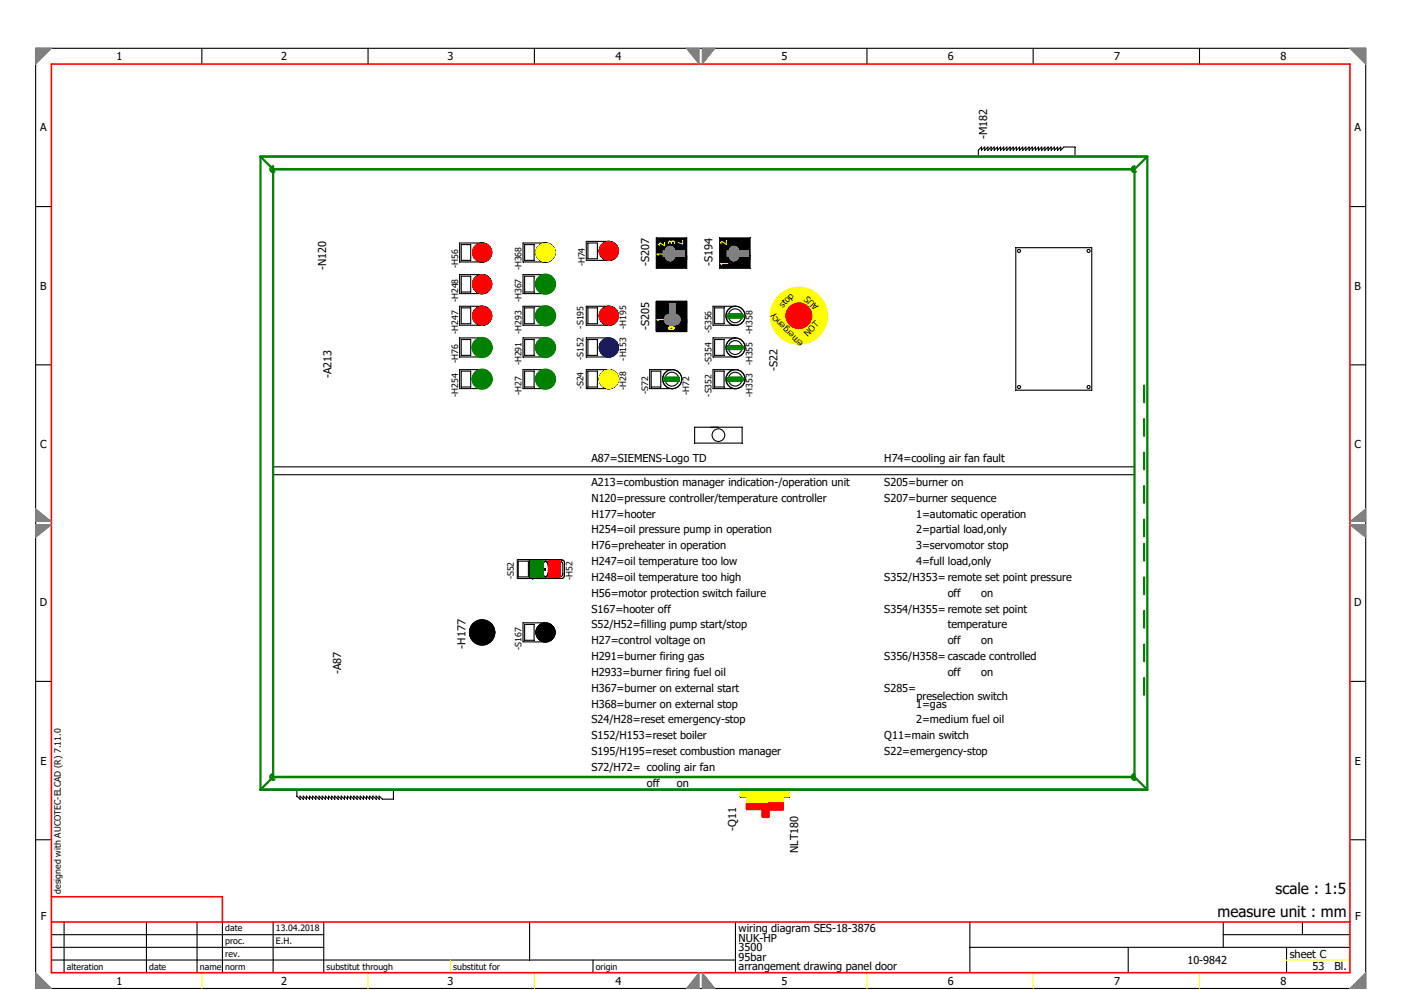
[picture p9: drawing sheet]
<svg xmlns="http://www.w3.org/2000/svg" width="297mm" height="210mm" viewBox="0 0 297 210" stroke-linecap="round" stroke-linejoin="round" font-family="sans-serif">
<defs><g id="words">
<g font-size="3.2">
<text x="270.4" y="189.7">scale : 1:5</text>
<text x="258.1" y="194.4">measure unit : mm</text>
</g>
<g font-size="2.3">
<text x="24.7" y="12.8">1</text>
<text x="59.6" y="12.8">2</text>
<text x="94.9" y="12.8">3</text>
<text x="130.5" y="12.8">4</text>
<text x="165.7" y="12.8">5</text>
<text x="201" y="12.8">6</text>
<text x="236.2" y="12.8">7</text>
<text x="271.5" y="12.8">8</text>
<text x="8.5" y="27.9">A</text>
<text x="209.3" y="29.5" transform="rotate(-90 209.3 29.5)">-M182</text>
<text x="287.2" y="27.9">A</text>
<text x="69.1" y="57.2" transform="rotate(-90 69.1 57.2)">-N120</text>
<text x="137.6" y="56.5" transform="rotate(-90 137.6 56.5)">-S207</text>
<text x="151.1" y="56.5" transform="rotate(-90 151.1 56.5)">-S194</text>
<text x="8.5" y="61.4">B</text>
<text x="287.2" y="61.4">B</text>
<text x="137.6" y="69.9" transform="rotate(-90 137.6 69.9)">-S205</text>
<text x="70.3" y="80.2" transform="rotate(-90 70.3 80.2)">-A213</text>
<text x="164.8" y="78.7" transform="rotate(-90 164.8 78.7)">-S22</text>
<text x="8.5" y="95">C</text>
<text x="287.2" y="95">C</text>
<text x="125.4" y="98">A87=SIEMENS-Logo TD</text>
<text x="187.5" y="98">H74=cooling air fan fault</text>
<text x="125.4" y="103.1">A213=combustion manager indication-/operation unit</text>
<text x="125.4" y="106.4">N120=pressure controller/temperature controller</text>
<text x="187.5" y="103.1">S205=burner on</text>
<text x="187.5" y="106.4">S207=burner sequence</text>
<text x="125.4" y="109.8">H177=hooter</text>
<text x="125.4" y="113.1">H254=oil pressure pump in operation</text>
<text x="194.2" y="109.8">1=automatic operation</text>
<text x="194.2" y="113.1">2=partial load,only</text>
<text x="125.4" y="116.5">H76=preheater in operation</text>
<text x="125.4" y="119.9">H247=oil temperature too low</text>
<text x="194.2" y="116.5">3=servomotor stop</text>
<text x="194.2" y="119.9">4=full load,only</text>
<text x="125.4" y="123.2">H248=oil temperature too high</text>
<text x="187.5" y="123.2">S352/H353= remote set point pressure</text>
<text x="8.4" y="128.6">D</text>
<text x="125.4" y="126.6">H56=motor protection switch failure</text>
<text x="125.4" y="129.9">S167=hooter off</text>
<text x="187.5" y="129.9">S354/H355= remote set point</text>
<text x="200.9" y="126.6">off</text>
<text x="208" y="126.6">on</text>
<text x="287.1" y="128.6">D</text>
<text x="98.7" y="137.6" transform="rotate(-90 98.7 137.6)">-H177</text>
<text x="125.4" y="133.3">S52/H52=filling pump start/stop</text>
<text x="125.4" y="136.7">H27=control voltage on</text>
<text x="200.9" y="133.3">temperature</text>
<text x="200.9" y="136.7">off</text>
<text x="208" y="136.7">on</text>
<text x="72.4" y="143" transform="rotate(-90 72.4 143)">-A87</text>
<text x="125.4" y="140">H291=burner firing gas</text>
<text x="125.4" y="143.4">H2933=burner firing fuel oil</text>
<text x="187.5" y="140">S356/H358= cascade controlled</text>
<text x="200.9" y="143.4">off</text>
<text x="208" y="143.4">on</text>
<text x="125.4" y="146.7">H367=burner on external start</text>
<text x="187.5" y="146.7">S285=</text>
<text x="194.3" y="148.4">preselection switch</text>
<text x="125.4" y="150.1">H368=burner on external stop</text>
<text x="125.4" y="153.4">S24/H28=reset emergency-stop</text>
<text x="194.2" y="150.1">1=gas</text>
<text x="194.2" y="153.4">2=medium fuel oil</text>
<text x="125.4" y="156.8">S152/H153=reset boiler</text>
<text x="125.4" y="160.1">S195/H195=reset combustion manager</text>
<text x="187.5" y="156.8">Q11=main switch</text>
<text x="187.5" y="160.1">S22=emergency-stop</text>
<text x="8.6" y="162.2">E</text>
<text x="125.4" y="163.5">S72/H72= cooling air fan</text>
<text x="137.1" y="166.9">off</text>
<text x="143.5" y="166.9">on</text>
<text x="287.2" y="162.2">E</text>
<text x="156.1" y="176.2" transform="rotate(-90 156.1 176.2)">-Q11</text>
<text x="169.2" y="180.9" transform="rotate(-90 169.2 180.9)">NLT180</text>
<text x="8.6" y="195.1">F</text>
<text x="156.6" y="197.7">wiring diagram SES-18-3876</text>
<text x="287.3" y="195.1">F</text>
<text x="156.6" y="201.8">3500</text>
<text x="156.6" y="199.8">NUK-HP</text>
<text x="156.6" y="203.8">95bar</text>
<text x="273.4" y="203.1">sheet C</text>
<text x="24.7" y="208.8">1</text>
<text x="59.6" y="208.8">2</text>
<text x="94.9" y="208.8">3</text>
<text x="130.5" y="208.8">4</text>
<text x="156.6" y="205.8">arrangement drawing panel door</text>
<text x="165.7" y="208.8">5</text>
<text x="201" y="208.8">6</text>
<text x="236.2" y="208.8">7</text>
<text x="251.8" y="204.5">10-9842</text>
<text x="271.5" y="208.8">8</text>
<text x="278.3" y="205.8">53</text>
<text x="283" y="205.8">Bl.</text>
</g>
<g font-size="1.9">
<text x="97.1" y="56.9" transform="rotate(-90 97.1 56.9)">-H56</text>
<text x="110.6" y="57.4" transform="rotate(-90 110.6 57.4)">-H368</text>
<text x="124" y="56.5" transform="rotate(-90 124 56.5)">-H74</text>
<text x="97.1" y="64.1" transform="rotate(-90 97.1 64.1)">-H248</text>
<text x="110.6" y="64.1" transform="rotate(-90 110.6 64.1)">-H367</text>
<text x="165.9" y="65.3" transform="rotate(-45 165.9 65.3)">stop</text>
<text x="173.7" y="65" transform="rotate(-135 173.7 65)">AUS</text>
<text x="97.1" y="70.8" transform="rotate(-90 97.1 70.8)">-H247</text>
<text x="110.6" y="70.8" transform="rotate(-90 110.6 70.8)">-H293</text>
<text x="123.7" y="69.7" transform="rotate(-90 123.7 69.7)">-S195</text>
<text x="132.8" y="69.8" transform="rotate(-90 132.8 69.8)">-H195</text>
<text x="150.8" y="70.7" transform="rotate(-90 150.8 70.7)">-S356</text>
<text x="159.6" y="70.8" transform="rotate(-90 159.6 70.8)">-H358</text>
<text x="171.3" y="71.4" transform="rotate(-45 171.3 71.4)">NOT</text>
<text x="97.1" y="77" transform="rotate(-90 97.1 77)">-H76</text>
<text x="110.6" y="77.5" transform="rotate(-90 110.6 77.5)">-H291</text>
<text x="123.7" y="76.4" transform="rotate(-90 123.7 76.4)">-S152</text>
<text x="132.8" y="76.5" transform="rotate(-90 132.8 76.5)">-H153</text>
<text x="150.8" y="77.4" transform="rotate(-90 150.8 77.4)">-S354</text>
<text x="159.6" y="77.5" transform="rotate(-90 159.6 77.5)">-H355</text>
<text x="170.3" y="72.7" transform="rotate(-135 170.3 72.7)">emergency</text>
<text x="110.6" y="83.7" transform="rotate(-90 110.6 83.7)">-H27</text>
<text x="123.7" y="82.6" transform="rotate(-90 123.7 82.6)">-S24</text>
<text x="132.8" y="82.7" transform="rotate(-90 132.8 82.7)">-H28</text>
<text x="137.4" y="83.6" transform="rotate(-90 137.4 83.6)">-S72</text>
<text x="146.1" y="83.7" transform="rotate(-90 146.1 83.7)">-H72</text>
<text x="97.1" y="84.2" transform="rotate(-90 97.1 84.2)">-H254</text>
<text x="150.8" y="84.1" transform="rotate(-90 150.8 84.1)">-S352</text>
<text x="159.6" y="84.2" transform="rotate(-90 159.6 84.2)">-H353</text>
<text x="108.9" y="122.9" transform="rotate(-90 108.9 122.9)">-S52</text>
<text x="121.4" y="123" transform="rotate(-90 121.4 123)">-H52</text>
<text x="110.6" y="137.8" transform="rotate(-90 110.6 137.8)">-S167</text>
<text x="12.9" y="189.6" transform="rotate(-90 12.9 189.6)">designed with AUCOTEC-ELCAD (R) 7.11.0</text>
<text x="47.8" y="197.6">date</text>
<text x="58.5" y="197.6">13.04.2018</text>
<text x="47.8" y="200.3">proc.</text>
<text x="47.8" y="202.9">rev.</text>
<text x="58.5" y="200.3">E.H.</text>
<text x="14.2" y="205.6">alteration</text>
<text x="31.6" y="205.6">date</text>
<text x="42.4" y="205.6">name</text>
<text x="47.8" y="205.6">norm</text>
<text x="69.3" y="205.6">substitut through</text>
<text x="96.1" y="205.6">substitut for</text>
<text x="126.3" y="205.6">origin</text>
</g>
</g></defs>
<g fill="none" stroke="#000" stroke-width=".23">
<path d="M7.6 10.2h282v199.5h-282zM42.8 10.2v3.4M78 10.2v3.4M113.3 10.2v3.4M183.8 10.2v3.4M219.1 10.2v3.4M254.3 10.2v3.4M207.4 31.9l.7-.7v.7l.7-.7v.7l.7-.7v.7l.6-.7v.7l.7-.7v.7l.7-.7v.7l.6-.7v.7l.7-.7v.7l.7-.7v.7l.7-.7v.7l.6-.7v.7l.7-.7v.7l.7-.7v.7l.6-.7v.7l.7-.7v.7l.7-.7v.7l.7-.7v.7l.6-.7v.7l.7-.7v.7l.7-.7v.7l.6-.7v.7l.7-.7v.7l.7-.7v.7l.7-.7v.7l.6-.7v.7l.7-.7v.7l.7-.7h2.3v2h-20.5zM7.6 43.8h3.3M97.8 51.9h2v3.3h-2zM97.8 58.6h2v3.3h-2zM102.2 51.5h-4.8v4.1h4.8"/>
<path d="M102.2 58.3h-4.8v4h4.8M111.2 51.9h2v3.3h-2zM111.2 58.6h2v3.3h-2zM115.7 51.5h-4.8v4.1h4.8M115.7 58.3h-4.8v4h4.8M124.6 51.5h2.1v3.4h-2.1zM129.1 51.2h-4.8v4h4.8M139.1 50.5h6.5v6.4h-6.5zM139.2 50.6v6.2M139.3 50.6v6.2M139.4 50.6v6.2M139.5 50.6v6.2"/>
<path d="M139.6 50.6v6.2M139.7 50.6v6.2M139.8 50.6v6.2M139.9 50.6v6.2M140 50.6v6.2M140.1 50.6v6.2M140.2 50.6v6.2M140.3 50.6v6.2M140.4 50.6v6.2M140.5 50.6v6.2M140.6 50.6v6.2M140.7 50.6v6.2"/>
<path d="M140.8 50.6v6.2M140.9 50.6v6.2M141 50.6v6.2M141.1 50.6v6.2M141.2 50.6v6.2M141.3 50.6v6.2M141.4 50.6v6.2M141.5 50.6v6.2M141.6 50.6v6.2M141.7 50.6v6.2M141.8 50.6v6.2M141.9 50.6v6.2"/>
<path d="M142 50.6v6.2M142.1 50.6v6.2M142.2 50.6v6.2M142.3 50.6v6.2M142.4 50.6v6.2M142.5 50.6v6.2M142.6 50.6v6.2M142.7 50.6v6.2M142.8 50.6v6.2M142.9 50.6v6.2M143 50.6v6.2M143.1 50.6v6.2"/>
<path d="M143.2 50.6v6.2M143.3 50.6v6.2M143.4 50.6v6.2M143.5 50.6v6.2M143.6 50.6v6.2M143.7 50.6v6.2M143.8 50.6v6.2M143.9 50.6v6.2M144 50.6v6.2M144.1 50.6v6.2M144.2 50.6v6.2M144.3 50.6v6.2"/>
<path d="M144.4 50.6v6.2M144.5 51.3h.5M144.5 50.6v6.2M144.6 50.6v6.2M144.7 50.6v6.2M144.8 50.6v6.2M144.9 50.6v6.2M145 50.6v6.2M145.1 50.6v6.2M145.2 50.6v6.2M145.3 50.6v6.2M145.4 50.6v6.2"/>
<path d="M145.5 50.6v6.2M152.6 50.5h6.4v6.4h-6.4zM152.7 50.6v6.2M152.8 50.6v6.2M152.9 50.6v6.2M153 50.6v6.2M153.1 50.6v6.2M153.2 50.6v6.2M153.3 50.6v6.2M153.4 50.6v6.2M153.5 50.6v6.2M153.6 50.6v6.2"/>
<path d="M153.7 50.6v6.2M153.8 50.6v6.2M153.9 50.6v6.2M154 50.6v6.2M154.1 50.6v6.2M154.2 50.6v6.2M154.3 50.6v6.2M154.4 50.6v6.2M154.5 50.6v6.2M154.6 50.6v6.2M154.7 50.6v6.2M154.8 50.6v6.2"/>
<path d="M154.9 50.6v6.2M155 50.6v6.2M155.1 50.6v6.2M155.2 50.6v6.2M155.3 50.6v6.2M155.4 50.6v6.2M155.5 50.6v6.2M155.6 50.6v6.2M155.7 50.6v6.2M155.8 50.6v6.2M155.9 50.6v6.2M156 50.6v6.2"/>
<path d="M156.1 50.6v6.2M156.2 50.6v6.2M156.3 50.6v6.2M156.4 50.6v6.2M156.5 50.6v6.2M156.6 50.6v6.2M156.7 50.6v6.2M156.8 50.6v6.2M156.9 50.6v6.2M157 50.6v6.2M157.1 50.6v6.2M157.2 50.6v6.2"/>
<path d="M157.3 50.6v6.2M157.4 50.6v6.2M157.5 50.6v6.2M157.6 50.6v6.2M157.7 50.6v6.2M157.8 50.6v6.2M157.9 50.6v6.2M158 50.6v6.2M158.1 50.6v6.2M158.2 50.6v6.2M158.3 50.6v6.2M158.4 50.6v6.2"/>
<path d="M158.5 50.6v6.2M158.6 50.6v6.2M158.7 50.6v6.2M158.8 50.6v6.2M158.9 50.6v6.2M215.4 52.5h16.1v30.3h-16.1zM286.2 43.8h3.4M7.6 77.4h3.3M97.8 65.3h2v3.4h-2zM97.8 72h2v3.4h-2zM97.8 78.7h2v3.4h-2zM102.2 65h-4.8v4h4.8"/>
<path d="M102.2 71.7h-4.8v4h4.8M102.2 78.4h-4.8v4h4.8M111.2 65.3h2v3.4h-2zM111.2 72h2v3.4h-2zM111.2 78.7h2v3.4h-2zM115.7 65h-4.8v4h4.8M115.7 71.7h-4.8v4h4.8M115.7 78.4h-4.8v4h4.8M124.6 65.3h2.1v3.4h-2.1zM124.6 72h2.1v3.4h-2.1zM124.6 78.7h2.1v3.4h-2.1zM129.1 65h-4.8v4h4.8"/>
<path d="M129.1 71.7h-4.8v4h4.8M129.1 78.4h-4.8v4h4.8M138.1 78.7h2v3.4h-2zM139.1 63.9h6.5v6.4h-6.5zM139.2 64v6.2M139.3 64v6.2M139.4 64v6.2M139.5 64v6.2M139.6 64v6.2M139.7 64v6.2M139.8 64v6.2M139.9 64v6.2"/>
<path d="M140 64v6.2M140.1 64v6.2M140.2 64v6.2M140.3 64v6.2M140.4 64v6.2M140.5 64v6.2M140.6 64v6.2M140.7 64v6.2M140.8 64v6.2M140.9 64v6.2M141 64v6.2M141.1 64v6.2"/>
<path d="M141.2 64v6.2M141.3 64v6.2M141.4 64v6.2M141.5 64v6.2M141.6 64v6.2M141.7 64v6.2M141.8 64v6.2M141.9 64v6.2M142 64v6.2M142.1 64v6.2M142.2 64v6.2M142.3 64v6.2"/>
<path d="M142.4 64v6.2M142.5 64v6.2M142.5 78.4h-4.8v4h4.8M142.6 64v6.2M142.7 64v6.2M142.8 64v6.2M142.9 64v6.2M143 64v6.2M143.1 64v6.2M143.2 64v6.2M143.3 64v6.2M143.4 64v6.2"/>
<path d="M143.5 64v6.2M143.6 64v6.2M143.7 64v6.2M143.8 64v6.2M143.9 64v6.2M144 64v6.2M144.1 64v6.2M144.2 64v6.2M144.3 64v6.2M144.4 64v6.2M144.5 64v6.2M144.6 64v6.2"/>
<path d="M144.7 64v6.2M144.8 64v6.2M144.9 64v6.2M145 64v6.2M145.1 64v6.2M145.2 64v6.2M145.3 64v6.2M145.4 64v6.2M145.5 64v6.2M151.5 65.3h2v3.4h-2zM151.5 72h2v3.4h-2zM151.5 78.7h2v3.4h-2z"/>
<path d="M154.5 67.3h2.8M154.5 67.2h2.8M154.5 67.1h2.8M154.5 67h2.8M154.5 66.9h2.8M154.5 66.8h2.8M154.5 66.7h2.8M154.5 74h2.8M154.5 73.8h2.8M154.5 73.9h2.8M154.5 73.7h2.8M154.5 73.6h2.8"/>
<path d="M154.5 73.5h2.8M154.5 73.4h2.8M155.9 65h-4.7v4h4.7M155.9 71.7h-4.7v4h4.7M155.9 78.4h-4.7v4h4.7M286.2 77.4h3.4M58 99h182.6M141 80.8h2.9M141 80.7h2.9M141 80.5h2.9M141 80.6h2.9M141 80.4h2.9"/>
<path d="M141 80.3h2.9M141 80.2h2.9M141 80.1h2.9M147.3 90.6h10v3.4h-10zM154.5 80.8h2.8M154.5 80.7h2.8M154.5 80.5h2.8M154.5 80.6h2.8M154.5 80.4h2.8M154.5 80.3h2.8M154.5 80.2h2.8M154.5 80.1h2.8"/>
<path d="M58 100.7h182.6M109.9 119h2.1v3.4h-2.1zM112.3 118.7v4M112.3 119.4h.1M112.6 119.7v2l.4 .6 .3 .1M112.6 119.7h.1M113 118.7l-.6 .3-.1 .4M113.3 119l-.6 .4-.1 .3M113.3 119h5.4M118.7 119l.3 .1 .3 .6v2M118.7 119h.1M119 118.7l.4 .1 .3 .6v2.6"/>
<path d="M119 118.7h.1M119 118.7h-9.3v4h9.3l.4-.1 .3-.6M99.6 133.9v.4M99.6 133.7v.8M99.7 133.5v1.3M99.7 133.3v1.6M99.8 133.2v1.9M99.8 133.1v2.1M99.9 132.9v2.4M99.9 132.9v2.5M100 132.8v2.6M100 132.7v2.8"/>
<path d="M100.1 132.7v2.9M100.1 132.6v3.1M100.2 132.5v3.3M100.3 132.4v3.4M100.3 132.4v3.5M100.4 132.3v3.7M100.5 132.2v3.8M100.5 132.2v3.9M100.6 132.2v3.9M100.6 132.1v4M100.7 132.1v4.1M100.7 132v4.2"/>
<path d="M100.8 132v4.2M100.8 132v4.3M100.9 131.9v4.4M101 131.9v4.5M101.1 131.8v4.6M101.2 131.8v4.6M101.2 131.8v4.7M101.3 131.7v4.8M101.4 131.7v4.8M101.4 131.7v4.9M101.5 131.7v4.9M101.6 131.7v4.9"/>
<path d="M101.7 131.6v5M101.8 131.6v5.1M101.9 131.6v5.1M102 131.6v5.1M102.1 131.6v5.1M102.2 131.6v5.1M102.3 131.6v5.1M102.4 131.6v5.1M102.5 131.6v5.1M102.6 131.6v5.1M102.7 131.6v5.1M102.7 131.6v5"/>
<path d="M102.8 131.6v5M102.8 131.7v4.9M102.9 131.7v4.9M103 131.7v4.9M103 131.7v4.8M103.1 131.7v4.8M103.2 131.8v4.7M103.3 131.8v4.6M103.4 131.8v4.6M103.4 131.9v4.5M103.5 131.9v4.5M103.5 131.9v4.4"/>
<path d="M103.6 131.9v4.4M103.6 132v4.3M103.7 132v4.2M103.8 132.1v4.1M103.8 132.1v4M103.9 132.2v3.9M104 132.2v3.8M104 132.3v3.7M104.1 132.4v3.5M104.1 132.4v3.4M104.2 132.5v3.3M104.3 132.6v3.1"/>
<path d="M104.3 132.7v2.9M104.4 132.7v2.8M104.5 132.8v2.6M104.5 132.9v2.5M104.6 132.9v2.4M104.6 133.1v2.1M104.7 133.2v1.8M104.7 133.3v1.6M104.8 133.5v1.3M104.8 133.7v.8M104.9 133.9v.4M111.2 132.4h2v3.4h-2z"/>
<path d="M112.3 122l.3 .6 .4 .1M113 122.7h.1M113.3 122.4h.1M113.7 133.9v.4M113.7 133.8v.7M113.8 133.6v1.1M113.8 133.5v1.3M113.9 133.4v1.5M113.9 133.2v1.8M114 133.2v1.9M114 133.1v2M114.1 133v2.3"/>
<path d="M114.1 132.9v2.4M114.2 132.9v2.5M114.2 132.8v2.6M114.3 132.8v2.7M114.3 132.7v2.8M114.4 132.7v2.9M114.5 132.6v3M114.6 132.6v3.1M114.6 132.5v3.2M114.7 132.5v3.3M114.8 132.5v3.3M114.8 132.4v3.4"/>
<path d="M114.9 132.4v3.4M114.9 132.4v3.5M115 132.4v3.5M115.1 132.3v3.6M115.2 132.3v3.6M115.2 132.3v3.7M115.3 132.3v3.7M115.4 132.3v3.7M115.5 132.2v3.8M115.6 120.6h.1M115.6 132.2v3.8M115.7 132.1h-4.8v4h4.8"/>
<path d="M115.7 132.2v3.8M115.7 122.4a2.51 2.51 0 0 0 0-3.4 1.73 1.73 0 0 0-.7 2.1l.2 .8 .4 .5M115.8 132.2v3.8M115.8 132.3v3.7M115.9 132.3v3.7M116 132.3v3.7M116.1 132.3v3.7M116.1 132.3v3.6M116.2 132.3v3.6M116.3 132.4v3.5M116.4 132.4v3.4M116.5 132.4v3.4"/>
<path d="M116.5 132.5v3.3M116.6 132.5v3.3M116.6 132.5v3.2M116.7 132.6v3.1M116.8 132.6v3.1M116.8 132.6v3M116.9 132.7v2.9M116.9 132.7v2.8M117 132.7v2.8M117 132.8v2.6M117.1 132.8v2.6M117.1 132.9v2.5"/>
<path d="M117.2 132.9v2.4M117.2 133.1v2.1M117.3 133.1v2M117.3 133.2v1.8M117.4 133.2v1.8M117.5 133.4v1.5M117.5 133.5v1.3M117.6 133.6v1M117.6 133.8v.7M119.3 121.7h.1M119.3 121.7l-.3 .6-.3 .1h-5.4M119.7 122h.1"/>
<path d="M7.6 144.5h3.3M286.2 144.5h3.4M7.6 178.1h3.3M62.9 167.5h20.5v2h-2.3l-.7-.7v.7l-.7-.7v.7l-.6-.7v.7l-.7-.7v.7l-.7-.7v.7l-.7-.7v.7l-.6-.7v.7l-.7-.7v.7l-.7-.7v.7l-.6-.7v.7l-.7-.7v.7l-.7-.7v.7l-.7-.7v.7l-.6-.7v.7l-.7-.7v.7l-.7-.7v.7l-.6-.7v.7l-.7-.7v.7l-.7-.7v.7l-.7-.7v.7l-.6-.7v.7l-.7-.7v.7l-.7-.7v.7l-.6-.7v.7l-.7-.7v.7l-.7-.7v.7l-.7-.7zM156.9 167.4h10.5v1.6h-10.5zM158.3 170.4v1.3h3.3M163 170.4v3h-1.4v-3M166 170.4v1.3h-3M286.2 178.1h3.4M10.9 198.2h57.7M13.6 195.6v10.7M31 195.6v10.7"/>
<path d="M41.8 195.6v10.7M47.2 195.6v10.7M57.9 195.6v10.7M68.6 195.6v10.7M112.3 195.6v8M155.9 195.6v10.7M205.6 195.6v10.7M259.4 198.2h26.8M259.4 195.6v5.3M276.1 195.6v2.6M10.9 203.6h145M10.9 200.9h57.7"/>
<path d="M125.7 203.6v2.7M205.6 200.9h80.6M239.2 200.9v5.4M272.8 200.9v5.4"/>
<circle cx="102.2" cy="53.6" r="2.03"/>
<circle cx="115.7" cy="53.6" r="2.03"/>
<circle cx="129.1" cy="53.2" r="2.03"/>
<circle cx="216.1" cy="53.2" r=".33"/>
<circle cx="230.8" cy="53.2" r=".33"/>
<circle cx="102.2" cy="67" r="2.03"/>
<circle cx="102.2" cy="60.3" r="2.03"/>
<circle cx="102.2" cy="73.7" r="2.03"/>
<circle cx="115.7" cy="73.7" r="2.03"/>
<circle cx="115.7" cy="67" r="2.03"/>
<circle cx="115.7" cy="60.3" r="2.03"/>
<circle cx="129.1" cy="67" r="2.03"/>
<circle cx="129.1" cy="73.7" r="2.03"/>
<circle cx="155.9" cy="73.7" r="1.47"/>
<circle cx="155.9" cy="67" r="1.47"/>
<circle cx="155.9" cy="67" r="2.03"/>
<circle cx="155.9" cy="73.7" r="2.03"/>
<circle cx="102.2" cy="80.4" r="2.03"/>
<circle cx="115.7" cy="80.4" r="2.03"/>
<circle cx="129.1" cy="80.4" r="2.03"/>
<circle cx="142.5" cy="80.4" r="1.47"/>
<circle cx="142.5" cy="80.4" r="2.03"/>
<circle cx="152.3" cy="92.3" r="1.35"/>
<circle cx="155.9" cy="80.4" r="1.47"/>
<circle cx="155.9" cy="80.4" r="2.03"/>
<circle cx="216.1" cy="82.1" r=".33"/>
<circle cx="230.8" cy="82.1" r=".33"/>
<circle cx="102.2" cy="134.1" r="2.03"/>
<circle cx="102.2" cy="134.1" r="2.68"/>
<circle cx="115.6" cy="134.1" r="1.47"/>
<circle cx="115.7" cy="134.1" r="2.03"/>
</g>
<path d="M95.5 203.6v2.7" fill="none" stroke="#ff0" stroke-width=".21"/>
<path d="M254.3 206.3v3.4" fill="none" stroke="#ff0" stroke-width=".21"/>
<path d="M219.1 206.3v3.4" fill="none" stroke="#ff0" stroke-width=".21"/>
<path d="M183.8 206.3v3.4" fill="none" stroke="#ff0" stroke-width=".21"/>
<path d="M113.3 206.3v3.4" fill="none" stroke="#ff0" stroke-width=".21"/>
<path d="M42.8 206.3v3.4" fill="none" stroke="#ff0" stroke-width=".21"/>
<path d="M78 206.3v3.4" fill="none" stroke="#ff0" stroke-width=".21"/>
<path d="M272.8 203.6h13.4" fill="none" stroke="#ff0" stroke-width=".21"/>
<path d="M117.6 53.5v.1" fill="none" stroke="#ff0" stroke-width=".21"/>
<path d="M117.6 53.3v.5" fill="none" stroke="#ff0" stroke-width=".21"/>
<path d="M117.6 53.3v.5" fill="none" stroke="#ff0" stroke-width=".21"/>
<path d="M117.6 53.2v.7" fill="none" stroke="#ff0" stroke-width=".21"/>
<path d="M117.6 53.1v.9" fill="none" stroke="#ff0" stroke-width=".21"/>
<path d="M117.6 53.1v.9" fill="none" stroke="#ff0" stroke-width=".21"/>
<path d="M117.6 53v1.1" fill="none" stroke="#ff0" stroke-width=".21"/>
<path d="M117.5 52.9v1.2" fill="none" stroke="#ff0" stroke-width=".21"/>
<path d="M117.5 52.9v1.3" fill="none" stroke="#ff0" stroke-width=".21"/>
<path d="M117.5 52.9v1.3" fill="none" stroke="#ff0" stroke-width=".21"/>
<path d="M117.5 52.9v1.4" fill="none" stroke="#ff0" stroke-width=".21"/>
<path d="M117.5 52.8v1.5" fill="none" stroke="#ff0" stroke-width=".21"/>
<path d="M117.5 52.8v1.5" fill="none" stroke="#ff0" stroke-width=".21"/>
<path d="M117.4 52.7v1.7" fill="none" stroke="#ff0" stroke-width=".21"/>
<path d="M117.4 52.7v1.7" fill="none" stroke="#ff0" stroke-width=".21"/>
<path d="M117.4 52.7v1.7" fill="none" stroke="#ff0" stroke-width=".21"/>
<path d="M117.4 52.6v1.9" fill="none" stroke="#ff0" stroke-width=".21"/>
<path d="M117.4 52.6v1.9" fill="none" stroke="#ff0" stroke-width=".21"/>
<path d="M117.3 52.6v1.9" fill="none" stroke="#ff0" stroke-width=".21"/>
<path d="M117.3 52.6v1.9" fill="none" stroke="#ff0" stroke-width=".21"/>
<path d="M117.3 52.5v2" fill="none" stroke="#ff0" stroke-width=".21"/>
<path d="M117.3 52.5v2.1" fill="none" stroke="#ff0" stroke-width=".21"/>
<path d="M117.3 52.5v2.1" fill="none" stroke="#ff0" stroke-width=".21"/>
<path d="M117.3 52.5v2.1" fill="none" stroke="#ff0" stroke-width=".21"/>
<path d="M117.2 52.5v2.2" fill="none" stroke="#ff0" stroke-width=".21"/>
<path d="M117.2 52.4v2.3" fill="none" stroke="#ff0" stroke-width=".21"/>
<path d="M117.2 52.4v2.3" fill="none" stroke="#ff0" stroke-width=".21"/>
<path d="M117.2 52.4v2.3" fill="none" stroke="#ff0" stroke-width=".21"/>
<path d="M117.2 52.3v2.5" fill="none" stroke="#ff0" stroke-width=".21"/>
<path d="M117.2 52.3v2.5" fill="none" stroke="#ff0" stroke-width=".21"/>
<path d="M117.2 52.3v2.5" fill="none" stroke="#ff0" stroke-width=".21"/>
<path d="M117.1 52.3v2.5" fill="none" stroke="#ff0" stroke-width=".21"/>
<path d="M117.1 52.3v2.5" fill="none" stroke="#ff0" stroke-width=".21"/>
<path d="M117.1 52.3v2.5" fill="none" stroke="#ff0" stroke-width=".21"/>
<path d="M117.1 52.2v2.7" fill="none" stroke="#ff0" stroke-width=".21"/>
<path d="M117.1 52.2v2.7" fill="none" stroke="#ff0" stroke-width=".21"/>
<path d="M117 52.2v2.7" fill="none" stroke="#ff0" stroke-width=".21"/>
<path d="M117 52.2v2.7" fill="none" stroke="#ff0" stroke-width=".21"/>
<path d="M117 52.2v2.7" fill="none" stroke="#ff0" stroke-width=".21"/>
<path d="M117 52.2v2.7" fill="none" stroke="#ff0" stroke-width=".21"/>
<path d="M117 52.1v2.8" fill="none" stroke="#ff0" stroke-width=".21"/>
<path d="M117 52.1v2.9" fill="none" stroke="#ff0" stroke-width=".21"/>
<path d="M116.9 52.1v2.9" fill="none" stroke="#ff0" stroke-width=".21"/>
<path d="M116.9 52.1v2.9" fill="none" stroke="#ff0" stroke-width=".21"/>
<path d="M116.9 52.1v2.9" fill="none" stroke="#ff0" stroke-width=".21"/>
<path d="M116.9 52.1v2.9" fill="none" stroke="#ff0" stroke-width=".21"/>
<path d="M116.9 52.1v2.9" fill="none" stroke="#ff0" stroke-width=".21"/>
<path d="M116.9 52v3" fill="none" stroke="#ff0" stroke-width=".21"/>
<path d="M116.8 52v3.1" fill="none" stroke="#ff0" stroke-width=".21"/>
<path d="M116.8 52v3.1" fill="none" stroke="#ff0" stroke-width=".21"/>
<path d="M116.8 52v3.1" fill="none" stroke="#ff0" stroke-width=".21"/>
<path d="M116.8 52v3.1" fill="none" stroke="#ff0" stroke-width=".21"/>
<path d="M116.8 52v3.1" fill="none" stroke="#ff0" stroke-width=".21"/>
<path d="M116.8 52v3.1" fill="none" stroke="#ff0" stroke-width=".21"/>
<path d="M116.7 52v3.1" fill="none" stroke="#ff0" stroke-width=".21"/>
<path d="M116.7 52v3.1" fill="none" stroke="#ff0" stroke-width=".21"/>
<path d="M116.7 52v3.1" fill="none" stroke="#ff0" stroke-width=".21"/>
<path d="M116.7 51.9v3.3" fill="none" stroke="#ff0" stroke-width=".21"/>
<path d="M116.7 51.9v3.3" fill="none" stroke="#ff0" stroke-width=".21"/>
<path d="M116.7 51.9v3.3" fill="none" stroke="#ff0" stroke-width=".21"/>
<path d="M116.6 51.9v3.3" fill="none" stroke="#ff0" stroke-width=".21"/>
<path d="M116.6 51.9v3.3" fill="none" stroke="#ff0" stroke-width=".21"/>
<path d="M116.6 51.9v3.3" fill="none" stroke="#ff0" stroke-width=".21"/>
<path d="M116.6 51.9v3.3" fill="none" stroke="#ff0" stroke-width=".21"/>
<path d="M116.6 51.9v3.3" fill="none" stroke="#ff0" stroke-width=".21"/>
<path d="M116.6 51.9v3.3" fill="none" stroke="#ff0" stroke-width=".21"/>
<path d="M116.5 51.9v3.3" fill="none" stroke="#ff0" stroke-width=".21"/>
<path d="M116.5 51.9v3.3" fill="none" stroke="#ff0" stroke-width=".21"/>
<path d="M116.5 51.8v3.5" fill="none" stroke="#ff0" stroke-width=".21"/>
<path d="M116.5 51.8v3.5" fill="none" stroke="#ff0" stroke-width=".21"/>
<path d="M116.5 51.8v3.5" fill="none" stroke="#ff0" stroke-width=".21"/>
<path d="M116.5 51.8v3.5" fill="none" stroke="#ff0" stroke-width=".21"/>
<path d="M116.4 51.8v3.5" fill="none" stroke="#ff0" stroke-width=".21"/>
<path d="M116.4 51.8v3.5" fill="none" stroke="#ff0" stroke-width=".21"/>
<path d="M116.4 51.8v3.5" fill="none" stroke="#ff0" stroke-width=".21"/>
<path d="M116.4 51.8v3.5" fill="none" stroke="#ff0" stroke-width=".21"/>
<path d="M116.4 51.8v3.5" fill="none" stroke="#ff0" stroke-width=".21"/>
<path d="M116.3 51.8v3.5" fill="none" stroke="#ff0" stroke-width=".21"/>
<path d="M116.3 51.8v3.6" fill="none" stroke="#ff0" stroke-width=".21"/>
<path d="M116.3 51.8v3.6" fill="none" stroke="#ff0" stroke-width=".21"/>
<path d="M116.3 51.8v3.6" fill="none" stroke="#ff0" stroke-width=".21"/>
<path d="M116.3 51.8v3.6" fill="none" stroke="#ff0" stroke-width=".21"/>
<path d="M116.3 51.7v3.7" fill="none" stroke="#ff0" stroke-width=".21"/>
<path d="M116.2 51.7v3.7" fill="none" stroke="#ff0" stroke-width=".21"/>
<path d="M116.2 51.7v3.7" fill="none" stroke="#ff0" stroke-width=".21"/>
<path d="M116.2 51.7v3.7" fill="none" stroke="#ff0" stroke-width=".21"/>
<path d="M116.2 51.7v3.7" fill="none" stroke="#ff0" stroke-width=".21"/>
<path d="M116.2 51.7v3.7" fill="none" stroke="#ff0" stroke-width=".21"/>
<path d="M116.2 51.7v3.7" fill="none" stroke="#ff0" stroke-width=".21"/>
<path d="M116.2 51.7v3.7" fill="none" stroke="#ff0" stroke-width=".21"/>
<path d="M116.1 51.7v3.7" fill="none" stroke="#ff0" stroke-width=".21"/>
<path d="M116.1 51.7v3.7" fill="none" stroke="#ff0" stroke-width=".21"/>
<path d="M116.1 51.7v3.7" fill="none" stroke="#ff0" stroke-width=".21"/>
<path d="M116.1 51.7v3.7" fill="none" stroke="#ff0" stroke-width=".21"/>
<path d="M116.1 51.7v3.7" fill="none" stroke="#ff0" stroke-width=".21"/>
<path d="M116.1 51.7v3.7" fill="none" stroke="#ff0" stroke-width=".21"/>
<path d="M116 51.7v3.7" fill="none" stroke="#ff0" stroke-width=".21"/>
<path d="M116 51.7v3.7" fill="none" stroke="#ff0" stroke-width=".21"/>
<path d="M116 51.7v3.7" fill="none" stroke="#ff0" stroke-width=".21"/>
<path d="M116 51.6v3.8" fill="none" stroke="#ff0" stroke-width=".21"/>
<path d="M116 51.6v3.8" fill="none" stroke="#ff0" stroke-width=".21"/>
<path d="M115.9 51.6v3.8" fill="none" stroke="#ff0" stroke-width=".21"/>
<path d="M115.9 51.6v3.8" fill="none" stroke="#ff0" stroke-width=".21"/>
<path d="M115.9 51.6v3.8" fill="none" stroke="#ff0" stroke-width=".21"/>
<path d="M115.9 51.6v3.8" fill="none" stroke="#ff0" stroke-width=".21"/>
<path d="M115.9 51.6v3.8" fill="none" stroke="#ff0" stroke-width=".21"/>
<path d="M115.9 51.6v3.8" fill="none" stroke="#ff0" stroke-width=".21"/>
<path d="M115.8 51.6v3.8" fill="none" stroke="#ff0" stroke-width=".21"/>
<path d="M115.8 51.6v3.8" fill="none" stroke="#ff0" stroke-width=".21"/>
<path d="M115.8 51.6v3.9" fill="none" stroke="#ff0" stroke-width=".21"/>
<path d="M115.8 51.6v3.9" fill="none" stroke="#ff0" stroke-width=".21"/>
<path d="M115.8 51.6v3.9" fill="none" stroke="#ff0" stroke-width=".21"/>
<path d="M115.8 51.6v3.9" fill="none" stroke="#ff0" stroke-width=".21"/>
<path d="M115.8 51.6v3.9" fill="none" stroke="#ff0" stroke-width=".21"/>
<path d="M115.7 51.6v3.9" fill="none" stroke="#ff0" stroke-width=".21"/>
<path d="M115.7 51.6v3.9" fill="none" stroke="#ff0" stroke-width=".21"/>
<path d="M115.7 51.6v3.9" fill="none" stroke="#ff0" stroke-width=".21"/>
<path d="M115.7 51.6v3.9" fill="none" stroke="#ff0" stroke-width=".21"/>
<path d="M115.7 51.6v3.9" fill="none" stroke="#ff0" stroke-width=".21"/>
<path d="M115.7 51.6v3.9" fill="none" stroke="#ff0" stroke-width=".21"/>
<path d="M115.6 51.6v3.9" fill="none" stroke="#ff0" stroke-width=".21"/>
<path d="M115.6 51.6v3.9" fill="none" stroke="#ff0" stroke-width=".21"/>
<path d="M115.6 51.6v3.9" fill="none" stroke="#ff0" stroke-width=".21"/>
<path d="M115.6 51.6v3.9" fill="none" stroke="#ff0" stroke-width=".21"/>
<path d="M115.6 51.6v3.9" fill="none" stroke="#ff0" stroke-width=".21"/>
<path d="M115.5 51.6v3.9" fill="none" stroke="#ff0" stroke-width=".21"/>
<path d="M115.5 51.6v3.9" fill="none" stroke="#ff0" stroke-width=".21"/>
<path d="M115.5 51.6v3.9" fill="none" stroke="#ff0" stroke-width=".21"/>
<path d="M115.5 51.6v3.9" fill="none" stroke="#ff0" stroke-width=".21"/>
<path d="M115.5 51.6v3.9" fill="none" stroke="#ff0" stroke-width=".21"/>
<path d="M115.5 51.6v3.8" fill="none" stroke="#ff0" stroke-width=".21"/>
<path d="M115.4 51.6v3.8" fill="none" stroke="#ff0" stroke-width=".21"/>
<path d="M115.4 51.6v3.8" fill="none" stroke="#ff0" stroke-width=".21"/>
<path d="M115.4 51.6v3.8" fill="none" stroke="#ff0" stroke-width=".21"/>
<path d="M115.4 51.6v3.8" fill="none" stroke="#ff0" stroke-width=".21"/>
<path d="M115.4 51.6v3.8" fill="none" stroke="#ff0" stroke-width=".21"/>
<path d="M115.4 51.6v3.8" fill="none" stroke="#ff0" stroke-width=".21"/>
<path d="M115.4 51.6v3.8" fill="none" stroke="#ff0" stroke-width=".21"/>
<path d="M115.3 51.6v3.8" fill="none" stroke="#ff0" stroke-width=".21"/>
<path d="M115.3 51.6v3.8" fill="none" stroke="#ff0" stroke-width=".21"/>
<path d="M115.3 51.7v3.7" fill="none" stroke="#ff0" stroke-width=".21"/>
<path d="M115.3 51.7v3.7" fill="none" stroke="#ff0" stroke-width=".21"/>
<path d="M115.3 51.7v3.7" fill="none" stroke="#ff0" stroke-width=".21"/>
<path d="M115.2 51.7v3.7" fill="none" stroke="#ff0" stroke-width=".21"/>
<path d="M115.2 51.7v3.7" fill="none" stroke="#ff0" stroke-width=".21"/>
<path d="M115.2 51.7v3.7" fill="none" stroke="#ff0" stroke-width=".21"/>
<path d="M115.2 51.7v3.7" fill="none" stroke="#ff0" stroke-width=".21"/>
<path d="M115.2 51.7v3.7" fill="none" stroke="#ff0" stroke-width=".21"/>
<path d="M115.2 51.7v3.7" fill="none" stroke="#ff0" stroke-width=".21"/>
<path d="M115.1 51.7v3.7" fill="none" stroke="#ff0" stroke-width=".21"/>
<path d="M115.1 51.7v3.7" fill="none" stroke="#ff0" stroke-width=".21"/>
<path d="M115.1 51.7v3.7" fill="none" stroke="#ff0" stroke-width=".21"/>
<path d="M115.1 51.7v3.7" fill="none" stroke="#ff0" stroke-width=".21"/>
<path d="M115.1 51.7v3.7" fill="none" stroke="#ff0" stroke-width=".21"/>
<path d="M115.1 51.7v3.7" fill="none" stroke="#ff0" stroke-width=".21"/>
<path d="M115 51.7v3.7" fill="none" stroke="#ff0" stroke-width=".21"/>
<path d="M115 51.7v3.7" fill="none" stroke="#ff0" stroke-width=".21"/>
<path d="M115 51.8v3.6" fill="none" stroke="#ff0" stroke-width=".21"/>
<path d="M115 51.8v3.6" fill="none" stroke="#ff0" stroke-width=".21"/>
<path d="M115 51.8v3.6" fill="none" stroke="#ff0" stroke-width=".21"/>
<path d="M115 51.8v3.6" fill="none" stroke="#ff0" stroke-width=".21"/>
<path d="M115 51.8v3.5" fill="none" stroke="#ff0" stroke-width=".21"/>
<path d="M114.9 51.8v3.5" fill="none" stroke="#ff0" stroke-width=".21"/>
<path d="M114.9 51.8v3.5" fill="none" stroke="#ff0" stroke-width=".21"/>
<path d="M114.9 51.8v3.5" fill="none" stroke="#ff0" stroke-width=".21"/>
<path d="M114.9 51.8v3.5" fill="none" stroke="#ff0" stroke-width=".21"/>
<path d="M114.9 51.8v3.5" fill="none" stroke="#ff0" stroke-width=".21"/>
<path d="M114.8 51.8v3.5" fill="none" stroke="#ff0" stroke-width=".21"/>
<path d="M114.8 51.8v3.5" fill="none" stroke="#ff0" stroke-width=".21"/>
<path d="M114.8 51.8v3.5" fill="none" stroke="#ff0" stroke-width=".21"/>
<path d="M114.8 51.8v3.5" fill="none" stroke="#ff0" stroke-width=".21"/>
<path d="M114.8 51.9v3.3" fill="none" stroke="#ff0" stroke-width=".21"/>
<path d="M114.8 51.9v3.3" fill="none" stroke="#ff0" stroke-width=".21"/>
<path d="M114.7 51.9v3.3" fill="none" stroke="#ff0" stroke-width=".21"/>
<path d="M114.7 51.9v3.3" fill="none" stroke="#ff0" stroke-width=".21"/>
<path d="M114.7 51.9v3.3" fill="none" stroke="#ff0" stroke-width=".21"/>
<path d="M114.7 51.9v3.3" fill="none" stroke="#ff0" stroke-width=".21"/>
<path d="M114.7 51.9v3.3" fill="none" stroke="#ff0" stroke-width=".21"/>
<path d="M114.7 51.9v3.3" fill="none" stroke="#ff0" stroke-width=".21"/>
<path d="M114.6 51.9v3.3" fill="none" stroke="#ff0" stroke-width=".21"/>
<path d="M114.6 51.9v3.3" fill="none" stroke="#ff0" stroke-width=".21"/>
<path d="M114.6 51.9v3.3" fill="none" stroke="#ff0" stroke-width=".21"/>
<path d="M114.6 52v3.1" fill="none" stroke="#ff0" stroke-width=".21"/>
<path d="M114.6 52v3.1" fill="none" stroke="#ff0" stroke-width=".21"/>
<path d="M114.6 52v3.1" fill="none" stroke="#ff0" stroke-width=".21"/>
<path d="M114.6 52v3.1" fill="none" stroke="#ff0" stroke-width=".21"/>
<path d="M114.5 52v3.1" fill="none" stroke="#ff0" stroke-width=".21"/>
<path d="M114.5 52v3.1" fill="none" stroke="#ff0" stroke-width=".21"/>
<path d="M114.5 52v3.1" fill="none" stroke="#ff0" stroke-width=".21"/>
<path d="M114.5 52v3.1" fill="none" stroke="#ff0" stroke-width=".21"/>
<path d="M114.5 52v3.1" fill="none" stroke="#ff0" stroke-width=".21"/>
<path d="M114.4 52v3" fill="none" stroke="#ff0" stroke-width=".21"/>
<path d="M114.4 52.1v2.9" fill="none" stroke="#ff0" stroke-width=".21"/>
<path d="M114.4 52.1v2.9" fill="none" stroke="#ff0" stroke-width=".21"/>
<path d="M114.4 52.1v2.9" fill="none" stroke="#ff0" stroke-width=".21"/>
<path d="M114.4 52.1v2.9" fill="none" stroke="#ff0" stroke-width=".21"/>
<path d="M114.4 52.1v2.9" fill="none" stroke="#ff0" stroke-width=".21"/>
<path d="M114.3 52.1v2.9" fill="none" stroke="#ff0" stroke-width=".21"/>
<path d="M114.3 52.1v2.8" fill="none" stroke="#ff0" stroke-width=".21"/>
<path d="M114.3 52.2v2.7" fill="none" stroke="#ff0" stroke-width=".21"/>
<path d="M114.3 52.2v2.7" fill="none" stroke="#ff0" stroke-width=".21"/>
<path d="M114.3 52.2v2.7" fill="none" stroke="#ff0" stroke-width=".21"/>
<path d="M114.3 52.2v2.7" fill="none" stroke="#ff0" stroke-width=".21"/>
<path d="M114.2 52.2v2.7" fill="none" stroke="#ff0" stroke-width=".21"/>
<path d="M114.2 52.2v2.7" fill="none" stroke="#ff0" stroke-width=".21"/>
<path d="M114.2 52.3v2.5" fill="none" stroke="#ff0" stroke-width=".21"/>
<path d="M114.2 52.3v2.5" fill="none" stroke="#ff0" stroke-width=".21"/>
<path d="M114.2 52.3v2.5" fill="none" stroke="#ff0" stroke-width=".21"/>
<path d="M114.1 52.3v2.5" fill="none" stroke="#ff0" stroke-width=".21"/>
<path d="M114.1 52.3v2.5" fill="none" stroke="#ff0" stroke-width=".21"/>
<path d="M114.1 52.3v2.5" fill="none" stroke="#ff0" stroke-width=".21"/>
<path d="M114.1 52.4v2.3" fill="none" stroke="#ff0" stroke-width=".21"/>
<path d="M114.1 52.4v2.3" fill="none" stroke="#ff0" stroke-width=".21"/>
<path d="M114.1 52.4v2.3" fill="none" stroke="#ff0" stroke-width=".21"/>
<path d="M114.1 52.5v2.2" fill="none" stroke="#ff0" stroke-width=".21"/>
<path d="M114 52.5v2.1" fill="none" stroke="#ff0" stroke-width=".21"/>
<path d="M114 52.5v2.1" fill="none" stroke="#ff0" stroke-width=".21"/>
<path d="M114 52.5v2.1" fill="none" stroke="#ff0" stroke-width=".21"/>
<path d="M114 52.5v2" fill="none" stroke="#ff0" stroke-width=".21"/>
<path d="M114 52.6v1.9" fill="none" stroke="#ff0" stroke-width=".21"/>
<path d="M114 52.6v1.9" fill="none" stroke="#ff0" stroke-width=".21"/>
<path d="M113.9 52.6v1.9" fill="none" stroke="#ff0" stroke-width=".21"/>
<path d="M113.9 52.6v1.9" fill="none" stroke="#ff0" stroke-width=".21"/>
<path d="M113.9 52.7v1.7" fill="none" stroke="#ff0" stroke-width=".21"/>
<path d="M113.9 52.7v1.7" fill="none" stroke="#ff0" stroke-width=".21"/>
<path d="M113.9 52.7v1.7" fill="none" stroke="#ff0" stroke-width=".21"/>
<path d="M113.9 52.8v1.5" fill="none" stroke="#ff0" stroke-width=".21"/>
<path d="M113.8 52.8v1.5" fill="none" stroke="#ff0" stroke-width=".21"/>
<path d="M113.8 52.9v1.4" fill="none" stroke="#ff0" stroke-width=".21"/>
<path d="M113.8 52.9v1.3" fill="none" stroke="#ff0" stroke-width=".21"/>
<path d="M113.8 52.9v1.3" fill="none" stroke="#ff0" stroke-width=".21"/>
<path d="M113.8 52.9v1.2" fill="none" stroke="#ff0" stroke-width=".21"/>
<path d="M113.7 53v1.1" fill="none" stroke="#ff0" stroke-width=".21"/>
<path d="M113.7 53.1v.9" fill="none" stroke="#ff0" stroke-width=".21"/>
<path d="M113.7 53.1v.9" fill="none" stroke="#ff0" stroke-width=".21"/>
<path d="M113.7 53.2v.7" fill="none" stroke="#ff0" stroke-width=".21"/>
<path d="M113.7 53.3v.5" fill="none" stroke="#ff0" stroke-width=".21"/>
<path d="M113.7 53.3v.5" fill="none" stroke="#ff0" stroke-width=".21"/>
<path d="M113.7 53.5v.1" fill="none" stroke="#ff0" stroke-width=".21"/>
<path d="M131.1 80.3v.2" fill="none" stroke="#ff0" stroke-width=".21"/>
<path d="M131.1 80.2v.5" fill="none" stroke="#ff0" stroke-width=".21"/>
<path d="M131 80.1v.6" fill="none" stroke="#ff0" stroke-width=".21"/>
<path d="M131 80v.8" fill="none" stroke="#ff0" stroke-width=".21"/>
<path d="M131 80v.8" fill="none" stroke="#ff0" stroke-width=".21"/>
<path d="M131 79.9v1" fill="none" stroke="#ff0" stroke-width=".21"/>
<path d="M131 79.9v1" fill="none" stroke="#ff0" stroke-width=".21"/>
<path d="M131 79.8v1.2" fill="none" stroke="#ff0" stroke-width=".21"/>
<path d="M130.9 79.8v1.2" fill="none" stroke="#ff0" stroke-width=".21"/>
<path d="M130.9 79.7v1.4" fill="none" stroke="#ff0" stroke-width=".21"/>
<path d="M130.9 79.7v1.4" fill="none" stroke="#ff0" stroke-width=".21"/>
<path d="M130.9 79.7v1.5" fill="none" stroke="#ff0" stroke-width=".21"/>
<path d="M130.9 79.6v1.6" fill="none" stroke="#ff0" stroke-width=".21"/>
<path d="M130.8 79.6v1.6" fill="none" stroke="#ff0" stroke-width=".21"/>
<path d="M130.8 79.6v1.6" fill="none" stroke="#ff0" stroke-width=".21"/>
<path d="M130.8 79.5v1.8" fill="none" stroke="#ff0" stroke-width=".21"/>
<path d="M130.8 79.5v1.8" fill="none" stroke="#ff0" stroke-width=".21"/>
<path d="M130.8 79.5v1.8" fill="none" stroke="#ff0" stroke-width=".21"/>
<path d="M130.8 79.5v1.9" fill="none" stroke="#ff0" stroke-width=".21"/>
<path d="M130.8 79.4v2" fill="none" stroke="#ff0" stroke-width=".21"/>
<path d="M130.7 79.4v2" fill="none" stroke="#ff0" stroke-width=".21"/>
<path d="M130.7 79.4v2" fill="none" stroke="#ff0" stroke-width=".21"/>
<path d="M130.7 79.4v2.1" fill="none" stroke="#ff0" stroke-width=".21"/>
<path d="M130.7 79.3v2.2" fill="none" stroke="#ff0" stroke-width=".21"/>
<path d="M130.7 79.3v2.2" fill="none" stroke="#ff0" stroke-width=".21"/>
<path d="M130.7 79.3v2.2" fill="none" stroke="#ff0" stroke-width=".21"/>
<path d="M130.6 79.2v2.4" fill="none" stroke="#ff0" stroke-width=".21"/>
<path d="M130.6 79.2v2.4" fill="none" stroke="#ff0" stroke-width=".21"/>
<path d="M130.6 79.2v2.4" fill="none" stroke="#ff0" stroke-width=".21"/>
<path d="M130.6 79.2v2.4" fill="none" stroke="#ff0" stroke-width=".21"/>
<path d="M130.6 79.2v2.4" fill="none" stroke="#ff0" stroke-width=".21"/>
<path d="M130.6 79.1v2.6" fill="none" stroke="#ff0" stroke-width=".21"/>
<path d="M130.5 79.1v2.6" fill="none" stroke="#ff0" stroke-width=".21"/>
<path d="M130.5 79.1v2.6" fill="none" stroke="#ff0" stroke-width=".21"/>
<path d="M130.5 79.1v2.6" fill="none" stroke="#ff0" stroke-width=".21"/>
<path d="M130.5 79.1v2.6" fill="none" stroke="#ff0" stroke-width=".21"/>
<path d="M130.5 79.1v2.6" fill="none" stroke="#ff0" stroke-width=".21"/>
<path d="M130.4 79.1v2.7" fill="none" stroke="#ff0" stroke-width=".21"/>
<path d="M130.4 79v2.8" fill="none" stroke="#ff0" stroke-width=".21"/>
<path d="M130.4 79v2.8" fill="none" stroke="#ff0" stroke-width=".21"/>
<path d="M130.4 79v2.8" fill="none" stroke="#ff0" stroke-width=".21"/>
<path d="M130.4 79v2.8" fill="none" stroke="#ff0" stroke-width=".21"/>
<path d="M130.4 79v2.9" fill="none" stroke="#ff0" stroke-width=".21"/>
<path d="M130.4 79v2.9" fill="none" stroke="#ff0" stroke-width=".21"/>
<path d="M130.3 79v2.9" fill="none" stroke="#ff0" stroke-width=".21"/>
<path d="M130.3 78.9v3" fill="none" stroke="#ff0" stroke-width=".21"/>
<path d="M130.3 78.9v3" fill="none" stroke="#ff0" stroke-width=".21"/>
<path d="M130.3 78.9v3" fill="none" stroke="#ff0" stroke-width=".21"/>
<path d="M130.3 78.9v3" fill="none" stroke="#ff0" stroke-width=".21"/>
<path d="M130.3 78.9v3" fill="none" stroke="#ff0" stroke-width=".21"/>
<path d="M130.2 78.9v3" fill="none" stroke="#ff0" stroke-width=".21"/>
<path d="M130.2 78.9v3.1" fill="none" stroke="#ff0" stroke-width=".21"/>
<path d="M130.2 78.8v3.2" fill="none" stroke="#ff0" stroke-width=".21"/>
<path d="M130.2 78.8v3.2" fill="none" stroke="#ff0" stroke-width=".21"/>
<path d="M130.2 78.8v3.2" fill="none" stroke="#ff0" stroke-width=".21"/>
<path d="M130.2 78.8v3.2" fill="none" stroke="#ff0" stroke-width=".21"/>
<path d="M130.1 78.8v3.2" fill="none" stroke="#ff0" stroke-width=".21"/>
<path d="M130.1 78.8v3.2" fill="none" stroke="#ff0" stroke-width=".21"/>
<path d="M130.1 78.8v3.2" fill="none" stroke="#ff0" stroke-width=".21"/>
<path d="M130.1 78.8v3.3" fill="none" stroke="#ff0" stroke-width=".21"/>
<path d="M130.1 78.8v3.3" fill="none" stroke="#ff0" stroke-width=".21"/>
<path d="M130 78.8v3.3" fill="none" stroke="#ff0" stroke-width=".21"/>
<path d="M130 78.7v3.4" fill="none" stroke="#ff0" stroke-width=".21"/>
<path d="M130 78.7v3.4" fill="none" stroke="#ff0" stroke-width=".21"/>
<path d="M130 78.7v3.4" fill="none" stroke="#ff0" stroke-width=".21"/>
<path d="M130 78.7v3.4" fill="none" stroke="#ff0" stroke-width=".21"/>
<path d="M130 78.7v3.4" fill="none" stroke="#ff0" stroke-width=".21"/>
<path d="M130 78.7v3.4" fill="none" stroke="#ff0" stroke-width=".21"/>
<path d="M129.9 78.7v3.4" fill="none" stroke="#ff0" stroke-width=".21"/>
<path d="M129.9 78.7v3.4" fill="none" stroke="#ff0" stroke-width=".21"/>
<path d="M129.9 78.7v3.4" fill="none" stroke="#ff0" stroke-width=".21"/>
<path d="M129.9 78.7v3.4" fill="none" stroke="#ff0" stroke-width=".21"/>
<path d="M129.9 78.7v3.4" fill="none" stroke="#ff0" stroke-width=".21"/>
<path d="M129.9 78.7v3.4" fill="none" stroke="#ff0" stroke-width=".21"/>
<path d="M129.8 78.7v3.5" fill="none" stroke="#ff0" stroke-width=".21"/>
<path d="M129.8 78.7v3.5" fill="none" stroke="#ff0" stroke-width=".21"/>
<path d="M129.8 78.6v3.6" fill="none" stroke="#ff0" stroke-width=".21"/>
<path d="M129.8 78.6v3.6" fill="none" stroke="#ff0" stroke-width=".21"/>
<path d="M129.8 78.6v3.6" fill="none" stroke="#ff0" stroke-width=".21"/>
<path d="M129.7 78.6v3.6" fill="none" stroke="#ff0" stroke-width=".21"/>
<path d="M129.7 78.6v3.6" fill="none" stroke="#ff0" stroke-width=".21"/>
<path d="M129.7 78.6v3.6" fill="none" stroke="#ff0" stroke-width=".21"/>
<path d="M129.7 78.6v3.6" fill="none" stroke="#ff0" stroke-width=".21"/>
<path d="M129.7 78.6v3.6" fill="none" stroke="#ff0" stroke-width=".21"/>
<path d="M129.7 78.6v3.6" fill="none" stroke="#ff0" stroke-width=".21"/>
<path d="M129.6 78.6v3.6" fill="none" stroke="#ff0" stroke-width=".21"/>
<path d="M129.6 78.6v3.6" fill="none" stroke="#ff0" stroke-width=".21"/>
<path d="M129.6 78.6v3.6" fill="none" stroke="#ff0" stroke-width=".21"/>
<path d="M129.6 78.6v3.6" fill="none" stroke="#ff0" stroke-width=".21"/>
<path d="M129.6 78.6v3.7" fill="none" stroke="#ff0" stroke-width=".21"/>
<path d="M129.6 78.6v3.7" fill="none" stroke="#ff0" stroke-width=".21"/>
<path d="M129.6 78.6v3.7" fill="none" stroke="#ff0" stroke-width=".21"/>
<path d="M129.5 78.5v3.8" fill="none" stroke="#ff0" stroke-width=".21"/>
<path d="M129.5 78.5v3.8" fill="none" stroke="#ff0" stroke-width=".21"/>
<path d="M129.5 78.5v3.8" fill="none" stroke="#ff0" stroke-width=".21"/>
<path d="M129.5 78.5v3.8" fill="none" stroke="#ff0" stroke-width=".21"/>
<path d="M129.5 78.5v3.8" fill="none" stroke="#ff0" stroke-width=".21"/>
<path d="M129.5 78.5v3.8" fill="none" stroke="#ff0" stroke-width=".21"/>
<path d="M129.4 78.5v3.8" fill="none" stroke="#ff0" stroke-width=".21"/>
<path d="M129.4 78.5v3.8" fill="none" stroke="#ff0" stroke-width=".21"/>
<path d="M129.4 78.5v3.8" fill="none" stroke="#ff0" stroke-width=".21"/>
<path d="M129.4 78.5v3.8" fill="none" stroke="#ff0" stroke-width=".21"/>
<path d="M129.4 78.5v3.8" fill="none" stroke="#ff0" stroke-width=".21"/>
<path d="M129.3 78.5v3.8" fill="none" stroke="#ff0" stroke-width=".21"/>
<path d="M129.3 78.5v3.8" fill="none" stroke="#ff0" stroke-width=".21"/>
<path d="M129.3 78.5v3.8" fill="none" stroke="#ff0" stroke-width=".21"/>
<path d="M129.3 78.5v3.8" fill="none" stroke="#ff0" stroke-width=".21"/>
<path d="M129.3 78.5v3.8" fill="none" stroke="#ff0" stroke-width=".21"/>
<path d="M129.3 78.5v3.8" fill="none" stroke="#ff0" stroke-width=".21"/>
<path d="M129.2 78.5v3.8" fill="none" stroke="#ff0" stroke-width=".21"/>
<path d="M129.2 78.5v3.8" fill="none" stroke="#ff0" stroke-width=".21"/>
<path d="M129.2 78.5v3.8" fill="none" stroke="#ff0" stroke-width=".21"/>
<path d="M129.2 78.5v3.8" fill="none" stroke="#ff0" stroke-width=".21"/>
<path d="M129.2 78.5v3.8" fill="none" stroke="#ff0" stroke-width=".21"/>
<path d="M129.2 78.5v3.8" fill="none" stroke="#ff0" stroke-width=".21"/>
<path d="M129.2 78.5v3.8" fill="none" stroke="#ff0" stroke-width=".21"/>
<path d="M129.1 78.5v3.8" fill="none" stroke="#ff0" stroke-width=".21"/>
<path d="M129.1 78.5v3.8" fill="none" stroke="#ff0" stroke-width=".21"/>
<path d="M129.1 78.5v3.8" fill="none" stroke="#ff0" stroke-width=".21"/>
<path d="M129.1 78.5v3.8" fill="none" stroke="#ff0" stroke-width=".21"/>
<path d="M129.1 78.5v3.8" fill="none" stroke="#ff0" stroke-width=".21"/>
<path d="M129 78.5v3.8" fill="none" stroke="#ff0" stroke-width=".21"/>
<path d="M129 78.5v3.8" fill="none" stroke="#ff0" stroke-width=".21"/>
<path d="M129 78.5v3.8" fill="none" stroke="#ff0" stroke-width=".21"/>
<path d="M129 78.5v3.8" fill="none" stroke="#ff0" stroke-width=".21"/>
<path d="M129 78.5v3.8" fill="none" stroke="#ff0" stroke-width=".21"/>
<path d="M129 78.5v3.8" fill="none" stroke="#ff0" stroke-width=".21"/>
<path d="M128.9 78.5v3.8" fill="none" stroke="#ff0" stroke-width=".21"/>
<path d="M128.9 78.5v3.8" fill="none" stroke="#ff0" stroke-width=".21"/>
<path d="M128.9 78.5v3.8" fill="none" stroke="#ff0" stroke-width=".21"/>
<path d="M128.9 78.5v3.8" fill="none" stroke="#ff0" stroke-width=".21"/>
<path d="M128.9 78.5v3.8" fill="none" stroke="#ff0" stroke-width=".21"/>
<path d="M128.9 78.5v3.8" fill="none" stroke="#ff0" stroke-width=".21"/>
<path d="M128.8 78.5v3.8" fill="none" stroke="#ff0" stroke-width=".21"/>
<path d="M128.8 78.5v3.8" fill="none" stroke="#ff0" stroke-width=".21"/>
<path d="M128.8 78.5v3.8" fill="none" stroke="#ff0" stroke-width=".21"/>
<path d="M128.8 78.5v3.8" fill="none" stroke="#ff0" stroke-width=".21"/>
<path d="M128.8 78.5v3.8" fill="none" stroke="#ff0" stroke-width=".21"/>
<path d="M128.8 78.5v3.8" fill="none" stroke="#ff0" stroke-width=".21"/>
<path d="M128.8 78.5v3.8" fill="none" stroke="#ff0" stroke-width=".21"/>
<path d="M128.7 78.5v3.8" fill="none" stroke="#ff0" stroke-width=".21"/>
<path d="M128.7 78.5v3.8" fill="none" stroke="#ff0" stroke-width=".21"/>
<path d="M128.7 78.5v3.8" fill="none" stroke="#ff0" stroke-width=".21"/>
<path d="M128.7 78.5v3.8" fill="none" stroke="#ff0" stroke-width=".21"/>
<path d="M128.7 78.5v3.8" fill="none" stroke="#ff0" stroke-width=".21"/>
<path d="M128.6 78.5v3.8" fill="none" stroke="#ff0" stroke-width=".21"/>
<path d="M128.6 78.5v3.8" fill="none" stroke="#ff0" stroke-width=".21"/>
<path d="M128.6 78.6v3.7" fill="none" stroke="#ff0" stroke-width=".21"/>
<path d="M128.6 78.6v3.7" fill="none" stroke="#ff0" stroke-width=".21"/>
<path d="M128.6 78.6v3.7" fill="none" stroke="#ff0" stroke-width=".21"/>
<path d="M128.6 78.6v3.6" fill="none" stroke="#ff0" stroke-width=".21"/>
<path d="M128.5 78.6v3.6" fill="none" stroke="#ff0" stroke-width=".21"/>
<path d="M128.5 78.6v3.6" fill="none" stroke="#ff0" stroke-width=".21"/>
<path d="M128.5 78.6v3.6" fill="none" stroke="#ff0" stroke-width=".21"/>
<path d="M128.5 78.6v3.6" fill="none" stroke="#ff0" stroke-width=".21"/>
<path d="M128.5 78.6v3.6" fill="none" stroke="#ff0" stroke-width=".21"/>
<path d="M128.5 78.6v3.6" fill="none" stroke="#ff0" stroke-width=".21"/>
<path d="M128.4 78.6v3.6" fill="none" stroke="#ff0" stroke-width=".21"/>
<path d="M128.4 78.6v3.6" fill="none" stroke="#ff0" stroke-width=".21"/>
<path d="M128.4 78.6v3.6" fill="none" stroke="#ff0" stroke-width=".21"/>
<path d="M128.4 78.6v3.6" fill="none" stroke="#ff0" stroke-width=".21"/>
<path d="M128.4 78.6v3.6" fill="none" stroke="#ff0" stroke-width=".21"/>
<path d="M128.4 78.6v3.6" fill="none" stroke="#ff0" stroke-width=".21"/>
<path d="M128.4 78.7v3.5" fill="none" stroke="#ff0" stroke-width=".21"/>
<path d="M128.3 78.7v3.5" fill="none" stroke="#ff0" stroke-width=".21"/>
<path d="M128.3 78.7v3.4" fill="none" stroke="#ff0" stroke-width=".21"/>
<path d="M128.3 78.7v3.4" fill="none" stroke="#ff0" stroke-width=".21"/>
<path d="M128.3 78.7v3.4" fill="none" stroke="#ff0" stroke-width=".21"/>
<path d="M128.3 78.7v3.4" fill="none" stroke="#ff0" stroke-width=".21"/>
<path d="M128.2 78.7v3.4" fill="none" stroke="#ff0" stroke-width=".21"/>
<path d="M128.2 78.7v3.4" fill="none" stroke="#ff0" stroke-width=".21"/>
<path d="M128.2 78.7v3.4" fill="none" stroke="#ff0" stroke-width=".21"/>
<path d="M128.2 78.7v3.4" fill="none" stroke="#ff0" stroke-width=".21"/>
<path d="M128.2 78.7v3.4" fill="none" stroke="#ff0" stroke-width=".21"/>
<path d="M128.2 78.7v3.4" fill="none" stroke="#ff0" stroke-width=".21"/>
<path d="M128.1 78.7v3.4" fill="none" stroke="#ff0" stroke-width=".21"/>
<path d="M128.1 78.7v3.4" fill="none" stroke="#ff0" stroke-width=".21"/>
<path d="M128.1 78.8v3.3" fill="none" stroke="#ff0" stroke-width=".21"/>
<path d="M128.1 78.8v3.3" fill="none" stroke="#ff0" stroke-width=".21"/>
<path d="M128.1 78.8v3.3" fill="none" stroke="#ff0" stroke-width=".21"/>
<path d="M128.1 78.8v3.2" fill="none" stroke="#ff0" stroke-width=".21"/>
<path d="M128 78.8v3.2" fill="none" stroke="#ff0" stroke-width=".21"/>
<path d="M128 78.8v3.2" fill="none" stroke="#ff0" stroke-width=".21"/>
<path d="M128 78.8v3.2" fill="none" stroke="#ff0" stroke-width=".21"/>
<path d="M128 78.8v3.2" fill="none" stroke="#ff0" stroke-width=".21"/>
<path d="M128 78.8v3.2" fill="none" stroke="#ff0" stroke-width=".21"/>
<path d="M127.9 78.8v3.2" fill="none" stroke="#ff0" stroke-width=".21"/>
<path d="M127.9 78.9v3.1" fill="none" stroke="#ff0" stroke-width=".21"/>
<path d="M127.9 78.9v3" fill="none" stroke="#ff0" stroke-width=".21"/>
<path d="M127.9 78.9v3" fill="none" stroke="#ff0" stroke-width=".21"/>
<path d="M127.9 78.9v3" fill="none" stroke="#ff0" stroke-width=".21"/>
<path d="M127.9 78.9v3" fill="none" stroke="#ff0" stroke-width=".21"/>
<path d="M127.9 78.9v3" fill="none" stroke="#ff0" stroke-width=".21"/>
<path d="M127.8 78.9v3" fill="none" stroke="#ff0" stroke-width=".21"/>
<path d="M127.8 79v2.9" fill="none" stroke="#ff0" stroke-width=".21"/>
<path d="M127.8 79v2.9" fill="none" stroke="#ff0" stroke-width=".21"/>
<path d="M127.8 79v2.9" fill="none" stroke="#ff0" stroke-width=".21"/>
<path d="M127.8 79v2.8" fill="none" stroke="#ff0" stroke-width=".21"/>
<path d="M127.8 79v2.8" fill="none" stroke="#ff0" stroke-width=".21"/>
<path d="M127.7 79v2.8" fill="none" stroke="#ff0" stroke-width=".21"/>
<path d="M127.7 79v2.8" fill="none" stroke="#ff0" stroke-width=".21"/>
<path d="M127.7 79.1v2.7" fill="none" stroke="#ff0" stroke-width=".21"/>
<path d="M127.7 79.1v2.6" fill="none" stroke="#ff0" stroke-width=".21"/>
<path d="M127.7 79.1v2.6" fill="none" stroke="#ff0" stroke-width=".21"/>
<path d="M127.7 79.1v2.6" fill="none" stroke="#ff0" stroke-width=".21"/>
<path d="M127.6 79.1v2.6" fill="none" stroke="#ff0" stroke-width=".21"/>
<path d="M127.6 79.1v2.6" fill="none" stroke="#ff0" stroke-width=".21"/>
<path d="M127.6 79.1v2.6" fill="none" stroke="#ff0" stroke-width=".21"/>
<path d="M127.6 79.2v2.4" fill="none" stroke="#ff0" stroke-width=".21"/>
<path d="M127.6 79.2v2.4" fill="none" stroke="#ff0" stroke-width=".21"/>
<path d="M127.5 79.2v2.4" fill="none" stroke="#ff0" stroke-width=".21"/>
<path d="M127.5 79.2v2.4" fill="none" stroke="#ff0" stroke-width=".21"/>
<path d="M127.5 79.2v2.4" fill="none" stroke="#ff0" stroke-width=".21"/>
<path d="M127.5 79.3v2.2" fill="none" stroke="#ff0" stroke-width=".21"/>
<path d="M127.5 79.3v2.2" fill="none" stroke="#ff0" stroke-width=".21"/>
<path d="M127.5 79.3v2.2" fill="none" stroke="#ff0" stroke-width=".21"/>
<path d="M127.4 79.4v2.1" fill="none" stroke="#ff0" stroke-width=".21"/>
<path d="M127.4 79.4v2" fill="none" stroke="#ff0" stroke-width=".21"/>
<path d="M127.4 79.4v2" fill="none" stroke="#ff0" stroke-width=".21"/>
<path d="M127.4 79.4v2" fill="none" stroke="#ff0" stroke-width=".21"/>
<path d="M127.4 79.5v1.9" fill="none" stroke="#ff0" stroke-width=".21"/>
<path d="M127.4 79.5v1.8" fill="none" stroke="#ff0" stroke-width=".21"/>
<path d="M127.4 79.5v1.8" fill="none" stroke="#ff0" stroke-width=".21"/>
<path d="M127.3 79.5v1.8" fill="none" stroke="#ff0" stroke-width=".21"/>
<path d="M127.3 79.6v1.6" fill="none" stroke="#ff0" stroke-width=".21"/>
<path d="M127.3 79.6v1.6" fill="none" stroke="#ff0" stroke-width=".21"/>
<path d="M127.3 79.6v1.6" fill="none" stroke="#ff0" stroke-width=".21"/>
<path d="M127.3 79.7v1.5" fill="none" stroke="#ff0" stroke-width=".21"/>
<path d="M127.3 79.7v1.4" fill="none" stroke="#ff0" stroke-width=".21"/>
<path d="M127.2 79.7v1.4" fill="none" stroke="#ff0" stroke-width=".21"/>
<path d="M127.2 79.8v1.2" fill="none" stroke="#ff0" stroke-width=".21"/>
<path d="M127.2 79.8v1.2" fill="none" stroke="#ff0" stroke-width=".21"/>
<path d="M127.2 79.9v1" fill="none" stroke="#ff0" stroke-width=".21"/>
<path d="M127.2 79.9v1" fill="none" stroke="#ff0" stroke-width=".21"/>
<path d="M127.1 80v.8" fill="none" stroke="#ff0" stroke-width=".21"/>
<path d="M127.1 80v.8" fill="none" stroke="#ff0" stroke-width=".21"/>
<path d="M127.1 80.1v.6" fill="none" stroke="#ff0" stroke-width=".21"/>
<path d="M127.1 80.2v.5" fill="none" stroke="#ff0" stroke-width=".21"/>
<path d="M127.1 80.3v.2" fill="none" stroke="#ff0" stroke-width=".21"/>
<path d="M139.3 53.9l.2 .2" fill="none" stroke="#ff0" stroke-width=".21"/>
<path d="M139.3 53.9h1.2" fill="none" stroke="#ff0" stroke-width=".21"/>
<path d="M139.7 51.8l.1 .3" fill="none" stroke="#ff0" stroke-width=".21"/>
<path d="M140 51.5l-.3 .3" fill="none" stroke="#ff0" stroke-width=".21"/>
<path d="M140 51.5l.9 .6" fill="none" stroke="#ff0" stroke-width=".21"/>
<path d="M140.9 51.4v.7" fill="none" stroke="#ff0" stroke-width=".21"/>
<path d="M141.8 51.3v.4" fill="none" stroke="#ff0" stroke-width=".21"/>
<path d="M142 51.1l-.2 .2" fill="none" stroke="#ff0" stroke-width=".21"/>
<path d="M142 51.1l.3 .2" fill="none" stroke="#ff0" stroke-width=".21"/>
<path d="M142.3 51.3v.2" fill="none" stroke="#ff0" stroke-width=".21"/>
<path d="M142.3 51.3v.2" fill="none" stroke="#ff0" stroke-width=".21"/>
<path d="M142.5 51.1l-.2 .2" fill="none" stroke="#ff0" stroke-width=".21"/>
<path d="M142.5 51.1h.3" fill="none" stroke="#ff0" stroke-width=".21"/>
<path d="M142.8 51.1l.2 .2" fill="none" stroke="#ff0" stroke-width=".21"/>
<path d="M143 51.3v.4" fill="none" stroke="#ff0" stroke-width=".21"/>
<path d="M143.8 51.5l.9 .2" fill="none" stroke="#ff0" stroke-width=".21"/>
<path d="M144.7 51.1v.6" fill="none" stroke="#ff0" stroke-width=".21"/>
<path d="M142.3 69.3h.1" fill="none" stroke="#ff0" stroke-width=".21"/>
<path d="M142.2 69.3h.1" fill="none" stroke="#ff0" stroke-width=".21"/>
<path d="M142.2 69.3h.1" fill="none" stroke="#ff0" stroke-width=".21"/>
<path d="M142.1 69.3h.1" fill="none" stroke="#ff0" stroke-width=".21"/>
<path d="M142.1 69.3l-.1 .1" fill="none" stroke="#ff0" stroke-width=".21"/>
<path d="M142 69.4h.1" fill="none" stroke="#ff0" stroke-width=".21"/>
<path d="M142 69.4h.1" fill="none" stroke="#ff0" stroke-width=".21"/>
<path d="M142 69.4h-.1" fill="none" stroke="#ff0" stroke-width=".21"/>
<path d="M141.9 69.4h.1" fill="none" stroke="#ff0" stroke-width=".21"/>
<path d="M141.9 69.4h.1" fill="none" stroke="#ff0" stroke-width=".21"/>
<path d="M141.9 69.4h-.1" fill="none" stroke="#ff0" stroke-width=".21"/>
<path d="M141.8 69.4v.1" fill="none" stroke="#ff0" stroke-width=".21"/>
<path d="M141.8 69.5h.1" fill="none" stroke="#ff0" stroke-width=".21"/>
<path d="M141.8 69.5h-.1" fill="none" stroke="#ff0" stroke-width=".21"/>
<path d="M141.7 69.5h.1" fill="none" stroke="#ff0" stroke-width=".21"/>
<path d="M141.7 69.5v.1" fill="none" stroke="#ff0" stroke-width=".21"/>
<path d="M141.7 69.6h.1" fill="none" stroke="#ff0" stroke-width=".21"/>
<path d="M141.7 69.6h.1" fill="none" stroke="#ff0" stroke-width=".21"/>
<path d="M141.7 69.6h.1" fill="none" stroke="#ff0" stroke-width=".21"/>
<path d="M141.7 69.6h.1" fill="none" stroke="#ff0" stroke-width=".21"/>
<path d="M141.7 69.6v.1" fill="none" stroke="#ff0" stroke-width=".21"/>
<path d="M141.7 69.7h.1" fill="none" stroke="#ff0" stroke-width=".21"/>
<path d="M141.7 69.7h.1" fill="none" stroke="#ff0" stroke-width=".21"/>
<path d="M141.8 69.7h.1" fill="none" stroke="#ff0" stroke-width=".21"/>
<path d="M141.8 69.7h.1" fill="none" stroke="#ff0" stroke-width=".21"/>
<path d="M141.8 69.7l.1 .1" fill="none" stroke="#ff0" stroke-width=".21"/>
<path d="M141.9 69.8h.1" fill="none" stroke="#ff0" stroke-width=".21"/>
<path d="M141.9 69.8h.1" fill="none" stroke="#ff0" stroke-width=".21"/>
<path d="M141.9 69.8h.1" fill="none" stroke="#ff0" stroke-width=".21"/>
<path d="M142 69.8h.1" fill="none" stroke="#ff0" stroke-width=".21"/>
<path d="M142 69.8h.1" fill="none" stroke="#ff0" stroke-width=".21"/>
<path d="M142 69.8l.1 .1" fill="none" stroke="#ff0" stroke-width=".21"/>
<path d="M142.1 69.8h.1" fill="none" stroke="#ff0" stroke-width=".21"/>
<path d="M142.2 69.8h.1" fill="none" stroke="#ff0" stroke-width=".21"/>
<path d="M142.2 69.8h.1" fill="none" stroke="#ff0" stroke-width=".21"/>
<path d="M142.3 69.8v.1" fill="none" stroke="#ff0" stroke-width=".21"/>
<path d="M142.4 69.8l-.1 .1" fill="none" stroke="#ff0" stroke-width=".21"/>
<path d="M142.4 69.8h.1" fill="none" stroke="#ff0" stroke-width=".21"/>
<path d="M142.4 69.8h.1" fill="none" stroke="#ff0" stroke-width=".21"/>
<path d="M142.4 69.8h.1" fill="none" stroke="#ff0" stroke-width=".21"/>
<path d="M142.6 69.8h-.1" fill="none" stroke="#ff0" stroke-width=".21"/>
<path d="M142.6 69.8h.1" fill="none" stroke="#ff0" stroke-width=".21"/>
<path d="M142.6 69.8h.1" fill="none" stroke="#ff0" stroke-width=".21"/>
<path d="M142.6 69.8h.1" fill="none" stroke="#ff0" stroke-width=".21"/>
<path d="M142.7 69.8h.1" fill="none" stroke="#ff0" stroke-width=".21"/>
<path d="M142.8 69.8h-.1" fill="none" stroke="#ff0" stroke-width=".21"/>
<path d="M142.8 69.7v.1" fill="none" stroke="#ff0" stroke-width=".21"/>
<path d="M142.8 69.7h.1" fill="none" stroke="#ff0" stroke-width=".21"/>
<path d="M142.9 69.7h-.1" fill="none" stroke="#ff0" stroke-width=".21"/>
<path d="M142.9 69.7h.1" fill="none" stroke="#ff0" stroke-width=".21"/>
<path d="M142.9 69.7h.1" fill="none" stroke="#ff0" stroke-width=".21"/>
<path d="M142.9 69.6v.1" fill="none" stroke="#ff0" stroke-width=".21"/>
<path d="M142.9 69.6h.1" fill="none" stroke="#ff0" stroke-width=".21"/>
<path d="M142.9 69.6h.1" fill="none" stroke="#ff0" stroke-width=".21"/>
<path d="M142.9 69.6h.1" fill="none" stroke="#ff0" stroke-width=".21"/>
<path d="M142.9 69.6h.1" fill="none" stroke="#ff0" stroke-width=".21"/>
<path d="M142.9 69.5v.1" fill="none" stroke="#ff0" stroke-width=".21"/>
<path d="M142.9 69.5h.1" fill="none" stroke="#ff0" stroke-width=".21"/>
<path d="M142.9 69.5h.1" fill="none" stroke="#ff0" stroke-width=".21"/>
<path d="M142.8 69.5h.1" fill="none" stroke="#ff0" stroke-width=".21"/>
<path d="M142.8 69.4v.1" fill="none" stroke="#ff0" stroke-width=".21"/>
<path d="M142.8 69.4h.1" fill="none" stroke="#ff0" stroke-width=".21"/>
<path d="M142.7 69.4h.1" fill="none" stroke="#ff0" stroke-width=".21"/>
<path d="M142.7 69.4h.1" fill="none" stroke="#ff0" stroke-width=".21"/>
<path d="M142.6 69.4h.1" fill="none" stroke="#ff0" stroke-width=".21"/>
<path d="M142.6 69.4h.1" fill="none" stroke="#ff0" stroke-width=".21"/>
<path d="M142.6 69.4h.1" fill="none" stroke="#ff0" stroke-width=".21"/>
<path d="M142.5 69.3l.1 .1" fill="none" stroke="#ff0" stroke-width=".21"/>
<path d="M142.4 69.3h.1" fill="none" stroke="#ff0" stroke-width=".21"/>
<path d="M142.4 69.3h.1" fill="none" stroke="#ff0" stroke-width=".21"/>
<path d="M142.4 69.3h.1" fill="none" stroke="#ff0" stroke-width=".21"/>
<path d="M142.3 69.3h.1" fill="none" stroke="#ff0" stroke-width=".21"/>
<path d="M139.3 67.8l.3 .3" fill="none" stroke="#ff0" stroke-width=".21"/>
<path d="M139.3 67.8h1.4" fill="none" stroke="#ff0" stroke-width=".21"/>
<path d="M152.8 55.9l.3 .3" fill="none" stroke="#ff0" stroke-width=".21"/>
<path d="M152.8 55.9h1.3" fill="none" stroke="#ff0" stroke-width=".21"/>
<path d="M152.8 51.5l.1 .2" fill="none" stroke="#ff0" stroke-width=".21"/>
<path d="M153.1 51.2l-.3 .3" fill="none" stroke="#ff0" stroke-width=".21"/>
<path d="M153.1 51.2l.9 .6" fill="none" stroke="#ff0" stroke-width=".21"/>
<path d="M154 51.1v.7" fill="none" stroke="#ff0" stroke-width=".21"/>
<path d="M167.3 167.4v1.6" fill="none" stroke="#ff0" stroke-width=".21"/>
<path d="M167.3 167.4v1.6" fill="none" stroke="#ff0" stroke-width=".21"/>
<path d="M167.3 167.4v1.6" fill="none" stroke="#ff0" stroke-width=".21"/>
<path d="M167.3 167.4v1.6" fill="none" stroke="#ff0" stroke-width=".21"/>
<path d="M167.3 167.4v1.6" fill="none" stroke="#ff0" stroke-width=".21"/>
<path d="M167.3 167.4v1.6" fill="none" stroke="#ff0" stroke-width=".21"/>
<path d="M167.2 167.4v1.6" fill="none" stroke="#ff0" stroke-width=".21"/>
<path d="M167.2 167.4v1.6" fill="none" stroke="#ff0" stroke-width=".21"/>
<path d="M167.2 167.4v1.6" fill="none" stroke="#ff0" stroke-width=".21"/>
<path d="M167.2 167.4v1.6" fill="none" stroke="#ff0" stroke-width=".21"/>
<path d="M167.2 167.4v1.6" fill="none" stroke="#ff0" stroke-width=".21"/>
<path d="M167.1 167.4v1.6" fill="none" stroke="#ff0" stroke-width=".21"/>
<path d="M167.1 167.4v1.6" fill="none" stroke="#ff0" stroke-width=".21"/>
<path d="M167.1 167.4v1.6" fill="none" stroke="#ff0" stroke-width=".21"/>
<path d="M167.1 167.4v1.6" fill="none" stroke="#ff0" stroke-width=".21"/>
<path d="M167.1 167.4v1.6" fill="none" stroke="#ff0" stroke-width=".21"/>
<path d="M167.1 167.4v1.6" fill="none" stroke="#ff0" stroke-width=".21"/>
<path d="M167 167.4v1.6" fill="none" stroke="#ff0" stroke-width=".21"/>
<path d="M167 167.4v1.6" fill="none" stroke="#ff0" stroke-width=".21"/>
<path d="M167 167.4v1.6" fill="none" stroke="#ff0" stroke-width=".21"/>
<path d="M167 167.4v1.6" fill="none" stroke="#ff0" stroke-width=".21"/>
<path d="M167 167.4v1.6" fill="none" stroke="#ff0" stroke-width=".21"/>
<path d="M167 167.4v1.6" fill="none" stroke="#ff0" stroke-width=".21"/>
<path d="M167 167.4v1.6" fill="none" stroke="#ff0" stroke-width=".21"/>
<path d="M166.9 167.4v1.6" fill="none" stroke="#ff0" stroke-width=".21"/>
<path d="M166.9 167.4v1.6" fill="none" stroke="#ff0" stroke-width=".21"/>
<path d="M166.9 167.4v1.6" fill="none" stroke="#ff0" stroke-width=".21"/>
<path d="M166.9 167.4v1.6" fill="none" stroke="#ff0" stroke-width=".21"/>
<path d="M166.9 167.4v1.6" fill="none" stroke="#ff0" stroke-width=".21"/>
<path d="M166.9 167.4v1.6" fill="none" stroke="#ff0" stroke-width=".21"/>
<path d="M166.8 167.4v1.6" fill="none" stroke="#ff0" stroke-width=".21"/>
<path d="M166.8 167.4v1.6" fill="none" stroke="#ff0" stroke-width=".21"/>
<path d="M166.8 167.4v1.6" fill="none" stroke="#ff0" stroke-width=".21"/>
<path d="M166.8 167.4v1.6" fill="none" stroke="#ff0" stroke-width=".21"/>
<path d="M166.8 167.4v1.6" fill="none" stroke="#ff0" stroke-width=".21"/>
<path d="M166.7 167.4v1.6" fill="none" stroke="#ff0" stroke-width=".21"/>
<path d="M166.7 167.4v1.6" fill="none" stroke="#ff0" stroke-width=".21"/>
<path d="M166.7 167.4v1.6" fill="none" stroke="#ff0" stroke-width=".21"/>
<path d="M166.7 167.4v1.6" fill="none" stroke="#ff0" stroke-width=".21"/>
<path d="M166.7 167.4v1.6" fill="none" stroke="#ff0" stroke-width=".21"/>
<path d="M166.7 167.4v1.6" fill="none" stroke="#ff0" stroke-width=".21"/>
<path d="M166.6 167.4v1.6" fill="none" stroke="#ff0" stroke-width=".21"/>
<path d="M166.6 167.4v1.6" fill="none" stroke="#ff0" stroke-width=".21"/>
<path d="M166.6 167.4v1.6" fill="none" stroke="#ff0" stroke-width=".21"/>
<path d="M166.6 167.4v1.6" fill="none" stroke="#ff0" stroke-width=".21"/>
<path d="M166.6 167.4v1.6" fill="none" stroke="#ff0" stroke-width=".21"/>
<path d="M166.6 167.4v1.6" fill="none" stroke="#ff0" stroke-width=".21"/>
<path d="M166.6 167.4v1.6" fill="none" stroke="#ff0" stroke-width=".21"/>
<path d="M166.5 167.4v1.6" fill="none" stroke="#ff0" stroke-width=".21"/>
<path d="M166.5 167.4v1.6" fill="none" stroke="#ff0" stroke-width=".21"/>
<path d="M166.5 167.4v1.6" fill="none" stroke="#ff0" stroke-width=".21"/>
<path d="M166.5 167.4v1.6" fill="none" stroke="#ff0" stroke-width=".21"/>
<path d="M166.5 167.4v1.6" fill="none" stroke="#ff0" stroke-width=".21"/>
<path d="M166.5 167.4v1.6" fill="none" stroke="#ff0" stroke-width=".21"/>
<path d="M166.4 167.4v1.6" fill="none" stroke="#ff0" stroke-width=".21"/>
<path d="M166.4 167.4v1.6" fill="none" stroke="#ff0" stroke-width=".21"/>
<path d="M166.4 167.4v1.6" fill="none" stroke="#ff0" stroke-width=".21"/>
<path d="M166.4 167.4v1.6" fill="none" stroke="#ff0" stroke-width=".21"/>
<path d="M166.4 167.4v1.6" fill="none" stroke="#ff0" stroke-width=".21"/>
<path d="M166.3 167.4v1.6" fill="none" stroke="#ff0" stroke-width=".21"/>
<path d="M166.3 167.4v1.6" fill="none" stroke="#ff0" stroke-width=".21"/>
<path d="M166.3 167.4v1.6" fill="none" stroke="#ff0" stroke-width=".21"/>
<path d="M166.3 167.4v1.6" fill="none" stroke="#ff0" stroke-width=".21"/>
<path d="M166.3 167.4v1.6" fill="none" stroke="#ff0" stroke-width=".21"/>
<path d="M166.3 167.4v1.6" fill="none" stroke="#ff0" stroke-width=".21"/>
<path d="M166.2 167.4v1.6" fill="none" stroke="#ff0" stroke-width=".21"/>
<path d="M166.2 167.4v1.6" fill="none" stroke="#ff0" stroke-width=".21"/>
<path d="M166.2 167.4v1.6" fill="none" stroke="#ff0" stroke-width=".21"/>
<path d="M166.2 167.4v1.6" fill="none" stroke="#ff0" stroke-width=".21"/>
<path d="M166.2 167.4v1.6" fill="none" stroke="#ff0" stroke-width=".21"/>
<path d="M166.2 167.4v1.6" fill="none" stroke="#ff0" stroke-width=".21"/>
<path d="M166.2 167.4v1.6" fill="none" stroke="#ff0" stroke-width=".21"/>
<path d="M166.1 167.4v1.6" fill="none" stroke="#ff0" stroke-width=".21"/>
<path d="M166.1 167.4v1.6" fill="none" stroke="#ff0" stroke-width=".21"/>
<path d="M166.1 167.4v1.6" fill="none" stroke="#ff0" stroke-width=".21"/>
<path d="M166.1 167.4v1.6" fill="none" stroke="#ff0" stroke-width=".21"/>
<path d="M166.1 167.4v1.6" fill="none" stroke="#ff0" stroke-width=".21"/>
<path d="M166 167.4v1.6" fill="none" stroke="#ff0" stroke-width=".21"/>
<path d="M166 167.4v1.6" fill="none" stroke="#ff0" stroke-width=".21"/>
<path d="M166 167.4v1.6" fill="none" stroke="#ff0" stroke-width=".21"/>
<path d="M166 167.4v1.6" fill="none" stroke="#ff0" stroke-width=".21"/>
<path d="M166 167.4v1.6" fill="none" stroke="#ff0" stroke-width=".21"/>
<path d="M166 167.4v1.6" fill="none" stroke="#ff0" stroke-width=".21"/>
<path d="M165.9 167.4v1.6" fill="none" stroke="#ff0" stroke-width=".21"/>
<path d="M165.9 167.4v1.6" fill="none" stroke="#ff0" stroke-width=".21"/>
<path d="M165.9 167.4v1.6" fill="none" stroke="#ff0" stroke-width=".21"/>
<path d="M165.9 167.4v1.6" fill="none" stroke="#ff0" stroke-width=".21"/>
<path d="M165.9 167.4v1.6" fill="none" stroke="#ff0" stroke-width=".21"/>
<path d="M165.9 167.4v1.6" fill="none" stroke="#ff0" stroke-width=".21"/>
<path d="M165.8 167.4v1.6" fill="none" stroke="#ff0" stroke-width=".21"/>
<path d="M165.8 167.4v1.6" fill="none" stroke="#ff0" stroke-width=".21"/>
<path d="M165.8 167.4v1.6" fill="none" stroke="#ff0" stroke-width=".21"/>
<path d="M165.8 167.4v1.6" fill="none" stroke="#ff0" stroke-width=".21"/>
<path d="M165.8 167.4v1.6" fill="none" stroke="#ff0" stroke-width=".21"/>
<path d="M165.8 167.4v1.6" fill="none" stroke="#ff0" stroke-width=".21"/>
<path d="M165.7 167.4v1.6" fill="none" stroke="#ff0" stroke-width=".21"/>
<path d="M165.7 167.4v1.6" fill="none" stroke="#ff0" stroke-width=".21"/>
<path d="M165.7 167.4v1.6" fill="none" stroke="#ff0" stroke-width=".21"/>
<path d="M165.7 167.4v1.6" fill="none" stroke="#ff0" stroke-width=".21"/>
<path d="M165.7 167.4v1.6" fill="none" stroke="#ff0" stroke-width=".21"/>
<path d="M165.7 167.4v1.6" fill="none" stroke="#ff0" stroke-width=".21"/>
<path d="M165.6 167.4v1.6" fill="none" stroke="#ff0" stroke-width=".21"/>
<path d="M165.6 167.4v1.6" fill="none" stroke="#ff0" stroke-width=".21"/>
<path d="M165.6 167.4v1.6" fill="none" stroke="#ff0" stroke-width=".21"/>
<path d="M165.6 167.4v1.6" fill="none" stroke="#ff0" stroke-width=".21"/>
<path d="M165.6 167.4v1.6" fill="none" stroke="#ff0" stroke-width=".21"/>
<path d="M165.6 167.4v1.6" fill="none" stroke="#ff0" stroke-width=".21"/>
<path d="M165.5 167.4v1.6" fill="none" stroke="#ff0" stroke-width=".21"/>
<path d="M165.5 167.4v1.6" fill="none" stroke="#ff0" stroke-width=".21"/>
<path d="M165.5 167.4v1.6" fill="none" stroke="#ff0" stroke-width=".21"/>
<path d="M165.5 167.4v1.6" fill="none" stroke="#ff0" stroke-width=".21"/>
<path d="M165.5 167.4v1.6" fill="none" stroke="#ff0" stroke-width=".21"/>
<path d="M165.5 167.4v1.6" fill="none" stroke="#ff0" stroke-width=".21"/>
<path d="M165.4 167.4v1.6" fill="none" stroke="#ff0" stroke-width=".21"/>
<path d="M165.4 167.4v1.6" fill="none" stroke="#ff0" stroke-width=".21"/>
<path d="M165.4 167.4v1.6" fill="none" stroke="#ff0" stroke-width=".21"/>
<path d="M165.4 167.4v1.6" fill="none" stroke="#ff0" stroke-width=".21"/>
<path d="M165.4 167.4v1.6" fill="none" stroke="#ff0" stroke-width=".21"/>
<path d="M165.4 167.4v1.6" fill="none" stroke="#ff0" stroke-width=".21"/>
<path d="M165.3 167.4v1.6" fill="none" stroke="#ff0" stroke-width=".21"/>
<path d="M165.3 167.4v1.6" fill="none" stroke="#ff0" stroke-width=".21"/>
<path d="M165.3 167.4v1.6" fill="none" stroke="#ff0" stroke-width=".21"/>
<path d="M165.3 167.4v1.6" fill="none" stroke="#ff0" stroke-width=".21"/>
<path d="M165.3 167.4v1.6" fill="none" stroke="#ff0" stroke-width=".21"/>
<path d="M165.2 167.4v1.6" fill="none" stroke="#ff0" stroke-width=".21"/>
<path d="M165.2 167.4v1.6" fill="none" stroke="#ff0" stroke-width=".21"/>
<path d="M165.2 167.4v1.6" fill="none" stroke="#ff0" stroke-width=".21"/>
<path d="M165.2 167.4v1.6" fill="none" stroke="#ff0" stroke-width=".21"/>
<path d="M165.2 167.4v1.6" fill="none" stroke="#ff0" stroke-width=".21"/>
<path d="M165.2 167.4v1.6" fill="none" stroke="#ff0" stroke-width=".21"/>
<path d="M165.2 167.4v1.6" fill="none" stroke="#ff0" stroke-width=".21"/>
<path d="M165.1 167.4v1.6" fill="none" stroke="#ff0" stroke-width=".21"/>
<path d="M165.1 167.4v1.6" fill="none" stroke="#ff0" stroke-width=".21"/>
<path d="M165.1 167.4v1.6" fill="none" stroke="#ff0" stroke-width=".21"/>
<path d="M165.1 167.4v1.6" fill="none" stroke="#ff0" stroke-width=".21"/>
<path d="M165.1 167.4v1.6" fill="none" stroke="#ff0" stroke-width=".21"/>
<path d="M165.1 167.4v1.6" fill="none" stroke="#ff0" stroke-width=".21"/>
<path d="M165 167.4v1.6" fill="none" stroke="#ff0" stroke-width=".21"/>
<path d="M165 167.4v1.6" fill="none" stroke="#ff0" stroke-width=".21"/>
<path d="M165 167.4v1.6" fill="none" stroke="#ff0" stroke-width=".21"/>
<path d="M165 167.4v1.6" fill="none" stroke="#ff0" stroke-width=".21"/>
<path d="M165 167.4v1.6" fill="none" stroke="#ff0" stroke-width=".21"/>
<path d="M164.9 167.4v1.6" fill="none" stroke="#ff0" stroke-width=".21"/>
<path d="M164.9 167.4v1.6" fill="none" stroke="#ff0" stroke-width=".21"/>
<path d="M164.9 167.4v1.6" fill="none" stroke="#ff0" stroke-width=".21"/>
<path d="M164.9 167.4v1.6" fill="none" stroke="#ff0" stroke-width=".21"/>
<path d="M164.9 167.4v1.6" fill="none" stroke="#ff0" stroke-width=".21"/>
<path d="M164.9 167.4v1.6" fill="none" stroke="#ff0" stroke-width=".21"/>
<path d="M164.8 167.4v1.6" fill="none" stroke="#ff0" stroke-width=".21"/>
<path d="M164.8 167.4v1.6" fill="none" stroke="#ff0" stroke-width=".21"/>
<path d="M164.8 167.4v1.6" fill="none" stroke="#ff0" stroke-width=".21"/>
<path d="M164.8 167.4v1.6" fill="none" stroke="#ff0" stroke-width=".21"/>
<path d="M164.8 167.4v1.6" fill="none" stroke="#ff0" stroke-width=".21"/>
<path d="M164.8 167.4v1.6" fill="none" stroke="#ff0" stroke-width=".21"/>
<path d="M164.8 167.4v1.6" fill="none" stroke="#ff0" stroke-width=".21"/>
<path d="M164.7 167.4v1.6" fill="none" stroke="#ff0" stroke-width=".21"/>
<path d="M164.7 167.4v1.6" fill="none" stroke="#ff0" stroke-width=".21"/>
<path d="M164.7 167.4v1.6" fill="none" stroke="#ff0" stroke-width=".21"/>
<path d="M164.7 167.4v1.6" fill="none" stroke="#ff0" stroke-width=".21"/>
<path d="M164.7 167.4v1.6" fill="none" stroke="#ff0" stroke-width=".21"/>
<path d="M164.7 167.4v1.6" fill="none" stroke="#ff0" stroke-width=".21"/>
<path d="M164.6 167.4v1.6" fill="none" stroke="#ff0" stroke-width=".21"/>
<path d="M164.6 167.4v1.6" fill="none" stroke="#ff0" stroke-width=".21"/>
<path d="M164.6 167.4v1.6" fill="none" stroke="#ff0" stroke-width=".21"/>
<path d="M164.6 167.4v1.6" fill="none" stroke="#ff0" stroke-width=".21"/>
<path d="M164.6 167.4v1.6" fill="none" stroke="#ff0" stroke-width=".21"/>
<path d="M164.5 167.4v1.6" fill="none" stroke="#ff0" stroke-width=".21"/>
<path d="M164.5 167.4v1.6" fill="none" stroke="#ff0" stroke-width=".21"/>
<path d="M164.5 167.4v1.6" fill="none" stroke="#ff0" stroke-width=".21"/>
<path d="M164.5 167.4v1.6" fill="none" stroke="#ff0" stroke-width=".21"/>
<path d="M164.5 167.4v1.6" fill="none" stroke="#ff0" stroke-width=".21"/>
<path d="M164.5 167.4v1.6" fill="none" stroke="#ff0" stroke-width=".21"/>
<path d="M164.4 167.4v1.6" fill="none" stroke="#ff0" stroke-width=".21"/>
<path d="M164.4 167.4v1.6" fill="none" stroke="#ff0" stroke-width=".21"/>
<path d="M164.4 167.4v1.6" fill="none" stroke="#ff0" stroke-width=".21"/>
<path d="M164.4 167.4v1.6" fill="none" stroke="#ff0" stroke-width=".21"/>
<path d="M164.4 167.4v1.6" fill="none" stroke="#ff0" stroke-width=".21"/>
<path d="M164.4 167.4v1.6" fill="none" stroke="#ff0" stroke-width=".21"/>
<path d="M164.4 167.4v1.6" fill="none" stroke="#ff0" stroke-width=".21"/>
<path d="M164.3 167.4v1.6" fill="none" stroke="#ff0" stroke-width=".21"/>
<path d="M164.3 167.4v1.6" fill="none" stroke="#ff0" stroke-width=".21"/>
<path d="M164.3 167.4v1.6" fill="none" stroke="#ff0" stroke-width=".21"/>
<path d="M164.3 167.4v1.6" fill="none" stroke="#ff0" stroke-width=".21"/>
<path d="M164.3 167.4v1.6" fill="none" stroke="#ff0" stroke-width=".21"/>
<path d="M164.3 167.4v1.6" fill="none" stroke="#ff0" stroke-width=".21"/>
<path d="M164.2 167.4v1.6" fill="none" stroke="#ff0" stroke-width=".21"/>
<path d="M164.2 167.4v1.6" fill="none" stroke="#ff0" stroke-width=".21"/>
<path d="M164.2 167.4v1.6" fill="none" stroke="#ff0" stroke-width=".21"/>
<path d="M164.2 167.4v1.6" fill="none" stroke="#ff0" stroke-width=".21"/>
<path d="M164.2 167.4v1.6" fill="none" stroke="#ff0" stroke-width=".21"/>
<path d="M164.1 167.4v1.6" fill="none" stroke="#ff0" stroke-width=".21"/>
<path d="M164.1 167.4v1.6" fill="none" stroke="#ff0" stroke-width=".21"/>
<path d="M164.1 167.4v1.6" fill="none" stroke="#ff0" stroke-width=".21"/>
<path d="M164.1 167.4v1.6" fill="none" stroke="#ff0" stroke-width=".21"/>
<path d="M164.1 167.4v1.6" fill="none" stroke="#ff0" stroke-width=".21"/>
<path d="M164.1 167.4v1.6" fill="none" stroke="#ff0" stroke-width=".21"/>
<path d="M164 167.4v1.6" fill="none" stroke="#ff0" stroke-width=".21"/>
<path d="M164 167.4v1.6" fill="none" stroke="#ff0" stroke-width=".21"/>
<path d="M164 167.4v1.6" fill="none" stroke="#ff0" stroke-width=".21"/>
<path d="M164 167.4v1.6" fill="none" stroke="#ff0" stroke-width=".21"/>
<path d="M164 167.4v1.6" fill="none" stroke="#ff0" stroke-width=".21"/>
<path d="M164 167.4v1.6" fill="none" stroke="#ff0" stroke-width=".21"/>
<path d="M164 167.4v1.6" fill="none" stroke="#ff0" stroke-width=".21"/>
<path d="M163.9 167.4v1.6" fill="none" stroke="#ff0" stroke-width=".21"/>
<path d="M163.9 167.4v1.6" fill="none" stroke="#ff0" stroke-width=".21"/>
<path d="M163.9 167.4v1.6" fill="none" stroke="#ff0" stroke-width=".21"/>
<path d="M163.9 167.4v1.6" fill="none" stroke="#ff0" stroke-width=".21"/>
<path d="M163.9 167.4v1.6" fill="none" stroke="#ff0" stroke-width=".21"/>
<path d="M163.8 167.4v1.6" fill="none" stroke="#ff0" stroke-width=".21"/>
<path d="M163.8 167.4v1.6" fill="none" stroke="#ff0" stroke-width=".21"/>
<path d="M163.8 167.4v1.6" fill="none" stroke="#ff0" stroke-width=".21"/>
<path d="M163.8 167.4v1.6" fill="none" stroke="#ff0" stroke-width=".21"/>
<path d="M163.8 167.4v1.6" fill="none" stroke="#ff0" stroke-width=".21"/>
<path d="M163.8 167.4v1.6" fill="none" stroke="#ff0" stroke-width=".21"/>
<path d="M163.7 167.4v1.6" fill="none" stroke="#ff0" stroke-width=".21"/>
<path d="M163.7 167.4v1.6" fill="none" stroke="#ff0" stroke-width=".21"/>
<path d="M163.7 167.4v1.6" fill="none" stroke="#ff0" stroke-width=".21"/>
<path d="M163.7 167.4v1.6" fill="none" stroke="#ff0" stroke-width=".21"/>
<path d="M163.7 167.4v1.6" fill="none" stroke="#ff0" stroke-width=".21"/>
<path d="M163.7 167.4v1.6" fill="none" stroke="#ff0" stroke-width=".21"/>
<path d="M163.6 167.4v1.6" fill="none" stroke="#ff0" stroke-width=".21"/>
<path d="M163.6 167.4v1.6" fill="none" stroke="#ff0" stroke-width=".21"/>
<path d="M163.6 167.4v1.6" fill="none" stroke="#ff0" stroke-width=".21"/>
<path d="M163.6 167.4v1.6" fill="none" stroke="#ff0" stroke-width=".21"/>
<path d="M163.6 167.4v1.6" fill="none" stroke="#ff0" stroke-width=".21"/>
<path d="M163.6 167.4v1.6" fill="none" stroke="#ff0" stroke-width=".21"/>
<path d="M163.6 167.4v1.6" fill="none" stroke="#ff0" stroke-width=".21"/>
<path d="M163.5 167.4v1.6" fill="none" stroke="#ff0" stroke-width=".21"/>
<path d="M163.5 167.4v1.6" fill="none" stroke="#ff0" stroke-width=".21"/>
<path d="M163.5 167.4v1.6" fill="none" stroke="#ff0" stroke-width=".21"/>
<path d="M163.5 167.4v1.6" fill="none" stroke="#ff0" stroke-width=".21"/>
<path d="M163.5 167.4v1.6" fill="none" stroke="#ff0" stroke-width=".21"/>
<path d="M163.4 167.4v1.6" fill="none" stroke="#ff0" stroke-width=".21"/>
<path d="M163.4 167.4v1.6" fill="none" stroke="#ff0" stroke-width=".21"/>
<path d="M163.4 167.4v1.6" fill="none" stroke="#ff0" stroke-width=".21"/>
<path d="M163.4 167.4v1.6" fill="none" stroke="#ff0" stroke-width=".21"/>
<path d="M163.4 167.4v1.6" fill="none" stroke="#ff0" stroke-width=".21"/>
<path d="M163.4 167.4v1.6" fill="none" stroke="#ff0" stroke-width=".21"/>
<path d="M163.3 167.4v1.6" fill="none" stroke="#ff0" stroke-width=".21"/>
<path d="M163.3 167.4v1.6" fill="none" stroke="#ff0" stroke-width=".21"/>
<path d="M163.3 167.4v1.6" fill="none" stroke="#ff0" stroke-width=".21"/>
<path d="M163.3 167.4v1.6" fill="none" stroke="#ff0" stroke-width=".21"/>
<path d="M163.3 167.4v1.6" fill="none" stroke="#ff0" stroke-width=".21"/>
<path d="M163.3 167.4v1.6" fill="none" stroke="#ff0" stroke-width=".21"/>
<path d="M163.2 167.4v1.6" fill="none" stroke="#ff0" stroke-width=".21"/>
<path d="M163.2 167.4v1.6" fill="none" stroke="#ff0" stroke-width=".21"/>
<path d="M163.2 167.4v1.6" fill="none" stroke="#ff0" stroke-width=".21"/>
<path d="M163.2 167.4v1.6" fill="none" stroke="#ff0" stroke-width=".21"/>
<path d="M163.2 167.4v1.6" fill="none" stroke="#ff0" stroke-width=".21"/>
<path d="M163.1 167.4v1.6" fill="none" stroke="#ff0" stroke-width=".21"/>
<path d="M163.1 167.4v1.6" fill="none" stroke="#ff0" stroke-width=".21"/>
<path d="M163.1 167.4v1.6" fill="none" stroke="#ff0" stroke-width=".21"/>
<path d="M163.1 167.4v1.6" fill="none" stroke="#ff0" stroke-width=".21"/>
<path d="M163.1 167.4v1.6" fill="none" stroke="#ff0" stroke-width=".21"/>
<path d="M163.1 167.4v1.6" fill="none" stroke="#ff0" stroke-width=".21"/>
<path d="M163.1 167.4v1.6" fill="none" stroke="#ff0" stroke-width=".21"/>
<path d="M163 167.4v1.6" fill="none" stroke="#ff0" stroke-width=".21"/>
<path d="M163 167.4v1.6" fill="none" stroke="#ff0" stroke-width=".21"/>
<path d="M163 167.4v1.6" fill="none" stroke="#ff0" stroke-width=".21"/>
<path d="M163 167.4v1.6" fill="none" stroke="#ff0" stroke-width=".21"/>
<path d="M163 167.4v1.6" fill="none" stroke="#ff0" stroke-width=".21"/>
<path d="M163 167.4v1.6" fill="none" stroke="#ff0" stroke-width=".21"/>
<path d="M162.9 167.4v1.6" fill="none" stroke="#ff0" stroke-width=".21"/>
<path d="M162.9 167.4v1.6" fill="none" stroke="#ff0" stroke-width=".21"/>
<path d="M162.9 167.4v1.6" fill="none" stroke="#ff0" stroke-width=".21"/>
<path d="M162.9 167.4v1.6" fill="none" stroke="#ff0" stroke-width=".21"/>
<path d="M162.9 167.4v1.6" fill="none" stroke="#ff0" stroke-width=".21"/>
<path d="M162.9 167.4v1.6" fill="none" stroke="#ff0" stroke-width=".21"/>
<path d="M162.8 167.4v1.6" fill="none" stroke="#ff0" stroke-width=".21"/>
<path d="M162.8 167.4v1.6" fill="none" stroke="#ff0" stroke-width=".21"/>
<path d="M162.8 167.4v1.6" fill="none" stroke="#ff0" stroke-width=".21"/>
<path d="M162.8 167.4v1.6" fill="none" stroke="#ff0" stroke-width=".21"/>
<path d="M162.8 167.4v1.6" fill="none" stroke="#ff0" stroke-width=".21"/>
<path d="M162.7 167.4v1.6" fill="none" stroke="#ff0" stroke-width=".21"/>
<path d="M162.7 167.4v1.6" fill="none" stroke="#ff0" stroke-width=".21"/>
<path d="M162.7 167.4v1.6" fill="none" stroke="#ff0" stroke-width=".21"/>
<path d="M162.7 167.4v1.6" fill="none" stroke="#ff0" stroke-width=".21"/>
<path d="M162.7 167.4v1.6" fill="none" stroke="#ff0" stroke-width=".21"/>
<path d="M162.7 167.4v1.6" fill="none" stroke="#ff0" stroke-width=".21"/>
<path d="M162.7 167.4v1.6" fill="none" stroke="#ff0" stroke-width=".21"/>
<path d="M162.6 167.4v1.6" fill="none" stroke="#ff0" stroke-width=".21"/>
<path d="M162.6 167.4v1.6" fill="none" stroke="#ff0" stroke-width=".21"/>
<path d="M162.6 167.4v1.6" fill="none" stroke="#ff0" stroke-width=".21"/>
<path d="M162.6 167.4v1.6" fill="none" stroke="#ff0" stroke-width=".21"/>
<path d="M162.6 167.4v1.6" fill="none" stroke="#ff0" stroke-width=".21"/>
<path d="M162.6 167.4v1.6" fill="none" stroke="#ff0" stroke-width=".21"/>
<path d="M162.5 167.4v1.6" fill="none" stroke="#ff0" stroke-width=".21"/>
<path d="M162.5 167.4v1.6" fill="none" stroke="#ff0" stroke-width=".21"/>
<path d="M162.5 167.4v1.6" fill="none" stroke="#ff0" stroke-width=".21"/>
<path d="M162.5 167.4v1.6" fill="none" stroke="#ff0" stroke-width=".21"/>
<path d="M162.5 167.4v1.6" fill="none" stroke="#ff0" stroke-width=".21"/>
<path d="M162.5 167.4v1.6" fill="none" stroke="#ff0" stroke-width=".21"/>
<path d="M162.4 167.4v1.6" fill="none" stroke="#ff0" stroke-width=".21"/>
<path d="M162.4 167.4v1.6" fill="none" stroke="#ff0" stroke-width=".21"/>
<path d="M162.4 167.4v1.6" fill="none" stroke="#ff0" stroke-width=".21"/>
<path d="M162.4 167.4v1.6" fill="none" stroke="#ff0" stroke-width=".21"/>
<path d="M162.4 167.4v1.6" fill="none" stroke="#ff0" stroke-width=".21"/>
<path d="M162.3 167.4v1.6" fill="none" stroke="#ff0" stroke-width=".21"/>
<path d="M162.3 167.4v1.6" fill="none" stroke="#ff0" stroke-width=".21"/>
<path d="M162.3 167.4v1.6" fill="none" stroke="#ff0" stroke-width=".21"/>
<path d="M162.3 167.4v1.6" fill="none" stroke="#ff0" stroke-width=".21"/>
<path d="M162.3 167.4v1.6" fill="none" stroke="#ff0" stroke-width=".21"/>
<path d="M162.3 167.4v1.6" fill="none" stroke="#ff0" stroke-width=".21"/>
<path d="M162.3 167.4v1.6" fill="none" stroke="#ff0" stroke-width=".21"/>
<path d="M162.2 167.4v1.6" fill="none" stroke="#ff0" stroke-width=".21"/>
<path d="M162.2 167.4v1.6" fill="none" stroke="#ff0" stroke-width=".21"/>
<path d="M162.2 167.4v1.6" fill="none" stroke="#ff0" stroke-width=".21"/>
<path d="M162.2 167.4v1.6" fill="none" stroke="#ff0" stroke-width=".21"/>
<path d="M162.2 167.4v1.6" fill="none" stroke="#ff0" stroke-width=".21"/>
<path d="M162.2 167.4v1.6" fill="none" stroke="#ff0" stroke-width=".21"/>
<path d="M162.1 167.4v1.6" fill="none" stroke="#ff0" stroke-width=".21"/>
<path d="M162.1 167.4v1.6" fill="none" stroke="#ff0" stroke-width=".21"/>
<path d="M162.1 167.4v1.6" fill="none" stroke="#ff0" stroke-width=".21"/>
<path d="M162.1 167.4v1.6" fill="none" stroke="#ff0" stroke-width=".21"/>
<path d="M162.1 167.4v1.6" fill="none" stroke="#ff0" stroke-width=".21"/>
<path d="M162 167.4v1.6" fill="none" stroke="#ff0" stroke-width=".21"/>
<path d="M162 167.4v1.6" fill="none" stroke="#ff0" stroke-width=".21"/>
<path d="M162 167.4v1.6" fill="none" stroke="#ff0" stroke-width=".21"/>
<path d="M162 167.4v1.6" fill="none" stroke="#ff0" stroke-width=".21"/>
<path d="M162 167.4v1.6" fill="none" stroke="#ff0" stroke-width=".21"/>
<path d="M162 167.4v1.6" fill="none" stroke="#ff0" stroke-width=".21"/>
<path d="M161.9 167.4v1.6" fill="none" stroke="#ff0" stroke-width=".21"/>
<path d="M161.9 167.4v1.6" fill="none" stroke="#ff0" stroke-width=".21"/>
<path d="M161.9 167.4v1.6" fill="none" stroke="#ff0" stroke-width=".21"/>
<path d="M161.9 167.4v1.6" fill="none" stroke="#ff0" stroke-width=".21"/>
<path d="M161.9 167.4v1.6" fill="none" stroke="#ff0" stroke-width=".21"/>
<path d="M161.9 167.4v1.6" fill="none" stroke="#ff0" stroke-width=".21"/>
<path d="M161.8 167.4v1.6" fill="none" stroke="#ff0" stroke-width=".21"/>
<path d="M161.8 167.4v1.6" fill="none" stroke="#ff0" stroke-width=".21"/>
<path d="M161.8 167.4v1.6" fill="none" stroke="#ff0" stroke-width=".21"/>
<path d="M161.8 167.4v1.6" fill="none" stroke="#ff0" stroke-width=".21"/>
<path d="M161.8 167.4v1.6" fill="none" stroke="#ff0" stroke-width=".21"/>
<path d="M161.8 167.4v1.6" fill="none" stroke="#ff0" stroke-width=".21"/>
<path d="M161.8 167.4v1.6" fill="none" stroke="#ff0" stroke-width=".21"/>
<path d="M161.7 167.4v1.6" fill="none" stroke="#ff0" stroke-width=".21"/>
<path d="M161.7 167.4v1.6" fill="none" stroke="#ff0" stroke-width=".21"/>
<path d="M161.7 167.4v1.6" fill="none" stroke="#ff0" stroke-width=".21"/>
<path d="M161.7 167.4v1.6" fill="none" stroke="#ff0" stroke-width=".21"/>
<path d="M161.7 167.4v1.6" fill="none" stroke="#ff0" stroke-width=".21"/>
<path d="M161.6 167.4v1.6" fill="none" stroke="#ff0" stroke-width=".21"/>
<path d="M161.6 167.4v1.6" fill="none" stroke="#ff0" stroke-width=".21"/>
<path d="M161.6 167.4v1.6" fill="none" stroke="#ff0" stroke-width=".21"/>
<path d="M161.6 167.4v1.6" fill="none" stroke="#ff0" stroke-width=".21"/>
<path d="M161.6 167.4v1.6" fill="none" stroke="#ff0" stroke-width=".21"/>
<path d="M161.6 167.4v1.6" fill="none" stroke="#ff0" stroke-width=".21"/>
<path d="M161.5 167.4v1.6" fill="none" stroke="#ff0" stroke-width=".21"/>
<path d="M161.5 167.4v1.6" fill="none" stroke="#ff0" stroke-width=".21"/>
<path d="M161.5 167.4v1.6" fill="none" stroke="#ff0" stroke-width=".21"/>
<path d="M161.5 167.4v1.6" fill="none" stroke="#ff0" stroke-width=".21"/>
<path d="M161.5 167.4v1.6" fill="none" stroke="#ff0" stroke-width=".21"/>
<path d="M161.5 167.4v1.6" fill="none" stroke="#ff0" stroke-width=".21"/>
<path d="M161.4 167.4v1.6" fill="none" stroke="#ff0" stroke-width=".21"/>
<path d="M161.4 167.4v1.6" fill="none" stroke="#ff0" stroke-width=".21"/>
<path d="M161.4 167.4v1.6" fill="none" stroke="#ff0" stroke-width=".21"/>
<path d="M161.4 167.4v1.6" fill="none" stroke="#ff0" stroke-width=".21"/>
<path d="M161.4 167.4v1.6" fill="none" stroke="#ff0" stroke-width=".21"/>
<path d="M161.4 167.4v1.6" fill="none" stroke="#ff0" stroke-width=".21"/>
<path d="M161.4 167.4v1.6" fill="none" stroke="#ff0" stroke-width=".21"/>
<path d="M161.3 167.4v1.6" fill="none" stroke="#ff0" stroke-width=".21"/>
<path d="M161.3 167.4v1.6" fill="none" stroke="#ff0" stroke-width=".21"/>
<path d="M161.3 167.4v1.6" fill="none" stroke="#ff0" stroke-width=".21"/>
<path d="M161.3 167.4v1.6" fill="none" stroke="#ff0" stroke-width=".21"/>
<path d="M161.3 167.4v1.6" fill="none" stroke="#ff0" stroke-width=".21"/>
<path d="M161.2 167.4v1.6" fill="none" stroke="#ff0" stroke-width=".21"/>
<path d="M161.2 167.4v1.6" fill="none" stroke="#ff0" stroke-width=".21"/>
<path d="M161.2 167.4v1.6" fill="none" stroke="#ff0" stroke-width=".21"/>
<path d="M161.2 167.4v1.6" fill="none" stroke="#ff0" stroke-width=".21"/>
<path d="M161.2 167.4v1.6" fill="none" stroke="#ff0" stroke-width=".21"/>
<path d="M161.2 167.4v1.6" fill="none" stroke="#ff0" stroke-width=".21"/>
<path d="M161.1 167.4v1.6" fill="none" stroke="#ff0" stroke-width=".21"/>
<path d="M161.1 167.4v1.6" fill="none" stroke="#ff0" stroke-width=".21"/>
<path d="M161.1 167.4v1.6" fill="none" stroke="#ff0" stroke-width=".21"/>
<path d="M161.1 167.4v1.6" fill="none" stroke="#ff0" stroke-width=".21"/>
<path d="M161.1 167.4v1.6" fill="none" stroke="#ff0" stroke-width=".21"/>
<path d="M161.1 167.4v1.6" fill="none" stroke="#ff0" stroke-width=".21"/>
<path d="M161 167.4v1.6" fill="none" stroke="#ff0" stroke-width=".21"/>
<path d="M161 167.4v1.6" fill="none" stroke="#ff0" stroke-width=".21"/>
<path d="M161 167.4v1.6" fill="none" stroke="#ff0" stroke-width=".21"/>
<path d="M161 167.4v1.6" fill="none" stroke="#ff0" stroke-width=".21"/>
<path d="M161 167.4v1.6" fill="none" stroke="#ff0" stroke-width=".21"/>
<path d="M160.9 167.4v1.6" fill="none" stroke="#ff0" stroke-width=".21"/>
<path d="M160.9 167.4v1.6" fill="none" stroke="#ff0" stroke-width=".21"/>
<path d="M160.9 167.4v1.6" fill="none" stroke="#ff0" stroke-width=".21"/>
<path d="M160.9 167.4v1.6" fill="none" stroke="#ff0" stroke-width=".21"/>
<path d="M160.9 167.4v1.6" fill="none" stroke="#ff0" stroke-width=".21"/>
<path d="M160.9 167.4v1.6" fill="none" stroke="#ff0" stroke-width=".21"/>
<path d="M160.9 167.4v1.6" fill="none" stroke="#ff0" stroke-width=".21"/>
<path d="M160.8 167.4v1.6" fill="none" stroke="#ff0" stroke-width=".21"/>
<path d="M160.8 167.4v1.6" fill="none" stroke="#ff0" stroke-width=".21"/>
<path d="M160.8 167.4v1.6" fill="none" stroke="#ff0" stroke-width=".21"/>
<path d="M160.8 167.4v1.6" fill="none" stroke="#ff0" stroke-width=".21"/>
<path d="M160.8 167.4v1.6" fill="none" stroke="#ff0" stroke-width=".21"/>
<path d="M160.8 167.4v1.6" fill="none" stroke="#ff0" stroke-width=".21"/>
<path d="M160.7 167.4v1.6" fill="none" stroke="#ff0" stroke-width=".21"/>
<path d="M160.7 167.4v1.6" fill="none" stroke="#ff0" stroke-width=".21"/>
<path d="M160.7 167.4v1.6" fill="none" stroke="#ff0" stroke-width=".21"/>
<path d="M160.7 167.4v1.6" fill="none" stroke="#ff0" stroke-width=".21"/>
<path d="M160.7 167.4v1.6" fill="none" stroke="#ff0" stroke-width=".21"/>
<path d="M160.7 167.4v1.6" fill="none" stroke="#ff0" stroke-width=".21"/>
<path d="M160.6 167.4v1.6" fill="none" stroke="#ff0" stroke-width=".21"/>
<path d="M160.6 167.4v1.6" fill="none" stroke="#ff0" stroke-width=".21"/>
<path d="M160.6 167.4v1.6" fill="none" stroke="#ff0" stroke-width=".21"/>
<path d="M160.6 167.4v1.6" fill="none" stroke="#ff0" stroke-width=".21"/>
<path d="M160.6 167.4v1.6" fill="none" stroke="#ff0" stroke-width=".21"/>
<path d="M160.5 167.4v1.6" fill="none" stroke="#ff0" stroke-width=".21"/>
<path d="M160.5 167.4v1.6" fill="none" stroke="#ff0" stroke-width=".21"/>
<path d="M160.5 167.4v1.6" fill="none" stroke="#ff0" stroke-width=".21"/>
<path d="M160.5 167.4v1.6" fill="none" stroke="#ff0" stroke-width=".21"/>
<path d="M160.5 167.4v1.6" fill="none" stroke="#ff0" stroke-width=".21"/>
<path d="M160.5 167.4v1.6" fill="none" stroke="#ff0" stroke-width=".21"/>
<path d="M160.5 167.4v1.6" fill="none" stroke="#ff0" stroke-width=".21"/>
<path d="M160.4 167.4v1.6" fill="none" stroke="#ff0" stroke-width=".21"/>
<path d="M160.4 167.4v1.6" fill="none" stroke="#ff0" stroke-width=".21"/>
<path d="M160.4 167.4v1.6" fill="none" stroke="#ff0" stroke-width=".21"/>
<path d="M160.4 167.4v1.6" fill="none" stroke="#ff0" stroke-width=".21"/>
<path d="M160.4 167.4v1.6" fill="none" stroke="#ff0" stroke-width=".21"/>
<path d="M160.4 167.4v1.6" fill="none" stroke="#ff0" stroke-width=".21"/>
<path d="M160.3 167.4v1.6" fill="none" stroke="#ff0" stroke-width=".21"/>
<path d="M160.3 167.4v1.6" fill="none" stroke="#ff0" stroke-width=".21"/>
<path d="M160.3 167.4v1.6" fill="none" stroke="#ff0" stroke-width=".21"/>
<path d="M160.3 167.4v1.6" fill="none" stroke="#ff0" stroke-width=".21"/>
<path d="M160.3 167.4v1.6" fill="none" stroke="#ff0" stroke-width=".21"/>
<path d="M160.2 167.4v1.6" fill="none" stroke="#ff0" stroke-width=".21"/>
<path d="M160.2 167.4v1.6" fill="none" stroke="#ff0" stroke-width=".21"/>
<path d="M160.2 167.4v1.6" fill="none" stroke="#ff0" stroke-width=".21"/>
<path d="M160.2 167.4v1.6" fill="none" stroke="#ff0" stroke-width=".21"/>
<path d="M160.2 167.4v1.6" fill="none" stroke="#ff0" stroke-width=".21"/>
<path d="M160.2 167.4v1.6" fill="none" stroke="#ff0" stroke-width=".21"/>
<path d="M160.1 167.4v1.6" fill="none" stroke="#ff0" stroke-width=".21"/>
<path d="M160.1 167.4v1.6" fill="none" stroke="#ff0" stroke-width=".21"/>
<path d="M160.1 167.4v1.6" fill="none" stroke="#ff0" stroke-width=".21"/>
<path d="M160.1 167.4v1.6" fill="none" stroke="#ff0" stroke-width=".21"/>
<path d="M160.1 167.4v1.6" fill="none" stroke="#ff0" stroke-width=".21"/>
<path d="M160.1 167.4v1.6" fill="none" stroke="#ff0" stroke-width=".21"/>
<path d="M160.1 167.4v1.6" fill="none" stroke="#ff0" stroke-width=".21"/>
<path d="M160 167.4v1.6" fill="none" stroke="#ff0" stroke-width=".21"/>
<path d="M160 167.4v1.6" fill="none" stroke="#ff0" stroke-width=".21"/>
<path d="M160 167.4v1.6" fill="none" stroke="#ff0" stroke-width=".21"/>
<path d="M160 167.4v1.6" fill="none" stroke="#ff0" stroke-width=".21"/>
<path d="M160 167.4v1.6" fill="none" stroke="#ff0" stroke-width=".21"/>
<path d="M160 167.4v1.6" fill="none" stroke="#ff0" stroke-width=".21"/>
<path d="M159.9 167.4v1.6" fill="none" stroke="#ff0" stroke-width=".21"/>
<path d="M159.9 167.4v1.6" fill="none" stroke="#ff0" stroke-width=".21"/>
<path d="M159.9 167.4v1.6" fill="none" stroke="#ff0" stroke-width=".21"/>
<path d="M159.9 167.4v1.6" fill="none" stroke="#ff0" stroke-width=".21"/>
<path d="M159.9 167.4v1.6" fill="none" stroke="#ff0" stroke-width=".21"/>
<path d="M159.8 167.4v1.6" fill="none" stroke="#ff0" stroke-width=".21"/>
<path d="M159.8 167.4v1.6" fill="none" stroke="#ff0" stroke-width=".21"/>
<path d="M159.8 167.4v1.6" fill="none" stroke="#ff0" stroke-width=".21"/>
<path d="M159.8 167.4v1.6" fill="none" stroke="#ff0" stroke-width=".21"/>
<path d="M159.8 167.4v1.6" fill="none" stroke="#ff0" stroke-width=".21"/>
<path d="M159.8 167.4v1.6" fill="none" stroke="#ff0" stroke-width=".21"/>
<path d="M159.7 167.4v1.6" fill="none" stroke="#ff0" stroke-width=".21"/>
<path d="M159.7 167.4v1.6" fill="none" stroke="#ff0" stroke-width=".21"/>
<path d="M159.7 167.4v1.6" fill="none" stroke="#ff0" stroke-width=".21"/>
<path d="M159.7 167.4v1.6" fill="none" stroke="#ff0" stroke-width=".21"/>
<path d="M159.7 167.4v1.6" fill="none" stroke="#ff0" stroke-width=".21"/>
<path d="M159.7 167.4v1.6" fill="none" stroke="#ff0" stroke-width=".21"/>
<path d="M159.7 167.4v1.6" fill="none" stroke="#ff0" stroke-width=".21"/>
<path d="M159.6 167.4v1.6" fill="none" stroke="#ff0" stroke-width=".21"/>
<path d="M159.6 167.4v1.6" fill="none" stroke="#ff0" stroke-width=".21"/>
<path d="M159.6 167.4v1.6" fill="none" stroke="#ff0" stroke-width=".21"/>
<path d="M159.6 167.4v1.6" fill="none" stroke="#ff0" stroke-width=".21"/>
<path d="M159.6 167.4v1.6" fill="none" stroke="#ff0" stroke-width=".21"/>
<path d="M159.6 167.4v1.6" fill="none" stroke="#ff0" stroke-width=".21"/>
<path d="M159.5 167.4v1.6" fill="none" stroke="#ff0" stroke-width=".21"/>
<path d="M159.5 167.4v1.6" fill="none" stroke="#ff0" stroke-width=".21"/>
<path d="M159.5 167.4v1.6" fill="none" stroke="#ff0" stroke-width=".21"/>
<path d="M159.5 167.4v1.6" fill="none" stroke="#ff0" stroke-width=".21"/>
<path d="M159.5 167.4v1.6" fill="none" stroke="#ff0" stroke-width=".21"/>
<path d="M159.4 167.4v1.6" fill="none" stroke="#ff0" stroke-width=".21"/>
<path d="M159.4 167.4v1.6" fill="none" stroke="#ff0" stroke-width=".21"/>
<path d="M159.4 167.4v1.6" fill="none" stroke="#ff0" stroke-width=".21"/>
<path d="M159.4 167.4v1.6" fill="none" stroke="#ff0" stroke-width=".21"/>
<path d="M159.4 167.4v1.6" fill="none" stroke="#ff0" stroke-width=".21"/>
<path d="M159.4 167.4v1.6" fill="none" stroke="#ff0" stroke-width=".21"/>
<path d="M159.3 167.4v1.6" fill="none" stroke="#ff0" stroke-width=".21"/>
<path d="M159.3 167.4v1.6" fill="none" stroke="#ff0" stroke-width=".21"/>
<path d="M159.3 167.4v1.6" fill="none" stroke="#ff0" stroke-width=".21"/>
<path d="M159.3 167.4v1.6" fill="none" stroke="#ff0" stroke-width=".21"/>
<path d="M159.3 167.4v1.6" fill="none" stroke="#ff0" stroke-width=".21"/>
<path d="M159.3 167.4v1.6" fill="none" stroke="#ff0" stroke-width=".21"/>
<path d="M159.3 167.4v1.6" fill="none" stroke="#ff0" stroke-width=".21"/>
<path d="M159.2 167.4v1.6" fill="none" stroke="#ff0" stroke-width=".21"/>
<path d="M159.2 167.4v1.6" fill="none" stroke="#ff0" stroke-width=".21"/>
<path d="M159.2 167.4v1.6" fill="none" stroke="#ff0" stroke-width=".21"/>
<path d="M159.2 167.4v1.6" fill="none" stroke="#ff0" stroke-width=".21"/>
<path d="M159.2 167.4v1.6" fill="none" stroke="#ff0" stroke-width=".21"/>
<path d="M159.1 167.4v1.6" fill="none" stroke="#ff0" stroke-width=".21"/>
<path d="M159.1 167.4v1.6" fill="none" stroke="#ff0" stroke-width=".21"/>
<path d="M159.1 167.4v1.6" fill="none" stroke="#ff0" stroke-width=".21"/>
<path d="M159.1 167.4v1.6" fill="none" stroke="#ff0" stroke-width=".21"/>
<path d="M159.1 167.4v1.6" fill="none" stroke="#ff0" stroke-width=".21"/>
<path d="M159.1 167.4v1.6" fill="none" stroke="#ff0" stroke-width=".21"/>
<path d="M159 167.4v1.6" fill="none" stroke="#ff0" stroke-width=".21"/>
<path d="M159 167.4v1.6" fill="none" stroke="#ff0" stroke-width=".21"/>
<path d="M159 167.4v1.6" fill="none" stroke="#ff0" stroke-width=".21"/>
<path d="M159 167.4v1.6" fill="none" stroke="#ff0" stroke-width=".21"/>
<path d="M159 167.4v1.6" fill="none" stroke="#ff0" stroke-width=".21"/>
<path d="M159 167.4v1.6" fill="none" stroke="#ff0" stroke-width=".21"/>
<path d="M158.9 167.4v1.6" fill="none" stroke="#ff0" stroke-width=".21"/>
<path d="M158.9 167.4v1.6" fill="none" stroke="#ff0" stroke-width=".21"/>
<path d="M158.9 167.4v1.6" fill="none" stroke="#ff0" stroke-width=".21"/>
<path d="M158.9 167.4v1.6" fill="none" stroke="#ff0" stroke-width=".21"/>
<path d="M158.9 167.4v1.6" fill="none" stroke="#ff0" stroke-width=".21"/>
<path d="M158.9 167.4v1.6" fill="none" stroke="#ff0" stroke-width=".21"/>
<path d="M158.9 167.4v1.6" fill="none" stroke="#ff0" stroke-width=".21"/>
<path d="M158.8 167.4v1.6" fill="none" stroke="#ff0" stroke-width=".21"/>
<path d="M158.8 167.4v1.6" fill="none" stroke="#ff0" stroke-width=".21"/>
<path d="M158.8 167.4v1.6" fill="none" stroke="#ff0" stroke-width=".21"/>
<path d="M158.8 167.4v1.6" fill="none" stroke="#ff0" stroke-width=".21"/>
<path d="M158.8 167.4v1.6" fill="none" stroke="#ff0" stroke-width=".21"/>
<path d="M158.7 167.4v1.6" fill="none" stroke="#ff0" stroke-width=".21"/>
<path d="M158.7 167.4v1.6" fill="none" stroke="#ff0" stroke-width=".21"/>
<path d="M158.7 167.4v1.6" fill="none" stroke="#ff0" stroke-width=".21"/>
<path d="M158.7 167.4v1.6" fill="none" stroke="#ff0" stroke-width=".21"/>
<path d="M158.7 167.4v1.6" fill="none" stroke="#ff0" stroke-width=".21"/>
<path d="M158.7 167.4v1.6" fill="none" stroke="#ff0" stroke-width=".21"/>
<path d="M158.6 167.4v1.6" fill="none" stroke="#ff0" stroke-width=".21"/>
<path d="M158.6 167.4v1.6" fill="none" stroke="#ff0" stroke-width=".21"/>
<path d="M158.6 167.4v1.6" fill="none" stroke="#ff0" stroke-width=".21"/>
<path d="M158.6 167.4v1.6" fill="none" stroke="#ff0" stroke-width=".21"/>
<path d="M158.6 167.4v1.6" fill="none" stroke="#ff0" stroke-width=".21"/>
<path d="M158.6 167.4v1.6" fill="none" stroke="#ff0" stroke-width=".21"/>
<path d="M158.5 167.4v1.6" fill="none" stroke="#ff0" stroke-width=".21"/>
<path d="M158.5 167.4v1.6" fill="none" stroke="#ff0" stroke-width=".21"/>
<path d="M158.5 167.4v1.6" fill="none" stroke="#ff0" stroke-width=".21"/>
<path d="M158.5 167.4v1.6" fill="none" stroke="#ff0" stroke-width=".21"/>
<path d="M158.5 167.4v1.6" fill="none" stroke="#ff0" stroke-width=".21"/>
<path d="M158.5 167.4v1.6" fill="none" stroke="#ff0" stroke-width=".21"/>
<path d="M158.4 167.4v1.6" fill="none" stroke="#ff0" stroke-width=".21"/>
<path d="M158.4 167.4v1.6" fill="none" stroke="#ff0" stroke-width=".21"/>
<path d="M158.4 167.4v1.6" fill="none" stroke="#ff0" stroke-width=".21"/>
<path d="M158.4 167.4v1.6" fill="none" stroke="#ff0" stroke-width=".21"/>
<path d="M158.4 167.4v1.6" fill="none" stroke="#ff0" stroke-width=".21"/>
<path d="M158.4 167.4v1.6" fill="none" stroke="#ff0" stroke-width=".21"/>
<path d="M158.3 167.4v1.6" fill="none" stroke="#ff0" stroke-width=".21"/>
<path d="M158.3 167.4v1.6" fill="none" stroke="#ff0" stroke-width=".21"/>
<path d="M158.3 167.4v1.6" fill="none" stroke="#ff0" stroke-width=".21"/>
<path d="M158.3 167.4v1.6" fill="none" stroke="#ff0" stroke-width=".21"/>
<path d="M158.3 167.4v1.6" fill="none" stroke="#ff0" stroke-width=".21"/>
<path d="M158.3 167.4v1.6" fill="none" stroke="#ff0" stroke-width=".21"/>
<path d="M158.2 167.4v1.6" fill="none" stroke="#ff0" stroke-width=".21"/>
<path d="M158.2 167.4v1.6" fill="none" stroke="#ff0" stroke-width=".21"/>
<path d="M158.2 167.4v1.6" fill="none" stroke="#ff0" stroke-width=".21"/>
<path d="M158.2 167.4v1.6" fill="none" stroke="#ff0" stroke-width=".21"/>
<path d="M158.2 167.4v1.6" fill="none" stroke="#ff0" stroke-width=".21"/>
<path d="M158.2 167.4v1.6" fill="none" stroke="#ff0" stroke-width=".21"/>
<path d="M158.1 167.4v1.6" fill="none" stroke="#ff0" stroke-width=".21"/>
<path d="M158.1 167.4v1.6" fill="none" stroke="#ff0" stroke-width=".21"/>
<path d="M158.1 167.4v1.6" fill="none" stroke="#ff0" stroke-width=".21"/>
<path d="M158.1 167.4v1.6" fill="none" stroke="#ff0" stroke-width=".21"/>
<path d="M158.1 167.4v1.6" fill="none" stroke="#ff0" stroke-width=".21"/>
<path d="M158 167.4v1.6" fill="none" stroke="#ff0" stroke-width=".21"/>
<path d="M158 167.4v1.6" fill="none" stroke="#ff0" stroke-width=".21"/>
<path d="M158 167.4v1.6" fill="none" stroke="#ff0" stroke-width=".21"/>
<path d="M158 167.4v1.6" fill="none" stroke="#ff0" stroke-width=".21"/>
<path d="M158 167.4v1.6" fill="none" stroke="#ff0" stroke-width=".21"/>
<path d="M158 167.4v1.6" fill="none" stroke="#ff0" stroke-width=".21"/>
<path d="M157.9 167.4v1.6" fill="none" stroke="#ff0" stroke-width=".21"/>
<path d="M157.9 167.4v1.6" fill="none" stroke="#ff0" stroke-width=".21"/>
<path d="M157.9 167.4v1.6" fill="none" stroke="#ff0" stroke-width=".21"/>
<path d="M157.9 167.4v1.6" fill="none" stroke="#ff0" stroke-width=".21"/>
<path d="M157.9 167.4v1.6" fill="none" stroke="#ff0" stroke-width=".21"/>
<path d="M157.9 167.4v1.6" fill="none" stroke="#ff0" stroke-width=".21"/>
<path d="M157.9 167.4v1.6" fill="none" stroke="#ff0" stroke-width=".21"/>
<path d="M157.8 167.4v1.6" fill="none" stroke="#ff0" stroke-width=".21"/>
<path d="M157.8 167.4v1.6" fill="none" stroke="#ff0" stroke-width=".21"/>
<path d="M157.8 167.4v1.6" fill="none" stroke="#ff0" stroke-width=".21"/>
<path d="M157.8 167.4v1.6" fill="none" stroke="#ff0" stroke-width=".21"/>
<path d="M157.8 167.4v1.6" fill="none" stroke="#ff0" stroke-width=".21"/>
<path d="M157.8 167.4v1.6" fill="none" stroke="#ff0" stroke-width=".21"/>
<path d="M157.7 167.4v1.6" fill="none" stroke="#ff0" stroke-width=".21"/>
<path d="M157.7 167.4v1.6" fill="none" stroke="#ff0" stroke-width=".21"/>
<path d="M157.7 167.4v1.6" fill="none" stroke="#ff0" stroke-width=".21"/>
<path d="M157.7 167.4v1.6" fill="none" stroke="#ff0" stroke-width=".21"/>
<path d="M157.7 167.4v1.6" fill="none" stroke="#ff0" stroke-width=".21"/>
<path d="M157.6 167.4v1.6" fill="none" stroke="#ff0" stroke-width=".21"/>
<path d="M157.6 167.4v1.6" fill="none" stroke="#ff0" stroke-width=".21"/>
<path d="M157.6 167.4v1.6" fill="none" stroke="#ff0" stroke-width=".21"/>
<path d="M157.6 167.4v1.6" fill="none" stroke="#ff0" stroke-width=".21"/>
<path d="M157.6 167.4v1.6" fill="none" stroke="#ff0" stroke-width=".21"/>
<path d="M157.6 167.4v1.6" fill="none" stroke="#ff0" stroke-width=".21"/>
<path d="M157.5 167.4v1.6" fill="none" stroke="#ff0" stroke-width=".21"/>
<path d="M157.5 167.4v1.6" fill="none" stroke="#ff0" stroke-width=".21"/>
<path d="M157.5 167.4v1.6" fill="none" stroke="#ff0" stroke-width=".21"/>
<path d="M157.5 167.4v1.6" fill="none" stroke="#ff0" stroke-width=".21"/>
<path d="M157.5 167.4v1.6" fill="none" stroke="#ff0" stroke-width=".21"/>
<path d="M157.5 167.4v1.6" fill="none" stroke="#ff0" stroke-width=".21"/>
<path d="M157.5 167.4v1.6" fill="none" stroke="#ff0" stroke-width=".21"/>
<path d="M157.4 167.4v1.6" fill="none" stroke="#ff0" stroke-width=".21"/>
<path d="M157.4 167.4v1.6" fill="none" stroke="#ff0" stroke-width=".21"/>
<path d="M157.4 167.4v1.6" fill="none" stroke="#ff0" stroke-width=".21"/>
<path d="M157.4 167.4v1.6" fill="none" stroke="#ff0" stroke-width=".21"/>
<path d="M157.4 167.4v1.6" fill="none" stroke="#ff0" stroke-width=".21"/>
<path d="M157.3 167.4v1.6" fill="none" stroke="#ff0" stroke-width=".21"/>
<path d="M157.3 167.4v1.6" fill="none" stroke="#ff0" stroke-width=".21"/>
<path d="M157.3 167.4v1.6" fill="none" stroke="#ff0" stroke-width=".21"/>
<path d="M157.3 167.4v1.6" fill="none" stroke="#ff0" stroke-width=".21"/>
<path d="M157.3 167.4v1.6" fill="none" stroke="#ff0" stroke-width=".21"/>
<path d="M157.3 167.4v1.6" fill="none" stroke="#ff0" stroke-width=".21"/>
<path d="M157.2 167.4v1.6" fill="none" stroke="#ff0" stroke-width=".21"/>
<path d="M157.2 167.4v1.6" fill="none" stroke="#ff0" stroke-width=".21"/>
<path d="M157.2 167.4v1.6" fill="none" stroke="#ff0" stroke-width=".21"/>
<path d="M157.2 167.4v1.6" fill="none" stroke="#ff0" stroke-width=".21"/>
<path d="M157.2 167.4v1.6" fill="none" stroke="#ff0" stroke-width=".21"/>
<path d="M157.2 167.4v1.6" fill="none" stroke="#ff0" stroke-width=".21"/>
<path d="M157.1 167.4v1.6" fill="none" stroke="#ff0" stroke-width=".21"/>
<path d="M157.1 167.4v1.6" fill="none" stroke="#ff0" stroke-width=".21"/>
<path d="M157.1 167.4v1.6" fill="none" stroke="#ff0" stroke-width=".21"/>
<path d="M157.1 167.4v1.6" fill="none" stroke="#ff0" stroke-width=".21"/>
<path d="M157.1 167.4v1.6" fill="none" stroke="#ff0" stroke-width=".21"/>
<path d="M157.1 167.4v1.6" fill="none" stroke="#ff0" stroke-width=".21"/>
<path d="M157.1 167.4v1.6" fill="none" stroke="#ff0" stroke-width=".21"/>
<path d="M157 167.4v1.6" fill="none" stroke="#ff0" stroke-width=".21"/>
<path d="M157 167.4v1.6" fill="none" stroke="#ff0" stroke-width=".21"/>
<path d="M157 167.4v1.6" fill="none" stroke="#ff0" stroke-width=".21"/>
<path d="M157 167.4v1.6" fill="none" stroke="#ff0" stroke-width=".21"/>
<path d="M157 167.4v1.6" fill="none" stroke="#ff0" stroke-width=".21"/>
<path d="M156.9 167.4v1.6" fill="none" stroke="#ff0" stroke-width=".21"/>
<path d="M158.3 169v1.4" fill="none" stroke="#ff0" stroke-width=".21"/>
<path d="M158.3 170.4h7.7" fill="none" stroke="#ff0" stroke-width=".21"/>
<path d="M166 169v1.4" fill="none" stroke="#ff0" stroke-width=".21"/>
<path d="M166 169.1v1.2" fill="none" stroke="#ff0" stroke-width=".21"/>
<path d="M166 169.1v1.2" fill="none" stroke="#ff0" stroke-width=".21"/>
<path d="M166 169.1v1.2" fill="none" stroke="#ff0" stroke-width=".21"/>
<path d="M165.9 169.1v1.2" fill="none" stroke="#ff0" stroke-width=".21"/>
<path d="M165.9 169.1v1.2" fill="none" stroke="#ff0" stroke-width=".21"/>
<path d="M165.9 169.1v1.2" fill="none" stroke="#ff0" stroke-width=".21"/>
<path d="M165.9 169.1v1.2" fill="none" stroke="#ff0" stroke-width=".21"/>
<path d="M165.9 169.1v1.2" fill="none" stroke="#ff0" stroke-width=".21"/>
<path d="M165.9 169.1v1.2" fill="none" stroke="#ff0" stroke-width=".21"/>
<path d="M165.8 169.1v1.2" fill="none" stroke="#ff0" stroke-width=".21"/>
<path d="M165.8 169.1v1.2" fill="none" stroke="#ff0" stroke-width=".21"/>
<path d="M165.8 169.1v1.2" fill="none" stroke="#ff0" stroke-width=".21"/>
<path d="M165.8 169.1v1.2" fill="none" stroke="#ff0" stroke-width=".21"/>
<path d="M165.8 169.1v1.2" fill="none" stroke="#ff0" stroke-width=".21"/>
<path d="M165.8 169.1v1.2" fill="none" stroke="#ff0" stroke-width=".21"/>
<path d="M165.7 169.1v1.2" fill="none" stroke="#ff0" stroke-width=".21"/>
<path d="M165.7 169.1v1.2" fill="none" stroke="#ff0" stroke-width=".21"/>
<path d="M165.7 169.1v1.2" fill="none" stroke="#ff0" stroke-width=".21"/>
<path d="M165.7 169.1v1.2" fill="none" stroke="#ff0" stroke-width=".21"/>
<path d="M165.7 169.1v1.2" fill="none" stroke="#ff0" stroke-width=".21"/>
<path d="M165.7 169.1v1.2" fill="none" stroke="#ff0" stroke-width=".21"/>
<path d="M165.6 169.1v1.2" fill="none" stroke="#ff0" stroke-width=".21"/>
<path d="M165.6 169.1v1.2" fill="none" stroke="#ff0" stroke-width=".21"/>
<path d="M165.6 169.1v1.2" fill="none" stroke="#ff0" stroke-width=".21"/>
<path d="M165.6 169.1v1.2" fill="none" stroke="#ff0" stroke-width=".21"/>
<path d="M165.6 169.1v1.2" fill="none" stroke="#ff0" stroke-width=".21"/>
<path d="M165.6 169.1v1.2" fill="none" stroke="#ff0" stroke-width=".21"/>
<path d="M165.5 169.1v1.2" fill="none" stroke="#ff0" stroke-width=".21"/>
<path d="M165.5 169.1v1.2" fill="none" stroke="#ff0" stroke-width=".21"/>
<path d="M165.5 169.1v1.2" fill="none" stroke="#ff0" stroke-width=".21"/>
<path d="M165.5 169.1v1.2" fill="none" stroke="#ff0" stroke-width=".21"/>
<path d="M165.5 169.1v1.2" fill="none" stroke="#ff0" stroke-width=".21"/>
<path d="M165.5 169.1v1.2" fill="none" stroke="#ff0" stroke-width=".21"/>
<path d="M165.4 169.1v1.2" fill="none" stroke="#ff0" stroke-width=".21"/>
<path d="M165.4 169.1v1.2" fill="none" stroke="#ff0" stroke-width=".21"/>
<path d="M165.4 169.1v1.2" fill="none" stroke="#ff0" stroke-width=".21"/>
<path d="M165.4 169.1v1.2" fill="none" stroke="#ff0" stroke-width=".21"/>
<path d="M165.4 169.1v1.2" fill="none" stroke="#ff0" stroke-width=".21"/>
<path d="M165.4 169.1v1.2" fill="none" stroke="#ff0" stroke-width=".21"/>
<path d="M165.3 169.1v1.2" fill="none" stroke="#ff0" stroke-width=".21"/>
<path d="M165.3 169.1v1.2" fill="none" stroke="#ff0" stroke-width=".21"/>
<path d="M165.3 169.1v1.2" fill="none" stroke="#ff0" stroke-width=".21"/>
<path d="M165.3 169.1v1.2" fill="none" stroke="#ff0" stroke-width=".21"/>
<path d="M165.3 169.1v1.2" fill="none" stroke="#ff0" stroke-width=".21"/>
<path d="M165.2 169.1v1.2" fill="none" stroke="#ff0" stroke-width=".21"/>
<path d="M165.2 169.1v1.2" fill="none" stroke="#ff0" stroke-width=".21"/>
<path d="M165.2 169.1v1.2" fill="none" stroke="#ff0" stroke-width=".21"/>
<path d="M165.2 169.1v1.2" fill="none" stroke="#ff0" stroke-width=".21"/>
<path d="M165.2 169.1v1.2" fill="none" stroke="#ff0" stroke-width=".21"/>
<path d="M165.2 169.1v1.2" fill="none" stroke="#ff0" stroke-width=".21"/>
<path d="M165.2 169.1v1.2" fill="none" stroke="#ff0" stroke-width=".21"/>
<path d="M165.1 169.1v1.2" fill="none" stroke="#ff0" stroke-width=".21"/>
<path d="M165.1 169.1v1.2" fill="none" stroke="#ff0" stroke-width=".21"/>
<path d="M165.1 169.1v1.2" fill="none" stroke="#ff0" stroke-width=".21"/>
<path d="M165.1 169.1v1.2" fill="none" stroke="#ff0" stroke-width=".21"/>
<path d="M165.1 169.1v1.2" fill="none" stroke="#ff0" stroke-width=".21"/>
<path d="M165.1 169.1v1.2" fill="none" stroke="#ff0" stroke-width=".21"/>
<path d="M165 169.1v1.2" fill="none" stroke="#ff0" stroke-width=".21"/>
<path d="M165 169.1v1.2" fill="none" stroke="#ff0" stroke-width=".21"/>
<path d="M165 169.1v1.2" fill="none" stroke="#ff0" stroke-width=".21"/>
<path d="M165 169.1v1.2" fill="none" stroke="#ff0" stroke-width=".21"/>
<path d="M165 169.1v1.2" fill="none" stroke="#ff0" stroke-width=".21"/>
<path d="M164.9 169.1v1.2" fill="none" stroke="#ff0" stroke-width=".21"/>
<path d="M164.9 169.1v1.2" fill="none" stroke="#ff0" stroke-width=".21"/>
<path d="M164.9 169.1v1.2" fill="none" stroke="#ff0" stroke-width=".21"/>
<path d="M164.9 169.1v1.2" fill="none" stroke="#ff0" stroke-width=".21"/>
<path d="M164.9 169.1v1.2" fill="none" stroke="#ff0" stroke-width=".21"/>
<path d="M164.9 169.1v1.2" fill="none" stroke="#ff0" stroke-width=".21"/>
<path d="M164.8 169.1v1.2" fill="none" stroke="#ff0" stroke-width=".21"/>
<path d="M164.8 169.1v1.2" fill="none" stroke="#ff0" stroke-width=".21"/>
<path d="M164.8 169.1v1.2" fill="none" stroke="#ff0" stroke-width=".21"/>
<path d="M164.8 169.1v1.2" fill="none" stroke="#ff0" stroke-width=".21"/>
<path d="M164.8 169.1v1.2" fill="none" stroke="#ff0" stroke-width=".21"/>
<path d="M164.8 169.1v1.2" fill="none" stroke="#ff0" stroke-width=".21"/>
<path d="M164.8 169.1v1.2" fill="none" stroke="#ff0" stroke-width=".21"/>
<path d="M164.7 169.1v1.2" fill="none" stroke="#ff0" stroke-width=".21"/>
<path d="M164.7 169.1v1.2" fill="none" stroke="#ff0" stroke-width=".21"/>
<path d="M164.7 169.1v1.2" fill="none" stroke="#ff0" stroke-width=".21"/>
<path d="M164.7 169.1v1.2" fill="none" stroke="#ff0" stroke-width=".21"/>
<path d="M164.7 169.1v1.2" fill="none" stroke="#ff0" stroke-width=".21"/>
<path d="M164.7 169.1v1.2" fill="none" stroke="#ff0" stroke-width=".21"/>
<path d="M164.6 169.1v1.2" fill="none" stroke="#ff0" stroke-width=".21"/>
<path d="M164.6 169.1v1.2" fill="none" stroke="#ff0" stroke-width=".21"/>
<path d="M164.6 169.1v1.2" fill="none" stroke="#ff0" stroke-width=".21"/>
<path d="M164.6 169.1v1.2" fill="none" stroke="#ff0" stroke-width=".21"/>
<path d="M164.6 169.1v1.2" fill="none" stroke="#ff0" stroke-width=".21"/>
<path d="M164.5 169.1v1.2" fill="none" stroke="#ff0" stroke-width=".21"/>
<path d="M164.5 169.1v1.2" fill="none" stroke="#ff0" stroke-width=".21"/>
<path d="M164.5 169.1v1.2" fill="none" stroke="#ff0" stroke-width=".21"/>
<path d="M164.5 169.1v1.2" fill="none" stroke="#ff0" stroke-width=".21"/>
<path d="M164.5 169.1v1.2" fill="none" stroke="#ff0" stroke-width=".21"/>
<path d="M164.5 169.1v1.2" fill="none" stroke="#ff0" stroke-width=".21"/>
<path d="M164.4 169.1v1.2" fill="none" stroke="#ff0" stroke-width=".21"/>
<path d="M164.4 169.1v1.2" fill="none" stroke="#ff0" stroke-width=".21"/>
<path d="M164.4 169.1v1.2" fill="none" stroke="#ff0" stroke-width=".21"/>
<path d="M164.4 169.1v1.2" fill="none" stroke="#ff0" stroke-width=".21"/>
<path d="M164.4 169.1v1.2" fill="none" stroke="#ff0" stroke-width=".21"/>
<path d="M164.4 169.1v1.2" fill="none" stroke="#ff0" stroke-width=".21"/>
<path d="M164.4 169.1v1.2" fill="none" stroke="#ff0" stroke-width=".21"/>
<path d="M164.3 169.1v1.2" fill="none" stroke="#ff0" stroke-width=".21"/>
<path d="M164.3 169.1v1.2" fill="none" stroke="#ff0" stroke-width=".21"/>
<path d="M164.3 169.1v1.2" fill="none" stroke="#ff0" stroke-width=".21"/>
<path d="M164.3 169.1v1.2" fill="none" stroke="#ff0" stroke-width=".21"/>
<path d="M164.3 169.1v1.2" fill="none" stroke="#ff0" stroke-width=".21"/>
<path d="M164.3 169.1v1.2" fill="none" stroke="#ff0" stroke-width=".21"/>
<path d="M164.2 169.1v1.2" fill="none" stroke="#ff0" stroke-width=".21"/>
<path d="M164.2 169.1v1.2" fill="none" stroke="#ff0" stroke-width=".21"/>
<path d="M164.2 169.1v1.2" fill="none" stroke="#ff0" stroke-width=".21"/>
<path d="M164.2 169.1v1.2" fill="none" stroke="#ff0" stroke-width=".21"/>
<path d="M164.2 169.1v1.2" fill="none" stroke="#ff0" stroke-width=".21"/>
<path d="M164.1 169.1v1.2" fill="none" stroke="#ff0" stroke-width=".21"/>
<path d="M164.1 169.1v1.2" fill="none" stroke="#ff0" stroke-width=".21"/>
<path d="M164.1 169.1v1.2" fill="none" stroke="#ff0" stroke-width=".21"/>
<path d="M164.1 169.1v1.2" fill="none" stroke="#ff0" stroke-width=".21"/>
<path d="M164.1 169.1v1.2" fill="none" stroke="#ff0" stroke-width=".21"/>
<path d="M164.1 169.1v1.2" fill="none" stroke="#ff0" stroke-width=".21"/>
<path d="M164 169.1v1.2" fill="none" stroke="#ff0" stroke-width=".21"/>
<path d="M164 169.1v1.2" fill="none" stroke="#ff0" stroke-width=".21"/>
<path d="M164 169.1v1.2" fill="none" stroke="#ff0" stroke-width=".21"/>
<path d="M164 169.1v1.2" fill="none" stroke="#ff0" stroke-width=".21"/>
<path d="M164 169.1v1.2" fill="none" stroke="#ff0" stroke-width=".21"/>
<path d="M164 169.1v1.2" fill="none" stroke="#ff0" stroke-width=".21"/>
<path d="M164 169.1v1.2" fill="none" stroke="#ff0" stroke-width=".21"/>
<path d="M163.9 169.1v1.2" fill="none" stroke="#ff0" stroke-width=".21"/>
<path d="M163.9 169.1v1.2" fill="none" stroke="#ff0" stroke-width=".21"/>
<path d="M163.9 169.1v1.2" fill="none" stroke="#ff0" stroke-width=".21"/>
<path d="M163.9 169.1v1.2" fill="none" stroke="#ff0" stroke-width=".21"/>
<path d="M163.9 169.1v1.2" fill="none" stroke="#ff0" stroke-width=".21"/>
<path d="M163.8 169.1v1.2" fill="none" stroke="#ff0" stroke-width=".21"/>
<path d="M163.8 169.1v1.2" fill="none" stroke="#ff0" stroke-width=".21"/>
<path d="M163.8 169.1v1.2" fill="none" stroke="#ff0" stroke-width=".21"/>
<path d="M163.8 169.1v1.2" fill="none" stroke="#ff0" stroke-width=".21"/>
<path d="M163.8 169.1v1.2" fill="none" stroke="#ff0" stroke-width=".21"/>
<path d="M163.8 169.1v1.2" fill="none" stroke="#ff0" stroke-width=".21"/>
<path d="M163.7 169.1v1.2" fill="none" stroke="#ff0" stroke-width=".21"/>
<path d="M163.7 169.1v1.2" fill="none" stroke="#ff0" stroke-width=".21"/>
<path d="M163.7 169.1v1.2" fill="none" stroke="#ff0" stroke-width=".21"/>
<path d="M163.7 169.1v1.2" fill="none" stroke="#ff0" stroke-width=".21"/>
<path d="M163.7 169.1v1.2" fill="none" stroke="#ff0" stroke-width=".21"/>
<path d="M163.7 169.1v1.2" fill="none" stroke="#ff0" stroke-width=".21"/>
<path d="M163.6 169.1v1.2" fill="none" stroke="#ff0" stroke-width=".21"/>
<path d="M163.6 169.1v1.2" fill="none" stroke="#ff0" stroke-width=".21"/>
<path d="M163.6 169.1v1.2" fill="none" stroke="#ff0" stroke-width=".21"/>
<path d="M163.6 169.1v1.2" fill="none" stroke="#ff0" stroke-width=".21"/>
<path d="M163.6 169.1v1.2" fill="none" stroke="#ff0" stroke-width=".21"/>
<path d="M163.6 169.1v1.2" fill="none" stroke="#ff0" stroke-width=".21"/>
<path d="M163.6 169.1v1.2" fill="none" stroke="#ff0" stroke-width=".21"/>
<path d="M163.5 169.1v1.2" fill="none" stroke="#ff0" stroke-width=".21"/>
<path d="M163.5 169.1v1.2" fill="none" stroke="#ff0" stroke-width=".21"/>
<path d="M163.5 169.1v1.2" fill="none" stroke="#ff0" stroke-width=".21"/>
<path d="M163.5 169.1v1.2" fill="none" stroke="#ff0" stroke-width=".21"/>
<path d="M163.5 169.1v1.2" fill="none" stroke="#ff0" stroke-width=".21"/>
<path d="M163.4 169.1v1.2" fill="none" stroke="#ff0" stroke-width=".21"/>
<path d="M163.4 169.1v1.2" fill="none" stroke="#ff0" stroke-width=".21"/>
<path d="M163.4 169.1v1.2" fill="none" stroke="#ff0" stroke-width=".21"/>
<path d="M163.4 169.1v1.2" fill="none" stroke="#ff0" stroke-width=".21"/>
<path d="M163.4 169.1v1.2" fill="none" stroke="#ff0" stroke-width=".21"/>
<path d="M163.4 169.1v1.2" fill="none" stroke="#ff0" stroke-width=".21"/>
<path d="M163.3 169.1v1.2" fill="none" stroke="#ff0" stroke-width=".21"/>
<path d="M163.3 169.1v1.2" fill="none" stroke="#ff0" stroke-width=".21"/>
<path d="M163.3 169.1v1.2" fill="none" stroke="#ff0" stroke-width=".21"/>
<path d="M163.3 169.1v1.2" fill="none" stroke="#ff0" stroke-width=".21"/>
<path d="M163.3 169.1v1.2" fill="none" stroke="#ff0" stroke-width=".21"/>
<path d="M163.3 169.1v1.2" fill="none" stroke="#ff0" stroke-width=".21"/>
<path d="M163.2 169.1v1.2" fill="none" stroke="#ff0" stroke-width=".21"/>
<path d="M163.2 169.1v1.2" fill="none" stroke="#ff0" stroke-width=".21"/>
<path d="M163.2 169.1v1.2" fill="none" stroke="#ff0" stroke-width=".21"/>
<path d="M163.2 169.1v1.2" fill="none" stroke="#ff0" stroke-width=".21"/>
<path d="M163.2 169.1v1.2" fill="none" stroke="#ff0" stroke-width=".21"/>
<path d="M163.1 169.1v1.2" fill="none" stroke="#ff0" stroke-width=".21"/>
<path d="M163.1 169.1v1.2" fill="none" stroke="#ff0" stroke-width=".21"/>
<path d="M163.1 169.1v1.2" fill="none" stroke="#ff0" stroke-width=".21"/>
<path d="M163.1 169.1v1.2" fill="none" stroke="#ff0" stroke-width=".21"/>
<path d="M163.1 169.1v1.2" fill="none" stroke="#ff0" stroke-width=".21"/>
<path d="M163.1 169.1v1.2" fill="none" stroke="#ff0" stroke-width=".21"/>
<path d="M163.1 169.1v1.2" fill="none" stroke="#ff0" stroke-width=".21"/>
<path d="M163 169.1v1.2" fill="none" stroke="#ff0" stroke-width=".21"/>
<path d="M163 169.1v1.2" fill="none" stroke="#ff0" stroke-width=".21"/>
<path d="M163 169.1v1.2" fill="none" stroke="#ff0" stroke-width=".21"/>
<path d="M163 169.1v1.2" fill="none" stroke="#ff0" stroke-width=".21"/>
<path d="M163 169.1v1.2" fill="none" stroke="#ff0" stroke-width=".21"/>
<path d="M163 169.1v1.2" fill="none" stroke="#ff0" stroke-width=".21"/>
<path d="M162.9 169.1v1.2" fill="none" stroke="#ff0" stroke-width=".21"/>
<path d="M162.9 169.1v1.2" fill="none" stroke="#ff0" stroke-width=".21"/>
<path d="M162.9 169.1v1.2" fill="none" stroke="#ff0" stroke-width=".21"/>
<path d="M162.9 169.1v1.2" fill="none" stroke="#ff0" stroke-width=".21"/>
<path d="M162.9 169.1v1.2" fill="none" stroke="#ff0" stroke-width=".21"/>
<path d="M162.9 169.1v1.2" fill="none" stroke="#ff0" stroke-width=".21"/>
<path d="M162.8 169.1v1.2" fill="none" stroke="#ff0" stroke-width=".21"/>
<path d="M162.8 169.1v1.2" fill="none" stroke="#ff0" stroke-width=".21"/>
<path d="M162.8 169.1v1.2" fill="none" stroke="#ff0" stroke-width=".21"/>
<path d="M162.8 169.1v1.2" fill="none" stroke="#ff0" stroke-width=".21"/>
<path d="M162.8 169.1v1.2" fill="none" stroke="#ff0" stroke-width=".21"/>
<path d="M162.7 169.1v1.2" fill="none" stroke="#ff0" stroke-width=".21"/>
<path d="M162.7 169.1v1.2" fill="none" stroke="#ff0" stroke-width=".21"/>
<path d="M162.7 169.1v1.2" fill="none" stroke="#ff0" stroke-width=".21"/>
<path d="M162.7 169.1v1.2" fill="none" stroke="#ff0" stroke-width=".21"/>
<path d="M162.7 169.1v1.2" fill="none" stroke="#ff0" stroke-width=".21"/>
<path d="M162.7 169.1v1.2" fill="none" stroke="#ff0" stroke-width=".21"/>
<path d="M162.7 169.1v1.2" fill="none" stroke="#ff0" stroke-width=".21"/>
<path d="M162.6 169.1v1.2" fill="none" stroke="#ff0" stroke-width=".21"/>
<path d="M162.6 169.1v1.2" fill="none" stroke="#ff0" stroke-width=".21"/>
<path d="M162.6 169.1v1.2" fill="none" stroke="#ff0" stroke-width=".21"/>
<path d="M162.6 169.1v1.2" fill="none" stroke="#ff0" stroke-width=".21"/>
<path d="M162.6 169.1v1.2" fill="none" stroke="#ff0" stroke-width=".21"/>
<path d="M162.6 169.1v1.2" fill="none" stroke="#ff0" stroke-width=".21"/>
<path d="M162.5 169.1v1.2" fill="none" stroke="#ff0" stroke-width=".21"/>
<path d="M162.5 169.1v1.2" fill="none" stroke="#ff0" stroke-width=".21"/>
<path d="M162.5 169.1v1.2" fill="none" stroke="#ff0" stroke-width=".21"/>
<path d="M162.5 169.1v1.2" fill="none" stroke="#ff0" stroke-width=".21"/>
<path d="M162.5 169.1v1.2" fill="none" stroke="#ff0" stroke-width=".21"/>
<path d="M162.5 169.1v1.2" fill="none" stroke="#ff0" stroke-width=".21"/>
<path d="M162.4 169.1v1.2" fill="none" stroke="#ff0" stroke-width=".21"/>
<path d="M162.4 169.1v1.2" fill="none" stroke="#ff0" stroke-width=".21"/>
<path d="M162.4 169.1v1.2" fill="none" stroke="#ff0" stroke-width=".21"/>
<path d="M162.4 169.1v1.2" fill="none" stroke="#ff0" stroke-width=".21"/>
<path d="M162.4 169.1v1.2" fill="none" stroke="#ff0" stroke-width=".21"/>
<path d="M162.3 169.1v1.2" fill="none" stroke="#ff0" stroke-width=".21"/>
<path d="M162.3 169.1v1.2" fill="none" stroke="#ff0" stroke-width=".21"/>
<path d="M162.3 169.1v1.2" fill="none" stroke="#ff0" stroke-width=".21"/>
<path d="M162.3 169.1v1.2" fill="none" stroke="#ff0" stroke-width=".21"/>
<path d="M162.3 169.1v1.2" fill="none" stroke="#ff0" stroke-width=".21"/>
<path d="M162.3 169.1v1.2" fill="none" stroke="#ff0" stroke-width=".21"/>
<path d="M162.3 169.1v1.2" fill="none" stroke="#ff0" stroke-width=".21"/>
<path d="M162.2 169.1v1.2" fill="none" stroke="#ff0" stroke-width=".21"/>
<path d="M162.2 169.1v1.2" fill="none" stroke="#ff0" stroke-width=".21"/>
<path d="M162.2 169.1v1.2" fill="none" stroke="#ff0" stroke-width=".21"/>
<path d="M162.2 169.1v1.2" fill="none" stroke="#ff0" stroke-width=".21"/>
<path d="M162.2 169.1v1.2" fill="none" stroke="#ff0" stroke-width=".21"/>
<path d="M162.2 169.1v1.2" fill="none" stroke="#ff0" stroke-width=".21"/>
<path d="M162.1 169.1v1.2" fill="none" stroke="#ff0" stroke-width=".21"/>
<path d="M162.1 169.1v1.2" fill="none" stroke="#ff0" stroke-width=".21"/>
<path d="M162.1 169.1v1.2" fill="none" stroke="#ff0" stroke-width=".21"/>
<path d="M162.1 169.1v1.2" fill="none" stroke="#ff0" stroke-width=".21"/>
<path d="M162.1 169.1v1.2" fill="none" stroke="#ff0" stroke-width=".21"/>
<path d="M162 169.1v1.2" fill="none" stroke="#ff0" stroke-width=".21"/>
<path d="M162 169.1v1.2" fill="none" stroke="#ff0" stroke-width=".21"/>
<path d="M162 169.1v1.2" fill="none" stroke="#ff0" stroke-width=".21"/>
<path d="M162 169.1v1.2" fill="none" stroke="#ff0" stroke-width=".21"/>
<path d="M162 169.1v1.2" fill="none" stroke="#ff0" stroke-width=".21"/>
<path d="M162 169.1v1.2" fill="none" stroke="#ff0" stroke-width=".21"/>
<path d="M161.9 169.1v1.2" fill="none" stroke="#ff0" stroke-width=".21"/>
<path d="M161.9 169.1v1.2" fill="none" stroke="#ff0" stroke-width=".21"/>
<path d="M161.9 169.1v1.2" fill="none" stroke="#ff0" stroke-width=".21"/>
<path d="M161.9 169.1v1.2" fill="none" stroke="#ff0" stroke-width=".21"/>
<path d="M161.9 169.1v1.2" fill="none" stroke="#ff0" stroke-width=".21"/>
<path d="M161.9 169.1v1.2" fill="none" stroke="#ff0" stroke-width=".21"/>
<path d="M161.8 169.1v1.2" fill="none" stroke="#ff0" stroke-width=".21"/>
<path d="M161.8 169.1v1.2" fill="none" stroke="#ff0" stroke-width=".21"/>
<path d="M161.8 169.1v1.2" fill="none" stroke="#ff0" stroke-width=".21"/>
<path d="M161.8 169.1v1.2" fill="none" stroke="#ff0" stroke-width=".21"/>
<path d="M161.8 169.1v1.2" fill="none" stroke="#ff0" stroke-width=".21"/>
<path d="M161.8 169.1v1.2" fill="none" stroke="#ff0" stroke-width=".21"/>
<path d="M161.8 169.1v1.2" fill="none" stroke="#ff0" stroke-width=".21"/>
<path d="M161.7 169.1v1.2" fill="none" stroke="#ff0" stroke-width=".21"/>
<path d="M161.7 169.1v1.2" fill="none" stroke="#ff0" stroke-width=".21"/>
<path d="M161.7 169.1v1.2" fill="none" stroke="#ff0" stroke-width=".21"/>
<path d="M161.7 169.1v1.2" fill="none" stroke="#ff0" stroke-width=".21"/>
<path d="M161.7 169.1v1.2" fill="none" stroke="#ff0" stroke-width=".21"/>
<path d="M161.6 169.1v1.2" fill="none" stroke="#ff0" stroke-width=".21"/>
<path d="M161.6 169.1v1.2" fill="none" stroke="#ff0" stroke-width=".21"/>
<path d="M161.6 169.1v1.2" fill="none" stroke="#ff0" stroke-width=".21"/>
<path d="M161.6 169.1v1.2" fill="none" stroke="#ff0" stroke-width=".21"/>
<path d="M161.6 169.1v1.2" fill="none" stroke="#ff0" stroke-width=".21"/>
<path d="M161.6 169.1v1.2" fill="none" stroke="#ff0" stroke-width=".21"/>
<path d="M161.5 169.1v1.2" fill="none" stroke="#ff0" stroke-width=".21"/>
<path d="M161.5 169.1v1.2" fill="none" stroke="#ff0" stroke-width=".21"/>
<path d="M161.5 169.1v1.2" fill="none" stroke="#ff0" stroke-width=".21"/>
<path d="M161.5 169.1v1.2" fill="none" stroke="#ff0" stroke-width=".21"/>
<path d="M161.5 169.1v1.2" fill="none" stroke="#ff0" stroke-width=".21"/>
<path d="M161.5 169.1v1.2" fill="none" stroke="#ff0" stroke-width=".21"/>
<path d="M161.4 169.1v1.2" fill="none" stroke="#ff0" stroke-width=".21"/>
<path d="M161.4 169.1v1.2" fill="none" stroke="#ff0" stroke-width=".21"/>
<path d="M161.4 169.1v1.2" fill="none" stroke="#ff0" stroke-width=".21"/>
<path d="M161.4 169.1v1.2" fill="none" stroke="#ff0" stroke-width=".21"/>
<path d="M161.4 169.1v1.2" fill="none" stroke="#ff0" stroke-width=".21"/>
<path d="M161.4 169.1v1.2" fill="none" stroke="#ff0" stroke-width=".21"/>
<path d="M161.4 169.1v1.2" fill="none" stroke="#ff0" stroke-width=".21"/>
<path d="M161.3 169.1v1.2" fill="none" stroke="#ff0" stroke-width=".21"/>
<path d="M161.3 169.1v1.2" fill="none" stroke="#ff0" stroke-width=".21"/>
<path d="M161.3 169.1v1.2" fill="none" stroke="#ff0" stroke-width=".21"/>
<path d="M161.3 169.1v1.2" fill="none" stroke="#ff0" stroke-width=".21"/>
<path d="M161.3 169.1v1.2" fill="none" stroke="#ff0" stroke-width=".21"/>
<path d="M161.2 169.1v1.2" fill="none" stroke="#ff0" stroke-width=".21"/>
<path d="M161.2 169.1v1.2" fill="none" stroke="#ff0" stroke-width=".21"/>
<path d="M161.2 169.1v1.2" fill="none" stroke="#ff0" stroke-width=".21"/>
<path d="M161.2 169.1v1.2" fill="none" stroke="#ff0" stroke-width=".21"/>
<path d="M161.2 169.1v1.2" fill="none" stroke="#ff0" stroke-width=".21"/>
<path d="M161.2 169.1v1.2" fill="none" stroke="#ff0" stroke-width=".21"/>
<path d="M161.1 169.1v1.2" fill="none" stroke="#ff0" stroke-width=".21"/>
<path d="M161.1 169.1v1.2" fill="none" stroke="#ff0" stroke-width=".21"/>
<path d="M161.1 169.1v1.2" fill="none" stroke="#ff0" stroke-width=".21"/>
<path d="M161.1 169.1v1.2" fill="none" stroke="#ff0" stroke-width=".21"/>
<path d="M161.1 169.1v1.2" fill="none" stroke="#ff0" stroke-width=".21"/>
<path d="M161.1 169.1v1.2" fill="none" stroke="#ff0" stroke-width=".21"/>
<path d="M161 169.1v1.2" fill="none" stroke="#ff0" stroke-width=".21"/>
<path d="M161 169.1v1.2" fill="none" stroke="#ff0" stroke-width=".21"/>
<path d="M161 169.1v1.2" fill="none" stroke="#ff0" stroke-width=".21"/>
<path d="M161 169.1v1.2" fill="none" stroke="#ff0" stroke-width=".21"/>
<path d="M161 169.1v1.2" fill="none" stroke="#ff0" stroke-width=".21"/>
<path d="M160.9 169.1v1.2" fill="none" stroke="#ff0" stroke-width=".21"/>
<path d="M160.9 169.1v1.2" fill="none" stroke="#ff0" stroke-width=".21"/>
<path d="M160.9 169.1v1.2" fill="none" stroke="#ff0" stroke-width=".21"/>
<path d="M160.9 169.1v1.2" fill="none" stroke="#ff0" stroke-width=".21"/>
<path d="M160.9 169.1v1.2" fill="none" stroke="#ff0" stroke-width=".21"/>
<path d="M160.9 169.1v1.2" fill="none" stroke="#ff0" stroke-width=".21"/>
<path d="M160.9 169.1v1.2" fill="none" stroke="#ff0" stroke-width=".21"/>
<path d="M160.8 169.1v1.2" fill="none" stroke="#ff0" stroke-width=".21"/>
<path d="M160.8 169.1v1.2" fill="none" stroke="#ff0" stroke-width=".21"/>
<path d="M160.8 169.1v1.2" fill="none" stroke="#ff0" stroke-width=".21"/>
<path d="M160.8 169.1v1.2" fill="none" stroke="#ff0" stroke-width=".21"/>
<path d="M160.8 169.1v1.2" fill="none" stroke="#ff0" stroke-width=".21"/>
<path d="M160.8 169.1v1.2" fill="none" stroke="#ff0" stroke-width=".21"/>
<path d="M160.7 169.1v1.2" fill="none" stroke="#ff0" stroke-width=".21"/>
<path d="M160.7 169.1v1.2" fill="none" stroke="#ff0" stroke-width=".21"/>
<path d="M160.7 169.1v1.2" fill="none" stroke="#ff0" stroke-width=".21"/>
<path d="M160.7 169.1v1.2" fill="none" stroke="#ff0" stroke-width=".21"/>
<path d="M160.7 169.1v1.2" fill="none" stroke="#ff0" stroke-width=".21"/>
<path d="M160.7 169.1v1.2" fill="none" stroke="#ff0" stroke-width=".21"/>
<path d="M160.6 169.1v1.2" fill="none" stroke="#ff0" stroke-width=".21"/>
<path d="M160.6 169.1v1.2" fill="none" stroke="#ff0" stroke-width=".21"/>
<path d="M160.6 169.1v1.2" fill="none" stroke="#ff0" stroke-width=".21"/>
<path d="M160.6 169.1v1.2" fill="none" stroke="#ff0" stroke-width=".21"/>
<path d="M160.6 169.1v1.2" fill="none" stroke="#ff0" stroke-width=".21"/>
<path d="M160.5 169.1v1.2" fill="none" stroke="#ff0" stroke-width=".21"/>
<path d="M160.5 169.1v1.2" fill="none" stroke="#ff0" stroke-width=".21"/>
<path d="M160.5 169.1v1.2" fill="none" stroke="#ff0" stroke-width=".21"/>
<path d="M160.5 169.1v1.2" fill="none" stroke="#ff0" stroke-width=".21"/>
<path d="M160.5 169.1v1.2" fill="none" stroke="#ff0" stroke-width=".21"/>
<path d="M160.5 169.1v1.2" fill="none" stroke="#ff0" stroke-width=".21"/>
<path d="M160.5 169.1v1.2" fill="none" stroke="#ff0" stroke-width=".21"/>
<path d="M160.4 169.1v1.2" fill="none" stroke="#ff0" stroke-width=".21"/>
<path d="M160.4 169.1v1.2" fill="none" stroke="#ff0" stroke-width=".21"/>
<path d="M160.4 169.1v1.2" fill="none" stroke="#ff0" stroke-width=".21"/>
<path d="M160.4 169.1v1.2" fill="none" stroke="#ff0" stroke-width=".21"/>
<path d="M160.4 169.1v1.2" fill="none" stroke="#ff0" stroke-width=".21"/>
<path d="M160.4 169.1v1.2" fill="none" stroke="#ff0" stroke-width=".21"/>
<path d="M160.3 169.1v1.2" fill="none" stroke="#ff0" stroke-width=".21"/>
<path d="M160.3 169.1v1.2" fill="none" stroke="#ff0" stroke-width=".21"/>
<path d="M160.3 169.1v1.2" fill="none" stroke="#ff0" stroke-width=".21"/>
<path d="M160.3 169.1v1.2" fill="none" stroke="#ff0" stroke-width=".21"/>
<path d="M160.3 169.1v1.2" fill="none" stroke="#ff0" stroke-width=".21"/>
<path d="M160.2 169.1v1.2" fill="none" stroke="#ff0" stroke-width=".21"/>
<path d="M160.2 169.1v1.2" fill="none" stroke="#ff0" stroke-width=".21"/>
<path d="M160.2 169.1v1.2" fill="none" stroke="#ff0" stroke-width=".21"/>
<path d="M160.2 169.1v1.2" fill="none" stroke="#ff0" stroke-width=".21"/>
<path d="M160.2 169.1v1.2" fill="none" stroke="#ff0" stroke-width=".21"/>
<path d="M160.2 169.1v1.2" fill="none" stroke="#ff0" stroke-width=".21"/>
<path d="M160.1 169.1v1.2" fill="none" stroke="#ff0" stroke-width=".21"/>
<path d="M160.1 169.1v1.2" fill="none" stroke="#ff0" stroke-width=".21"/>
<path d="M160.1 169.1v1.2" fill="none" stroke="#ff0" stroke-width=".21"/>
<path d="M160.1 169.1v1.2" fill="none" stroke="#ff0" stroke-width=".21"/>
<path d="M160.1 169.1v1.2" fill="none" stroke="#ff0" stroke-width=".21"/>
<path d="M160.1 169.1v1.2" fill="none" stroke="#ff0" stroke-width=".21"/>
<path d="M160.1 169.1v1.2" fill="none" stroke="#ff0" stroke-width=".21"/>
<path d="M160 169.1v1.2" fill="none" stroke="#ff0" stroke-width=".21"/>
<path d="M160 169.1v1.2" fill="none" stroke="#ff0" stroke-width=".21"/>
<path d="M160 169.1v1.2" fill="none" stroke="#ff0" stroke-width=".21"/>
<path d="M160 169.1v1.2" fill="none" stroke="#ff0" stroke-width=".21"/>
<path d="M160 169.1v1.2" fill="none" stroke="#ff0" stroke-width=".21"/>
<path d="M160 169.1v1.2" fill="none" stroke="#ff0" stroke-width=".21"/>
<path d="M159.9 169.1v1.2" fill="none" stroke="#ff0" stroke-width=".21"/>
<path d="M159.9 169.1v1.2" fill="none" stroke="#ff0" stroke-width=".21"/>
<path d="M159.9 169.1v1.2" fill="none" stroke="#ff0" stroke-width=".21"/>
<path d="M159.9 169.1v1.2" fill="none" stroke="#ff0" stroke-width=".21"/>
<path d="M159.9 169.1v1.2" fill="none" stroke="#ff0" stroke-width=".21"/>
<path d="M159.8 169.1v1.2" fill="none" stroke="#ff0" stroke-width=".21"/>
<path d="M159.8 169.1v1.2" fill="none" stroke="#ff0" stroke-width=".21"/>
<path d="M159.8 169.1v1.2" fill="none" stroke="#ff0" stroke-width=".21"/>
<path d="M159.8 169.1v1.2" fill="none" stroke="#ff0" stroke-width=".21"/>
<path d="M159.8 169.1v1.2" fill="none" stroke="#ff0" stroke-width=".21"/>
<path d="M159.8 169.1v1.2" fill="none" stroke="#ff0" stroke-width=".21"/>
<path d="M159.7 169.1v1.2" fill="none" stroke="#ff0" stroke-width=".21"/>
<path d="M159.7 169.1v1.2" fill="none" stroke="#ff0" stroke-width=".21"/>
<path d="M159.7 169.1v1.2" fill="none" stroke="#ff0" stroke-width=".21"/>
<path d="M159.7 169.1v1.2" fill="none" stroke="#ff0" stroke-width=".21"/>
<path d="M159.7 169.1v1.2" fill="none" stroke="#ff0" stroke-width=".21"/>
<path d="M159.7 169.1v1.2" fill="none" stroke="#ff0" stroke-width=".21"/>
<path d="M159.7 169.1v1.2" fill="none" stroke="#ff0" stroke-width=".21"/>
<path d="M159.6 169.1v1.2" fill="none" stroke="#ff0" stroke-width=".21"/>
<path d="M159.6 169.1v1.2" fill="none" stroke="#ff0" stroke-width=".21"/>
<path d="M159.6 169.1v1.2" fill="none" stroke="#ff0" stroke-width=".21"/>
<path d="M159.6 169.1v1.2" fill="none" stroke="#ff0" stroke-width=".21"/>
<path d="M159.6 169.1v1.2" fill="none" stroke="#ff0" stroke-width=".21"/>
<path d="M159.6 169.1v1.2" fill="none" stroke="#ff0" stroke-width=".21"/>
<path d="M159.5 169.1v1.2" fill="none" stroke="#ff0" stroke-width=".21"/>
<path d="M159.5 169.1v1.2" fill="none" stroke="#ff0" stroke-width=".21"/>
<path d="M159.5 169.1v1.2" fill="none" stroke="#ff0" stroke-width=".21"/>
<path d="M159.5 169.1v1.2" fill="none" stroke="#ff0" stroke-width=".21"/>
<path d="M159.5 169.1v1.2" fill="none" stroke="#ff0" stroke-width=".21"/>
<path d="M159.4 169.1v1.2" fill="none" stroke="#ff0" stroke-width=".21"/>
<path d="M159.4 169.1v1.2" fill="none" stroke="#ff0" stroke-width=".21"/>
<path d="M159.4 169.1v1.2" fill="none" stroke="#ff0" stroke-width=".21"/>
<path d="M159.4 169.1v1.2" fill="none" stroke="#ff0" stroke-width=".21"/>
<path d="M159.4 169.1v1.2" fill="none" stroke="#ff0" stroke-width=".21"/>
<path d="M159.4 169.1v1.2" fill="none" stroke="#ff0" stroke-width=".21"/>
<path d="M159.3 169.1v1.2" fill="none" stroke="#ff0" stroke-width=".21"/>
<path d="M159.3 169.1v1.2" fill="none" stroke="#ff0" stroke-width=".21"/>
<path d="M159.3 169.1v1.2" fill="none" stroke="#ff0" stroke-width=".21"/>
<path d="M159.3 169.1v1.2" fill="none" stroke="#ff0" stroke-width=".21"/>
<path d="M159.3 169.1v1.2" fill="none" stroke="#ff0" stroke-width=".21"/>
<path d="M159.3 169.1v1.2" fill="none" stroke="#ff0" stroke-width=".21"/>
<path d="M159.3 169.1v1.2" fill="none" stroke="#ff0" stroke-width=".21"/>
<path d="M159.2 169.1v1.2" fill="none" stroke="#ff0" stroke-width=".21"/>
<path d="M159.2 169.1v1.2" fill="none" stroke="#ff0" stroke-width=".21"/>
<path d="M159.2 169.1v1.2" fill="none" stroke="#ff0" stroke-width=".21"/>
<path d="M159.2 169.1v1.2" fill="none" stroke="#ff0" stroke-width=".21"/>
<path d="M159.2 169.1v1.2" fill="none" stroke="#ff0" stroke-width=".21"/>
<path d="M159.1 169.1v1.2" fill="none" stroke="#ff0" stroke-width=".21"/>
<path d="M159.1 169.1v1.2" fill="none" stroke="#ff0" stroke-width=".21"/>
<path d="M159.1 169.1v1.2" fill="none" stroke="#ff0" stroke-width=".21"/>
<path d="M159.1 169.1v1.2" fill="none" stroke="#ff0" stroke-width=".21"/>
<path d="M159.1 169.1v1.2" fill="none" stroke="#ff0" stroke-width=".21"/>
<path d="M159.1 169.1v1.2" fill="none" stroke="#ff0" stroke-width=".21"/>
<path d="M159 169.1v1.2" fill="none" stroke="#ff0" stroke-width=".21"/>
<path d="M159 169.1v1.2" fill="none" stroke="#ff0" stroke-width=".21"/>
<path d="M159 169.1v1.2" fill="none" stroke="#ff0" stroke-width=".21"/>
<path d="M159 169.1v1.2" fill="none" stroke="#ff0" stroke-width=".21"/>
<path d="M159 169.1v1.2" fill="none" stroke="#ff0" stroke-width=".21"/>
<path d="M159 169.1v1.2" fill="none" stroke="#ff0" stroke-width=".21"/>
<path d="M158.9 169.1v1.2" fill="none" stroke="#ff0" stroke-width=".21"/>
<path d="M158.9 169.1v1.2" fill="none" stroke="#ff0" stroke-width=".21"/>
<path d="M158.9 169.1v1.2" fill="none" stroke="#ff0" stroke-width=".21"/>
<path d="M158.9 169.1v1.2" fill="none" stroke="#ff0" stroke-width=".21"/>
<path d="M158.9 169.1v1.2" fill="none" stroke="#ff0" stroke-width=".21"/>
<path d="M158.9 169.1v1.2" fill="none" stroke="#ff0" stroke-width=".21"/>
<path d="M158.9 169.1v1.2" fill="none" stroke="#ff0" stroke-width=".21"/>
<path d="M158.8 169.1v1.2" fill="none" stroke="#ff0" stroke-width=".21"/>
<path d="M158.8 169.1v1.2" fill="none" stroke="#ff0" stroke-width=".21"/>
<path d="M158.8 169.1v1.2" fill="none" stroke="#ff0" stroke-width=".21"/>
<path d="M158.8 169.1v1.2" fill="none" stroke="#ff0" stroke-width=".21"/>
<path d="M158.8 169.1v1.2" fill="none" stroke="#ff0" stroke-width=".21"/>
<path d="M158.7 169.1v1.2" fill="none" stroke="#ff0" stroke-width=".21"/>
<path d="M158.7 169.1v1.2" fill="none" stroke="#ff0" stroke-width=".21"/>
<path d="M158.7 169.1v1.2" fill="none" stroke="#ff0" stroke-width=".21"/>
<path d="M158.7 169.1v1.2" fill="none" stroke="#ff0" stroke-width=".21"/>
<path d="M158.7 169.1v1.2" fill="none" stroke="#ff0" stroke-width=".21"/>
<path d="M158.7 169.1v1.2" fill="none" stroke="#ff0" stroke-width=".21"/>
<path d="M158.6 169.1v1.2" fill="none" stroke="#ff0" stroke-width=".21"/>
<path d="M158.6 169.1v1.2" fill="none" stroke="#ff0" stroke-width=".21"/>
<path d="M158.6 169.1v1.2" fill="none" stroke="#ff0" stroke-width=".21"/>
<path d="M158.6 169.1v1.2" fill="none" stroke="#ff0" stroke-width=".21"/>
<path d="M158.6 169.1v1.2" fill="none" stroke="#ff0" stroke-width=".21"/>
<path d="M158.6 169.1v1.2" fill="none" stroke="#ff0" stroke-width=".21"/>
<path d="M158.5 169.1v1.2" fill="none" stroke="#ff0" stroke-width=".21"/>
<path d="M158.5 169.1v1.2" fill="none" stroke="#ff0" stroke-width=".21"/>
<path d="M158.5 169.1v1.2" fill="none" stroke="#ff0" stroke-width=".21"/>
<path d="M158.5 169.1v1.2" fill="none" stroke="#ff0" stroke-width=".21"/>
<path d="M158.5 169.1v1.2" fill="none" stroke="#ff0" stroke-width=".21"/>
<path d="M158.5 169.1v1.2" fill="none" stroke="#ff0" stroke-width=".21"/>
<path d="M158.4 169.1v1.2" fill="none" stroke="#ff0" stroke-width=".21"/>
<path d="M158.4 169.1v1.2" fill="none" stroke="#ff0" stroke-width=".21"/>
<path d="M158.4 169.1v1.2" fill="none" stroke="#ff0" stroke-width=".21"/>
<path d="M158.4 169.1v1.2" fill="none" stroke="#ff0" stroke-width=".21"/>
<path d="M158.4 169.1v1.2" fill="none" stroke="#ff0" stroke-width=".21"/>
<path d="M158.4 169.1v1.2" fill="none" stroke="#ff0" stroke-width=".21"/>
<path d="M158.3 169.1v1.2" fill="none" stroke="#ff0" stroke-width=".21"/>
<path d="M158.3 169.1v1.2" fill="none" stroke="#ff0" stroke-width=".21"/>
<path d="M158.3 169.1v1.2" fill="none" stroke="#ff0" stroke-width=".21"/>
<path d="M158.3 169.1v1.2" fill="none" stroke="#ff0" stroke-width=".21"/>
<g fill="none" stroke="#ff0" stroke-width=".21">
<path d="M175.4 66.8v.3"/>
<circle cx="169.4" cy="67" r="6"/>
</g>
<path d="M175.4 66.5v.9" fill="none" stroke="#ff0" stroke-width=".21"/>
<path d="M175.4 66.4v1.1" fill="none" stroke="#ff0" stroke-width=".21"/>
<path d="M175.3 66.3v1.4" fill="none" stroke="#ff0" stroke-width=".21"/>
<path d="M175.3 66.1v1.7" fill="none" stroke="#ff0" stroke-width=".21"/>
<path d="M175.3 66v1.9" fill="none" stroke="#ff0" stroke-width=".21"/>
<path d="M175.3 66v2" fill="none" stroke="#ff0" stroke-width=".21"/>
<path d="M175.3 65.9v2.2" fill="none" stroke="#ff0" stroke-width=".21"/>
<path d="M175.3 65.8v2.4" fill="none" stroke="#ff0" stroke-width=".21"/>
<path d="M175.2 65.7v2.5" fill="none" stroke="#ff0" stroke-width=".21"/>
<path d="M175.2 65.7v2.6" fill="none" stroke="#ff0" stroke-width=".21"/>
<path d="M175.2 65.6v2.8" fill="none" stroke="#ff0" stroke-width=".21"/>
<path d="M175.2 65.5v3" fill="none" stroke="#ff0" stroke-width=".21"/>
<path d="M175.2 65.4v3.1" fill="none" stroke="#ff0" stroke-width=".21"/>
<path d="M175.2 65.4v3.2" fill="none" stroke="#ff0" stroke-width=".21"/>
<path d="M175.2 65.3v3.3" fill="none" stroke="#ff0" stroke-width=".21"/>
<path d="M175.1 65.3v3.4" fill="none" stroke="#ff0" stroke-width=".21"/>
<path d="M175.1 65.2v3.5" fill="none" stroke="#ff0" stroke-width=".21"/>
<path d="M175.1 65.2v3.6" fill="none" stroke="#ff0" stroke-width=".21"/>
<path d="M175.1 65.1v3.7" fill="none" stroke="#ff0" stroke-width=".21"/>
<path d="M175.1 65.1v3.8" fill="none" stroke="#ff0" stroke-width=".21"/>
<path d="M175 65v4" fill="none" stroke="#ff0" stroke-width=".21"/>
<path d="M175 65v4" fill="none" stroke="#ff0" stroke-width=".21"/>
<path d="M175 64.9v4.1" fill="none" stroke="#ff0" stroke-width=".21"/>
<path d="M175 64.9v4.2" fill="none" stroke="#ff0" stroke-width=".21"/>
<path d="M175 64.9v4.2" fill="none" stroke="#ff0" stroke-width=".21"/>
<path d="M175 64.8v4.4" fill="none" stroke="#ff0" stroke-width=".21"/>
<path d="M174.9 64.8v4.4" fill="none" stroke="#ff0" stroke-width=".21"/>
<path d="M174.9 64.7v4.5" fill="none" stroke="#ff0" stroke-width=".21"/>
<path d="M174.9 64.7v4.6" fill="none" stroke="#ff0" stroke-width=".21"/>
<path d="M174.9 64.6v4.7" fill="none" stroke="#ff0" stroke-width=".21"/>
<path d="M174.9 64.6v4.8" fill="none" stroke="#ff0" stroke-width=".21"/>
<path d="M174.9 64.6v4.8" fill="none" stroke="#ff0" stroke-width=".21"/>
<path d="M174.8 64.5v4.9" fill="none" stroke="#ff0" stroke-width=".21"/>
<path d="M174.8 64.5v5" fill="none" stroke="#ff0" stroke-width=".21"/>
<path d="M174.8 64.5v5" fill="none" stroke="#ff0" stroke-width=".21"/>
<path d="M174.8 64.4v5.1" fill="none" stroke="#ff0" stroke-width=".21"/>
<path d="M174.8 64.4v5.2" fill="none" stroke="#ff0" stroke-width=".21"/>
<path d="M174.7 64.4v5.2" fill="none" stroke="#ff0" stroke-width=".21"/>
<path d="M174.7 64.3v5.3" fill="none" stroke="#ff0" stroke-width=".21"/>
<path d="M174.7 64.3v5.4" fill="none" stroke="#ff0" stroke-width=".21"/>
<path d="M174.7 64.3v5.4" fill="none" stroke="#ff0" stroke-width=".21"/>
<path d="M174.7 64.2v5.5" fill="none" stroke="#ff0" stroke-width=".21"/>
<path d="M174.7 64.2v5.5" fill="none" stroke="#ff0" stroke-width=".21"/>
<path d="M174.7 64.2v5.6" fill="none" stroke="#ff0" stroke-width=".21"/>
<path d="M174.6 64.1v5.7" fill="none" stroke="#ff0" stroke-width=".21"/>
<path d="M174.6 64.1v5.7" fill="none" stroke="#ff0" stroke-width=".21"/>
<path d="M174.6 64.1v5.8" fill="none" stroke="#ff0" stroke-width=".21"/>
<path d="M174.6 64.1v5.8" fill="none" stroke="#ff0" stroke-width=".21"/>
<path d="M174.6 64v5.9" fill="none" stroke="#ff0" stroke-width=".21"/>
<path d="M174.6 64v6" fill="none" stroke="#ff0" stroke-width=".21"/>
<path d="M174.5 64v6" fill="none" stroke="#ff0" stroke-width=".21"/>
<path d="M174.5 63.9v6.1" fill="none" stroke="#ff0" stroke-width=".21"/>
<path d="M174.5 63.9v6.1" fill="none" stroke="#ff0" stroke-width=".21"/>
<path d="M174.5 63.9v6.2" fill="none" stroke="#ff0" stroke-width=".21"/>
<path d="M174.5 63.9v6.2" fill="none" stroke="#ff0" stroke-width=".21"/>
<path d="M174.5 63.8v6.3" fill="none" stroke="#ff0" stroke-width=".21"/>
<path d="M174.4 63.8v6.3" fill="none" stroke="#ff0" stroke-width=".21"/>
<path d="M174.4 63.8v6.4" fill="none" stroke="#ff0" stroke-width=".21"/>
<path d="M174.4 63.8v6.4" fill="none" stroke="#ff0" stroke-width=".21"/>
<path d="M174.4 63.7v6.5" fill="none" stroke="#ff0" stroke-width=".21"/>
<path d="M174.4 63.7v6.5" fill="none" stroke="#ff0" stroke-width=".21"/>
<path d="M174.3 63.7v6.6" fill="none" stroke="#ff0" stroke-width=".21"/>
<path d="M174.3 63.7v6.6" fill="none" stroke="#ff0" stroke-width=".21"/>
<path d="M174.3 63.6v6.7" fill="none" stroke="#ff0" stroke-width=".21"/>
<path d="M174.3 63.6v6.8" fill="none" stroke="#ff0" stroke-width=".21"/>
<path d="M174.3 63.6v6.8" fill="none" stroke="#ff0" stroke-width=".21"/>
<path d="M174.3 63.6v6.8" fill="none" stroke="#ff0" stroke-width=".21"/>
<path d="M174.3 63.6v6.8" fill="none" stroke="#ff0" stroke-width=".21"/>
<path d="M174.2 63.5v6.9" fill="none" stroke="#ff0" stroke-width=".21"/>
<path d="M174.2 63.5v6.9" fill="none" stroke="#ff0" stroke-width=".21"/>
<path d="M174.2 63.5v7" fill="none" stroke="#ff0" stroke-width=".21"/>
<path d="M174.2 63.5v7" fill="none" stroke="#ff0" stroke-width=".21"/>
<path d="M174.2 63.4v7.1" fill="none" stroke="#ff0" stroke-width=".21"/>
<path d="M174.2 63.4v7.1" fill="none" stroke="#ff0" stroke-width=".21"/>
<path d="M174.1 63.4v7.2" fill="none" stroke="#ff0" stroke-width=".21"/>
<path d="M174.1 63.4v7.2" fill="none" stroke="#ff0" stroke-width=".21"/>
<path d="M174.1 63.4v7.2" fill="none" stroke="#ff0" stroke-width=".21"/>
<path d="M174.1 63.3v7.3" fill="none" stroke="#ff0" stroke-width=".21"/>
<path d="M174.1 63.3v7.4" fill="none" stroke="#ff0" stroke-width=".21"/>
<path d="M174 63.3v7.4" fill="none" stroke="#ff0" stroke-width=".21"/>
<path d="M174 63.2v7.5" fill="none" stroke="#ff0" stroke-width=".21"/>
<path d="M174 63.2v7.5" fill="none" stroke="#ff0" stroke-width=".21"/>
<path d="M174 63.2v7.5" fill="none" stroke="#ff0" stroke-width=".21"/>
<path d="M174 63.2v7.6" fill="none" stroke="#ff0" stroke-width=".21"/>
<path d="M174 63.2v7.6" fill="none" stroke="#ff0" stroke-width=".21"/>
<path d="M173.9 63.1v7.7" fill="none" stroke="#ff0" stroke-width=".21"/>
<path d="M173.9 63.1v7.7" fill="none" stroke="#ff0" stroke-width=".21"/>
<path d="M173.9 63.1v7.7" fill="none" stroke="#ff0" stroke-width=".21"/>
<path d="M173.9 63.1v7.8" fill="none" stroke="#ff0" stroke-width=".21"/>
<path d="M173.9 63.1v7.8" fill="none" stroke="#ff0" stroke-width=".21"/>
<path d="M173.9 63.1v7.8" fill="none" stroke="#ff0" stroke-width=".21"/>
<path d="M173.9 63.1v7.8" fill="none" stroke="#ff0" stroke-width=".21"/>
<path d="M173.8 63v7.9" fill="none" stroke="#ff0" stroke-width=".21"/>
<path d="M173.8 63v7.9" fill="none" stroke="#ff0" stroke-width=".21"/>
<path d="M173.8 63v8" fill="none" stroke="#ff0" stroke-width=".21"/>
<path d="M173.8 63v8" fill="none" stroke="#ff0" stroke-width=".21"/>
<path d="M173.8 62.9v8.1" fill="none" stroke="#ff0" stroke-width=".21"/>
<path d="M173.8 62.9v8.1" fill="none" stroke="#ff0" stroke-width=".21"/>
<path d="M173.7 62.9v8.1" fill="none" stroke="#ff0" stroke-width=".21"/>
<path d="M173.7 62.9v8.2" fill="none" stroke="#ff0" stroke-width=".21"/>
<path d="M173.7 62.9v8.2" fill="none" stroke="#ff0" stroke-width=".21"/>
<path d="M173.7 62.9v8.2" fill="none" stroke="#ff0" stroke-width=".21"/>
<path d="M173.7 62.8v8.3" fill="none" stroke="#ff0" stroke-width=".21"/>
<path d="M173.6 62.8v8.3" fill="none" stroke="#ff0" stroke-width=".21"/>
<path d="M173.6 62.8v8.4" fill="none" stroke="#ff0" stroke-width=".21"/>
<path d="M173.6 62.8v8.4" fill="none" stroke="#ff0" stroke-width=".21"/>
<path d="M173.6 62.8v8.4" fill="none" stroke="#ff0" stroke-width=".21"/>
<path d="M173.6 62.8v8.4" fill="none" stroke="#ff0" stroke-width=".21"/>
<path d="M173.6 62.7v8.5" fill="none" stroke="#ff0" stroke-width=".21"/>
<path d="M173.5 62.7v8.5" fill="none" stroke="#ff0" stroke-width=".21"/>
<path d="M173.5 62.7v8.5" fill="none" stroke="#ff0" stroke-width=".21"/>
<path d="M173.5 62.7v8.6" fill="none" stroke="#ff0" stroke-width=".21"/>
<path d="M173.5 62.7v8.6" fill="none" stroke="#ff0" stroke-width=".21"/>
<path d="M173.5 62.7v8.6" fill="none" stroke="#ff0" stroke-width=".21"/>
<path d="M173.5 62.7v8.6" fill="none" stroke="#ff0" stroke-width=".21"/>
<path d="M173.5 62.6v8.7" fill="none" stroke="#ff0" stroke-width=".21"/>
<path d="M173.4 62.6v8.7" fill="none" stroke="#ff0" stroke-width=".21"/>
<path d="M173.4 62.6v8.8" fill="none" stroke="#ff0" stroke-width=".21"/>
<path d="M173.4 62.6v8.8" fill="none" stroke="#ff0" stroke-width=".21"/>
<path d="M173.4 62.6v8.8" fill="none" stroke="#ff0" stroke-width=".21"/>
<path d="M173.4 62.6v8.8" fill="none" stroke="#ff0" stroke-width=".21"/>
<path d="M173.4 62.5v8.9" fill="none" stroke="#ff0" stroke-width=".21"/>
<path d="M173.3 62.5v8.9" fill="none" stroke="#ff0" stroke-width=".21"/>
<path d="M173.3 62.5v8.9" fill="none" stroke="#ff0" stroke-width=".21"/>
<path d="M173.3 62.5v9" fill="none" stroke="#ff0" stroke-width=".21"/>
<path d="M173.3 62.5v9" fill="none" stroke="#ff0" stroke-width=".21"/>
<path d="M173.3 62.5v9" fill="none" stroke="#ff0" stroke-width=".21"/>
<path d="M173.2 62.4v9.1" fill="none" stroke="#ff0" stroke-width=".21"/>
<path d="M173.2 62.4v9.1" fill="none" stroke="#ff0" stroke-width=".21"/>
<path d="M173.2 62.4v9.1" fill="none" stroke="#ff0" stroke-width=".21"/>
<path d="M173.2 62.4v9.1" fill="none" stroke="#ff0" stroke-width=".21"/>
<path d="M173.2 62.4v9.2" fill="none" stroke="#ff0" stroke-width=".21"/>
<path d="M173.2 62.4v9.2" fill="none" stroke="#ff0" stroke-width=".21"/>
<path d="M173.1 62.4v9.2" fill="none" stroke="#ff0" stroke-width=".21"/>
<path d="M173.1 62.4v9.2" fill="none" stroke="#ff0" stroke-width=".21"/>
<path d="M173.1 62.3v9.3" fill="none" stroke="#ff0" stroke-width=".21"/>
<path d="M173.1 62.3v9.3" fill="none" stroke="#ff0" stroke-width=".21"/>
<path d="M173.1 62.3v9.3" fill="none" stroke="#ff0" stroke-width=".21"/>
<path d="M173.1 62.3v9.3" fill="none" stroke="#ff0" stroke-width=".21"/>
<path d="M173 62.3v9.4" fill="none" stroke="#ff0" stroke-width=".21"/>
<path d="M173 62.3v9.4" fill="none" stroke="#ff0" stroke-width=".21"/>
<path d="M173 62.3v9.4" fill="none" stroke="#ff0" stroke-width=".21"/>
<path d="M173 62.3v9.4" fill="none" stroke="#ff0" stroke-width=".21"/>
<path d="M173 62.3v9.4" fill="none" stroke="#ff0" stroke-width=".21"/>
<path d="M173 62.3v9.4" fill="none" stroke="#ff0" stroke-width=".21"/>
<path d="M172.9 62.2v9.5" fill="none" stroke="#ff0" stroke-width=".21"/>
<path d="M172.9 62.2v9.6" fill="none" stroke="#ff0" stroke-width=".21"/>
<path d="M172.9 62.2v9.6" fill="none" stroke="#ff0" stroke-width=".21"/>
<path d="M172.9 62.2v9.6" fill="none" stroke="#ff0" stroke-width=".21"/>
<path d="M172.9 62.2v9.6" fill="none" stroke="#ff0" stroke-width=".21"/>
<path d="M172.9 62.2v9.6" fill="none" stroke="#ff0" stroke-width=".21"/>
<path d="M172.8 62.1v9.7" fill="none" stroke="#ff0" stroke-width=".21"/>
<path d="M172.8 62.1v9.7" fill="none" stroke="#ff0" stroke-width=".21"/>
<path d="M172.8 62.1v9.7" fill="none" stroke="#ff0" stroke-width=".21"/>
<path d="M172.8 62.1v9.7" fill="none" stroke="#ff0" stroke-width=".21"/>
<path d="M172.8 62.1v9.7" fill="none" stroke="#ff0" stroke-width=".21"/>
<path d="M172.8 62.1v9.8" fill="none" stroke="#ff0" stroke-width=".21"/>
<path d="M172.7 62.1v9.8" fill="none" stroke="#ff0" stroke-width=".21"/>
<path d="M172.7 62.1v9.8" fill="none" stroke="#ff0" stroke-width=".21"/>
<path d="M172.7 62.1v9.8" fill="none" stroke="#ff0" stroke-width=".21"/>
<path d="M172.7 62v9.9" fill="none" stroke="#ff0" stroke-width=".21"/>
<path d="M172.7 62v9.9" fill="none" stroke="#ff0" stroke-width=".21"/>
<path d="M172.7 62v9.9" fill="none" stroke="#ff0" stroke-width=".21"/>
<path d="M172.6 62v9.9" fill="none" stroke="#ff0" stroke-width=".21"/>
<path d="M172.6 62v9.9" fill="none" stroke="#ff0" stroke-width=".21"/>
<path d="M172.6 62v10" fill="none" stroke="#ff0" stroke-width=".21"/>
<path d="M172.6 62v10" fill="none" stroke="#ff0" stroke-width=".21"/>
<path d="M172.6 62v10" fill="none" stroke="#ff0" stroke-width=".21"/>
<path d="M172.5 62v10" fill="none" stroke="#ff0" stroke-width=".21"/>
<path d="M172.5 61.9v10.1" fill="none" stroke="#ff0" stroke-width=".21"/>
<path d="M172.5 61.9v10.1" fill="none" stroke="#ff0" stroke-width=".21"/>
<path d="M172.5 61.9v10.1" fill="none" stroke="#ff0" stroke-width=".21"/>
<path d="M172.5 61.9v10.2" fill="none" stroke="#ff0" stroke-width=".21"/>
<path d="M172.5 61.9v10.2" fill="none" stroke="#ff0" stroke-width=".21"/>
<path d="M172.5 61.9v10.2" fill="none" stroke="#ff0" stroke-width=".21"/>
<path d="M172.4 61.9v10.2" fill="none" stroke="#ff0" stroke-width=".21"/>
<path d="M172.4 61.9v10.2" fill="none" stroke="#ff0" stroke-width=".21"/>
<path d="M172.4 61.8v10.3" fill="none" stroke="#ff0" stroke-width=".21"/>
<path d="M172.4 61.8v10.3" fill="none" stroke="#ff0" stroke-width=".21"/>
<path d="M172.4 61.8v10.3" fill="none" stroke="#ff0" stroke-width=".21"/>
<path d="M172.4 61.8v10.3" fill="none" stroke="#ff0" stroke-width=".21"/>
<path d="M172.3 61.8v10.3" fill="none" stroke="#ff0" stroke-width=".21"/>
<path d="M172.3 61.8v10.4" fill="none" stroke="#ff0" stroke-width=".21"/>
<path d="M172.3 61.8v10.4" fill="none" stroke="#ff0" stroke-width=".21"/>
<path d="M172.3 61.8v10.4" fill="none" stroke="#ff0" stroke-width=".21"/>
<path d="M172.3 61.8v10.4" fill="none" stroke="#ff0" stroke-width=".21"/>
<path d="M172.3 61.8v10.4" fill="none" stroke="#ff0" stroke-width=".21"/>
<path d="M172.2 61.8v10.4" fill="none" stroke="#ff0" stroke-width=".21"/>
<path d="M172.2 61.8v10.4" fill="none" stroke="#ff0" stroke-width=".21"/>
<path d="M172.2 61.8v10.4" fill="none" stroke="#ff0" stroke-width=".21"/>
<path d="M172.2 61.7v10.5" fill="none" stroke="#ff0" stroke-width=".21"/>
<path d="M172.2 61.7v10.5" fill="none" stroke="#ff0" stroke-width=".21"/>
<path d="M172.1 61.7v10.5" fill="none" stroke="#ff0" stroke-width=".21"/>
<path d="M172.1 61.7v10.5" fill="none" stroke="#ff0" stroke-width=".21"/>
<path d="M172.1 61.7v10.5" fill="none" stroke="#ff0" stroke-width=".21"/>
<path d="M172.1 61.7v10.6" fill="none" stroke="#ff0" stroke-width=".21"/>
<path d="M172.1 61.7v10.6" fill="none" stroke="#ff0" stroke-width=".21"/>
<path d="M172.1 61.7v10.6" fill="none" stroke="#ff0" stroke-width=".21"/>
<path d="M172.1 61.7v10.6" fill="none" stroke="#ff0" stroke-width=".21"/>
<path d="M172 61.7v10.6" fill="none" stroke="#ff0" stroke-width=".21"/>
<path d="M172 61.7v10.6" fill="none" stroke="#ff0" stroke-width=".21"/>
<path d="M172 61.6v10.7" fill="none" stroke="#ff0" stroke-width=".21"/>
<path d="M172 61.6v10.7" fill="none" stroke="#ff0" stroke-width=".21"/>
<path d="M172 61.6v10.7" fill="none" stroke="#ff0" stroke-width=".21"/>
<path d="M172 61.6v10.7" fill="none" stroke="#ff0" stroke-width=".21"/>
<path d="M171.9 61.6v10.7" fill="none" stroke="#ff0" stroke-width=".21"/>
<path d="M171.9 61.6v10.8" fill="none" stroke="#ff0" stroke-width=".21"/>
<path d="M171.9 61.6v10.8" fill="none" stroke="#ff0" stroke-width=".21"/>
<path d="M171.9 61.6v10.8" fill="none" stroke="#ff0" stroke-width=".21"/>
<path d="M171.9 61.6v10.8" fill="none" stroke="#ff0" stroke-width=".21"/>
<path d="M171.8 61.6v10.8" fill="none" stroke="#ff0" stroke-width=".21"/>
<path d="M171.8 61.6v10.8" fill="none" stroke="#ff0" stroke-width=".21"/>
<path d="M171.8 61.6v10.8" fill="none" stroke="#ff0" stroke-width=".21"/>
<path d="M171.8 61.6v10.8" fill="none" stroke="#ff0" stroke-width=".21"/>
<path d="M171.8 61.5v10.9" fill="none" stroke="#ff0" stroke-width=".21"/>
<path d="M171.8 61.5v10.9" fill="none" stroke="#ff0" stroke-width=".21"/>
<path d="M171.7 61.5v10.9" fill="none" stroke="#ff0" stroke-width=".21"/>
<path d="M171.7 61.5v10.9" fill="none" stroke="#ff0" stroke-width=".21"/>
<path d="M171.7 61.5v10.9" fill="none" stroke="#ff0" stroke-width=".21"/>
<path d="M171.7 61.5v11" fill="none" stroke="#ff0" stroke-width=".21"/>
<path d="M171.7 61.5v11" fill="none" stroke="#ff0" stroke-width=".21"/>
<path d="M171.7 61.5v11" fill="none" stroke="#ff0" stroke-width=".21"/>
<path d="M171.7 61.5v11" fill="none" stroke="#ff0" stroke-width=".21"/>
<path d="M171.6 61.5v11" fill="none" stroke="#ff0" stroke-width=".21"/>
<path d="M171.6 61.5v11" fill="none" stroke="#ff0" stroke-width=".21"/>
<path d="M171.6 61.5v11" fill="none" stroke="#ff0" stroke-width=".21"/>
<path d="M171.6 61.4v11.1" fill="none" stroke="#ff0" stroke-width=".21"/>
<path d="M171.6 61.4v11.1" fill="none" stroke="#ff0" stroke-width=".21"/>
<path d="M171.6 61.4v11.1" fill="none" stroke="#ff0" stroke-width=".21"/>
<path d="M171.5 61.4v11.1" fill="none" stroke="#ff0" stroke-width=".21"/>
<path d="M171.5 61.4v11.1" fill="none" stroke="#ff0" stroke-width=".21"/>
<path d="M171.5 61.4v11.1" fill="none" stroke="#ff0" stroke-width=".21"/>
<path d="M171.5 61.4v11.1" fill="none" stroke="#ff0" stroke-width=".21"/>
<path d="M171.5 61.4v11.2" fill="none" stroke="#ff0" stroke-width=".21"/>
<path d="M171.4 61.4v11.2" fill="none" stroke="#ff0" stroke-width=".21"/>
<path d="M171.4 61.4v11.2" fill="none" stroke="#ff0" stroke-width=".21"/>
<path d="M171.4 61.4v11.2" fill="none" stroke="#ff0" stroke-width=".21"/>
<path d="M171.4 61.4v11.2" fill="none" stroke="#ff0" stroke-width=".21"/>
<path d="M171.4 61.4v11.2" fill="none" stroke="#ff0" stroke-width=".21"/>
<path d="M171.4 61.4v11.2" fill="none" stroke="#ff0" stroke-width=".21"/>
<path d="M171.3 61.4v11.2" fill="none" stroke="#ff0" stroke-width=".21"/>
<path d="M171.3 61.4v11.2" fill="none" stroke="#ff0" stroke-width=".21"/>
<path d="M171.3 61.4v11.2" fill="none" stroke="#ff0" stroke-width=".21"/>
<path d="M171.3 61.4v11.2" fill="none" stroke="#ff0" stroke-width=".21"/>
<path d="M171.3 61.4v11.2" fill="none" stroke="#ff0" stroke-width=".21"/>
<path d="M171.3 61.3v11.3" fill="none" stroke="#ff0" stroke-width=".21"/>
<path d="M171.3 61.3v11.3" fill="none" stroke="#ff0" stroke-width=".21"/>
<path d="M171.2 61.3v11.3" fill="none" stroke="#ff0" stroke-width=".21"/>
<path d="M171.2 61.3v11.3" fill="none" stroke="#ff0" stroke-width=".21"/>
<path d="M171.2 61.3v11.3" fill="none" stroke="#ff0" stroke-width=".21"/>
<path d="M171.2 61.3v11.3" fill="none" stroke="#ff0" stroke-width=".21"/>
<path d="M171.2 61.3v11.3" fill="none" stroke="#ff0" stroke-width=".21"/>
<path d="M171.2 61.3v11.3" fill="none" stroke="#ff0" stroke-width=".21"/>
<path d="M171.1 61.3v11.3" fill="none" stroke="#ff0" stroke-width=".21"/>
<path d="M171.1 61.3v11.3" fill="none" stroke="#ff0" stroke-width=".21"/>
<path d="M171.1 61.3v11.4" fill="none" stroke="#ff0" stroke-width=".21"/>
<path d="M171.1 61.3v11.4" fill="none" stroke="#ff0" stroke-width=".21"/>
<path d="M171.1 61.3v11.4" fill="none" stroke="#ff0" stroke-width=".21"/>
<path d="M171 61.3v11.4" fill="none" stroke="#ff0" stroke-width=".21"/>
<path d="M171 61.3v11.4" fill="none" stroke="#ff0" stroke-width=".21"/>
<path d="M171 61.3v11.4" fill="none" stroke="#ff0" stroke-width=".21"/>
<path d="M171 61.3v11.4" fill="none" stroke="#ff0" stroke-width=".21"/>
<path d="M171 61.3v11.4" fill="none" stroke="#ff0" stroke-width=".21"/>
<path d="M171 61.3v11.4" fill="none" stroke="#ff0" stroke-width=".21"/>
<path d="M170.9 61.3v11.4" fill="none" stroke="#ff0" stroke-width=".21"/>
<path d="M170.9 61.2v11.5" fill="none" stroke="#ff0" stroke-width=".21"/>
<path d="M170.9 61.2v11.5" fill="none" stroke="#ff0" stroke-width=".21"/>
<path d="M170.9 61.2v11.5" fill="none" stroke="#ff0" stroke-width=".21"/>
<path d="M170.9 61.2v11.5" fill="none" stroke="#ff0" stroke-width=".21"/>
<path d="M170.9 61.2v11.5" fill="none" stroke="#ff0" stroke-width=".21"/>
<path d="M170.9 61.2v11.5" fill="none" stroke="#ff0" stroke-width=".21"/>
<path d="M170.8 61.2v11.5" fill="none" stroke="#ff0" stroke-width=".21"/>
<path d="M170.8 61.2v11.5" fill="none" stroke="#ff0" stroke-width=".21"/>
<path d="M170.8 61.2v11.5" fill="none" stroke="#ff0" stroke-width=".21"/>
<path d="M170.8 61.2v11.5" fill="none" stroke="#ff0" stroke-width=".21"/>
<path d="M170.8 61.2v11.5" fill="none" stroke="#ff0" stroke-width=".21"/>
<path d="M170.7 61.2v11.5" fill="none" stroke="#ff0" stroke-width=".21"/>
<path d="M170.7 61.2v11.5" fill="none" stroke="#ff0" stroke-width=".21"/>
<path d="M170.7 61.2v11.5" fill="none" stroke="#ff0" stroke-width=".21"/>
<path d="M170.7 61.2v11.6" fill="none" stroke="#ff0" stroke-width=".21"/>
<path d="M170.7 61.2v11.6" fill="none" stroke="#ff0" stroke-width=".21"/>
<path d="M170.7 61.2v11.6" fill="none" stroke="#ff0" stroke-width=".21"/>
<path d="M170.6 61.2v11.6" fill="none" stroke="#ff0" stroke-width=".21"/>
<path d="M170.6 61.2v11.6" fill="none" stroke="#ff0" stroke-width=".21"/>
<path d="M170.6 61.2v11.6" fill="none" stroke="#ff0" stroke-width=".21"/>
<path d="M170.6 61.2v11.6" fill="none" stroke="#ff0" stroke-width=".21"/>
<path d="M170.6 61.2v11.6" fill="none" stroke="#ff0" stroke-width=".21"/>
<path d="M170.6 61.2v11.6" fill="none" stroke="#ff0" stroke-width=".21"/>
<path d="M170.5 61.2v11.6" fill="none" stroke="#ff0" stroke-width=".21"/>
<path d="M170.5 61.2v11.6" fill="none" stroke="#ff0" stroke-width=".21"/>
<path d="M170.5 61.2v11.6" fill="none" stroke="#ff0" stroke-width=".21"/>
<path d="M170.5 61.2v11.6" fill="none" stroke="#ff0" stroke-width=".21"/>
<path d="M170.5 61.1v11.7" fill="none" stroke="#ff0" stroke-width=".21"/>
<path d="M170.5 61.1v11.7" fill="none" stroke="#ff0" stroke-width=".21"/>
<path d="M170.5 61.1v11.7" fill="none" stroke="#ff0" stroke-width=".21"/>
<path d="M170.4 61.1v11.7" fill="none" stroke="#ff0" stroke-width=".21"/>
<path d="M170.4 61.1v11.7" fill="none" stroke="#ff0" stroke-width=".21"/>
<path d="M170.4 61.1v11.7" fill="none" stroke="#ff0" stroke-width=".21"/>
<path d="M170.4 61.1v11.7" fill="none" stroke="#ff0" stroke-width=".21"/>
<path d="M170.4 61.1v11.7" fill="none" stroke="#ff0" stroke-width=".21"/>
<path d="M170.3 61.1v11.7" fill="none" stroke="#ff0" stroke-width=".21"/>
<path d="M170.3 61.1v11.7" fill="none" stroke="#ff0" stroke-width=".21"/>
<path d="M170.3 61.1v11.7" fill="none" stroke="#ff0" stroke-width=".21"/>
<path d="M170.3 61.1v11.7" fill="none" stroke="#ff0" stroke-width=".21"/>
<path d="M170.3 61.1v11.8" fill="none" stroke="#ff0" stroke-width=".21"/>
<path d="M170.3 61.1v11.8" fill="none" stroke="#ff0" stroke-width=".21"/>
<path d="M170.2 61.1v11.8" fill="none" stroke="#ff0" stroke-width=".21"/>
<path d="M170.2 61.1v11.8" fill="none" stroke="#ff0" stroke-width=".21"/>
<path d="M170.2 61.1v11.8" fill="none" stroke="#ff0" stroke-width=".21"/>
<path d="M170.2 61.1v11.8" fill="none" stroke="#ff0" stroke-width=".21"/>
<path d="M170.2 61.1v11.8" fill="none" stroke="#ff0" stroke-width=".21"/>
<path d="M170.2 61.1v11.8" fill="none" stroke="#ff0" stroke-width=".21"/>
<path d="M170.1 61.1v11.8" fill="none" stroke="#ff0" stroke-width=".21"/>
<path d="M170.1 61.1v11.8" fill="none" stroke="#ff0" stroke-width=".21"/>
<path d="M170.1 61.1v11.8" fill="none" stroke="#ff0" stroke-width=".21"/>
<path d="M170.1 61.1v11.8" fill="none" stroke="#ff0" stroke-width=".21"/>
<path d="M170.1 61.1v11.8" fill="none" stroke="#ff0" stroke-width=".21"/>
<path d="M170 61.1v11.8" fill="none" stroke="#ff0" stroke-width=".21"/>
<path d="M170 61.1v11.8" fill="none" stroke="#ff0" stroke-width=".21"/>
<path d="M170 61.1v11.8" fill="none" stroke="#ff0" stroke-width=".21"/>
<path d="M170 61.1v11.8" fill="none" stroke="#ff0" stroke-width=".21"/>
<path d="M170 61.1v11.8" fill="none" stroke="#ff0" stroke-width=".21"/>
<path d="M170 61.1v11.8" fill="none" stroke="#ff0" stroke-width=".21"/>
<path d="M170 61.1v11.8" fill="none" stroke="#ff0" stroke-width=".21"/>
<path d="M169.9 61.1v11.8" fill="none" stroke="#ff0" stroke-width=".21"/>
<path d="M169.9 61.1v11.8" fill="none" stroke="#ff0" stroke-width=".21"/>
<path d="M169.9 61.1v11.8" fill="none" stroke="#ff0" stroke-width=".21"/>
<path d="M169.9 61v11.9" fill="none" stroke="#ff0" stroke-width=".21"/>
<path d="M169.9 61v11.9" fill="none" stroke="#ff0" stroke-width=".21"/>
<path d="M169.9 61v11.9" fill="none" stroke="#ff0" stroke-width=".21"/>
<path d="M169.8 61v11.9" fill="none" stroke="#ff0" stroke-width=".21"/>
<path d="M169.8 61v11.9" fill="none" stroke="#ff0" stroke-width=".21"/>
<path d="M169.8 61v11.9" fill="none" stroke="#ff0" stroke-width=".21"/>
<path d="M169.8 61v11.9" fill="none" stroke="#ff0" stroke-width=".21"/>
<path d="M169.8 61v11.9" fill="none" stroke="#ff0" stroke-width=".21"/>
<path d="M169.8 61v11.9" fill="none" stroke="#ff0" stroke-width=".21"/>
<path d="M169.7 61v11.9" fill="none" stroke="#ff0" stroke-width=".21"/>
<path d="M169.7 61v11.9" fill="none" stroke="#ff0" stroke-width=".21"/>
<path d="M169.7 61v11.9" fill="none" stroke="#ff0" stroke-width=".21"/>
<path d="M169.7 61v11.9" fill="none" stroke="#ff0" stroke-width=".21"/>
<path d="M169.7 61v11.9" fill="none" stroke="#ff0" stroke-width=".21"/>
<path d="M169.6 61v11.9" fill="none" stroke="#ff0" stroke-width=".21"/>
<path d="M169.6 61v11.9" fill="none" stroke="#ff0" stroke-width=".21"/>
<path d="M169.6 61v11.9" fill="none" stroke="#ff0" stroke-width=".21"/>
<path d="M169.6 61v11.9" fill="none" stroke="#ff0" stroke-width=".21"/>
<path d="M169.6 61v11.9" fill="none" stroke="#ff0" stroke-width=".21"/>
<path d="M169.6 61v11.9" fill="none" stroke="#ff0" stroke-width=".21"/>
<path d="M169.6 61v11.9" fill="none" stroke="#ff0" stroke-width=".21"/>
<path d="M169.5 61v11.9" fill="none" stroke="#ff0" stroke-width=".21"/>
<path d="M169.5 61v11.9" fill="none" stroke="#ff0" stroke-width=".21"/>
<path d="M169.5 61v11.9" fill="none" stroke="#ff0" stroke-width=".21"/>
<path d="M169.5 61v11.9" fill="none" stroke="#ff0" stroke-width=".21"/>
<path d="M169.5 61v11.9" fill="none" stroke="#ff0" stroke-width=".21"/>
<path d="M169.5 61v11.9" fill="none" stroke="#ff0" stroke-width=".21"/>
<path d="M169.4 61v11.9" fill="none" stroke="#ff0" stroke-width=".21"/>
<path d="M169.4 61v11.9" fill="none" stroke="#ff0" stroke-width=".21"/>
<path d="M169.4 61v11.9" fill="none" stroke="#ff0" stroke-width=".21"/>
<path d="M169.4 61v11.9" fill="none" stroke="#ff0" stroke-width=".21"/>
<path d="M169.4 61v11.9" fill="none" stroke="#ff0" stroke-width=".21"/>
<path d="M169.4 61v11.9" fill="none" stroke="#ff0" stroke-width=".21"/>
<path d="M169.3 61v11.9" fill="none" stroke="#ff0" stroke-width=".21"/>
<path d="M169.3 61v11.9" fill="none" stroke="#ff0" stroke-width=".21"/>
<path d="M169.3 61v11.9" fill="none" stroke="#ff0" stroke-width=".21"/>
<path d="M169.3 61v11.9" fill="none" stroke="#ff0" stroke-width=".21"/>
<path d="M169.3 61v11.9" fill="none" stroke="#ff0" stroke-width=".21"/>
<path d="M169.2 61v11.9" fill="none" stroke="#ff0" stroke-width=".21"/>
<path d="M169.2 61v11.9" fill="none" stroke="#ff0" stroke-width=".21"/>
<path d="M169.2 61v11.9" fill="none" stroke="#ff0" stroke-width=".21"/>
<path d="M169.2 61v11.9" fill="none" stroke="#ff0" stroke-width=".21"/>
<path d="M169.2 61v11.9" fill="none" stroke="#ff0" stroke-width=".21"/>
<path d="M169.2 61v11.9" fill="none" stroke="#ff0" stroke-width=".21"/>
<path d="M169.1 61v11.9" fill="none" stroke="#ff0" stroke-width=".21"/>
<path d="M169.1 61v11.9" fill="none" stroke="#ff0" stroke-width=".21"/>
<path d="M169.1 61v11.9" fill="none" stroke="#ff0" stroke-width=".21"/>
<path d="M169.1 61v11.9" fill="none" stroke="#ff0" stroke-width=".21"/>
<path d="M169.1 61v11.9" fill="none" stroke="#ff0" stroke-width=".21"/>
<path d="M169.1 61v11.9" fill="none" stroke="#ff0" stroke-width=".21"/>
<path d="M169.1 61v11.9" fill="none" stroke="#ff0" stroke-width=".21"/>
<path d="M169 61v11.9" fill="none" stroke="#ff0" stroke-width=".21"/>
<path d="M169 61v11.9" fill="none" stroke="#ff0" stroke-width=".21"/>
<path d="M169 61v11.9" fill="none" stroke="#ff0" stroke-width=".21"/>
<path d="M169 61v11.9" fill="none" stroke="#ff0" stroke-width=".21"/>
<path d="M169 61v11.9" fill="none" stroke="#ff0" stroke-width=".21"/>
<path d="M168.9 61v11.9" fill="none" stroke="#ff0" stroke-width=".21"/>
<path d="M168.9 61v11.9" fill="none" stroke="#ff0" stroke-width=".21"/>
<path d="M168.9 61v11.9" fill="none" stroke="#ff0" stroke-width=".21"/>
<path d="M168.9 61v11.9" fill="none" stroke="#ff0" stroke-width=".21"/>
<path d="M168.9 61v11.9" fill="none" stroke="#ff0" stroke-width=".21"/>
<path d="M168.9 61v11.9" fill="none" stroke="#ff0" stroke-width=".21"/>
<path d="M168.8 61v11.9" fill="none" stroke="#ff0" stroke-width=".21"/>
<path d="M168.8 61.1v11.8" fill="none" stroke="#ff0" stroke-width=".21"/>
<path d="M168.8 61.1v11.8" fill="none" stroke="#ff0" stroke-width=".21"/>
<path d="M168.8 61.1v11.8" fill="none" stroke="#ff0" stroke-width=".21"/>
<path d="M168.8 61.1v11.8" fill="none" stroke="#ff0" stroke-width=".21"/>
<path d="M168.8 61.1v11.8" fill="none" stroke="#ff0" stroke-width=".21"/>
<path d="M168.7 61.1v11.8" fill="none" stroke="#ff0" stroke-width=".21"/>
<path d="M168.7 61.1v11.8" fill="none" stroke="#ff0" stroke-width=".21"/>
<path d="M168.7 61.1v11.8" fill="none" stroke="#ff0" stroke-width=".21"/>
<path d="M168.7 61.1v11.8" fill="none" stroke="#ff0" stroke-width=".21"/>
<path d="M168.7 61.1v11.8" fill="none" stroke="#ff0" stroke-width=".21"/>
<path d="M168.7 61.1v11.8" fill="none" stroke="#ff0" stroke-width=".21"/>
<path d="M168.7 61.1v11.8" fill="none" stroke="#ff0" stroke-width=".21"/>
<path d="M168.6 61.1v11.8" fill="none" stroke="#ff0" stroke-width=".21"/>
<path d="M168.6 61.1v11.8" fill="none" stroke="#ff0" stroke-width=".21"/>
<path d="M168.6 61.1v11.8" fill="none" stroke="#ff0" stroke-width=".21"/>
<path d="M168.6 61.1v11.8" fill="none" stroke="#ff0" stroke-width=".21"/>
<path d="M168.6 61.1v11.8" fill="none" stroke="#ff0" stroke-width=".21"/>
<path d="M168.5 61.1v11.8" fill="none" stroke="#ff0" stroke-width=".21"/>
<path d="M168.5 61.1v11.8" fill="none" stroke="#ff0" stroke-width=".21"/>
<path d="M168.5 61.1v11.8" fill="none" stroke="#ff0" stroke-width=".21"/>
<path d="M168.5 61.1v11.8" fill="none" stroke="#ff0" stroke-width=".21"/>
<path d="M168.5 61.1v11.8" fill="none" stroke="#ff0" stroke-width=".21"/>
<path d="M168.5 61.1v11.8" fill="none" stroke="#ff0" stroke-width=".21"/>
<path d="M168.4 61.1v11.7" fill="none" stroke="#ff0" stroke-width=".21"/>
<path d="M168.4 61.1v11.7" fill="none" stroke="#ff0" stroke-width=".21"/>
<path d="M168.4 61.1v11.7" fill="none" stroke="#ff0" stroke-width=".21"/>
<path d="M168.4 61.1v11.7" fill="none" stroke="#ff0" stroke-width=".21"/>
<path d="M168.4 61.1v11.7" fill="none" stroke="#ff0" stroke-width=".21"/>
<path d="M168.4 61.1v11.7" fill="none" stroke="#ff0" stroke-width=".21"/>
<path d="M168.3 61.1v11.7" fill="none" stroke="#ff0" stroke-width=".21"/>
<path d="M168.3 61.1v11.7" fill="none" stroke="#ff0" stroke-width=".21"/>
<path d="M168.3 61.1v11.7" fill="none" stroke="#ff0" stroke-width=".21"/>
<path d="M168.3 61.1v11.7" fill="none" stroke="#ff0" stroke-width=".21"/>
<path d="M168.3 61.1v11.7" fill="none" stroke="#ff0" stroke-width=".21"/>
<path d="M168.3 61.1v11.7" fill="none" stroke="#ff0" stroke-width=".21"/>
<path d="M168.3 61.2v11.6" fill="none" stroke="#ff0" stroke-width=".21"/>
<path d="M168.2 61.2v11.6" fill="none" stroke="#ff0" stroke-width=".21"/>
<path d="M168.2 61.2v11.6" fill="none" stroke="#ff0" stroke-width=".21"/>
<path d="M168.2 61.2v11.6" fill="none" stroke="#ff0" stroke-width=".21"/>
<path d="M168.2 61.2v11.6" fill="none" stroke="#ff0" stroke-width=".21"/>
<path d="M168.2 61.2v11.6" fill="none" stroke="#ff0" stroke-width=".21"/>
<path d="M168.1 61.2v11.6" fill="none" stroke="#ff0" stroke-width=".21"/>
<path d="M168.1 61.2v11.6" fill="none" stroke="#ff0" stroke-width=".21"/>
<path d="M168.1 61.2v11.6" fill="none" stroke="#ff0" stroke-width=".21"/>
<path d="M168.1 61.2v11.6" fill="none" stroke="#ff0" stroke-width=".21"/>
<path d="M168.1 61.2v11.6" fill="none" stroke="#ff0" stroke-width=".21"/>
<path d="M168.1 61.2v11.6" fill="none" stroke="#ff0" stroke-width=".21"/>
<path d="M168 61.2v11.6" fill="none" stroke="#ff0" stroke-width=".21"/>
<path d="M168 61.2v11.5" fill="none" stroke="#ff0" stroke-width=".21"/>
<path d="M168 61.2v11.5" fill="none" stroke="#ff0" stroke-width=".21"/>
<path d="M168 61.2v11.5" fill="none" stroke="#ff0" stroke-width=".21"/>
<path d="M168 61.2v11.5" fill="none" stroke="#ff0" stroke-width=".21"/>
<path d="M168 61.2v11.5" fill="none" stroke="#ff0" stroke-width=".21"/>
<path d="M167.9 61.2v11.5" fill="none" stroke="#ff0" stroke-width=".21"/>
<path d="M167.9 61.2v11.5" fill="none" stroke="#ff0" stroke-width=".21"/>
<path d="M167.9 61.2v11.5" fill="none" stroke="#ff0" stroke-width=".21"/>
<path d="M167.9 61.2v11.5" fill="none" stroke="#ff0" stroke-width=".21"/>
<path d="M167.9 61.2v11.5" fill="none" stroke="#ff0" stroke-width=".21"/>
<path d="M167.8 61.2v11.5" fill="none" stroke="#ff0" stroke-width=".21"/>
<path d="M167.8 61.2v11.5" fill="none" stroke="#ff0" stroke-width=".21"/>
<path d="M167.8 61.2v11.5" fill="none" stroke="#ff0" stroke-width=".21"/>
<path d="M167.8 61.2v11.5" fill="none" stroke="#ff0" stroke-width=".21"/>
<path d="M167.8 61.3v11.4" fill="none" stroke="#ff0" stroke-width=".21"/>
<path d="M167.8 61.3v11.4" fill="none" stroke="#ff0" stroke-width=".21"/>
<path d="M167.8 61.3v11.4" fill="none" stroke="#ff0" stroke-width=".21"/>
<path d="M167.7 61.3v11.4" fill="none" stroke="#ff0" stroke-width=".21"/>
<path d="M167.7 61.3v11.4" fill="none" stroke="#ff0" stroke-width=".21"/>
<path d="M167.7 61.3v11.4" fill="none" stroke="#ff0" stroke-width=".21"/>
<path d="M167.7 61.3v11.4" fill="none" stroke="#ff0" stroke-width=".21"/>
<path d="M167.7 61.3v11.4" fill="none" stroke="#ff0" stroke-width=".21"/>
<path d="M167.7 61.3v11.4" fill="none" stroke="#ff0" stroke-width=".21"/>
<path d="M167.6 61.3v11.4" fill="none" stroke="#ff0" stroke-width=".21"/>
<path d="M167.6 61.3v11.3" fill="none" stroke="#ff0" stroke-width=".21"/>
<path d="M167.6 61.3v11.3" fill="none" stroke="#ff0" stroke-width=".21"/>
<path d="M167.6 61.3v11.3" fill="none" stroke="#ff0" stroke-width=".21"/>
<path d="M167.6 61.3v11.3" fill="none" stroke="#ff0" stroke-width=".21"/>
<path d="M167.6 61.3v11.3" fill="none" stroke="#ff0" stroke-width=".21"/>
<path d="M167.5 61.3v11.3" fill="none" stroke="#ff0" stroke-width=".21"/>
<path d="M167.5 61.3v11.3" fill="none" stroke="#ff0" stroke-width=".21"/>
<path d="M167.5 61.3v11.3" fill="none" stroke="#ff0" stroke-width=".21"/>
<path d="M167.5 61.3v11.3" fill="none" stroke="#ff0" stroke-width=".21"/>
<path d="M167.5 61.3v11.3" fill="none" stroke="#ff0" stroke-width=".21"/>
<path d="M167.4 61.4v11.2" fill="none" stroke="#ff0" stroke-width=".21"/>
<path d="M167.4 61.4v11.2" fill="none" stroke="#ff0" stroke-width=".21"/>
<path d="M167.4 61.4v11.2" fill="none" stroke="#ff0" stroke-width=".21"/>
<path d="M167.4 61.4v11.2" fill="none" stroke="#ff0" stroke-width=".21"/>
<path d="M167.4 61.4v11.2" fill="none" stroke="#ff0" stroke-width=".21"/>
<path d="M167.4 61.4v11.2" fill="none" stroke="#ff0" stroke-width=".21"/>
<path d="M167.4 61.4v11.2" fill="none" stroke="#ff0" stroke-width=".21"/>
<path d="M167.3 61.4v11.2" fill="none" stroke="#ff0" stroke-width=".21"/>
<path d="M167.3 61.4v11.2" fill="none" stroke="#ff0" stroke-width=".21"/>
<path d="M167.3 61.4v11.2" fill="none" stroke="#ff0" stroke-width=".21"/>
<path d="M167.3 61.4v11.2" fill="none" stroke="#ff0" stroke-width=".21"/>
<path d="M167.3 61.4v11.2" fill="none" stroke="#ff0" stroke-width=".21"/>
<path d="M167.3 61.4v11.1" fill="none" stroke="#ff0" stroke-width=".21"/>
<path d="M167.2 61.4v11.1" fill="none" stroke="#ff0" stroke-width=".21"/>
<path d="M167.2 61.4v11.1" fill="none" stroke="#ff0" stroke-width=".21"/>
<path d="M167.2 61.4v11.1" fill="none" stroke="#ff0" stroke-width=".21"/>
<path d="M167.2 61.4v11.1" fill="none" stroke="#ff0" stroke-width=".21"/>
<path d="M167.2 61.4v11.1" fill="none" stroke="#ff0" stroke-width=".21"/>
<path d="M167.1 61.4v11.1" fill="none" stroke="#ff0" stroke-width=".21"/>
<path d="M167.1 61.5v11" fill="none" stroke="#ff0" stroke-width=".21"/>
<path d="M167.1 61.5v11" fill="none" stroke="#ff0" stroke-width=".21"/>
<path d="M167.1 61.5v11" fill="none" stroke="#ff0" stroke-width=".21"/>
<path d="M167.1 61.5v11" fill="none" stroke="#ff0" stroke-width=".21"/>
<path d="M167.1 61.5v11" fill="none" stroke="#ff0" stroke-width=".21"/>
<path d="M167 61.5v11" fill="none" stroke="#ff0" stroke-width=".21"/>
<path d="M167 61.5v11" fill="none" stroke="#ff0" stroke-width=".21"/>
<path d="M167 61.5v10.9" fill="none" stroke="#ff0" stroke-width=".21"/>
<path d="M167 61.5v10.9" fill="none" stroke="#ff0" stroke-width=".21"/>
<path d="M167 61.5v10.9" fill="none" stroke="#ff0" stroke-width=".21"/>
<path d="M167 61.5v10.9" fill="none" stroke="#ff0" stroke-width=".21"/>
<path d="M167 61.5v10.9" fill="none" stroke="#ff0" stroke-width=".21"/>
<path d="M166.9 61.6v10.8" fill="none" stroke="#ff0" stroke-width=".21"/>
<path d="M166.9 61.6v10.8" fill="none" stroke="#ff0" stroke-width=".21"/>
<path d="M166.9 61.6v10.8" fill="none" stroke="#ff0" stroke-width=".21"/>
<path d="M166.9 61.6v10.8" fill="none" stroke="#ff0" stroke-width=".21"/>
<path d="M166.9 61.6v10.8" fill="none" stroke="#ff0" stroke-width=".21"/>
<path d="M166.9 61.6v10.8" fill="none" stroke="#ff0" stroke-width=".21"/>
<path d="M166.8 61.6v10.8" fill="none" stroke="#ff0" stroke-width=".21"/>
<path d="M166.8 61.6v10.8" fill="none" stroke="#ff0" stroke-width=".21"/>
<path d="M166.8 61.6v10.7" fill="none" stroke="#ff0" stroke-width=".21"/>
<path d="M166.8 61.6v10.7" fill="none" stroke="#ff0" stroke-width=".21"/>
<path d="M166.8 61.6v10.7" fill="none" stroke="#ff0" stroke-width=".21"/>
<path d="M166.7 61.6v10.7" fill="none" stroke="#ff0" stroke-width=".21"/>
<path d="M166.7 61.6v10.7" fill="none" stroke="#ff0" stroke-width=".21"/>
<path d="M166.7 61.7v10.6" fill="none" stroke="#ff0" stroke-width=".21"/>
<path d="M166.7 61.7v10.6" fill="none" stroke="#ff0" stroke-width=".21"/>
<path d="M166.7 61.7v10.6" fill="none" stroke="#ff0" stroke-width=".21"/>
<path d="M166.7 61.7v10.6" fill="none" stroke="#ff0" stroke-width=".21"/>
<path d="M166.6 61.7v10.6" fill="none" stroke="#ff0" stroke-width=".21"/>
<path d="M166.6 61.7v10.6" fill="none" stroke="#ff0" stroke-width=".21"/>
<path d="M166.6 61.7v10.5" fill="none" stroke="#ff0" stroke-width=".21"/>
<path d="M166.6 61.7v10.5" fill="none" stroke="#ff0" stroke-width=".21"/>
<path d="M166.6 61.7v10.5" fill="none" stroke="#ff0" stroke-width=".21"/>
<path d="M166.6 61.7v10.5" fill="none" stroke="#ff0" stroke-width=".21"/>
<path d="M166.6 61.7v10.5" fill="none" stroke="#ff0" stroke-width=".21"/>
<path d="M166.5 61.8v10.4" fill="none" stroke="#ff0" stroke-width=".21"/>
<path d="M166.5 61.8v10.4" fill="none" stroke="#ff0" stroke-width=".21"/>
<path d="M166.5 61.8v10.4" fill="none" stroke="#ff0" stroke-width=".21"/>
<path d="M166.5 61.8v10.4" fill="none" stroke="#ff0" stroke-width=".21"/>
<path d="M166.5 61.8v10.4" fill="none" stroke="#ff0" stroke-width=".21"/>
<path d="M166.5 61.8v10.4" fill="none" stroke="#ff0" stroke-width=".21"/>
<path d="M166.4 61.8v10.4" fill="none" stroke="#ff0" stroke-width=".21"/>
<path d="M166.4 61.8v10.4" fill="none" stroke="#ff0" stroke-width=".21"/>
<path d="M166.4 61.8v10.3" fill="none" stroke="#ff0" stroke-width=".21"/>
<path d="M166.4 61.8v10.3" fill="none" stroke="#ff0" stroke-width=".21"/>
<path d="M166.4 61.8v10.3" fill="none" stroke="#ff0" stroke-width=".21"/>
<path d="M166.3 61.8v10.3" fill="none" stroke="#ff0" stroke-width=".21"/>
<path d="M166.3 61.8v10.3" fill="none" stroke="#ff0" stroke-width=".21"/>
<path d="M166.3 61.9v10.2" fill="none" stroke="#ff0" stroke-width=".21"/>
<path d="M166.3 61.9v10.2" fill="none" stroke="#ff0" stroke-width=".21"/>
<path d="M166.3 61.9v10.2" fill="none" stroke="#ff0" stroke-width=".21"/>
<path d="M166.3 61.9v10.2" fill="none" stroke="#ff0" stroke-width=".21"/>
<path d="M166.2 61.9v10.2" fill="none" stroke="#ff0" stroke-width=".21"/>
<path d="M166.2 61.9v10.1" fill="none" stroke="#ff0" stroke-width=".21"/>
<path d="M166.2 61.9v10.1" fill="none" stroke="#ff0" stroke-width=".21"/>
<path d="M166.2 61.9v10.1" fill="none" stroke="#ff0" stroke-width=".21"/>
<path d="M166.2 62v10" fill="none" stroke="#ff0" stroke-width=".21"/>
<path d="M166.2 62v10" fill="none" stroke="#ff0" stroke-width=".21"/>
<path d="M166.2 62v10" fill="none" stroke="#ff0" stroke-width=".21"/>
<path d="M166.1 62v10" fill="none" stroke="#ff0" stroke-width=".21"/>
<path d="M166.1 62v9.9" fill="none" stroke="#ff0" stroke-width=".21"/>
<path d="M166.1 62v9.9" fill="none" stroke="#ff0" stroke-width=".21"/>
<path d="M166.1 62v9.9" fill="none" stroke="#ff0" stroke-width=".21"/>
<path d="M166.1 62v9.9" fill="none" stroke="#ff0" stroke-width=".21"/>
<path d="M166 62v9.9" fill="none" stroke="#ff0" stroke-width=".21"/>
<path d="M166 62.1v9.8" fill="none" stroke="#ff0" stroke-width=".21"/>
<path d="M166 62.1v9.8" fill="none" stroke="#ff0" stroke-width=".21"/>
<path d="M166 62.1v9.8" fill="none" stroke="#ff0" stroke-width=".21"/>
<path d="M166 62.1v9.8" fill="none" stroke="#ff0" stroke-width=".21"/>
<path d="M166 62.1v9.7" fill="none" stroke="#ff0" stroke-width=".21"/>
<path d="M165.9 62.1v9.7" fill="none" stroke="#ff0" stroke-width=".21"/>
<path d="M165.9 62.1v9.7" fill="none" stroke="#ff0" stroke-width=".21"/>
<path d="M165.9 62.1v9.7" fill="none" stroke="#ff0" stroke-width=".21"/>
<path d="M165.9 62.1v9.7" fill="none" stroke="#ff0" stroke-width=".21"/>
<path d="M165.9 62.2v9.6" fill="none" stroke="#ff0" stroke-width=".21"/>
<path d="M165.9 62.2v9.6" fill="none" stroke="#ff0" stroke-width=".21"/>
<path d="M165.8 62.2v9.6" fill="none" stroke="#ff0" stroke-width=".21"/>
<path d="M165.8 62.2v9.6" fill="none" stroke="#ff0" stroke-width=".21"/>
<path d="M165.8 62.2v9.6" fill="none" stroke="#ff0" stroke-width=".21"/>
<path d="M165.8 62.2v9.5" fill="none" stroke="#ff0" stroke-width=".21"/>
<path d="M165.8 62.3v9.4" fill="none" stroke="#ff0" stroke-width=".21"/>
<path d="M165.8 62.3v9.4" fill="none" stroke="#ff0" stroke-width=".21"/>
<path d="M165.7 62.3v9.4" fill="none" stroke="#ff0" stroke-width=".21"/>
<path d="M165.7 62.3v9.4" fill="none" stroke="#ff0" stroke-width=".21"/>
<path d="M165.7 62.3v9.4" fill="none" stroke="#ff0" stroke-width=".21"/>
<path d="M165.7 62.3v9.4" fill="none" stroke="#ff0" stroke-width=".21"/>
<path d="M165.7 62.3v9.3" fill="none" stroke="#ff0" stroke-width=".21"/>
<path d="M165.7 62.3v9.3" fill="none" stroke="#ff0" stroke-width=".21"/>
<path d="M165.6 62.3v9.3" fill="none" stroke="#ff0" stroke-width=".21"/>
<path d="M165.6 62.3v9.3" fill="none" stroke="#ff0" stroke-width=".21"/>
<path d="M165.6 62.4v9.2" fill="none" stroke="#ff0" stroke-width=".21"/>
<path d="M165.6 62.4v9.2" fill="none" stroke="#ff0" stroke-width=".21"/>
<path d="M165.6 62.4v9.2" fill="none" stroke="#ff0" stroke-width=".21"/>
<path d="M165.6 62.4v9.2" fill="none" stroke="#ff0" stroke-width=".21"/>
<path d="M165.5 62.4v9.1" fill="none" stroke="#ff0" stroke-width=".21"/>
<path d="M165.5 62.4v9.1" fill="none" stroke="#ff0" stroke-width=".21"/>
<path d="M165.5 62.4v9.1" fill="none" stroke="#ff0" stroke-width=".21"/>
<path d="M165.5 62.4v9.1" fill="none" stroke="#ff0" stroke-width=".21"/>
<path d="M165.5 62.5v9" fill="none" stroke="#ff0" stroke-width=".21"/>
<path d="M165.5 62.5v9" fill="none" stroke="#ff0" stroke-width=".21"/>
<path d="M165.4 62.5v9" fill="none" stroke="#ff0" stroke-width=".21"/>
<path d="M165.4 62.5v8.9" fill="none" stroke="#ff0" stroke-width=".21"/>
<path d="M165.4 62.5v8.9" fill="none" stroke="#ff0" stroke-width=".21"/>
<path d="M165.4 62.5v8.9" fill="none" stroke="#ff0" stroke-width=".21"/>
<path d="M165.4 62.6v8.8" fill="none" stroke="#ff0" stroke-width=".21"/>
<path d="M165.4 62.6v8.8" fill="none" stroke="#ff0" stroke-width=".21"/>
<path d="M165.3 62.6v8.8" fill="none" stroke="#ff0" stroke-width=".21"/>
<path d="M165.3 62.6v8.8" fill="none" stroke="#ff0" stroke-width=".21"/>
<path d="M165.3 62.6v8.7" fill="none" stroke="#ff0" stroke-width=".21"/>
<path d="M165.3 62.6v8.7" fill="none" stroke="#ff0" stroke-width=".21"/>
<path d="M165.3 62.7v8.6" fill="none" stroke="#ff0" stroke-width=".21"/>
<path d="M165.2 62.7v8.6" fill="none" stroke="#ff0" stroke-width=".21"/>
<path d="M165.2 62.7v8.6" fill="none" stroke="#ff0" stroke-width=".21"/>
<path d="M165.2 62.7v8.6" fill="none" stroke="#ff0" stroke-width=".21"/>
<path d="M165.2 62.7v8.5" fill="none" stroke="#ff0" stroke-width=".21"/>
<path d="M165.2 62.7v8.5" fill="none" stroke="#ff0" stroke-width=".21"/>
<path d="M165.2 62.7v8.5" fill="none" stroke="#ff0" stroke-width=".21"/>
<path d="M165.2 62.8v8.4" fill="none" stroke="#ff0" stroke-width=".21"/>
<path d="M165.1 62.8v8.4" fill="none" stroke="#ff0" stroke-width=".21"/>
<path d="M165.1 62.8v8.4" fill="none" stroke="#ff0" stroke-width=".21"/>
<path d="M165.1 62.8v8.4" fill="none" stroke="#ff0" stroke-width=".21"/>
<path d="M165.1 62.8v8.3" fill="none" stroke="#ff0" stroke-width=".21"/>
<path d="M165.1 62.8v8.3" fill="none" stroke="#ff0" stroke-width=".21"/>
<path d="M165.1 62.9v8.2" fill="none" stroke="#ff0" stroke-width=".21"/>
<path d="M165 62.9v8.2" fill="none" stroke="#ff0" stroke-width=".21"/>
<path d="M165 62.9v8.2" fill="none" stroke="#ff0" stroke-width=".21"/>
<path d="M165 62.9v8.1" fill="none" stroke="#ff0" stroke-width=".21"/>
<path d="M165 62.9v8.1" fill="none" stroke="#ff0" stroke-width=".21"/>
<path d="M165 62.9v8.1" fill="none" stroke="#ff0" stroke-width=".21"/>
<path d="M164.9 63v8" fill="none" stroke="#ff0" stroke-width=".21"/>
<path d="M164.9 63v8" fill="none" stroke="#ff0" stroke-width=".21"/>
<path d="M164.9 63v7.9" fill="none" stroke="#ff0" stroke-width=".21"/>
<path d="M164.9 63v7.9" fill="none" stroke="#ff0" stroke-width=".21"/>
<path d="M164.9 63.1v7.8" fill="none" stroke="#ff0" stroke-width=".21"/>
<path d="M164.9 63.1v7.8" fill="none" stroke="#ff0" stroke-width=".21"/>
<path d="M164.8 63.1v7.8" fill="none" stroke="#ff0" stroke-width=".21"/>
<path d="M164.8 63.1v7.8" fill="none" stroke="#ff0" stroke-width=".21"/>
<path d="M164.8 63.1v7.7" fill="none" stroke="#ff0" stroke-width=".21"/>
<path d="M164.8 63.1v7.7" fill="none" stroke="#ff0" stroke-width=".21"/>
<path d="M164.8 63.1v7.7" fill="none" stroke="#ff0" stroke-width=".21"/>
<path d="M164.8 63.2v7.6" fill="none" stroke="#ff0" stroke-width=".21"/>
<path d="M164.8 63.2v7.6" fill="none" stroke="#ff0" stroke-width=".21"/>
<path d="M164.7 63.2v7.5" fill="none" stroke="#ff0" stroke-width=".21"/>
<path d="M164.7 63.2v7.5" fill="none" stroke="#ff0" stroke-width=".21"/>
<path d="M164.7 63.2v7.5" fill="none" stroke="#ff0" stroke-width=".21"/>
<path d="M164.7 63.3v7.4" fill="none" stroke="#ff0" stroke-width=".21"/>
<path d="M164.7 63.3v7.4" fill="none" stroke="#ff0" stroke-width=".21"/>
<path d="M164.7 63.3v7.3" fill="none" stroke="#ff0" stroke-width=".21"/>
<path d="M164.6 63.4v7.2" fill="none" stroke="#ff0" stroke-width=".21"/>
<path d="M164.6 63.4v7.2" fill="none" stroke="#ff0" stroke-width=".21"/>
<path d="M164.6 63.4v7.2" fill="none" stroke="#ff0" stroke-width=".21"/>
<path d="M164.6 63.4v7.1" fill="none" stroke="#ff0" stroke-width=".21"/>
<path d="M164.6 63.4v7.1" fill="none" stroke="#ff0" stroke-width=".21"/>
<path d="M164.5 63.5v7" fill="none" stroke="#ff0" stroke-width=".21"/>
<path d="M164.5 63.5v7" fill="none" stroke="#ff0" stroke-width=".21"/>
<path d="M164.5 63.5v6.9" fill="none" stroke="#ff0" stroke-width=".21"/>
<path d="M164.5 63.5v6.9" fill="none" stroke="#ff0" stroke-width=".21"/>
<path d="M164.5 63.6v6.8" fill="none" stroke="#ff0" stroke-width=".21"/>
<path d="M164.5 63.6v6.8" fill="none" stroke="#ff0" stroke-width=".21"/>
<path d="M164.4 63.6v6.8" fill="none" stroke="#ff0" stroke-width=".21"/>
<path d="M164.4 63.6v6.8" fill="none" stroke="#ff0" stroke-width=".21"/>
<path d="M164.4 63.6v6.7" fill="none" stroke="#ff0" stroke-width=".21"/>
<path d="M164.4 63.7v6.6" fill="none" stroke="#ff0" stroke-width=".21"/>
<path d="M164.4 63.7v6.6" fill="none" stroke="#ff0" stroke-width=".21"/>
<path d="M164.4 63.7v6.5" fill="none" stroke="#ff0" stroke-width=".21"/>
<path d="M164.4 63.7v6.5" fill="none" stroke="#ff0" stroke-width=".21"/>
<path d="M164.3 63.8v6.4" fill="none" stroke="#ff0" stroke-width=".21"/>
<path d="M164.3 63.8v6.4" fill="none" stroke="#ff0" stroke-width=".21"/>
<path d="M164.3 63.8v6.3" fill="none" stroke="#ff0" stroke-width=".21"/>
<path d="M164.3 63.8v6.3" fill="none" stroke="#ff0" stroke-width=".21"/>
<path d="M164.3 63.9v6.2" fill="none" stroke="#ff0" stroke-width=".21"/>
<path d="M164.3 63.9v6.2" fill="none" stroke="#ff0" stroke-width=".21"/>
<path d="M164.2 63.9v6.1" fill="none" stroke="#ff0" stroke-width=".21"/>
<path d="M164.2 63.9v6.1" fill="none" stroke="#ff0" stroke-width=".21"/>
<path d="M164.2 64v6" fill="none" stroke="#ff0" stroke-width=".21"/>
<path d="M164.2 64v6" fill="none" stroke="#ff0" stroke-width=".21"/>
<path d="M164.2 64v5.9" fill="none" stroke="#ff0" stroke-width=".21"/>
<path d="M164.1 64.1v5.8" fill="none" stroke="#ff0" stroke-width=".21"/>
<path d="M164.1 64.1v5.8" fill="none" stroke="#ff0" stroke-width=".21"/>
<path d="M164.1 64.1v5.7" fill="none" stroke="#ff0" stroke-width=".21"/>
<path d="M164.1 64.1v5.7" fill="none" stroke="#ff0" stroke-width=".21"/>
<path d="M164.1 64.2v5.6" fill="none" stroke="#ff0" stroke-width=".21"/>
<path d="M164.1 64.2v5.5" fill="none" stroke="#ff0" stroke-width=".21"/>
<path d="M164 64.2v5.5" fill="none" stroke="#ff0" stroke-width=".21"/>
<path d="M164 64.3v5.4" fill="none" stroke="#ff0" stroke-width=".21"/>
<path d="M164 64.3v5.4" fill="none" stroke="#ff0" stroke-width=".21"/>
<path d="M164 64.3v5.3" fill="none" stroke="#ff0" stroke-width=".21"/>
<path d="M164 64.4v5.2" fill="none" stroke="#ff0" stroke-width=".21"/>
<path d="M164 64.4v5.2" fill="none" stroke="#ff0" stroke-width=".21"/>
<path d="M164 64.4v5.1" fill="none" stroke="#ff0" stroke-width=".21"/>
<path d="M163.9 64.5v5" fill="none" stroke="#ff0" stroke-width=".21"/>
<path d="M163.9 64.5v5" fill="none" stroke="#ff0" stroke-width=".21"/>
<path d="M163.9 64.5v4.9" fill="none" stroke="#ff0" stroke-width=".21"/>
<path d="M163.9 64.6v4.8" fill="none" stroke="#ff0" stroke-width=".21"/>
<path d="M163.9 64.6v4.8" fill="none" stroke="#ff0" stroke-width=".21"/>
<path d="M163.8 64.6v4.7" fill="none" stroke="#ff0" stroke-width=".21"/>
<path d="M163.8 64.7v4.6" fill="none" stroke="#ff0" stroke-width=".21"/>
<path d="M163.8 64.7v4.5" fill="none" stroke="#ff0" stroke-width=".21"/>
<path d="M163.8 64.8v4.4" fill="none" stroke="#ff0" stroke-width=".21"/>
<path d="M163.8 64.8v4.4" fill="none" stroke="#ff0" stroke-width=".21"/>
<path d="M163.8 64.9v4.2" fill="none" stroke="#ff0" stroke-width=".21"/>
<path d="M163.7 64.9v4.2" fill="none" stroke="#ff0" stroke-width=".21"/>
<path d="M163.7 64.9v4.1" fill="none" stroke="#ff0" stroke-width=".21"/>
<path d="M163.7 65v4" fill="none" stroke="#ff0" stroke-width=".21"/>
<path d="M163.7 65v4" fill="none" stroke="#ff0" stroke-width=".21"/>
<path d="M163.7 65.1v3.8" fill="none" stroke="#ff0" stroke-width=".21"/>
<path d="M163.7 65.1v3.7" fill="none" stroke="#ff0" stroke-width=".21"/>
<path d="M163.6 65.2v3.6" fill="none" stroke="#ff0" stroke-width=".21"/>
<path d="M163.6 65.2v3.5" fill="none" stroke="#ff0" stroke-width=".21"/>
<path d="M163.6 65.3v3.4" fill="none" stroke="#ff0" stroke-width=".21"/>
<path d="M163.6 65.3v3.3" fill="none" stroke="#ff0" stroke-width=".21"/>
<path d="M163.6 65.4v3.2" fill="none" stroke="#ff0" stroke-width=".21"/>
<path d="M163.6 65.4v3.1" fill="none" stroke="#ff0" stroke-width=".21"/>
<path d="M163.6 65.5v3" fill="none" stroke="#ff0" stroke-width=".21"/>
<path d="M163.5 65.6v2.8" fill="none" stroke="#ff0" stroke-width=".21"/>
<path d="M163.5 65.7v2.6" fill="none" stroke="#ff0" stroke-width=".21"/>
<path d="M163.5 65.7v2.5" fill="none" stroke="#ff0" stroke-width=".21"/>
<path d="M163.5 65.8v2.4" fill="none" stroke="#ff0" stroke-width=".21"/>
<path d="M163.5 65.9v2.2" fill="none" stroke="#ff0" stroke-width=".21"/>
<path d="M163.4 66v2" fill="none" stroke="#ff0" stroke-width=".21"/>
<path d="M163.4 66v1.9" fill="none" stroke="#ff0" stroke-width=".21"/>
<path d="M163.4 66.1v1.7" fill="none" stroke="#ff0" stroke-width=".21"/>
<path d="M163.4 66.3v1.4" fill="none" stroke="#ff0" stroke-width=".21"/>
<path d="M163.4 66.4v1.1" fill="none" stroke="#ff0" stroke-width=".21"/>
<path d="M163.4 66.5v.9" fill="none" stroke="#ff0" stroke-width=".21"/>
<path d="M163.3 66.8v.3" fill="none" stroke="#ff0" stroke-width=".21"/>
<path d="M10.9 195.6h275.3" fill="none" stroke="#f00" stroke-width=".34"/>
<path d="M286.2 13.6v192.7" fill="none" stroke="#f00" stroke-width=".34"/>
<path d="M10.9 206.3h275.3" fill="none" stroke="#f00" stroke-width=".34"/>
<path d="M10.9 13.6v192.7" fill="none" stroke="#f00" stroke-width=".34"/>
<path d="M10.9 13.6h275.3" fill="none" stroke="#f00" stroke-width=".34"/>
<path d="M10.9 190.2h36.3" fill="none" stroke="#f00" stroke-width=".34"/>
<path d="M47.2 190.2v5.4" fill="none" stroke="#f00" stroke-width=".34"/>
<path d="M104.2 53.4v.3" fill="none" stroke="#f00" stroke-width=".34"/>
<path d="M104.2 53.3v.5" fill="none" stroke="#f00" stroke-width=".34"/>
<path d="M104.2 53.3v.5" fill="none" stroke="#f00" stroke-width=".34"/>
<path d="M104.2 53.2v.7" fill="none" stroke="#f00" stroke-width=".34"/>
<path d="M104.1 53.1v.9" fill="none" stroke="#f00" stroke-width=".34"/>
<path d="M104.1 53.1v.9" fill="none" stroke="#f00" stroke-width=".34"/>
<path d="M104.1 53v1.1" fill="none" stroke="#f00" stroke-width=".34"/>
<path d="M104.1 53v1.1" fill="none" stroke="#f00" stroke-width=".34"/>
<path d="M104.1 53v1.1" fill="none" stroke="#f00" stroke-width=".34"/>
<path d="M104.1 52.9v1.3" fill="none" stroke="#f00" stroke-width=".34"/>
<path d="M104 52.9v1.3" fill="none" stroke="#f00" stroke-width=".34"/>
<path d="M104 52.9v1.3" fill="none" stroke="#f00" stroke-width=".34"/>
<path d="M104 52.8v1.5" fill="none" stroke="#f00" stroke-width=".34"/>
<path d="M104 52.8v1.5" fill="none" stroke="#f00" stroke-width=".34"/>
<path d="M104 52.8v1.5" fill="none" stroke="#f00" stroke-width=".34"/>
<path d="M103.9 52.7v1.7" fill="none" stroke="#f00" stroke-width=".34"/>
<path d="M103.9 52.7v1.7" fill="none" stroke="#f00" stroke-width=".34"/>
<path d="M103.9 52.7v1.7" fill="none" stroke="#f00" stroke-width=".34"/>
<path d="M103.9 52.6v1.9" fill="none" stroke="#f00" stroke-width=".34"/>
<path d="M103.9 52.6v1.9" fill="none" stroke="#f00" stroke-width=".34"/>
<path d="M103.9 52.6v1.9" fill="none" stroke="#f00" stroke-width=".34"/>
<path d="M103.8 52.6v1.9" fill="none" stroke="#f00" stroke-width=".34"/>
<path d="M103.8 52.6v1.9" fill="none" stroke="#f00" stroke-width=".34"/>
<path d="M103.8 52.5v2.1" fill="none" stroke="#f00" stroke-width=".34"/>
<path d="M103.8 52.5v2.1" fill="none" stroke="#f00" stroke-width=".34"/>
<path d="M103.8 52.5v2.1" fill="none" stroke="#f00" stroke-width=".34"/>
<path d="M103.8 52.5v2.1" fill="none" stroke="#f00" stroke-width=".34"/>
<path d="M103.8 52.4v2.3" fill="none" stroke="#f00" stroke-width=".34"/>
<path d="M103.7 52.4v2.3" fill="none" stroke="#f00" stroke-width=".34"/>
<path d="M103.7 52.4v2.3" fill="none" stroke="#f00" stroke-width=".34"/>
<path d="M103.7 52.4v2.3" fill="none" stroke="#f00" stroke-width=".34"/>
<path d="M103.7 52.4v2.3" fill="none" stroke="#f00" stroke-width=".34"/>
<path d="M103.7 52.3v2.5" fill="none" stroke="#f00" stroke-width=".34"/>
<path d="M103.6 52.3v2.5" fill="none" stroke="#f00" stroke-width=".34"/>
<path d="M103.6 52.3v2.5" fill="none" stroke="#f00" stroke-width=".34"/>
<path d="M103.6 52.3v2.5" fill="none" stroke="#f00" stroke-width=".34"/>
<path d="M103.6 52.3v2.5" fill="none" stroke="#f00" stroke-width=".34"/>
<path d="M103.6 52.3v2.5" fill="none" stroke="#f00" stroke-width=".34"/>
<path d="M103.6 52.2v2.7" fill="none" stroke="#f00" stroke-width=".34"/>
<path d="M103.5 52.2v2.7" fill="none" stroke="#f00" stroke-width=".34"/>
<path d="M103.5 52.2v2.7" fill="none" stroke="#f00" stroke-width=".34"/>
<path d="M103.5 52.2v2.7" fill="none" stroke="#f00" stroke-width=".34"/>
<path d="M103.5 52.2v2.7" fill="none" stroke="#f00" stroke-width=".34"/>
<path d="M103.5 52.2v2.7" fill="none" stroke="#f00" stroke-width=".34"/>
<path d="M103.5 52.2v2.7" fill="none" stroke="#f00" stroke-width=".34"/>
<path d="M103.4 52.2v2.7" fill="none" stroke="#f00" stroke-width=".34"/>
<path d="M103.4 52.1v2.8" fill="none" stroke="#f00" stroke-width=".34"/>
<path d="M103.4 52.1v2.9" fill="none" stroke="#f00" stroke-width=".34"/>
<path d="M103.4 52.1v2.9" fill="none" stroke="#f00" stroke-width=".34"/>
<path d="M103.4 52.1v2.9" fill="none" stroke="#f00" stroke-width=".34"/>
<path d="M103.4 52.1v2.9" fill="none" stroke="#f00" stroke-width=".34"/>
<path d="M103.4 52.1v2.9" fill="none" stroke="#f00" stroke-width=".34"/>
<path d="M103.3 52.1v2.9" fill="none" stroke="#f00" stroke-width=".34"/>
<path d="M103.3 52v3" fill="none" stroke="#f00" stroke-width=".34"/>
<path d="M103.3 52v3.1" fill="none" stroke="#f00" stroke-width=".34"/>
<path d="M103.3 52v3.1" fill="none" stroke="#f00" stroke-width=".34"/>
<path d="M103.3 52v3.1" fill="none" stroke="#f00" stroke-width=".34"/>
<path d="M103.2 52v3.1" fill="none" stroke="#f00" stroke-width=".34"/>
<path d="M103.2 52v3.1" fill="none" stroke="#f00" stroke-width=".34"/>
<path d="M103.2 52v3.1" fill="none" stroke="#f00" stroke-width=".34"/>
<path d="M103.2 52v3.1" fill="none" stroke="#f00" stroke-width=".34"/>
<path d="M103.2 52v3.1" fill="none" stroke="#f00" stroke-width=".34"/>
<path d="M103.2 52v3.1" fill="none" stroke="#f00" stroke-width=".34"/>
<path d="M103.1 52v3.1" fill="none" stroke="#f00" stroke-width=".34"/>
<path d="M103.1 52v3.1" fill="none" stroke="#f00" stroke-width=".34"/>
<path d="M103.1 51.9v3.3" fill="none" stroke="#f00" stroke-width=".34"/>
<path d="M103.1 51.9v3.3" fill="none" stroke="#f00" stroke-width=".34"/>
<path d="M103.1 51.9v3.3" fill="none" stroke="#f00" stroke-width=".34"/>
<path d="M103.1 51.9v3.3" fill="none" stroke="#f00" stroke-width=".34"/>
<path d="M103 51.9v3.3" fill="none" stroke="#f00" stroke-width=".34"/>
<path d="M103 51.9v3.3" fill="none" stroke="#f00" stroke-width=".34"/>
<path d="M103 51.9v3.3" fill="none" stroke="#f00" stroke-width=".34"/>
<path d="M103 51.9v3.3" fill="none" stroke="#f00" stroke-width=".34"/>
<path d="M103 51.9v3.3" fill="none" stroke="#f00" stroke-width=".34"/>
<path d="M103 51.9v3.3" fill="none" stroke="#f00" stroke-width=".34"/>
<path d="M103 51.9v3.3" fill="none" stroke="#f00" stroke-width=".34"/>
<path d="M102.9 51.9v3.3" fill="none" stroke="#f00" stroke-width=".34"/>
<path d="M102.9 51.8v3.5" fill="none" stroke="#f00" stroke-width=".34"/>
<path d="M102.9 51.8v3.5" fill="none" stroke="#f00" stroke-width=".34"/>
<path d="M102.9 51.8v3.5" fill="none" stroke="#f00" stroke-width=".34"/>
<path d="M102.9 51.8v3.5" fill="none" stroke="#f00" stroke-width=".34"/>
<path d="M102.8 51.8v3.5" fill="none" stroke="#f00" stroke-width=".34"/>
<path d="M102.8 51.8v3.5" fill="none" stroke="#f00" stroke-width=".34"/>
<path d="M102.8 51.8v3.5" fill="none" stroke="#f00" stroke-width=".34"/>
<path d="M102.8 51.8v3.5" fill="none" stroke="#f00" stroke-width=".34"/>
<path d="M102.8 51.8v3.5" fill="none" stroke="#f00" stroke-width=".34"/>
<path d="M102.8 51.8v3.5" fill="none" stroke="#f00" stroke-width=".34"/>
<path d="M102.7 51.8v3.5" fill="none" stroke="#f00" stroke-width=".34"/>
<path d="M102.7 51.8v3.5" fill="none" stroke="#f00" stroke-width=".34"/>
<path d="M102.7 51.8v3.5" fill="none" stroke="#f00" stroke-width=".34"/>
<path d="M102.7 51.8v3.5" fill="none" stroke="#f00" stroke-width=".34"/>
<path d="M102.7 51.8v3.5" fill="none" stroke="#f00" stroke-width=".34"/>
<path d="M102.7 51.8v3.5" fill="none" stroke="#f00" stroke-width=".34"/>
<path d="M102.6 51.8v3.5" fill="none" stroke="#f00" stroke-width=".34"/>
<path d="M102.6 51.8v3.5" fill="none" stroke="#f00" stroke-width=".34"/>
<path d="M102.6 51.8v3.6" fill="none" stroke="#f00" stroke-width=".34"/>
<path d="M102.6 51.8v3.6" fill="none" stroke="#f00" stroke-width=".34"/>
<path d="M102.6 51.8v3.6" fill="none" stroke="#f00" stroke-width=".34"/>
<path d="M102.5 51.7v3.7" fill="none" stroke="#f00" stroke-width=".34"/>
<path d="M102.5 51.7v3.7" fill="none" stroke="#f00" stroke-width=".34"/>
<path d="M102.5 51.7v3.7" fill="none" stroke="#f00" stroke-width=".34"/>
<path d="M102.5 51.7v3.7" fill="none" stroke="#f00" stroke-width=".34"/>
<path d="M102.5 51.7v3.7" fill="none" stroke="#f00" stroke-width=".34"/>
<path d="M102.5 51.7v3.7" fill="none" stroke="#f00" stroke-width=".34"/>
<path d="M102.5 51.7v3.7" fill="none" stroke="#f00" stroke-width=".34"/>
<path d="M102.4 51.7v3.7" fill="none" stroke="#f00" stroke-width=".34"/>
<path d="M102.4 51.7v3.7" fill="none" stroke="#f00" stroke-width=".34"/>
<path d="M102.4 51.7v3.7" fill="none" stroke="#f00" stroke-width=".34"/>
<path d="M102.4 51.7v3.7" fill="none" stroke="#f00" stroke-width=".34"/>
<path d="M102.4 51.7v3.7" fill="none" stroke="#f00" stroke-width=".34"/>
<path d="M102.4 51.7v3.7" fill="none" stroke="#f00" stroke-width=".34"/>
<path d="M102.3 51.7v3.7" fill="none" stroke="#f00" stroke-width=".34"/>
<path d="M102.3 51.7v3.7" fill="none" stroke="#f00" stroke-width=".34"/>
<path d="M102.3 51.7v3.7" fill="none" stroke="#f00" stroke-width=".34"/>
<path d="M102.3 51.7v3.7" fill="none" stroke="#f00" stroke-width=".34"/>
<path d="M102.3 51.7v3.7" fill="none" stroke="#f00" stroke-width=".34"/>
<path d="M102.3 51.7v3.7" fill="none" stroke="#f00" stroke-width=".34"/>
<path d="M102.2 51.7v3.7" fill="none" stroke="#f00" stroke-width=".34"/>
<path d="M102.2 51.7v3.7" fill="none" stroke="#f00" stroke-width=".34"/>
<path d="M102.2 51.7v3.7" fill="none" stroke="#f00" stroke-width=".34"/>
<path d="M102.2 51.7v3.7" fill="none" stroke="#f00" stroke-width=".34"/>
<path d="M102.2 51.7v3.7" fill="none" stroke="#f00" stroke-width=".34"/>
<path d="M102.1 51.7v3.7" fill="none" stroke="#f00" stroke-width=".34"/>
<path d="M102.1 51.7v3.7" fill="none" stroke="#f00" stroke-width=".34"/>
<path d="M102.1 51.7v3.7" fill="none" stroke="#f00" stroke-width=".34"/>
<path d="M102.1 51.7v3.7" fill="none" stroke="#f00" stroke-width=".34"/>
<path d="M102.1 51.7v3.7" fill="none" stroke="#f00" stroke-width=".34"/>
<path d="M102.1 51.7v3.7" fill="none" stroke="#f00" stroke-width=".34"/>
<path d="M102.1 51.7v3.7" fill="none" stroke="#f00" stroke-width=".34"/>
<path d="M102 51.7v3.7" fill="none" stroke="#f00" stroke-width=".34"/>
<path d="M102 51.7v3.7" fill="none" stroke="#f00" stroke-width=".34"/>
<path d="M102 51.7v3.7" fill="none" stroke="#f00" stroke-width=".34"/>
<path d="M102 51.7v3.7" fill="none" stroke="#f00" stroke-width=".34"/>
<path d="M102 51.7v3.7" fill="none" stroke="#f00" stroke-width=".34"/>
<path d="M102 51.7v3.7" fill="none" stroke="#f00" stroke-width=".34"/>
<path d="M101.9 51.7v3.7" fill="none" stroke="#f00" stroke-width=".34"/>
<path d="M101.9 51.7v3.7" fill="none" stroke="#f00" stroke-width=".34"/>
<path d="M101.9 51.7v3.7" fill="none" stroke="#f00" stroke-width=".34"/>
<path d="M101.9 51.7v3.7" fill="none" stroke="#f00" stroke-width=".34"/>
<path d="M101.9 51.8v3.6" fill="none" stroke="#f00" stroke-width=".34"/>
<path d="M101.9 51.8v3.6" fill="none" stroke="#f00" stroke-width=".34"/>
<path d="M101.8 51.8v3.6" fill="none" stroke="#f00" stroke-width=".34"/>
<path d="M101.8 51.8v3.5" fill="none" stroke="#f00" stroke-width=".34"/>
<path d="M101.8 51.8v3.5" fill="none" stroke="#f00" stroke-width=".34"/>
<path d="M101.8 51.8v3.5" fill="none" stroke="#f00" stroke-width=".34"/>
<path d="M101.8 51.8v3.5" fill="none" stroke="#f00" stroke-width=".34"/>
<path d="M101.7 51.8v3.5" fill="none" stroke="#f00" stroke-width=".34"/>
<path d="M101.7 51.8v3.5" fill="none" stroke="#f00" stroke-width=".34"/>
<path d="M101.7 51.8v3.5" fill="none" stroke="#f00" stroke-width=".34"/>
<path d="M101.7 51.8v3.5" fill="none" stroke="#f00" stroke-width=".34"/>
<path d="M101.7 51.8v3.5" fill="none" stroke="#f00" stroke-width=".34"/>
<path d="M101.7 51.8v3.5" fill="none" stroke="#f00" stroke-width=".34"/>
<path d="M101.7 51.8v3.5" fill="none" stroke="#f00" stroke-width=".34"/>
<path d="M101.6 51.8v3.5" fill="none" stroke="#f00" stroke-width=".34"/>
<path d="M101.6 51.8v3.5" fill="none" stroke="#f00" stroke-width=".34"/>
<path d="M101.6 51.8v3.5" fill="none" stroke="#f00" stroke-width=".34"/>
<path d="M101.6 51.8v3.5" fill="none" stroke="#f00" stroke-width=".34"/>
<path d="M101.6 51.8v3.5" fill="none" stroke="#f00" stroke-width=".34"/>
<path d="M101.6 51.8v3.5" fill="none" stroke="#f00" stroke-width=".34"/>
<path d="M101.5 51.8v3.5" fill="none" stroke="#f00" stroke-width=".34"/>
<path d="M101.5 51.9v3.3" fill="none" stroke="#f00" stroke-width=".34"/>
<path d="M101.5 51.9v3.3" fill="none" stroke="#f00" stroke-width=".34"/>
<path d="M101.5 51.9v3.3" fill="none" stroke="#f00" stroke-width=".34"/>
<path d="M101.5 51.9v3.3" fill="none" stroke="#f00" stroke-width=".34"/>
<path d="M101.4 51.9v3.3" fill="none" stroke="#f00" stroke-width=".34"/>
<path d="M101.4 51.9v3.3" fill="none" stroke="#f00" stroke-width=".34"/>
<path d="M101.4 51.9v3.3" fill="none" stroke="#f00" stroke-width=".34"/>
<path d="M101.4 51.9v3.3" fill="none" stroke="#f00" stroke-width=".34"/>
<path d="M101.4 51.9v3.3" fill="none" stroke="#f00" stroke-width=".34"/>
<path d="M101.4 51.9v3.3" fill="none" stroke="#f00" stroke-width=".34"/>
<path d="M101.3 51.9v3.3" fill="none" stroke="#f00" stroke-width=".34"/>
<path d="M101.3 51.9v3.3" fill="none" stroke="#f00" stroke-width=".34"/>
<path d="M101.3 52v3.1" fill="none" stroke="#f00" stroke-width=".34"/>
<path d="M101.3 52v3.1" fill="none" stroke="#f00" stroke-width=".34"/>
<path d="M101.3 52v3.1" fill="none" stroke="#f00" stroke-width=".34"/>
<path d="M101.3 52v3.1" fill="none" stroke="#f00" stroke-width=".34"/>
<path d="M101.2 52v3.1" fill="none" stroke="#f00" stroke-width=".34"/>
<path d="M101.2 52v3.1" fill="none" stroke="#f00" stroke-width=".34"/>
<path d="M101.2 52v3.1" fill="none" stroke="#f00" stroke-width=".34"/>
<path d="M101.2 52v3.1" fill="none" stroke="#f00" stroke-width=".34"/>
<path d="M101.2 52v3.1" fill="none" stroke="#f00" stroke-width=".34"/>
<path d="M101.2 52v3.1" fill="none" stroke="#f00" stroke-width=".34"/>
<path d="M101.2 52v3.1" fill="none" stroke="#f00" stroke-width=".34"/>
<path d="M101.1 52v3" fill="none" stroke="#f00" stroke-width=".34"/>
<path d="M101.1 52.1v2.9" fill="none" stroke="#f00" stroke-width=".34"/>
<path d="M101.1 52.1v2.9" fill="none" stroke="#f00" stroke-width=".34"/>
<path d="M101.1 52.1v2.9" fill="none" stroke="#f00" stroke-width=".34"/>
<path d="M101.1 52.1v2.9" fill="none" stroke="#f00" stroke-width=".34"/>
<path d="M101 52.1v2.9" fill="none" stroke="#f00" stroke-width=".34"/>
<path d="M101 52.1v2.9" fill="none" stroke="#f00" stroke-width=".34"/>
<path d="M101 52.1v2.8" fill="none" stroke="#f00" stroke-width=".34"/>
<path d="M101 52.2v2.7" fill="none" stroke="#f00" stroke-width=".34"/>
<path d="M101 52.2v2.7" fill="none" stroke="#f00" stroke-width=".34"/>
<path d="M101 52.2v2.7" fill="none" stroke="#f00" stroke-width=".34"/>
<path d="M100.9 52.2v2.7" fill="none" stroke="#f00" stroke-width=".34"/>
<path d="M100.9 52.2v2.7" fill="none" stroke="#f00" stroke-width=".34"/>
<path d="M100.9 52.2v2.7" fill="none" stroke="#f00" stroke-width=".34"/>
<path d="M100.9 52.2v2.7" fill="none" stroke="#f00" stroke-width=".34"/>
<path d="M100.9 52.2v2.7" fill="none" stroke="#f00" stroke-width=".34"/>
<path d="M100.9 52.3v2.5" fill="none" stroke="#f00" stroke-width=".34"/>
<path d="M100.8 52.3v2.5" fill="none" stroke="#f00" stroke-width=".34"/>
<path d="M100.8 52.3v2.5" fill="none" stroke="#f00" stroke-width=".34"/>
<path d="M100.8 52.3v2.5" fill="none" stroke="#f00" stroke-width=".34"/>
<path d="M100.8 52.3v2.5" fill="none" stroke="#f00" stroke-width=".34"/>
<path d="M100.8 52.3v2.5" fill="none" stroke="#f00" stroke-width=".34"/>
<path d="M100.8 52.4v2.3" fill="none" stroke="#f00" stroke-width=".34"/>
<path d="M100.8 52.4v2.3" fill="none" stroke="#f00" stroke-width=".34"/>
<path d="M100.7 52.4v2.3" fill="none" stroke="#f00" stroke-width=".34"/>
<path d="M100.7 52.4v2.3" fill="none" stroke="#f00" stroke-width=".34"/>
<path d="M100.7 52.4v2.3" fill="none" stroke="#f00" stroke-width=".34"/>
<path d="M100.7 52.5v2.1" fill="none" stroke="#f00" stroke-width=".34"/>
<path d="M100.7 52.5v2.1" fill="none" stroke="#f00" stroke-width=".34"/>
<path d="M100.6 52.5v2.1" fill="none" stroke="#f00" stroke-width=".34"/>
<path d="M100.6 52.5v2.1" fill="none" stroke="#f00" stroke-width=".34"/>
<path d="M100.6 52.6v1.9" fill="none" stroke="#f00" stroke-width=".34"/>
<path d="M100.6 52.6v1.9" fill="none" stroke="#f00" stroke-width=".34"/>
<path d="M100.6 52.6v1.9" fill="none" stroke="#f00" stroke-width=".34"/>
<path d="M100.6 52.6v1.9" fill="none" stroke="#f00" stroke-width=".34"/>
<path d="M100.5 52.6v1.9" fill="none" stroke="#f00" stroke-width=".34"/>
<path d="M100.5 52.7v1.7" fill="none" stroke="#f00" stroke-width=".34"/>
<path d="M100.5 52.7v1.7" fill="none" stroke="#f00" stroke-width=".34"/>
<path d="M100.5 52.7v1.7" fill="none" stroke="#f00" stroke-width=".34"/>
<path d="M100.5 52.8v1.5" fill="none" stroke="#f00" stroke-width=".34"/>
<path d="M100.5 52.8v1.5" fill="none" stroke="#f00" stroke-width=".34"/>
<path d="M100.4 52.8v1.5" fill="none" stroke="#f00" stroke-width=".34"/>
<path d="M100.4 52.9v1.3" fill="none" stroke="#f00" stroke-width=".34"/>
<path d="M100.4 52.9v1.3" fill="none" stroke="#f00" stroke-width=".34"/>
<path d="M100.4 52.9v1.3" fill="none" stroke="#f00" stroke-width=".34"/>
<path d="M100.4 53v1.1" fill="none" stroke="#f00" stroke-width=".34"/>
<path d="M100.3 53v1.1" fill="none" stroke="#f00" stroke-width=".34"/>
<path d="M100.3 53v1.1" fill="none" stroke="#f00" stroke-width=".34"/>
<path d="M100.3 53.1v.9" fill="none" stroke="#f00" stroke-width=".34"/>
<path d="M100.3 53.1v.9" fill="none" stroke="#f00" stroke-width=".34"/>
<path d="M100.3 53.2v.7" fill="none" stroke="#f00" stroke-width=".34"/>
<path d="M100.3 53.3v.5" fill="none" stroke="#f00" stroke-width=".34"/>
<path d="M100.3 53.3v.5" fill="none" stroke="#f00" stroke-width=".34"/>
<path d="M100.2 53.4v.3" fill="none" stroke="#f00" stroke-width=".34"/>
<path d="M104.2 60.1v.3" fill="none" stroke="#f00" stroke-width=".34"/>
<path d="M104.2 60v.5" fill="none" stroke="#f00" stroke-width=".34"/>
<path d="M104.2 60v.6" fill="none" stroke="#f00" stroke-width=".34"/>
<path d="M104.2 59.9v.7" fill="none" stroke="#f00" stroke-width=".34"/>
<path d="M104.1 59.9v.8" fill="none" stroke="#f00" stroke-width=".34"/>
<path d="M104.1 59.8v.9" fill="none" stroke="#f00" stroke-width=".34"/>
<path d="M104.1 59.8v1" fill="none" stroke="#f00" stroke-width=".34"/>
<path d="M104.1 59.7v1.1" fill="none" stroke="#f00" stroke-width=".34"/>
<path d="M104.1 59.7v1.2" fill="none" stroke="#f00" stroke-width=".34"/>
<path d="M104.1 59.6v1.3" fill="none" stroke="#f00" stroke-width=".34"/>
<path d="M104 59.6v1.3" fill="none" stroke="#f00" stroke-width=".34"/>
<path d="M104 59.6v1.4" fill="none" stroke="#f00" stroke-width=".34"/>
<path d="M104 59.5v1.5" fill="none" stroke="#f00" stroke-width=".34"/>
<path d="M104 59.5v1.5" fill="none" stroke="#f00" stroke-width=".34"/>
<path d="M104 59.5v1.5" fill="none" stroke="#f00" stroke-width=".34"/>
<path d="M103.9 59.4v1.7" fill="none" stroke="#f00" stroke-width=".34"/>
<path d="M103.9 59.4v1.7" fill="none" stroke="#f00" stroke-width=".34"/>
<path d="M103.9 59.4v1.7" fill="none" stroke="#f00" stroke-width=".34"/>
<path d="M103.9 59.4v1.8" fill="none" stroke="#f00" stroke-width=".34"/>
<path d="M103.9 59.3v1.9" fill="none" stroke="#f00" stroke-width=".34"/>
<path d="M103.9 59.3v1.9" fill="none" stroke="#f00" stroke-width=".34"/>
<path d="M103.8 59.3v1.9" fill="none" stroke="#f00" stroke-width=".34"/>
<path d="M103.8 59.3v2" fill="none" stroke="#f00" stroke-width=".34"/>
<path d="M103.8 59.2v2.1" fill="none" stroke="#f00" stroke-width=".34"/>
<path d="M103.8 59.2v2.1" fill="none" stroke="#f00" stroke-width=".34"/>
<path d="M103.8 59.2v2.1" fill="none" stroke="#f00" stroke-width=".34"/>
<path d="M103.8 59.2v2.2" fill="none" stroke="#f00" stroke-width=".34"/>
<path d="M103.8 59.1v2.3" fill="none" stroke="#f00" stroke-width=".34"/>
<path d="M103.7 59.1v2.3" fill="none" stroke="#f00" stroke-width=".34"/>
<path d="M103.7 59.1v2.3" fill="none" stroke="#f00" stroke-width=".34"/>
<path d="M103.7 59.1v2.3" fill="none" stroke="#f00" stroke-width=".34"/>
<path d="M103.7 59.1v2.3" fill="none" stroke="#f00" stroke-width=".34"/>
<path d="M103.7 59.1v2.4" fill="none" stroke="#f00" stroke-width=".34"/>
<path d="M103.6 59v2.5" fill="none" stroke="#f00" stroke-width=".34"/>
<path d="M103.6 59v2.5" fill="none" stroke="#f00" stroke-width=".34"/>
<path d="M103.6 59v2.5" fill="none" stroke="#f00" stroke-width=".34"/>
<path d="M103.6 59v2.5" fill="none" stroke="#f00" stroke-width=".34"/>
<path d="M103.6 59v2.6" fill="none" stroke="#f00" stroke-width=".34"/>
<path d="M103.6 58.9v2.7" fill="none" stroke="#f00" stroke-width=".34"/>
<path d="M103.5 58.9v2.7" fill="none" stroke="#f00" stroke-width=".34"/>
<path d="M103.5 58.9v2.7" fill="none" stroke="#f00" stroke-width=".34"/>
<path d="M103.5 58.9v2.7" fill="none" stroke="#f00" stroke-width=".34"/>
<path d="M103.5 58.9v2.7" fill="none" stroke="#f00" stroke-width=".34"/>
<path d="M103.5 58.9v2.7" fill="none" stroke="#f00" stroke-width=".34"/>
<path d="M103.5 58.9v2.8" fill="none" stroke="#f00" stroke-width=".34"/>
<path d="M103.4 58.9v2.8" fill="none" stroke="#f00" stroke-width=".34"/>
<path d="M103.4 58.8v2.9" fill="none" stroke="#f00" stroke-width=".34"/>
<path d="M103.4 58.8v2.9" fill="none" stroke="#f00" stroke-width=".34"/>
<path d="M103.4 58.8v2.9" fill="none" stroke="#f00" stroke-width=".34"/>
<path d="M103.4 58.8v2.9" fill="none" stroke="#f00" stroke-width=".34"/>
<path d="M103.4 58.8v2.9" fill="none" stroke="#f00" stroke-width=".34"/>
<path d="M103.4 58.8v2.9" fill="none" stroke="#f00" stroke-width=".34"/>
<path d="M103.3 58.8v2.9" fill="none" stroke="#f00" stroke-width=".34"/>
<path d="M103.3 58.8v3" fill="none" stroke="#f00" stroke-width=".34"/>
<path d="M103.3 58.8v3" fill="none" stroke="#f00" stroke-width=".34"/>
<path d="M103.3 58.8v3" fill="none" stroke="#f00" stroke-width=".34"/>
<path d="M103.3 58.7v3.1" fill="none" stroke="#f00" stroke-width=".34"/>
<path d="M103.2 58.7v3.1" fill="none" stroke="#f00" stroke-width=".34"/>
<path d="M103.2 58.7v3.1" fill="none" stroke="#f00" stroke-width=".34"/>
<path d="M103.2 58.7v3.1" fill="none" stroke="#f00" stroke-width=".34"/>
<path d="M103.2 58.7v3.1" fill="none" stroke="#f00" stroke-width=".34"/>
<path d="M103.2 58.7v3.1" fill="none" stroke="#f00" stroke-width=".34"/>
<path d="M103.2 58.7v3.1" fill="none" stroke="#f00" stroke-width=".34"/>
<path d="M103.1 58.7v3.1" fill="none" stroke="#f00" stroke-width=".34"/>
<path d="M103.1 58.7v3.1" fill="none" stroke="#f00" stroke-width=".34"/>
<path d="M103.1 58.7v3.2" fill="none" stroke="#f00" stroke-width=".34"/>
<path d="M103.1 58.7v3.2" fill="none" stroke="#f00" stroke-width=".34"/>
<path d="M103.1 58.6v3.3" fill="none" stroke="#f00" stroke-width=".34"/>
<path d="M103.1 58.6v3.3" fill="none" stroke="#f00" stroke-width=".34"/>
<path d="M103 58.6v3.3" fill="none" stroke="#f00" stroke-width=".34"/>
<path d="M103 58.6v3.3" fill="none" stroke="#f00" stroke-width=".34"/>
<path d="M103 58.6v3.3" fill="none" stroke="#f00" stroke-width=".34"/>
<path d="M103 58.6v3.3" fill="none" stroke="#f00" stroke-width=".34"/>
<path d="M103 58.6v3.3" fill="none" stroke="#f00" stroke-width=".34"/>
<path d="M103 58.6v3.3" fill="none" stroke="#f00" stroke-width=".34"/>
<path d="M103 58.6v3.4" fill="none" stroke="#f00" stroke-width=".34"/>
<path d="M102.9 58.6v3.4" fill="none" stroke="#f00" stroke-width=".34"/>
<path d="M102.9 58.5v3.5" fill="none" stroke="#f00" stroke-width=".34"/>
<path d="M102.9 58.5v3.5" fill="none" stroke="#f00" stroke-width=".34"/>
<path d="M102.9 58.5v3.5" fill="none" stroke="#f00" stroke-width=".34"/>
<path d="M102.9 58.5v3.5" fill="none" stroke="#f00" stroke-width=".34"/>
<path d="M102.8 58.5v3.5" fill="none" stroke="#f00" stroke-width=".34"/>
<path d="M102.8 58.5v3.5" fill="none" stroke="#f00" stroke-width=".34"/>
<path d="M102.8 58.5v3.5" fill="none" stroke="#f00" stroke-width=".34"/>
<path d="M102.8 58.5v3.5" fill="none" stroke="#f00" stroke-width=".34"/>
<path d="M102.8 58.5v3.5" fill="none" stroke="#f00" stroke-width=".34"/>
<path d="M102.8 58.5v3.5" fill="none" stroke="#f00" stroke-width=".34"/>
<path d="M102.7 58.5v3.5" fill="none" stroke="#f00" stroke-width=".34"/>
<path d="M102.7 58.5v3.5" fill="none" stroke="#f00" stroke-width=".34"/>
<path d="M102.7 58.5v3.5" fill="none" stroke="#f00" stroke-width=".34"/>
<path d="M102.7 58.5v3.5" fill="none" stroke="#f00" stroke-width=".34"/>
<path d="M102.7 58.5v3.5" fill="none" stroke="#f00" stroke-width=".34"/>
<path d="M102.7 58.5v3.5" fill="none" stroke="#f00" stroke-width=".34"/>
<path d="M102.6 58.5v3.5" fill="none" stroke="#f00" stroke-width=".34"/>
<path d="M102.6 58.5v3.5" fill="none" stroke="#f00" stroke-width=".34"/>
<path d="M102.6 58.5v3.6" fill="none" stroke="#f00" stroke-width=".34"/>
<path d="M102.6 58.5v3.6" fill="none" stroke="#f00" stroke-width=".34"/>
<path d="M102.6 58.5v3.6" fill="none" stroke="#f00" stroke-width=".34"/>
<path d="M102.5 58.4v3.7" fill="none" stroke="#f00" stroke-width=".34"/>
<path d="M102.5 58.4v3.7" fill="none" stroke="#f00" stroke-width=".34"/>
<path d="M102.5 58.4v3.7" fill="none" stroke="#f00" stroke-width=".34"/>
<path d="M102.5 58.4v3.7" fill="none" stroke="#f00" stroke-width=".34"/>
<path d="M102.5 58.4v3.7" fill="none" stroke="#f00" stroke-width=".34"/>
<path d="M102.5 58.4v3.7" fill="none" stroke="#f00" stroke-width=".34"/>
<path d="M102.5 58.4v3.7" fill="none" stroke="#f00" stroke-width=".34"/>
<path d="M102.4 58.4v3.7" fill="none" stroke="#f00" stroke-width=".34"/>
<path d="M102.4 58.4v3.7" fill="none" stroke="#f00" stroke-width=".34"/>
<path d="M102.4 58.4v3.7" fill="none" stroke="#f00" stroke-width=".34"/>
<path d="M102.4 58.4v3.7" fill="none" stroke="#f00" stroke-width=".34"/>
<path d="M102.4 58.4v3.7" fill="none" stroke="#f00" stroke-width=".34"/>
<path d="M102.4 58.4v3.7" fill="none" stroke="#f00" stroke-width=".34"/>
<path d="M102.3 58.4v3.7" fill="none" stroke="#f00" stroke-width=".34"/>
<path d="M102.3 58.4v3.7" fill="none" stroke="#f00" stroke-width=".34"/>
<path d="M102.3 58.4v3.7" fill="none" stroke="#f00" stroke-width=".34"/>
<path d="M102.3 58.4v3.7" fill="none" stroke="#f00" stroke-width=".34"/>
<path d="M102.3 58.4v3.7" fill="none" stroke="#f00" stroke-width=".34"/>
<path d="M102.3 58.4v3.7" fill="none" stroke="#f00" stroke-width=".34"/>
<path d="M102.2 58.4v3.7" fill="none" stroke="#f00" stroke-width=".34"/>
<path d="M102.2 58.4v3.7" fill="none" stroke="#f00" stroke-width=".34"/>
<path d="M102.2 58.4v3.7" fill="none" stroke="#f00" stroke-width=".34"/>
<path d="M102.2 58.4v3.7" fill="none" stroke="#f00" stroke-width=".34"/>
<path d="M102.2 58.4v3.7" fill="none" stroke="#f00" stroke-width=".34"/>
<path d="M102.1 58.4v3.7" fill="none" stroke="#f00" stroke-width=".34"/>
<path d="M102.1 58.4v3.7" fill="none" stroke="#f00" stroke-width=".34"/>
<path d="M102.1 58.4v3.7" fill="none" stroke="#f00" stroke-width=".34"/>
<path d="M102.1 58.4v3.7" fill="none" stroke="#f00" stroke-width=".34"/>
<path d="M102.1 58.4v3.7" fill="none" stroke="#f00" stroke-width=".34"/>
<path d="M102.1 58.4v3.7" fill="none" stroke="#f00" stroke-width=".34"/>
<path d="M102.1 58.4v3.7" fill="none" stroke="#f00" stroke-width=".34"/>
<path d="M102 58.4v3.7" fill="none" stroke="#f00" stroke-width=".34"/>
<path d="M102 58.4v3.7" fill="none" stroke="#f00" stroke-width=".34"/>
<path d="M102 58.4v3.7" fill="none" stroke="#f00" stroke-width=".34"/>
<path d="M102 58.4v3.7" fill="none" stroke="#f00" stroke-width=".34"/>
<path d="M102 58.4v3.7" fill="none" stroke="#f00" stroke-width=".34"/>
<path d="M102 58.4v3.7" fill="none" stroke="#f00" stroke-width=".34"/>
<path d="M101.9 58.4v3.7" fill="none" stroke="#f00" stroke-width=".34"/>
<path d="M101.9 58.4v3.7" fill="none" stroke="#f00" stroke-width=".34"/>
<path d="M101.9 58.4v3.7" fill="none" stroke="#f00" stroke-width=".34"/>
<path d="M101.9 58.4v3.7" fill="none" stroke="#f00" stroke-width=".34"/>
<path d="M101.9 58.5v3.6" fill="none" stroke="#f00" stroke-width=".34"/>
<path d="M101.9 58.5v3.6" fill="none" stroke="#f00" stroke-width=".34"/>
<path d="M101.8 58.5v3.6" fill="none" stroke="#f00" stroke-width=".34"/>
<path d="M101.8 58.5v3.5" fill="none" stroke="#f00" stroke-width=".34"/>
<path d="M101.8 58.5v3.5" fill="none" stroke="#f00" stroke-width=".34"/>
<path d="M101.8 58.5v3.5" fill="none" stroke="#f00" stroke-width=".34"/>
<path d="M101.8 58.5v3.5" fill="none" stroke="#f00" stroke-width=".34"/>
<path d="M101.7 58.5v3.5" fill="none" stroke="#f00" stroke-width=".34"/>
<path d="M101.7 58.5v3.5" fill="none" stroke="#f00" stroke-width=".34"/>
<path d="M101.7 58.5v3.5" fill="none" stroke="#f00" stroke-width=".34"/>
<path d="M101.7 58.5v3.5" fill="none" stroke="#f00" stroke-width=".34"/>
<path d="M101.7 58.5v3.5" fill="none" stroke="#f00" stroke-width=".34"/>
<path d="M101.7 58.5v3.5" fill="none" stroke="#f00" stroke-width=".34"/>
<path d="M101.7 58.5v3.5" fill="none" stroke="#f00" stroke-width=".34"/>
<path d="M101.6 58.5v3.5" fill="none" stroke="#f00" stroke-width=".34"/>
<path d="M101.6 58.5v3.5" fill="none" stroke="#f00" stroke-width=".34"/>
<path d="M101.6 58.5v3.5" fill="none" stroke="#f00" stroke-width=".34"/>
<path d="M101.6 58.5v3.5" fill="none" stroke="#f00" stroke-width=".34"/>
<path d="M101.6 58.5v3.5" fill="none" stroke="#f00" stroke-width=".34"/>
<path d="M101.6 58.5v3.5" fill="none" stroke="#f00" stroke-width=".34"/>
<path d="M101.5 58.5v3.5" fill="none" stroke="#f00" stroke-width=".34"/>
<path d="M101.5 58.6v3.4" fill="none" stroke="#f00" stroke-width=".34"/>
<path d="M101.5 58.6v3.4" fill="none" stroke="#f00" stroke-width=".34"/>
<path d="M101.5 58.6v3.3" fill="none" stroke="#f00" stroke-width=".34"/>
<path d="M101.5 58.6v3.3" fill="none" stroke="#f00" stroke-width=".34"/>
<path d="M101.4 58.6v3.3" fill="none" stroke="#f00" stroke-width=".34"/>
<path d="M101.4 58.6v3.3" fill="none" stroke="#f00" stroke-width=".34"/>
<path d="M101.4 58.6v3.3" fill="none" stroke="#f00" stroke-width=".34"/>
<path d="M101.4 58.6v3.3" fill="none" stroke="#f00" stroke-width=".34"/>
<path d="M101.4 58.6v3.3" fill="none" stroke="#f00" stroke-width=".34"/>
<path d="M101.4 58.6v3.3" fill="none" stroke="#f00" stroke-width=".34"/>
<path d="M101.3 58.7v3.2" fill="none" stroke="#f00" stroke-width=".34"/>
<path d="M101.3 58.7v3.2" fill="none" stroke="#f00" stroke-width=".34"/>
<path d="M101.3 58.7v3.1" fill="none" stroke="#f00" stroke-width=".34"/>
<path d="M101.3 58.7v3.1" fill="none" stroke="#f00" stroke-width=".34"/>
<path d="M101.3 58.7v3.1" fill="none" stroke="#f00" stroke-width=".34"/>
<path d="M101.3 58.7v3.1" fill="none" stroke="#f00" stroke-width=".34"/>
<path d="M101.2 58.7v3.1" fill="none" stroke="#f00" stroke-width=".34"/>
<path d="M101.2 58.7v3.1" fill="none" stroke="#f00" stroke-width=".34"/>
<path d="M101.2 58.7v3.1" fill="none" stroke="#f00" stroke-width=".34"/>
<path d="M101.2 58.7v3.1" fill="none" stroke="#f00" stroke-width=".34"/>
<path d="M101.2 58.7v3.1" fill="none" stroke="#f00" stroke-width=".34"/>
<path d="M101.2 58.8v3" fill="none" stroke="#f00" stroke-width=".34"/>
<path d="M101.2 58.8v3" fill="none" stroke="#f00" stroke-width=".34"/>
<path d="M101.1 58.8v3" fill="none" stroke="#f00" stroke-width=".34"/>
<path d="M101.1 58.8v2.9" fill="none" stroke="#f00" stroke-width=".34"/>
<path d="M101.1 58.8v2.9" fill="none" stroke="#f00" stroke-width=".34"/>
<path d="M101.1 58.8v2.9" fill="none" stroke="#f00" stroke-width=".34"/>
<path d="M101.1 58.8v2.9" fill="none" stroke="#f00" stroke-width=".34"/>
<path d="M101 58.8v2.9" fill="none" stroke="#f00" stroke-width=".34"/>
<path d="M101 58.8v2.9" fill="none" stroke="#f00" stroke-width=".34"/>
<path d="M101 58.8v2.9" fill="none" stroke="#f00" stroke-width=".34"/>
<path d="M101 58.9v2.8" fill="none" stroke="#f00" stroke-width=".34"/>
<path d="M101 58.9v2.8" fill="none" stroke="#f00" stroke-width=".34"/>
<path d="M101 58.9v2.7" fill="none" stroke="#f00" stroke-width=".34"/>
<path d="M100.9 58.9v2.7" fill="none" stroke="#f00" stroke-width=".34"/>
<path d="M100.9 58.9v2.7" fill="none" stroke="#f00" stroke-width=".34"/>
<path d="M100.9 58.9v2.7" fill="none" stroke="#f00" stroke-width=".34"/>
<path d="M100.9 58.9v2.7" fill="none" stroke="#f00" stroke-width=".34"/>
<path d="M100.9 58.9v2.7" fill="none" stroke="#f00" stroke-width=".34"/>
<path d="M100.9 59v2.6" fill="none" stroke="#f00" stroke-width=".34"/>
<path d="M100.8 59v2.5" fill="none" stroke="#f00" stroke-width=".34"/>
<path d="M100.8 59v2.5" fill="none" stroke="#f00" stroke-width=".34"/>
<path d="M100.8 59v2.5" fill="none" stroke="#f00" stroke-width=".34"/>
<path d="M100.8 59v2.5" fill="none" stroke="#f00" stroke-width=".34"/>
<path d="M100.8 59.1v2.4" fill="none" stroke="#f00" stroke-width=".34"/>
<path d="M100.8 59.1v2.3" fill="none" stroke="#f00" stroke-width=".34"/>
<path d="M100.8 59.1v2.3" fill="none" stroke="#f00" stroke-width=".34"/>
<path d="M100.7 59.1v2.3" fill="none" stroke="#f00" stroke-width=".34"/>
<path d="M100.7 59.1v2.3" fill="none" stroke="#f00" stroke-width=".34"/>
<path d="M100.7 59.1v2.3" fill="none" stroke="#f00" stroke-width=".34"/>
<path d="M100.7 59.2v2.2" fill="none" stroke="#f00" stroke-width=".34"/>
<path d="M100.7 59.2v2.1" fill="none" stroke="#f00" stroke-width=".34"/>
<path d="M100.6 59.2v2.1" fill="none" stroke="#f00" stroke-width=".34"/>
<path d="M100.6 59.2v2.1" fill="none" stroke="#f00" stroke-width=".34"/>
<path d="M100.6 59.3v2" fill="none" stroke="#f00" stroke-width=".34"/>
<path d="M100.6 59.3v1.9" fill="none" stroke="#f00" stroke-width=".34"/>
<path d="M100.6 59.3v1.9" fill="none" stroke="#f00" stroke-width=".34"/>
<path d="M100.6 59.3v1.9" fill="none" stroke="#f00" stroke-width=".34"/>
<path d="M100.5 59.4v1.8" fill="none" stroke="#f00" stroke-width=".34"/>
<path d="M100.5 59.4v1.7" fill="none" stroke="#f00" stroke-width=".34"/>
<path d="M100.5 59.4v1.7" fill="none" stroke="#f00" stroke-width=".34"/>
<path d="M100.5 59.4v1.7" fill="none" stroke="#f00" stroke-width=".34"/>
<path d="M100.5 59.5v1.5" fill="none" stroke="#f00" stroke-width=".34"/>
<path d="M100.5 59.5v1.5" fill="none" stroke="#f00" stroke-width=".34"/>
<path d="M100.4 59.5v1.5" fill="none" stroke="#f00" stroke-width=".34"/>
<path d="M100.4 59.6v1.4" fill="none" stroke="#f00" stroke-width=".34"/>
<path d="M100.4 59.6v1.3" fill="none" stroke="#f00" stroke-width=".34"/>
<path d="M100.4 59.6v1.3" fill="none" stroke="#f00" stroke-width=".34"/>
<path d="M100.4 59.7v1.2" fill="none" stroke="#f00" stroke-width=".34"/>
<path d="M100.3 59.7v1.1" fill="none" stroke="#f00" stroke-width=".34"/>
<path d="M100.3 59.8v1" fill="none" stroke="#f00" stroke-width=".34"/>
<path d="M100.3 59.8v.9" fill="none" stroke="#f00" stroke-width=".34"/>
<path d="M100.3 59.9v.8" fill="none" stroke="#f00" stroke-width=".34"/>
<path d="M100.3 59.9v.7" fill="none" stroke="#f00" stroke-width=".34"/>
<path d="M100.3 60v.6" fill="none" stroke="#f00" stroke-width=".34"/>
<path d="M100.3 60v.5" fill="none" stroke="#f00" stroke-width=".34"/>
<path d="M100.2 60.1v.3" fill="none" stroke="#f00" stroke-width=".34"/>
<path d="M104.2 66.8v.3" fill="none" stroke="#f00" stroke-width=".34"/>
<path d="M104.2 66.8v.4" fill="none" stroke="#f00" stroke-width=".34"/>
<path d="M104.2 66.7v.6" fill="none" stroke="#f00" stroke-width=".34"/>
<path d="M104.2 66.6v.7" fill="none" stroke="#f00" stroke-width=".34"/>
<path d="M104.1 66.6v.8" fill="none" stroke="#f00" stroke-width=".34"/>
<path d="M104.1 66.5v.9" fill="none" stroke="#f00" stroke-width=".34"/>
<path d="M104.1 66.5v1" fill="none" stroke="#f00" stroke-width=".34"/>
<path d="M104.1 66.4v1.1" fill="none" stroke="#f00" stroke-width=".34"/>
<path d="M104.1 66.4v1.2" fill="none" stroke="#f00" stroke-width=".34"/>
<path d="M104.1 66.4v1.2" fill="none" stroke="#f00" stroke-width=".34"/>
<path d="M104 66.3v1.3" fill="none" stroke="#f00" stroke-width=".34"/>
<path d="M104 66.3v1.4" fill="none" stroke="#f00" stroke-width=".34"/>
<path d="M104 66.3v1.4" fill="none" stroke="#f00" stroke-width=".34"/>
<path d="M104 66.2v1.5" fill="none" stroke="#f00" stroke-width=".34"/>
<path d="M104 66.2v1.6" fill="none" stroke="#f00" stroke-width=".34"/>
<path d="M103.9 66.1v1.7" fill="none" stroke="#f00" stroke-width=".34"/>
<path d="M103.9 66.1v1.7" fill="none" stroke="#f00" stroke-width=".34"/>
<path d="M103.9 66.1v1.8" fill="none" stroke="#f00" stroke-width=".34"/>
<path d="M103.9 66.1v1.8" fill="none" stroke="#f00" stroke-width=".34"/>
<path d="M103.9 66.1v1.8" fill="none" stroke="#f00" stroke-width=".34"/>
<path d="M103.9 66v1.9" fill="none" stroke="#f00" stroke-width=".34"/>
<path d="M103.8 66v1.9" fill="none" stroke="#f00" stroke-width=".34"/>
<path d="M103.8 66v2" fill="none" stroke="#f00" stroke-width=".34"/>
<path d="M103.8 66v2" fill="none" stroke="#f00" stroke-width=".34"/>
<path d="M103.8 65.9v2.1" fill="none" stroke="#f00" stroke-width=".34"/>
<path d="M103.8 65.9v2.2" fill="none" stroke="#f00" stroke-width=".34"/>
<path d="M103.8 65.9v2.2" fill="none" stroke="#f00" stroke-width=".34"/>
<path d="M103.8 65.8v2.3" fill="none" stroke="#f00" stroke-width=".34"/>
<path d="M103.7 65.8v2.3" fill="none" stroke="#f00" stroke-width=".34"/>
<path d="M103.7 65.8v2.3" fill="none" stroke="#f00" stroke-width=".34"/>
<path d="M103.7 65.8v2.4" fill="none" stroke="#f00" stroke-width=".34"/>
<path d="M103.7 65.8v2.4" fill="none" stroke="#f00" stroke-width=".34"/>
<path d="M103.7 65.8v2.4" fill="none" stroke="#f00" stroke-width=".34"/>
<path d="M103.6 65.7v2.5" fill="none" stroke="#f00" stroke-width=".34"/>
<path d="M103.6 65.7v2.5" fill="none" stroke="#f00" stroke-width=".34"/>
<path d="M103.6 65.7v2.5" fill="none" stroke="#f00" stroke-width=".34"/>
<path d="M103.6 65.7v2.6" fill="none" stroke="#f00" stroke-width=".34"/>
<path d="M103.6 65.7v2.6" fill="none" stroke="#f00" stroke-width=".34"/>
<path d="M103.6 65.7v2.6" fill="none" stroke="#f00" stroke-width=".34"/>
<path d="M103.5 65.7v2.6" fill="none" stroke="#f00" stroke-width=".34"/>
<path d="M103.5 65.6v2.7" fill="none" stroke="#f00" stroke-width=".34"/>
<path d="M103.5 65.6v2.7" fill="none" stroke="#f00" stroke-width=".34"/>
<path d="M103.5 65.6v2.7" fill="none" stroke="#f00" stroke-width=".34"/>
<path d="M103.5 65.6v2.7" fill="none" stroke="#f00" stroke-width=".34"/>
<path d="M103.5 65.6v2.8" fill="none" stroke="#f00" stroke-width=".34"/>
<path d="M103.4 65.6v2.8" fill="none" stroke="#f00" stroke-width=".34"/>
<path d="M103.4 65.6v2.8" fill="none" stroke="#f00" stroke-width=".34"/>
<path d="M103.4 65.6v2.8" fill="none" stroke="#f00" stroke-width=".34"/>
<path d="M103.4 65.6v2.8" fill="none" stroke="#f00" stroke-width=".34"/>
<path d="M103.4 65.5v2.9" fill="none" stroke="#f00" stroke-width=".34"/>
<path d="M103.4 65.5v2.9" fill="none" stroke="#f00" stroke-width=".34"/>
<path d="M103.4 65.5v3" fill="none" stroke="#f00" stroke-width=".34"/>
<path d="M103.3 65.5v3" fill="none" stroke="#f00" stroke-width=".34"/>
<path d="M103.3 65.5v3" fill="none" stroke="#f00" stroke-width=".34"/>
<path d="M103.3 65.5v3" fill="none" stroke="#f00" stroke-width=".34"/>
<path d="M103.3 65.5v3" fill="none" stroke="#f00" stroke-width=".34"/>
<path d="M103.3 65.4v3.1" fill="none" stroke="#f00" stroke-width=".34"/>
<path d="M103.2 65.4v3.1" fill="none" stroke="#f00" stroke-width=".34"/>
<path d="M103.2 65.4v3.1" fill="none" stroke="#f00" stroke-width=".34"/>
<path d="M103.2 65.4v3.1" fill="none" stroke="#f00" stroke-width=".34"/>
<path d="M103.2 65.4v3.1" fill="none" stroke="#f00" stroke-width=".34"/>
<path d="M103.2 65.4v3.2" fill="none" stroke="#f00" stroke-width=".34"/>
<path d="M103.2 65.4v3.2" fill="none" stroke="#f00" stroke-width=".34"/>
<path d="M103.1 65.4v3.2" fill="none" stroke="#f00" stroke-width=".34"/>
<path d="M103.1 65.4v3.2" fill="none" stroke="#f00" stroke-width=".34"/>
<path d="M103.1 65.4v3.2" fill="none" stroke="#f00" stroke-width=".34"/>
<path d="M103.1 65.4v3.2" fill="none" stroke="#f00" stroke-width=".34"/>
<path d="M103.1 65.3v3.3" fill="none" stroke="#f00" stroke-width=".34"/>
<path d="M103.1 65.3v3.3" fill="none" stroke="#f00" stroke-width=".34"/>
<path d="M103 65.3v3.3" fill="none" stroke="#f00" stroke-width=".34"/>
<path d="M103 65.3v3.3" fill="none" stroke="#f00" stroke-width=".34"/>
<path d="M103 65.3v3.3" fill="none" stroke="#f00" stroke-width=".34"/>
<path d="M103 65.3v3.3" fill="none" stroke="#f00" stroke-width=".34"/>
<path d="M103 65.3v3.4" fill="none" stroke="#f00" stroke-width=".34"/>
<path d="M103 65.3v3.4" fill="none" stroke="#f00" stroke-width=".34"/>
<path d="M103 65.3v3.4" fill="none" stroke="#f00" stroke-width=".34"/>
<path d="M102.9 65.3v3.4" fill="none" stroke="#f00" stroke-width=".34"/>
<path d="M102.9 65.3v3.4" fill="none" stroke="#f00" stroke-width=".34"/>
<path d="M102.9 65.3v3.4" fill="none" stroke="#f00" stroke-width=".34"/>
<path d="M102.9 65.3v3.4" fill="none" stroke="#f00" stroke-width=".34"/>
<path d="M102.9 65.3v3.4" fill="none" stroke="#f00" stroke-width=".34"/>
<path d="M102.8 65.3v3.4" fill="none" stroke="#f00" stroke-width=".34"/>
<path d="M102.8 65.3v3.4" fill="none" stroke="#f00" stroke-width=".34"/>
<path d="M102.8 65.3v3.4" fill="none" stroke="#f00" stroke-width=".34"/>
<path d="M102.8 65.2v3.5" fill="none" stroke="#f00" stroke-width=".34"/>
<path d="M102.8 65.2v3.5" fill="none" stroke="#f00" stroke-width=".34"/>
<path d="M102.8 65.2v3.5" fill="none" stroke="#f00" stroke-width=".34"/>
<path d="M102.7 65.2v3.5" fill="none" stroke="#f00" stroke-width=".34"/>
<path d="M102.7 65.2v3.5" fill="none" stroke="#f00" stroke-width=".34"/>
<path d="M102.7 65.2v3.5" fill="none" stroke="#f00" stroke-width=".34"/>
<path d="M102.7 65.2v3.5" fill="none" stroke="#f00" stroke-width=".34"/>
<path d="M102.7 65.2v3.5" fill="none" stroke="#f00" stroke-width=".34"/>
<path d="M102.7 65.2v3.5" fill="none" stroke="#f00" stroke-width=".34"/>
<path d="M102.6 65.2v3.5" fill="none" stroke="#f00" stroke-width=".34"/>
<path d="M102.6 65.2v3.5" fill="none" stroke="#f00" stroke-width=".34"/>
<path d="M102.6 65.2v3.6" fill="none" stroke="#f00" stroke-width=".34"/>
<path d="M102.6 65.2v3.6" fill="none" stroke="#f00" stroke-width=".34"/>
<path d="M102.6 65.2v3.6" fill="none" stroke="#f00" stroke-width=".34"/>
<path d="M102.5 65.2v3.6" fill="none" stroke="#f00" stroke-width=".34"/>
<path d="M102.5 65.2v3.6" fill="none" stroke="#f00" stroke-width=".34"/>
<path d="M102.5 65.2v3.6" fill="none" stroke="#f00" stroke-width=".34"/>
<path d="M102.5 65.2v3.6" fill="none" stroke="#f00" stroke-width=".34"/>
<path d="M102.5 65.2v3.6" fill="none" stroke="#f00" stroke-width=".34"/>
<path d="M102.5 65.2v3.6" fill="none" stroke="#f00" stroke-width=".34"/>
<path d="M102.5 65.2v3.6" fill="none" stroke="#f00" stroke-width=".34"/>
<path d="M102.4 65.2v3.6" fill="none" stroke="#f00" stroke-width=".34"/>
<path d="M102.4 65.2v3.6" fill="none" stroke="#f00" stroke-width=".34"/>
<path d="M102.4 65.2v3.6" fill="none" stroke="#f00" stroke-width=".34"/>
<path d="M102.4 65.2v3.6" fill="none" stroke="#f00" stroke-width=".34"/>
<path d="M102.4 65.2v3.6" fill="none" stroke="#f00" stroke-width=".34"/>
<path d="M102.4 65.2v3.6" fill="none" stroke="#f00" stroke-width=".34"/>
<path d="M102.3 65.2v3.6" fill="none" stroke="#f00" stroke-width=".34"/>
<path d="M102.3 65.2v3.6" fill="none" stroke="#f00" stroke-width=".34"/>
<path d="M102.3 65.2v3.6" fill="none" stroke="#f00" stroke-width=".34"/>
<path d="M102.3 65.2v3.6" fill="none" stroke="#f00" stroke-width=".34"/>
<path d="M102.3 65.2v3.6" fill="none" stroke="#f00" stroke-width=".34"/>
<path d="M102.3 65.2v3.6" fill="none" stroke="#f00" stroke-width=".34"/>
<path d="M102.2 65.2v3.6" fill="none" stroke="#f00" stroke-width=".34"/>
<path d="M102.2 65.1v3.7" fill="none" stroke="#f00" stroke-width=".34"/>
<path d="M102.2 65.2v3.6" fill="none" stroke="#f00" stroke-width=".34"/>
<path d="M102.2 65.2v3.6" fill="none" stroke="#f00" stroke-width=".34"/>
<path d="M102.2 65.2v3.6" fill="none" stroke="#f00" stroke-width=".34"/>
<path d="M102.1 65.2v3.6" fill="none" stroke="#f00" stroke-width=".34"/>
<path d="M102.1 65.2v3.6" fill="none" stroke="#f00" stroke-width=".34"/>
<path d="M102.1 65.2v3.6" fill="none" stroke="#f00" stroke-width=".34"/>
<path d="M102.1 65.2v3.6" fill="none" stroke="#f00" stroke-width=".34"/>
<path d="M102.1 65.2v3.6" fill="none" stroke="#f00" stroke-width=".34"/>
<path d="M102.1 65.2v3.6" fill="none" stroke="#f00" stroke-width=".34"/>
<path d="M102.1 65.2v3.6" fill="none" stroke="#f00" stroke-width=".34"/>
<path d="M102 65.2v3.6" fill="none" stroke="#f00" stroke-width=".34"/>
<path d="M102 65.2v3.6" fill="none" stroke="#f00" stroke-width=".34"/>
<path d="M102 65.2v3.6" fill="none" stroke="#f00" stroke-width=".34"/>
<path d="M102 65.2v3.6" fill="none" stroke="#f00" stroke-width=".34"/>
<path d="M102 65.2v3.6" fill="none" stroke="#f00" stroke-width=".34"/>
<path d="M102 65.2v3.6" fill="none" stroke="#f00" stroke-width=".34"/>
<path d="M101.9 65.2v3.6" fill="none" stroke="#f00" stroke-width=".34"/>
<path d="M101.9 65.2v3.6" fill="none" stroke="#f00" stroke-width=".34"/>
<path d="M101.9 65.2v3.6" fill="none" stroke="#f00" stroke-width=".34"/>
<path d="M101.9 65.2v3.6" fill="none" stroke="#f00" stroke-width=".34"/>
<path d="M101.9 65.2v3.6" fill="none" stroke="#f00" stroke-width=".34"/>
<path d="M101.9 65.2v3.6" fill="none" stroke="#f00" stroke-width=".34"/>
<path d="M101.8 65.2v3.6" fill="none" stroke="#f00" stroke-width=".34"/>
<path d="M101.8 65.2v3.5" fill="none" stroke="#f00" stroke-width=".34"/>
<path d="M101.8 65.2v3.5" fill="none" stroke="#f00" stroke-width=".34"/>
<path d="M101.8 65.2v3.5" fill="none" stroke="#f00" stroke-width=".34"/>
<path d="M101.8 65.2v3.5" fill="none" stroke="#f00" stroke-width=".34"/>
<path d="M101.7 65.2v3.5" fill="none" stroke="#f00" stroke-width=".34"/>
<path d="M101.7 65.2v3.5" fill="none" stroke="#f00" stroke-width=".34"/>
<path d="M101.7 65.2v3.5" fill="none" stroke="#f00" stroke-width=".34"/>
<path d="M101.7 65.2v3.5" fill="none" stroke="#f00" stroke-width=".34"/>
<path d="M101.7 65.2v3.5" fill="none" stroke="#f00" stroke-width=".34"/>
<path d="M101.7 65.2v3.5" fill="none" stroke="#f00" stroke-width=".34"/>
<path d="M101.7 65.2v3.5" fill="none" stroke="#f00" stroke-width=".34"/>
<path d="M101.6 65.3v3.4" fill="none" stroke="#f00" stroke-width=".34"/>
<path d="M101.6 65.3v3.4" fill="none" stroke="#f00" stroke-width=".34"/>
<path d="M101.6 65.3v3.4" fill="none" stroke="#f00" stroke-width=".34"/>
<path d="M101.6 65.3v3.4" fill="none" stroke="#f00" stroke-width=".34"/>
<path d="M101.6 65.3v3.4" fill="none" stroke="#f00" stroke-width=".34"/>
<path d="M101.6 65.3v3.4" fill="none" stroke="#f00" stroke-width=".34"/>
<path d="M101.5 65.3v3.4" fill="none" stroke="#f00" stroke-width=".34"/>
<path d="M101.5 65.3v3.4" fill="none" stroke="#f00" stroke-width=".34"/>
<path d="M101.5 65.3v3.4" fill="none" stroke="#f00" stroke-width=".34"/>
<path d="M101.5 65.3v3.4" fill="none" stroke="#f00" stroke-width=".34"/>
<path d="M101.5 65.3v3.4" fill="none" stroke="#f00" stroke-width=".34"/>
<path d="M101.4 65.3v3.3" fill="none" stroke="#f00" stroke-width=".34"/>
<path d="M101.4 65.3v3.3" fill="none" stroke="#f00" stroke-width=".34"/>
<path d="M101.4 65.3v3.3" fill="none" stroke="#f00" stroke-width=".34"/>
<path d="M101.4 65.3v3.3" fill="none" stroke="#f00" stroke-width=".34"/>
<path d="M101.4 65.3v3.3" fill="none" stroke="#f00" stroke-width=".34"/>
<path d="M101.4 65.3v3.3" fill="none" stroke="#f00" stroke-width=".34"/>
<path d="M101.3 65.4v3.2" fill="none" stroke="#f00" stroke-width=".34"/>
<path d="M101.3 65.4v3.2" fill="none" stroke="#f00" stroke-width=".34"/>
<path d="M101.3 65.4v3.2" fill="none" stroke="#f00" stroke-width=".34"/>
<path d="M101.3 65.4v3.2" fill="none" stroke="#f00" stroke-width=".34"/>
<path d="M101.3 65.4v3.2" fill="none" stroke="#f00" stroke-width=".34"/>
<path d="M101.3 65.4v3.2" fill="none" stroke="#f00" stroke-width=".34"/>
<path d="M101.2 65.4v3.1" fill="none" stroke="#f00" stroke-width=".34"/>
<path d="M101.2 65.4v3.1" fill="none" stroke="#f00" stroke-width=".34"/>
<path d="M101.2 65.4v3.1" fill="none" stroke="#f00" stroke-width=".34"/>
<path d="M101.2 65.4v3.1" fill="none" stroke="#f00" stroke-width=".34"/>
<path d="M101.2 65.4v3.1" fill="none" stroke="#f00" stroke-width=".34"/>
<path d="M101.2 65.5v3" fill="none" stroke="#f00" stroke-width=".34"/>
<path d="M101.2 65.5v3" fill="none" stroke="#f00" stroke-width=".34"/>
<path d="M101.1 65.5v3" fill="none" stroke="#f00" stroke-width=".34"/>
<path d="M101.1 65.5v3" fill="none" stroke="#f00" stroke-width=".34"/>
<path d="M101.1 65.5v3" fill="none" stroke="#f00" stroke-width=".34"/>
<path d="M101.1 65.5v2.9" fill="none" stroke="#f00" stroke-width=".34"/>
<path d="M101.1 65.5v2.9" fill="none" stroke="#f00" stroke-width=".34"/>
<path d="M101 65.6v2.8" fill="none" stroke="#f00" stroke-width=".34"/>
<path d="M101 65.6v2.8" fill="none" stroke="#f00" stroke-width=".34"/>
<path d="M101 65.6v2.8" fill="none" stroke="#f00" stroke-width=".34"/>
<path d="M101 65.6v2.8" fill="none" stroke="#f00" stroke-width=".34"/>
<path d="M101 65.6v2.8" fill="none" stroke="#f00" stroke-width=".34"/>
<path d="M101 65.6v2.7" fill="none" stroke="#f00" stroke-width=".34"/>
<path d="M100.9 65.6v2.7" fill="none" stroke="#f00" stroke-width=".34"/>
<path d="M100.9 65.6v2.7" fill="none" stroke="#f00" stroke-width=".34"/>
<path d="M100.9 65.6v2.7" fill="none" stroke="#f00" stroke-width=".34"/>
<path d="M100.9 65.7v2.6" fill="none" stroke="#f00" stroke-width=".34"/>
<path d="M100.9 65.7v2.6" fill="none" stroke="#f00" stroke-width=".34"/>
<path d="M100.9 65.7v2.6" fill="none" stroke="#f00" stroke-width=".34"/>
<path d="M100.8 65.7v2.6" fill="none" stroke="#f00" stroke-width=".34"/>
<path d="M100.8 65.7v2.5" fill="none" stroke="#f00" stroke-width=".34"/>
<path d="M100.8 65.7v2.5" fill="none" stroke="#f00" stroke-width=".34"/>
<path d="M100.8 65.7v2.5" fill="none" stroke="#f00" stroke-width=".34"/>
<path d="M100.8 65.8v2.4" fill="none" stroke="#f00" stroke-width=".34"/>
<path d="M100.8 65.8v2.4" fill="none" stroke="#f00" stroke-width=".34"/>
<path d="M100.8 65.8v2.4" fill="none" stroke="#f00" stroke-width=".34"/>
<path d="M100.7 65.8v2.3" fill="none" stroke="#f00" stroke-width=".34"/>
<path d="M100.7 65.8v2.3" fill="none" stroke="#f00" stroke-width=".34"/>
<path d="M100.7 65.8v2.3" fill="none" stroke="#f00" stroke-width=".34"/>
<path d="M100.7 65.9v2.2" fill="none" stroke="#f00" stroke-width=".34"/>
<path d="M100.7 65.9v2.2" fill="none" stroke="#f00" stroke-width=".34"/>
<path d="M100.6 65.9v2.1" fill="none" stroke="#f00" stroke-width=".34"/>
<path d="M100.6 66v2" fill="none" stroke="#f00" stroke-width=".34"/>
<path d="M100.6 66v2" fill="none" stroke="#f00" stroke-width=".34"/>
<path d="M100.6 66v1.9" fill="none" stroke="#f00" stroke-width=".34"/>
<path d="M100.6 66v1.9" fill="none" stroke="#f00" stroke-width=".34"/>
<path d="M100.6 66.1v1.8" fill="none" stroke="#f00" stroke-width=".34"/>
<path d="M100.5 66.1v1.8" fill="none" stroke="#f00" stroke-width=".34"/>
<path d="M100.5 66.1v1.8" fill="none" stroke="#f00" stroke-width=".34"/>
<path d="M100.5 66.1v1.7" fill="none" stroke="#f00" stroke-width=".34"/>
<path d="M100.5 66.1v1.7" fill="none" stroke="#f00" stroke-width=".34"/>
<path d="M100.5 66.2v1.6" fill="none" stroke="#f00" stroke-width=".34"/>
<path d="M100.5 66.2v1.5" fill="none" stroke="#f00" stroke-width=".34"/>
<path d="M100.4 66.3v1.4" fill="none" stroke="#f00" stroke-width=".34"/>
<path d="M100.4 66.3v1.4" fill="none" stroke="#f00" stroke-width=".34"/>
<path d="M100.4 66.3v1.3" fill="none" stroke="#f00" stroke-width=".34"/>
<path d="M100.4 66.4v1.2" fill="none" stroke="#f00" stroke-width=".34"/>
<path d="M100.4 66.4v1.2" fill="none" stroke="#f00" stroke-width=".34"/>
<path d="M100.3 66.4v1.1" fill="none" stroke="#f00" stroke-width=".34"/>
<path d="M100.3 66.5v1" fill="none" stroke="#f00" stroke-width=".34"/>
<path d="M100.3 66.5v.9" fill="none" stroke="#f00" stroke-width=".34"/>
<path d="M100.3 66.6v.8" fill="none" stroke="#f00" stroke-width=".34"/>
<path d="M100.3 66.6v.7" fill="none" stroke="#f00" stroke-width=".34"/>
<path d="M100.3 66.7v.6" fill="none" stroke="#f00" stroke-width=".34"/>
<path d="M100.3 66.8v.4" fill="none" stroke="#f00" stroke-width=".34"/>
<path d="M100.2 66.8v.3" fill="none" stroke="#f00" stroke-width=".34"/>
<path d="M116.3 122.4h2.4" fill="none" stroke="#f00" stroke-width=".34"/>
<path d="M118.7 119v3.4" fill="none" stroke="#f00" stroke-width=".34"/>
<path d="M116.3 119h2.4" fill="none" stroke="#f00" stroke-width=".34"/>
<path d="M116.3 119v3.4" fill="none" stroke="#f00" stroke-width=".34"/>
<g fill="none" stroke="#f00" stroke-width=".34">
<path d="M131.1 53v.4M116.3 119h2.4M116.3 119.1h2.4M116.3 119.2h2.4M116.3 119.3h2.4M116.3 119.4h2.4M116.3 119.5h2.4M116.3 119.6h2.4M116.3 119.7h2.4M116.3 119.8h2.4M116.3 119.9h2.4M116.3 120h2.4"/>
<path d="M116.3 120.1h2.4M116.3 120.2h2.4M116.3 120.3h2.4M116.3 120.4h2.4M116.3 120.5h2.4M116.3 120.6h2.4M116.3 120.7h2.4M116.3 120.8h2.4M116.3 120.9h2.4M116.3 121h2.4M116.3 121.1h2.4M116.3 121.2h2.4"/>
<path d="M116.3 121.3h2.4M116.3 121.4h2.4M116.3 121.5h2.4M116.3 121.6h2.4M116.3 121.7h2.4M116.3 121.8h2.4M116.3 121.9h2.4M116.3 122h2.4M116.3 122.1h2.4M116.3 122.2h2.4M116.3 122.3h2.4M116.3 122.4h2.4"/>
</g>
<path d="M131 53v.4" fill="none" stroke="#f00" stroke-width=".34"/>
<path d="M131 52.9v.6" fill="none" stroke="#f00" stroke-width=".34"/>
<path d="M131 52.9v.7" fill="none" stroke="#f00" stroke-width=".34"/>
<path d="M131 52.8v.8" fill="none" stroke="#f00" stroke-width=".34"/>
<path d="M131 52.8v.9" fill="none" stroke="#f00" stroke-width=".34"/>
<path d="M131 52.7v1" fill="none" stroke="#f00" stroke-width=".34"/>
<path d="M130.9 52.7v1.1" fill="none" stroke="#f00" stroke-width=".34"/>
<path d="M130.9 52.6v1.2" fill="none" stroke="#f00" stroke-width=".34"/>
<path d="M130.9 52.6v1.2" fill="none" stroke="#f00" stroke-width=".34"/>
<path d="M130.9 52.6v1.3" fill="none" stroke="#f00" stroke-width=".34"/>
<path d="M130.9 52.5v1.4" fill="none" stroke="#f00" stroke-width=".34"/>
<path d="M130.8 52.5v1.4" fill="none" stroke="#f00" stroke-width=".34"/>
<path d="M130.8 52.5v1.5" fill="none" stroke="#f00" stroke-width=".34"/>
<path d="M130.8 52.4v1.6" fill="none" stroke="#f00" stroke-width=".34"/>
<path d="M130.8 52.4v1.7" fill="none" stroke="#f00" stroke-width=".34"/>
<path d="M130.8 52.4v1.7" fill="none" stroke="#f00" stroke-width=".34"/>
<path d="M130.8 52.3v1.8" fill="none" stroke="#f00" stroke-width=".34"/>
<path d="M130.8 52.3v1.8" fill="none" stroke="#f00" stroke-width=".34"/>
<path d="M130.7 52.3v1.8" fill="none" stroke="#f00" stroke-width=".34"/>
<path d="M130.7 52.3v1.9" fill="none" stroke="#f00" stroke-width=".34"/>
<path d="M130.7 52.2v2" fill="none" stroke="#f00" stroke-width=".34"/>
<path d="M130.7 52.2v2" fill="none" stroke="#f00" stroke-width=".34"/>
<path d="M130.7 52.2v2" fill="none" stroke="#f00" stroke-width=".34"/>
<path d="M130.7 52.2v2.1" fill="none" stroke="#f00" stroke-width=".34"/>
<path d="M130.6 52.1v2.2" fill="none" stroke="#f00" stroke-width=".34"/>
<path d="M130.6 52.1v2.2" fill="none" stroke="#f00" stroke-width=".34"/>
<path d="M130.6 52.1v2.2" fill="none" stroke="#f00" stroke-width=".34"/>
<path d="M130.6 52.1v2.3" fill="none" stroke="#f00" stroke-width=".34"/>
<path d="M130.6 52v2.4" fill="none" stroke="#f00" stroke-width=".34"/>
<path d="M130.6 52v2.4" fill="none" stroke="#f00" stroke-width=".34"/>
<path d="M130.5 52v2.4" fill="none" stroke="#f00" stroke-width=".34"/>
<path d="M130.5 52v2.4" fill="none" stroke="#f00" stroke-width=".34"/>
<path d="M130.5 52v2.4" fill="none" stroke="#f00" stroke-width=".34"/>
<path d="M130.5 52v2.5" fill="none" stroke="#f00" stroke-width=".34"/>
<path d="M130.5 52v2.5" fill="none" stroke="#f00" stroke-width=".34"/>
<path d="M130.4 51.9v2.6" fill="none" stroke="#f00" stroke-width=".34"/>
<path d="M130.4 51.9v2.6" fill="none" stroke="#f00" stroke-width=".34"/>
<path d="M130.4 51.9v2.6" fill="none" stroke="#f00" stroke-width=".34"/>
<path d="M130.4 51.9v2.6" fill="none" stroke="#f00" stroke-width=".34"/>
<path d="M130.4 51.9v2.6" fill="none" stroke="#f00" stroke-width=".34"/>
<path d="M130.4 51.9v2.7" fill="none" stroke="#f00" stroke-width=".34"/>
<path d="M130.4 51.9v2.7" fill="none" stroke="#f00" stroke-width=".34"/>
<path d="M130.3 51.8v2.8" fill="none" stroke="#f00" stroke-width=".34"/>
<path d="M130.3 51.8v2.8" fill="none" stroke="#f00" stroke-width=".34"/>
<path d="M130.3 51.8v2.8" fill="none" stroke="#f00" stroke-width=".34"/>
<path d="M130.3 51.8v2.8" fill="none" stroke="#f00" stroke-width=".34"/>
<path d="M130.3 51.8v2.8" fill="none" stroke="#f00" stroke-width=".34"/>
<path d="M130.3 51.8v2.8" fill="none" stroke="#f00" stroke-width=".34"/>
<path d="M130.2 51.8v2.9" fill="none" stroke="#f00" stroke-width=".34"/>
<path d="M130.2 51.8v2.9" fill="none" stroke="#f00" stroke-width=".34"/>
<path d="M130.2 51.7v3" fill="none" stroke="#f00" stroke-width=".34"/>
<path d="M130.2 51.7v3" fill="none" stroke="#f00" stroke-width=".34"/>
<path d="M130.2 51.7v3" fill="none" stroke="#f00" stroke-width=".34"/>
<path d="M130.2 51.7v3" fill="none" stroke="#f00" stroke-width=".34"/>
<path d="M130.1 51.7v3" fill="none" stroke="#f00" stroke-width=".34"/>
<path d="M130.1 51.7v3" fill="none" stroke="#f00" stroke-width=".34"/>
<path d="M130.1 51.7v3.1" fill="none" stroke="#f00" stroke-width=".34"/>
<path d="M130.1 51.6v3.2" fill="none" stroke="#f00" stroke-width=".34"/>
<path d="M130.1 51.6v3.2" fill="none" stroke="#f00" stroke-width=".34"/>
<path d="M130 51.6v3.2" fill="none" stroke="#f00" stroke-width=".34"/>
<path d="M130 51.6v3.2" fill="none" stroke="#f00" stroke-width=".34"/>
<path d="M130 51.6v3.2" fill="none" stroke="#f00" stroke-width=".34"/>
<path d="M130 51.6v3.2" fill="none" stroke="#f00" stroke-width=".34"/>
<path d="M130 51.6v3.2" fill="none" stroke="#f00" stroke-width=".34"/>
<path d="M130 51.6v3.2" fill="none" stroke="#f00" stroke-width=".34"/>
<path d="M130 51.6v3.2" fill="none" stroke="#f00" stroke-width=".34"/>
<path d="M129.9 51.6v3.2" fill="none" stroke="#f00" stroke-width=".34"/>
<path d="M129.9 51.6v3.2" fill="none" stroke="#f00" stroke-width=".34"/>
<path d="M129.9 51.6v3.3" fill="none" stroke="#f00" stroke-width=".34"/>
<path d="M129.9 51.6v3.3" fill="none" stroke="#f00" stroke-width=".34"/>
<path d="M129.9 51.5v3.4" fill="none" stroke="#f00" stroke-width=".34"/>
<path d="M129.9 51.5v3.4" fill="none" stroke="#f00" stroke-width=".34"/>
<path d="M129.8 51.5v3.4" fill="none" stroke="#f00" stroke-width=".34"/>
<path d="M129.8 51.5v3.4" fill="none" stroke="#f00" stroke-width=".34"/>
<path d="M129.8 51.5v3.4" fill="none" stroke="#f00" stroke-width=".34"/>
<path d="M129.8 51.5v3.4" fill="none" stroke="#f00" stroke-width=".34"/>
<path d="M129.8 51.5v3.4" fill="none" stroke="#f00" stroke-width=".34"/>
<path d="M129.7 51.5v3.4" fill="none" stroke="#f00" stroke-width=".34"/>
<path d="M129.7 51.5v3.4" fill="none" stroke="#f00" stroke-width=".34"/>
<path d="M129.7 51.5v3.4" fill="none" stroke="#f00" stroke-width=".34"/>
<path d="M129.7 51.5v3.4" fill="none" stroke="#f00" stroke-width=".34"/>
<path d="M129.7 51.5v3.4" fill="none" stroke="#f00" stroke-width=".34"/>
<path d="M129.7 51.5v3.4" fill="none" stroke="#f00" stroke-width=".34"/>
<path d="M129.6 51.5v3.4" fill="none" stroke="#f00" stroke-width=".34"/>
<path d="M129.6 51.5v3.4" fill="none" stroke="#f00" stroke-width=".34"/>
<path d="M129.6 51.5v3.4" fill="none" stroke="#f00" stroke-width=".34"/>
<path d="M129.6 51.5v3.4" fill="none" stroke="#f00" stroke-width=".34"/>
<path d="M129.6 51.5v3.5" fill="none" stroke="#f00" stroke-width=".34"/>
<path d="M129.6 51.5v3.5" fill="none" stroke="#f00" stroke-width=".34"/>
<path d="M129.6 51.5v3.5" fill="none" stroke="#f00" stroke-width=".34"/>
<path d="M129.5 51.4v3.6" fill="none" stroke="#f00" stroke-width=".34"/>
<path d="M129.5 51.4v3.6" fill="none" stroke="#f00" stroke-width=".34"/>
<path d="M129.5 51.4v3.6" fill="none" stroke="#f00" stroke-width=".34"/>
<path d="M129.5 51.4v3.6" fill="none" stroke="#f00" stroke-width=".34"/>
<path d="M129.5 51.4v3.6" fill="none" stroke="#f00" stroke-width=".34"/>
<path d="M129.5 51.4v3.6" fill="none" stroke="#f00" stroke-width=".34"/>
<path d="M129.4 51.4v3.6" fill="none" stroke="#f00" stroke-width=".34"/>
<path d="M129.4 51.4v3.6" fill="none" stroke="#f00" stroke-width=".34"/>
<path d="M129.4 51.4v3.6" fill="none" stroke="#f00" stroke-width=".34"/>
<path d="M129.4 51.4v3.6" fill="none" stroke="#f00" stroke-width=".34"/>
<path d="M129.4 51.4v3.6" fill="none" stroke="#f00" stroke-width=".34"/>
<path d="M129.3 51.4v3.6" fill="none" stroke="#f00" stroke-width=".34"/>
<path d="M129.3 51.4v3.6" fill="none" stroke="#f00" stroke-width=".34"/>
<path d="M129.3 51.4v3.6" fill="none" stroke="#f00" stroke-width=".34"/>
<path d="M129.3 51.4v3.6" fill="none" stroke="#f00" stroke-width=".34"/>
<path d="M129.3 51.4v3.6" fill="none" stroke="#f00" stroke-width=".34"/>
<path d="M129.3 51.4v3.6" fill="none" stroke="#f00" stroke-width=".34"/>
<path d="M129.2 51.4v3.6" fill="none" stroke="#f00" stroke-width=".34"/>
<path d="M129.2 51.4v3.6" fill="none" stroke="#f00" stroke-width=".34"/>
<path d="M129.2 51.4v3.6" fill="none" stroke="#f00" stroke-width=".34"/>
<path d="M129.2 51.4v3.6" fill="none" stroke="#f00" stroke-width=".34"/>
<path d="M129.2 51.4v3.6" fill="none" stroke="#f00" stroke-width=".34"/>
<path d="M129.2 51.4v3.6" fill="none" stroke="#f00" stroke-width=".34"/>
<path d="M129.2 51.4v3.6" fill="none" stroke="#f00" stroke-width=".34"/>
<path d="M129.1 51.4v3.6" fill="none" stroke="#f00" stroke-width=".34"/>
<path d="M129.1 51.4v3.6" fill="none" stroke="#f00" stroke-width=".34"/>
<path d="M129.1 51.4v3.6" fill="none" stroke="#f00" stroke-width=".34"/>
<path d="M129.1 51.4v3.7" fill="none" stroke="#f00" stroke-width=".34"/>
<path d="M129.1 51.4v3.6" fill="none" stroke="#f00" stroke-width=".34"/>
<path d="M129 51.4v3.6" fill="none" stroke="#f00" stroke-width=".34"/>
<path d="M129 51.4v3.6" fill="none" stroke="#f00" stroke-width=".34"/>
<path d="M129 51.4v3.6" fill="none" stroke="#f00" stroke-width=".34"/>
<path d="M129 51.4v3.6" fill="none" stroke="#f00" stroke-width=".34"/>
<path d="M129 51.4v3.6" fill="none" stroke="#f00" stroke-width=".34"/>
<path d="M129 51.4v3.6" fill="none" stroke="#f00" stroke-width=".34"/>
<path d="M128.9 51.4v3.6" fill="none" stroke="#f00" stroke-width=".34"/>
<path d="M128.9 51.4v3.6" fill="none" stroke="#f00" stroke-width=".34"/>
<path d="M128.9 51.4v3.6" fill="none" stroke="#f00" stroke-width=".34"/>
<path d="M128.9 51.4v3.6" fill="none" stroke="#f00" stroke-width=".34"/>
<path d="M128.9 51.4v3.6" fill="none" stroke="#f00" stroke-width=".34"/>
<path d="M128.9 51.4v3.6" fill="none" stroke="#f00" stroke-width=".34"/>
<path d="M128.8 51.4v3.6" fill="none" stroke="#f00" stroke-width=".34"/>
<path d="M128.8 51.4v3.6" fill="none" stroke="#f00" stroke-width=".34"/>
<path d="M128.8 51.4v3.6" fill="none" stroke="#f00" stroke-width=".34"/>
<path d="M128.8 51.4v3.6" fill="none" stroke="#f00" stroke-width=".34"/>
<path d="M128.8 51.4v3.6" fill="none" stroke="#f00" stroke-width=".34"/>
<path d="M128.8 51.4v3.6" fill="none" stroke="#f00" stroke-width=".34"/>
<path d="M128.8 51.4v3.6" fill="none" stroke="#f00" stroke-width=".34"/>
<path d="M128.7 51.4v3.6" fill="none" stroke="#f00" stroke-width=".34"/>
<path d="M128.7 51.4v3.6" fill="none" stroke="#f00" stroke-width=".34"/>
<path d="M128.7 51.4v3.6" fill="none" stroke="#f00" stroke-width=".34"/>
<path d="M128.7 51.4v3.6" fill="none" stroke="#f00" stroke-width=".34"/>
<path d="M128.7 51.4v3.6" fill="none" stroke="#f00" stroke-width=".34"/>
<path d="M128.6 51.4v3.6" fill="none" stroke="#f00" stroke-width=".34"/>
<path d="M128.6 51.4v3.6" fill="none" stroke="#f00" stroke-width=".34"/>
<path d="M128.6 51.5v3.5" fill="none" stroke="#f00" stroke-width=".34"/>
<path d="M128.6 51.5v3.5" fill="none" stroke="#f00" stroke-width=".34"/>
<path d="M128.6 51.5v3.5" fill="none" stroke="#f00" stroke-width=".34"/>
<path d="M128.6 51.5v3.4" fill="none" stroke="#f00" stroke-width=".34"/>
<path d="M128.5 51.5v3.4" fill="none" stroke="#f00" stroke-width=".34"/>
<path d="M128.5 51.5v3.4" fill="none" stroke="#f00" stroke-width=".34"/>
<path d="M128.5 51.5v3.4" fill="none" stroke="#f00" stroke-width=".34"/>
<path d="M128.5 51.5v3.4" fill="none" stroke="#f00" stroke-width=".34"/>
<path d="M128.5 51.5v3.4" fill="none" stroke="#f00" stroke-width=".34"/>
<path d="M128.5 51.5v3.4" fill="none" stroke="#f00" stroke-width=".34"/>
<path d="M128.4 51.5v3.4" fill="none" stroke="#f00" stroke-width=".34"/>
<path d="M128.4 51.5v3.4" fill="none" stroke="#f00" stroke-width=".34"/>
<path d="M128.4 51.5v3.4" fill="none" stroke="#f00" stroke-width=".34"/>
<path d="M128.4 51.5v3.4" fill="none" stroke="#f00" stroke-width=".34"/>
<path d="M128.4 51.5v3.4" fill="none" stroke="#f00" stroke-width=".34"/>
<path d="M128.4 51.5v3.4" fill="none" stroke="#f00" stroke-width=".34"/>
<path d="M128.4 51.5v3.4" fill="none" stroke="#f00" stroke-width=".34"/>
<path d="M128.3 51.5v3.4" fill="none" stroke="#f00" stroke-width=".34"/>
<path d="M128.3 51.5v3.4" fill="none" stroke="#f00" stroke-width=".34"/>
<path d="M128.3 51.5v3.4" fill="none" stroke="#f00" stroke-width=".34"/>
<path d="M128.3 51.6v3.3" fill="none" stroke="#f00" stroke-width=".34"/>
<path d="M128.3 51.6v3.3" fill="none" stroke="#f00" stroke-width=".34"/>
<path d="M128.2 51.6v3.2" fill="none" stroke="#f00" stroke-width=".34"/>
<path d="M128.2 51.6v3.2" fill="none" stroke="#f00" stroke-width=".34"/>
<path d="M128.2 51.6v3.2" fill="none" stroke="#f00" stroke-width=".34"/>
<path d="M128.2 51.6v3.2" fill="none" stroke="#f00" stroke-width=".34"/>
<path d="M128.2 51.6v3.2" fill="none" stroke="#f00" stroke-width=".34"/>
<path d="M128.2 51.6v3.2" fill="none" stroke="#f00" stroke-width=".34"/>
<path d="M128.1 51.6v3.2" fill="none" stroke="#f00" stroke-width=".34"/>
<path d="M128.1 51.6v3.2" fill="none" stroke="#f00" stroke-width=".34"/>
<path d="M128.1 51.6v3.2" fill="none" stroke="#f00" stroke-width=".34"/>
<path d="M128.1 51.6v3.2" fill="none" stroke="#f00" stroke-width=".34"/>
<path d="M128.1 51.6v3.2" fill="none" stroke="#f00" stroke-width=".34"/>
<path d="M128.1 51.7v3.1" fill="none" stroke="#f00" stroke-width=".34"/>
<path d="M128 51.7v3" fill="none" stroke="#f00" stroke-width=".34"/>
<path d="M128 51.7v3" fill="none" stroke="#f00" stroke-width=".34"/>
<path d="M128 51.7v3" fill="none" stroke="#f00" stroke-width=".34"/>
<path d="M128 51.7v3" fill="none" stroke="#f00" stroke-width=".34"/>
<path d="M128 51.7v3" fill="none" stroke="#f00" stroke-width=".34"/>
<path d="M127.9 51.7v3" fill="none" stroke="#f00" stroke-width=".34"/>
<path d="M127.9 51.8v2.9" fill="none" stroke="#f00" stroke-width=".34"/>
<path d="M127.9 51.8v2.9" fill="none" stroke="#f00" stroke-width=".34"/>
<path d="M127.9 51.8v2.8" fill="none" stroke="#f00" stroke-width=".34"/>
<path d="M127.9 51.8v2.8" fill="none" stroke="#f00" stroke-width=".34"/>
<path d="M127.9 51.8v2.8" fill="none" stroke="#f00" stroke-width=".34"/>
<path d="M127.9 51.8v2.8" fill="none" stroke="#f00" stroke-width=".34"/>
<path d="M127.8 51.8v2.8" fill="none" stroke="#f00" stroke-width=".34"/>
<path d="M127.8 51.8v2.8" fill="none" stroke="#f00" stroke-width=".34"/>
<path d="M127.8 51.9v2.7" fill="none" stroke="#f00" stroke-width=".34"/>
<path d="M127.8 51.9v2.7" fill="none" stroke="#f00" stroke-width=".34"/>
<path d="M127.8 51.9v2.6" fill="none" stroke="#f00" stroke-width=".34"/>
<path d="M127.8 51.9v2.6" fill="none" stroke="#f00" stroke-width=".34"/>
<path d="M127.7 51.9v2.6" fill="none" stroke="#f00" stroke-width=".34"/>
<path d="M127.7 51.9v2.6" fill="none" stroke="#f00" stroke-width=".34"/>
<path d="M127.7 51.9v2.6" fill="none" stroke="#f00" stroke-width=".34"/>
<path d="M127.7 52v2.5" fill="none" stroke="#f00" stroke-width=".34"/>
<path d="M127.7 52v2.5" fill="none" stroke="#f00" stroke-width=".34"/>
<path d="M127.7 52v2.4" fill="none" stroke="#f00" stroke-width=".34"/>
<path d="M127.6 52v2.4" fill="none" stroke="#f00" stroke-width=".34"/>
<path d="M127.6 52v2.4" fill="none" stroke="#f00" stroke-width=".34"/>
<path d="M127.6 52v2.4" fill="none" stroke="#f00" stroke-width=".34"/>
<path d="M127.6 52v2.4" fill="none" stroke="#f00" stroke-width=".34"/>
<path d="M127.6 52.1v2.3" fill="none" stroke="#f00" stroke-width=".34"/>
<path d="M127.5 52.1v2.2" fill="none" stroke="#f00" stroke-width=".34"/>
<path d="M127.5 52.1v2.2" fill="none" stroke="#f00" stroke-width=".34"/>
<path d="M127.5 52.1v2.2" fill="none" stroke="#f00" stroke-width=".34"/>
<path d="M127.5 52.2v2.1" fill="none" stroke="#f00" stroke-width=".34"/>
<path d="M127.5 52.2v2" fill="none" stroke="#f00" stroke-width=".34"/>
<path d="M127.5 52.2v2" fill="none" stroke="#f00" stroke-width=".34"/>
<path d="M127.4 52.2v2" fill="none" stroke="#f00" stroke-width=".34"/>
<path d="M127.4 52.3v1.9" fill="none" stroke="#f00" stroke-width=".34"/>
<path d="M127.4 52.3v1.8" fill="none" stroke="#f00" stroke-width=".34"/>
<path d="M127.4 52.3v1.8" fill="none" stroke="#f00" stroke-width=".34"/>
<path d="M127.4 52.3v1.8" fill="none" stroke="#f00" stroke-width=".34"/>
<path d="M127.4 52.4v1.7" fill="none" stroke="#f00" stroke-width=".34"/>
<path d="M127.4 52.4v1.7" fill="none" stroke="#f00" stroke-width=".34"/>
<path d="M127.3 52.4v1.6" fill="none" stroke="#f00" stroke-width=".34"/>
<path d="M127.3 52.5v1.5" fill="none" stroke="#f00" stroke-width=".34"/>
<path d="M127.3 52.5v1.4" fill="none" stroke="#f00" stroke-width=".34"/>
<path d="M127.3 52.5v1.4" fill="none" stroke="#f00" stroke-width=".34"/>
<path d="M127.3 52.6v1.3" fill="none" stroke="#f00" stroke-width=".34"/>
<path d="M127.3 52.6v1.2" fill="none" stroke="#f00" stroke-width=".34"/>
<path d="M127.2 52.6v1.2" fill="none" stroke="#f00" stroke-width=".34"/>
<path d="M127.2 52.7v1.1" fill="none" stroke="#f00" stroke-width=".34"/>
<path d="M127.2 52.7v1" fill="none" stroke="#f00" stroke-width=".34"/>
<path d="M127.2 52.8v.9" fill="none" stroke="#f00" stroke-width=".34"/>
<path d="M127.2 52.8v.8" fill="none" stroke="#f00" stroke-width=".34"/>
<path d="M127.1 52.9v.7" fill="none" stroke="#f00" stroke-width=".34"/>
<path d="M127.1 52.9v.6" fill="none" stroke="#f00" stroke-width=".34"/>
<path d="M127.1 53v.4" fill="none" stroke="#f00" stroke-width=".34"/>
<path d="M127.1 53v.4" fill="none" stroke="#f00" stroke-width=".34"/>
<path d="M131.1 66.8v.3" fill="none" stroke="#f00" stroke-width=".34"/>
<path d="M131 66.8v.4" fill="none" stroke="#f00" stroke-width=".34"/>
<path d="M131 66.7v.6" fill="none" stroke="#f00" stroke-width=".34"/>
<path d="M131 66.6v.7" fill="none" stroke="#f00" stroke-width=".34"/>
<path d="M131 66.6v.8" fill="none" stroke="#f00" stroke-width=".34"/>
<path d="M131 66.5v.9" fill="none" stroke="#f00" stroke-width=".34"/>
<path d="M131 66.5v1" fill="none" stroke="#f00" stroke-width=".34"/>
<path d="M130.9 66.4v1.1" fill="none" stroke="#f00" stroke-width=".34"/>
<path d="M130.9 66.4v1.2" fill="none" stroke="#f00" stroke-width=".34"/>
<path d="M130.9 66.4v1.2" fill="none" stroke="#f00" stroke-width=".34"/>
<path d="M130.9 66.3v1.3" fill="none" stroke="#f00" stroke-width=".34"/>
<path d="M130.9 66.3v1.4" fill="none" stroke="#f00" stroke-width=".34"/>
<path d="M130.8 66.3v1.4" fill="none" stroke="#f00" stroke-width=".34"/>
<path d="M130.8 66.2v1.5" fill="none" stroke="#f00" stroke-width=".34"/>
<path d="M130.8 66.2v1.6" fill="none" stroke="#f00" stroke-width=".34"/>
<path d="M130.8 66.1v1.7" fill="none" stroke="#f00" stroke-width=".34"/>
<path d="M130.8 66.1v1.7" fill="none" stroke="#f00" stroke-width=".34"/>
<path d="M130.8 66.1v1.8" fill="none" stroke="#f00" stroke-width=".34"/>
<path d="M130.8 66.1v1.8" fill="none" stroke="#f00" stroke-width=".34"/>
<path d="M130.7 66.1v1.8" fill="none" stroke="#f00" stroke-width=".34"/>
<path d="M130.7 66v1.9" fill="none" stroke="#f00" stroke-width=".34"/>
<path d="M130.7 66v1.9" fill="none" stroke="#f00" stroke-width=".34"/>
<path d="M130.7 66v2" fill="none" stroke="#f00" stroke-width=".34"/>
<path d="M130.7 66v2" fill="none" stroke="#f00" stroke-width=".34"/>
<path d="M130.7 65.9v2.1" fill="none" stroke="#f00" stroke-width=".34"/>
<path d="M130.6 65.9v2.2" fill="none" stroke="#f00" stroke-width=".34"/>
<path d="M130.6 65.9v2.2" fill="none" stroke="#f00" stroke-width=".34"/>
<path d="M130.6 65.8v2.3" fill="none" stroke="#f00" stroke-width=".34"/>
<path d="M130.6 65.8v2.3" fill="none" stroke="#f00" stroke-width=".34"/>
<path d="M130.6 65.8v2.3" fill="none" stroke="#f00" stroke-width=".34"/>
<path d="M130.6 65.8v2.4" fill="none" stroke="#f00" stroke-width=".34"/>
<path d="M130.5 65.8v2.4" fill="none" stroke="#f00" stroke-width=".34"/>
<path d="M130.5 65.8v2.4" fill="none" stroke="#f00" stroke-width=".34"/>
<path d="M130.5 65.7v2.5" fill="none" stroke="#f00" stroke-width=".34"/>
<path d="M130.5 65.7v2.5" fill="none" stroke="#f00" stroke-width=".34"/>
<path d="M130.5 65.7v2.5" fill="none" stroke="#f00" stroke-width=".34"/>
<path d="M130.4 65.7v2.6" fill="none" stroke="#f00" stroke-width=".34"/>
<path d="M130.4 65.7v2.6" fill="none" stroke="#f00" stroke-width=".34"/>
<path d="M130.4 65.7v2.6" fill="none" stroke="#f00" stroke-width=".34"/>
<path d="M130.4 65.7v2.6" fill="none" stroke="#f00" stroke-width=".34"/>
<path d="M130.4 65.6v2.7" fill="none" stroke="#f00" stroke-width=".34"/>
<path d="M130.4 65.6v2.7" fill="none" stroke="#f00" stroke-width=".34"/>
<path d="M130.4 65.6v2.7" fill="none" stroke="#f00" stroke-width=".34"/>
<path d="M130.3 65.6v2.7" fill="none" stroke="#f00" stroke-width=".34"/>
<path d="M130.3 65.6v2.8" fill="none" stroke="#f00" stroke-width=".34"/>
<path d="M130.3 65.6v2.8" fill="none" stroke="#f00" stroke-width=".34"/>
<path d="M130.3 65.6v2.8" fill="none" stroke="#f00" stroke-width=".34"/>
<path d="M130.3 65.6v2.8" fill="none" stroke="#f00" stroke-width=".34"/>
<path d="M130.3 65.6v2.8" fill="none" stroke="#f00" stroke-width=".34"/>
<path d="M130.2 65.5v2.9" fill="none" stroke="#f00" stroke-width=".34"/>
<path d="M130.2 65.5v2.9" fill="none" stroke="#f00" stroke-width=".34"/>
<path d="M130.2 65.5v3" fill="none" stroke="#f00" stroke-width=".34"/>
<path d="M130.2 65.5v3" fill="none" stroke="#f00" stroke-width=".34"/>
<path d="M130.2 65.5v3" fill="none" stroke="#f00" stroke-width=".34"/>
<path d="M130.2 65.5v3" fill="none" stroke="#f00" stroke-width=".34"/>
<path d="M130.1 65.5v3" fill="none" stroke="#f00" stroke-width=".34"/>
<path d="M130.1 65.4v3.1" fill="none" stroke="#f00" stroke-width=".34"/>
<path d="M130.1 65.4v3.1" fill="none" stroke="#f00" stroke-width=".34"/>
<path d="M130.1 65.4v3.1" fill="none" stroke="#f00" stroke-width=".34"/>
<path d="M130.1 65.4v3.1" fill="none" stroke="#f00" stroke-width=".34"/>
<path d="M130 65.4v3.1" fill="none" stroke="#f00" stroke-width=".34"/>
<path d="M130 65.4v3.2" fill="none" stroke="#f00" stroke-width=".34"/>
<path d="M130 65.4v3.2" fill="none" stroke="#f00" stroke-width=".34"/>
<path d="M130 65.4v3.2" fill="none" stroke="#f00" stroke-width=".34"/>
<path d="M130 65.4v3.2" fill="none" stroke="#f00" stroke-width=".34"/>
<path d="M130 65.4v3.2" fill="none" stroke="#f00" stroke-width=".34"/>
<path d="M130 65.4v3.2" fill="none" stroke="#f00" stroke-width=".34"/>
<path d="M129.9 65.3v3.3" fill="none" stroke="#f00" stroke-width=".34"/>
<path d="M129.9 65.3v3.3" fill="none" stroke="#f00" stroke-width=".34"/>
<path d="M129.9 65.3v3.3" fill="none" stroke="#f00" stroke-width=".34"/>
<path d="M129.9 65.3v3.3" fill="none" stroke="#f00" stroke-width=".34"/>
<path d="M129.9 65.3v3.3" fill="none" stroke="#f00" stroke-width=".34"/>
<path d="M129.9 65.3v3.3" fill="none" stroke="#f00" stroke-width=".34"/>
<path d="M129.8 65.3v3.4" fill="none" stroke="#f00" stroke-width=".34"/>
<path d="M129.8 65.3v3.4" fill="none" stroke="#f00" stroke-width=".34"/>
<path d="M129.8 65.3v3.4" fill="none" stroke="#f00" stroke-width=".34"/>
<path d="M129.8 65.3v3.4" fill="none" stroke="#f00" stroke-width=".34"/>
<path d="M129.8 65.3v3.4" fill="none" stroke="#f00" stroke-width=".34"/>
<path d="M129.7 65.3v3.4" fill="none" stroke="#f00" stroke-width=".34"/>
<path d="M129.7 65.3v3.4" fill="none" stroke="#f00" stroke-width=".34"/>
<path d="M129.7 65.3v3.4" fill="none" stroke="#f00" stroke-width=".34"/>
<path d="M129.7 65.3v3.4" fill="none" stroke="#f00" stroke-width=".34"/>
<path d="M129.7 65.3v3.4" fill="none" stroke="#f00" stroke-width=".34"/>
<path d="M129.7 65.3v3.4" fill="none" stroke="#f00" stroke-width=".34"/>
<path d="M129.6 65.2v3.5" fill="none" stroke="#f00" stroke-width=".34"/>
<path d="M129.6 65.2v3.5" fill="none" stroke="#f00" stroke-width=".34"/>
<path d="M129.6 65.2v3.5" fill="none" stroke="#f00" stroke-width=".34"/>
<path d="M129.6 65.2v3.5" fill="none" stroke="#f00" stroke-width=".34"/>
<path d="M129.6 65.2v3.5" fill="none" stroke="#f00" stroke-width=".34"/>
<path d="M129.6 65.2v3.5" fill="none" stroke="#f00" stroke-width=".34"/>
<path d="M129.6 65.2v3.5" fill="none" stroke="#f00" stroke-width=".34"/>
<path d="M129.5 65.2v3.5" fill="none" stroke="#f00" stroke-width=".34"/>
<path d="M129.5 65.2v3.5" fill="none" stroke="#f00" stroke-width=".34"/>
<path d="M129.5 65.2v3.5" fill="none" stroke="#f00" stroke-width=".34"/>
<path d="M129.5 65.2v3.5" fill="none" stroke="#f00" stroke-width=".34"/>
<path d="M129.5 65.2v3.6" fill="none" stroke="#f00" stroke-width=".34"/>
<path d="M129.5 65.2v3.6" fill="none" stroke="#f00" stroke-width=".34"/>
<path d="M129.4 65.2v3.6" fill="none" stroke="#f00" stroke-width=".34"/>
<path d="M129.4 65.2v3.6" fill="none" stroke="#f00" stroke-width=".34"/>
<path d="M129.4 65.2v3.6" fill="none" stroke="#f00" stroke-width=".34"/>
<path d="M129.4 65.2v3.6" fill="none" stroke="#f00" stroke-width=".34"/>
<path d="M129.4 65.2v3.6" fill="none" stroke="#f00" stroke-width=".34"/>
<path d="M129.3 65.2v3.6" fill="none" stroke="#f00" stroke-width=".34"/>
<path d="M129.3 65.2v3.6" fill="none" stroke="#f00" stroke-width=".34"/>
<path d="M129.3 65.2v3.6" fill="none" stroke="#f00" stroke-width=".34"/>
<path d="M129.3 65.2v3.6" fill="none" stroke="#f00" stroke-width=".34"/>
<path d="M129.3 65.2v3.6" fill="none" stroke="#f00" stroke-width=".34"/>
<path d="M129.3 65.2v3.6" fill="none" stroke="#f00" stroke-width=".34"/>
<path d="M129.2 65.2v3.6" fill="none" stroke="#f00" stroke-width=".34"/>
<path d="M129.2 65.2v3.6" fill="none" stroke="#f00" stroke-width=".34"/>
<path d="M129.2 65.2v3.6" fill="none" stroke="#f00" stroke-width=".34"/>
<path d="M129.2 65.2v3.6" fill="none" stroke="#f00" stroke-width=".34"/>
<path d="M129.2 65.2v3.6" fill="none" stroke="#f00" stroke-width=".34"/>
<path d="M129.2 65.2v3.6" fill="none" stroke="#f00" stroke-width=".34"/>
<path d="M129.2 65.2v3.6" fill="none" stroke="#f00" stroke-width=".34"/>
<path d="M129.1 65.2v3.6" fill="none" stroke="#f00" stroke-width=".34"/>
<path d="M129.1 65.2v3.6" fill="none" stroke="#f00" stroke-width=".34"/>
<path d="M129.1 65.2v3.6" fill="none" stroke="#f00" stroke-width=".34"/>
<path d="M129.1 65.1v3.7" fill="none" stroke="#f00" stroke-width=".34"/>
<path d="M129.1 65.2v3.6" fill="none" stroke="#f00" stroke-width=".34"/>
<path d="M129 65.2v3.6" fill="none" stroke="#f00" stroke-width=".34"/>
<path d="M129 65.2v3.6" fill="none" stroke="#f00" stroke-width=".34"/>
<path d="M129 65.2v3.6" fill="none" stroke="#f00" stroke-width=".34"/>
<path d="M129 65.2v3.6" fill="none" stroke="#f00" stroke-width=".34"/>
<path d="M129 65.2v3.6" fill="none" stroke="#f00" stroke-width=".34"/>
<path d="M129 65.2v3.6" fill="none" stroke="#f00" stroke-width=".34"/>
<path d="M128.9 65.2v3.6" fill="none" stroke="#f00" stroke-width=".34"/>
<path d="M128.9 65.2v3.6" fill="none" stroke="#f00" stroke-width=".34"/>
<path d="M128.9 65.2v3.6" fill="none" stroke="#f00" stroke-width=".34"/>
<path d="M128.9 65.2v3.6" fill="none" stroke="#f00" stroke-width=".34"/>
<path d="M128.9 65.2v3.6" fill="none" stroke="#f00" stroke-width=".34"/>
<path d="M128.9 65.2v3.6" fill="none" stroke="#f00" stroke-width=".34"/>
<path d="M128.8 65.2v3.6" fill="none" stroke="#f00" stroke-width=".34"/>
<path d="M128.8 65.2v3.6" fill="none" stroke="#f00" stroke-width=".34"/>
<path d="M128.8 65.2v3.6" fill="none" stroke="#f00" stroke-width=".34"/>
<path d="M128.8 65.2v3.6" fill="none" stroke="#f00" stroke-width=".34"/>
<path d="M128.8 65.2v3.6" fill="none" stroke="#f00" stroke-width=".34"/>
<path d="M128.8 65.2v3.6" fill="none" stroke="#f00" stroke-width=".34"/>
<path d="M128.8 65.2v3.6" fill="none" stroke="#f00" stroke-width=".34"/>
<path d="M128.7 65.2v3.6" fill="none" stroke="#f00" stroke-width=".34"/>
<path d="M128.7 65.2v3.6" fill="none" stroke="#f00" stroke-width=".34"/>
<path d="M128.7 65.2v3.6" fill="none" stroke="#f00" stroke-width=".34"/>
<path d="M128.7 65.2v3.5" fill="none" stroke="#f00" stroke-width=".34"/>
<path d="M128.7 65.2v3.5" fill="none" stroke="#f00" stroke-width=".34"/>
<path d="M128.6 65.2v3.5" fill="none" stroke="#f00" stroke-width=".34"/>
<path d="M128.6 65.2v3.5" fill="none" stroke="#f00" stroke-width=".34"/>
<path d="M128.6 65.2v3.5" fill="none" stroke="#f00" stroke-width=".34"/>
<path d="M128.6 65.2v3.5" fill="none" stroke="#f00" stroke-width=".34"/>
<path d="M128.6 65.2v3.5" fill="none" stroke="#f00" stroke-width=".34"/>
<path d="M128.6 65.2v3.5" fill="none" stroke="#f00" stroke-width=".34"/>
<path d="M128.5 65.2v3.5" fill="none" stroke="#f00" stroke-width=".34"/>
<path d="M128.5 65.2v3.5" fill="none" stroke="#f00" stroke-width=".34"/>
<path d="M128.5 65.2v3.5" fill="none" stroke="#f00" stroke-width=".34"/>
<path d="M128.5 65.3v3.4" fill="none" stroke="#f00" stroke-width=".34"/>
<path d="M128.5 65.3v3.4" fill="none" stroke="#f00" stroke-width=".34"/>
<path d="M128.5 65.3v3.4" fill="none" stroke="#f00" stroke-width=".34"/>
<path d="M128.4 65.3v3.4" fill="none" stroke="#f00" stroke-width=".34"/>
<path d="M128.4 65.3v3.4" fill="none" stroke="#f00" stroke-width=".34"/>
<path d="M128.4 65.3v3.4" fill="none" stroke="#f00" stroke-width=".34"/>
<path d="M128.4 65.3v3.4" fill="none" stroke="#f00" stroke-width=".34"/>
<path d="M128.4 65.3v3.4" fill="none" stroke="#f00" stroke-width=".34"/>
<path d="M128.4 65.3v3.4" fill="none" stroke="#f00" stroke-width=".34"/>
<path d="M128.4 65.3v3.4" fill="none" stroke="#f00" stroke-width=".34"/>
<path d="M128.3 65.3v3.4" fill="none" stroke="#f00" stroke-width=".34"/>
<path d="M128.3 65.3v3.3" fill="none" stroke="#f00" stroke-width=".34"/>
<path d="M128.3 65.3v3.3" fill="none" stroke="#f00" stroke-width=".34"/>
<path d="M128.3 65.3v3.3" fill="none" stroke="#f00" stroke-width=".34"/>
<path d="M128.3 65.3v3.3" fill="none" stroke="#f00" stroke-width=".34"/>
<path d="M128.2 65.3v3.3" fill="none" stroke="#f00" stroke-width=".34"/>
<path d="M128.2 65.3v3.3" fill="none" stroke="#f00" stroke-width=".34"/>
<path d="M128.2 65.4v3.2" fill="none" stroke="#f00" stroke-width=".34"/>
<path d="M128.2 65.4v3.2" fill="none" stroke="#f00" stroke-width=".34"/>
<path d="M128.2 65.4v3.2" fill="none" stroke="#f00" stroke-width=".34"/>
<path d="M128.2 65.4v3.2" fill="none" stroke="#f00" stroke-width=".34"/>
<path d="M128.1 65.4v3.2" fill="none" stroke="#f00" stroke-width=".34"/>
<path d="M128.1 65.4v3.2" fill="none" stroke="#f00" stroke-width=".34"/>
<path d="M128.1 65.4v3.1" fill="none" stroke="#f00" stroke-width=".34"/>
<path d="M128.1 65.4v3.1" fill="none" stroke="#f00" stroke-width=".34"/>
<path d="M128.1 65.4v3.1" fill="none" stroke="#f00" stroke-width=".34"/>
<path d="M128.1 65.4v3.1" fill="none" stroke="#f00" stroke-width=".34"/>
<path d="M128 65.4v3.1" fill="none" stroke="#f00" stroke-width=".34"/>
<path d="M128 65.5v3" fill="none" stroke="#f00" stroke-width=".34"/>
<path d="M128 65.5v3" fill="none" stroke="#f00" stroke-width=".34"/>
<path d="M128 65.5v3" fill="none" stroke="#f00" stroke-width=".34"/>
<path d="M128 65.5v3" fill="none" stroke="#f00" stroke-width=".34"/>
<path d="M127.9 65.5v3" fill="none" stroke="#f00" stroke-width=".34"/>
<path d="M127.9 65.5v2.9" fill="none" stroke="#f00" stroke-width=".34"/>
<path d="M127.9 65.5v2.9" fill="none" stroke="#f00" stroke-width=".34"/>
<path d="M127.9 65.6v2.8" fill="none" stroke="#f00" stroke-width=".34"/>
<path d="M127.9 65.6v2.8" fill="none" stroke="#f00" stroke-width=".34"/>
<path d="M127.9 65.6v2.8" fill="none" stroke="#f00" stroke-width=".34"/>
<path d="M127.9 65.6v2.8" fill="none" stroke="#f00" stroke-width=".34"/>
<path d="M127.8 65.6v2.8" fill="none" stroke="#f00" stroke-width=".34"/>
<path d="M127.8 65.6v2.7" fill="none" stroke="#f00" stroke-width=".34"/>
<path d="M127.8 65.6v2.7" fill="none" stroke="#f00" stroke-width=".34"/>
<path d="M127.8 65.6v2.7" fill="none" stroke="#f00" stroke-width=".34"/>
<path d="M127.8 65.6v2.7" fill="none" stroke="#f00" stroke-width=".34"/>
<path d="M127.8 65.7v2.6" fill="none" stroke="#f00" stroke-width=".34"/>
<path d="M127.7 65.7v2.6" fill="none" stroke="#f00" stroke-width=".34"/>
<path d="M127.7 65.7v2.6" fill="none" stroke="#f00" stroke-width=".34"/>
<path d="M127.7 65.7v2.6" fill="none" stroke="#f00" stroke-width=".34"/>
<path d="M127.7 65.7v2.5" fill="none" stroke="#f00" stroke-width=".34"/>
<path d="M127.7 65.7v2.5" fill="none" stroke="#f00" stroke-width=".34"/>
<path d="M127.7 65.7v2.5" fill="none" stroke="#f00" stroke-width=".34"/>
<path d="M127.6 65.8v2.4" fill="none" stroke="#f00" stroke-width=".34"/>
<path d="M127.6 65.8v2.4" fill="none" stroke="#f00" stroke-width=".34"/>
<path d="M127.6 65.8v2.4" fill="none" stroke="#f00" stroke-width=".34"/>
<path d="M127.6 65.8v2.3" fill="none" stroke="#f00" stroke-width=".34"/>
<path d="M127.6 65.8v2.3" fill="none" stroke="#f00" stroke-width=".34"/>
<path d="M127.5 65.8v2.3" fill="none" stroke="#f00" stroke-width=".34"/>
<path d="M127.5 65.9v2.2" fill="none" stroke="#f00" stroke-width=".34"/>
<path d="M127.5 65.9v2.2" fill="none" stroke="#f00" stroke-width=".34"/>
<path d="M127.5 65.9v2.1" fill="none" stroke="#f00" stroke-width=".34"/>
<path d="M127.5 66v2" fill="none" stroke="#f00" stroke-width=".34"/>
<path d="M127.5 66v2" fill="none" stroke="#f00" stroke-width=".34"/>
<path d="M127.4 66v1.9" fill="none" stroke="#f00" stroke-width=".34"/>
<path d="M127.4 66v1.9" fill="none" stroke="#f00" stroke-width=".34"/>
<path d="M127.4 66.1v1.8" fill="none" stroke="#f00" stroke-width=".34"/>
<path d="M127.4 66.1v1.8" fill="none" stroke="#f00" stroke-width=".34"/>
<path d="M127.4 66.1v1.8" fill="none" stroke="#f00" stroke-width=".34"/>
<path d="M127.4 66.1v1.7" fill="none" stroke="#f00" stroke-width=".34"/>
<path d="M127.4 66.1v1.7" fill="none" stroke="#f00" stroke-width=".34"/>
<path d="M127.3 66.2v1.6" fill="none" stroke="#f00" stroke-width=".34"/>
<path d="M127.3 66.2v1.5" fill="none" stroke="#f00" stroke-width=".34"/>
<path d="M127.3 66.3v1.4" fill="none" stroke="#f00" stroke-width=".34"/>
<path d="M127.3 66.3v1.4" fill="none" stroke="#f00" stroke-width=".34"/>
<path d="M127.3 66.3v1.3" fill="none" stroke="#f00" stroke-width=".34"/>
<path d="M127.3 66.4v1.2" fill="none" stroke="#f00" stroke-width=".34"/>
<path d="M127.2 66.4v1.2" fill="none" stroke="#f00" stroke-width=".34"/>
<path d="M127.2 66.4v1.1" fill="none" stroke="#f00" stroke-width=".34"/>
<path d="M127.2 66.5v1" fill="none" stroke="#f00" stroke-width=".34"/>
<path d="M127.2 66.5v.9" fill="none" stroke="#f00" stroke-width=".34"/>
<path d="M127.2 66.6v.8" fill="none" stroke="#f00" stroke-width=".34"/>
<path d="M127.1 66.6v.7" fill="none" stroke="#f00" stroke-width=".34"/>
<path d="M127.1 66.7v.6" fill="none" stroke="#f00" stroke-width=".34"/>
<path d="M127.1 66.8v.4" fill="none" stroke="#f00" stroke-width=".34"/>
<path d="M127.1 66.8v.3" fill="none" stroke="#f00" stroke-width=".34"/>
<path d="M163 170.6v2.6" fill="none" stroke="#f00" stroke-width=".34"/>
<path d="M163 170.6v2.6" fill="none" stroke="#f00" stroke-width=".34"/>
<path d="M162.9 170.6v2.6" fill="none" stroke="#f00" stroke-width=".34"/>
<path d="M162.9 170.6v2.6" fill="none" stroke="#f00" stroke-width=".34"/>
<path d="M162.9 170.6v2.6" fill="none" stroke="#f00" stroke-width=".34"/>
<path d="M162.9 170.6v2.6" fill="none" stroke="#f00" stroke-width=".34"/>
<path d="M162.9 170.6v2.6" fill="none" stroke="#f00" stroke-width=".34"/>
<path d="M162.9 170.6v2.6" fill="none" stroke="#f00" stroke-width=".34"/>
<path d="M162.8 170.6v2.6" fill="none" stroke="#f00" stroke-width=".34"/>
<path d="M162.8 170.6v2.6" fill="none" stroke="#f00" stroke-width=".34"/>
<path d="M162.8 170.6v2.6" fill="none" stroke="#f00" stroke-width=".34"/>
<path d="M162.8 170.6v2.6" fill="none" stroke="#f00" stroke-width=".34"/>
<path d="M162.8 170.6v2.6" fill="none" stroke="#f00" stroke-width=".34"/>
<path d="M162.7 170.6v2.6" fill="none" stroke="#f00" stroke-width=".34"/>
<path d="M162.7 170.6v2.6" fill="none" stroke="#f00" stroke-width=".34"/>
<path d="M162.7 170.6v2.6" fill="none" stroke="#f00" stroke-width=".34"/>
<path d="M162.7 170.6v2.6" fill="none" stroke="#f00" stroke-width=".34"/>
<path d="M162.7 170.6v2.6" fill="none" stroke="#f00" stroke-width=".34"/>
<path d="M162.7 170.6v2.6" fill="none" stroke="#f00" stroke-width=".34"/>
<path d="M162.7 170.6v2.6" fill="none" stroke="#f00" stroke-width=".34"/>
<path d="M162.6 170.6v2.6" fill="none" stroke="#f00" stroke-width=".34"/>
<path d="M162.6 170.6v2.6" fill="none" stroke="#f00" stroke-width=".34"/>
<path d="M162.6 170.6v2.6" fill="none" stroke="#f00" stroke-width=".34"/>
<path d="M162.6 170.6v2.6" fill="none" stroke="#f00" stroke-width=".34"/>
<path d="M162.6 170.6v2.6" fill="none" stroke="#f00" stroke-width=".34"/>
<path d="M162.6 170.6v2.6" fill="none" stroke="#f00" stroke-width=".34"/>
<path d="M162.5 170.6v2.6" fill="none" stroke="#f00" stroke-width=".34"/>
<path d="M162.5 170.6v2.6" fill="none" stroke="#f00" stroke-width=".34"/>
<path d="M162.5 170.6v2.6" fill="none" stroke="#f00" stroke-width=".34"/>
<path d="M162.5 170.6v2.6" fill="none" stroke="#f00" stroke-width=".34"/>
<path d="M162.5 170.6v2.6" fill="none" stroke="#f00" stroke-width=".34"/>
<path d="M162.5 170.6v2.6" fill="none" stroke="#f00" stroke-width=".34"/>
<path d="M162.4 170.6v2.6" fill="none" stroke="#f00" stroke-width=".34"/>
<path d="M162.4 170.6v2.6" fill="none" stroke="#f00" stroke-width=".34"/>
<path d="M162.4 170.6v2.6" fill="none" stroke="#f00" stroke-width=".34"/>
<path d="M162.4 170.6v2.6" fill="none" stroke="#f00" stroke-width=".34"/>
<path d="M162.4 170.6v2.6" fill="none" stroke="#f00" stroke-width=".34"/>
<path d="M162.3 170.6v2.6" fill="none" stroke="#f00" stroke-width=".34"/>
<path d="M162.3 170.6v2.6" fill="none" stroke="#f00" stroke-width=".34"/>
<path d="M162.3 170.6v2.6" fill="none" stroke="#f00" stroke-width=".34"/>
<path d="M162.3 170.6v2.6" fill="none" stroke="#f00" stroke-width=".34"/>
<path d="M162.3 170.6v2.6" fill="none" stroke="#f00" stroke-width=".34"/>
<path d="M162.3 170.6v2.6" fill="none" stroke="#f00" stroke-width=".34"/>
<path d="M162.3 170.6v2.6" fill="none" stroke="#f00" stroke-width=".34"/>
<path d="M162.2 170.6v2.6" fill="none" stroke="#f00" stroke-width=".34"/>
<path d="M162.2 170.6v2.6" fill="none" stroke="#f00" stroke-width=".34"/>
<path d="M162.2 170.6v2.6" fill="none" stroke="#f00" stroke-width=".34"/>
<path d="M162.2 170.6v2.6" fill="none" stroke="#f00" stroke-width=".34"/>
<path d="M162.2 170.6v2.6" fill="none" stroke="#f00" stroke-width=".34"/>
<path d="M162.2 170.6v2.6" fill="none" stroke="#f00" stroke-width=".34"/>
<path d="M162.1 170.6v2.6" fill="none" stroke="#f00" stroke-width=".34"/>
<path d="M162.1 170.6v2.6" fill="none" stroke="#f00" stroke-width=".34"/>
<path d="M162.1 170.6v2.6" fill="none" stroke="#f00" stroke-width=".34"/>
<path d="M162.1 170.6v2.6" fill="none" stroke="#f00" stroke-width=".34"/>
<path d="M162.1 170.6v2.6" fill="none" stroke="#f00" stroke-width=".34"/>
<path d="M162 170.6v2.6" fill="none" stroke="#f00" stroke-width=".34"/>
<path d="M162 170.6v2.6" fill="none" stroke="#f00" stroke-width=".34"/>
<path d="M162 170.6v2.6" fill="none" stroke="#f00" stroke-width=".34"/>
<path d="M162 170.6v2.6" fill="none" stroke="#f00" stroke-width=".34"/>
<path d="M162 170.6v2.6" fill="none" stroke="#f00" stroke-width=".34"/>
<path d="M162 170.6v2.6" fill="none" stroke="#f00" stroke-width=".34"/>
<path d="M161.9 170.6v2.6" fill="none" stroke="#f00" stroke-width=".34"/>
<path d="M161.9 170.6v2.6" fill="none" stroke="#f00" stroke-width=".34"/>
<path d="M161.9 170.6v2.6" fill="none" stroke="#f00" stroke-width=".34"/>
<path d="M161.9 170.6v2.6" fill="none" stroke="#f00" stroke-width=".34"/>
<path d="M161.9 170.6v2.6" fill="none" stroke="#f00" stroke-width=".34"/>
<path d="M161.9 170.6v2.6" fill="none" stroke="#f00" stroke-width=".34"/>
<path d="M161.8 170.6v2.6" fill="none" stroke="#f00" stroke-width=".34"/>
<path d="M161.8 170.6v2.6" fill="none" stroke="#f00" stroke-width=".34"/>
<path d="M161.8 170.6v2.6" fill="none" stroke="#f00" stroke-width=".34"/>
<path d="M161.8 170.6v2.6" fill="none" stroke="#f00" stroke-width=".34"/>
<path d="M161.8 170.6v2.6" fill="none" stroke="#f00" stroke-width=".34"/>
<path d="M161.8 170.6v2.6" fill="none" stroke="#f00" stroke-width=".34"/>
<path d="M161.8 170.6v2.6" fill="none" stroke="#f00" stroke-width=".34"/>
<path d="M161.7 170.6v2.6" fill="none" stroke="#f00" stroke-width=".34"/>
<path d="M161.7 170.6v2.6" fill="none" stroke="#f00" stroke-width=".34"/>
<path d="M161.7 170.6v2.6" fill="none" stroke="#f00" stroke-width=".34"/>
<path d="M161.7 170.6v2.6" fill="none" stroke="#f00" stroke-width=".34"/>
<path d="M161.7 170.6v2.6" fill="none" stroke="#f00" stroke-width=".34"/>
<path d="M161.6 171.9v1.3" fill="none" stroke="#f00" stroke-width=".34"/>
<path d="M161.6 170.6v1" fill="none" stroke="#f00" stroke-width=".34"/>
<path d="M161.6 170.6v1" fill="none" stroke="#f00" stroke-width=".34"/>
<path d="M161.6 170.6v1" fill="none" stroke="#f00" stroke-width=".34"/>
<path d="M161.6 170.6v1" fill="none" stroke="#f00" stroke-width=".34"/>
<path d="M161.6 170.6v1" fill="none" stroke="#f00" stroke-width=".34"/>
<path d="M161.6 170.6v1" fill="none" stroke="#f00" stroke-width=".34"/>
<path d="M161.5 170.6v1" fill="none" stroke="#f00" stroke-width=".34"/>
<path d="M161.5 170.6v1" fill="none" stroke="#f00" stroke-width=".34"/>
<path d="M161.5 170.6v1" fill="none" stroke="#f00" stroke-width=".34"/>
<path d="M161.5 170.6v1" fill="none" stroke="#f00" stroke-width=".34"/>
<path d="M161.5 170.6v1" fill="none" stroke="#f00" stroke-width=".34"/>
<path d="M161.5 170.6v1" fill="none" stroke="#f00" stroke-width=".34"/>
<path d="M161.4 170.6v1" fill="none" stroke="#f00" stroke-width=".34"/>
<path d="M161.4 170.6v1" fill="none" stroke="#f00" stroke-width=".34"/>
<path d="M161.4 170.6v1" fill="none" stroke="#f00" stroke-width=".34"/>
<path d="M161.4 170.6v1" fill="none" stroke="#f00" stroke-width=".34"/>
<path d="M161.4 170.6v1" fill="none" stroke="#f00" stroke-width=".34"/>
<path d="M161.4 170.6v1" fill="none" stroke="#f00" stroke-width=".34"/>
<path d="M161.4 170.6v1" fill="none" stroke="#f00" stroke-width=".34"/>
<path d="M161.3 170.6v1" fill="none" stroke="#f00" stroke-width=".34"/>
<path d="M161.3 170.6v1" fill="none" stroke="#f00" stroke-width=".34"/>
<path d="M161.3 170.6v1" fill="none" stroke="#f00" stroke-width=".34"/>
<path d="M161.3 170.6v1" fill="none" stroke="#f00" stroke-width=".34"/>
<path d="M161.3 170.6v1" fill="none" stroke="#f00" stroke-width=".34"/>
<path d="M161.2 170.6v1" fill="none" stroke="#f00" stroke-width=".34"/>
<path d="M161.2 170.6v1" fill="none" stroke="#f00" stroke-width=".34"/>
<path d="M161.2 170.6v1" fill="none" stroke="#f00" stroke-width=".34"/>
<path d="M161.2 170.6v1" fill="none" stroke="#f00" stroke-width=".34"/>
<path d="M161.2 170.6v1" fill="none" stroke="#f00" stroke-width=".34"/>
<path d="M161.2 170.6v1" fill="none" stroke="#f00" stroke-width=".34"/>
<path d="M161.1 170.6v1" fill="none" stroke="#f00" stroke-width=".34"/>
<path d="M161.1 170.6v1" fill="none" stroke="#f00" stroke-width=".34"/>
<path d="M161.1 170.6v1" fill="none" stroke="#f00" stroke-width=".34"/>
<path d="M161.1 170.6v1" fill="none" stroke="#f00" stroke-width=".34"/>
<path d="M161.1 170.6v1" fill="none" stroke="#f00" stroke-width=".34"/>
<path d="M161.1 170.6v1" fill="none" stroke="#f00" stroke-width=".34"/>
<path d="M161 170.6v1" fill="none" stroke="#f00" stroke-width=".34"/>
<path d="M161 170.6v1" fill="none" stroke="#f00" stroke-width=".34"/>
<path d="M161 170.6v1" fill="none" stroke="#f00" stroke-width=".34"/>
<path d="M161 170.6v1" fill="none" stroke="#f00" stroke-width=".34"/>
<path d="M161 170.6v1" fill="none" stroke="#f00" stroke-width=".34"/>
<path d="M160.9 170.6v1" fill="none" stroke="#f00" stroke-width=".34"/>
<path d="M160.9 170.6v1" fill="none" stroke="#f00" stroke-width=".34"/>
<path d="M160.9 170.6v1" fill="none" stroke="#f00" stroke-width=".34"/>
<path d="M160.9 170.6v1" fill="none" stroke="#f00" stroke-width=".34"/>
<path d="M160.9 170.6v1" fill="none" stroke="#f00" stroke-width=".34"/>
<path d="M160.9 170.6v1" fill="none" stroke="#f00" stroke-width=".34"/>
<path d="M160.9 170.6v1" fill="none" stroke="#f00" stroke-width=".34"/>
<path d="M160.8 170.6v1" fill="none" stroke="#f00" stroke-width=".34"/>
<path d="M160.8 170.6v1" fill="none" stroke="#f00" stroke-width=".34"/>
<path d="M160.8 170.6v1" fill="none" stroke="#f00" stroke-width=".34"/>
<path d="M160.8 170.6v1" fill="none" stroke="#f00" stroke-width=".34"/>
<path d="M160.8 170.6v1" fill="none" stroke="#f00" stroke-width=".34"/>
<path d="M160.8 170.6v1" fill="none" stroke="#f00" stroke-width=".34"/>
<path d="M160.7 170.6v1" fill="none" stroke="#f00" stroke-width=".34"/>
<path d="M160.7 170.6v1" fill="none" stroke="#f00" stroke-width=".34"/>
<path d="M160.7 170.6v1" fill="none" stroke="#f00" stroke-width=".34"/>
<path d="M160.7 170.6v1" fill="none" stroke="#f00" stroke-width=".34"/>
<path d="M160.7 170.6v1" fill="none" stroke="#f00" stroke-width=".34"/>
<path d="M160.7 170.6v1" fill="none" stroke="#f00" stroke-width=".34"/>
<path d="M160.6 170.6v1" fill="none" stroke="#f00" stroke-width=".34"/>
<path d="M160.6 170.6v1" fill="none" stroke="#f00" stroke-width=".34"/>
<path d="M160.6 170.6v1" fill="none" stroke="#f00" stroke-width=".34"/>
<path d="M160.6 170.6v1" fill="none" stroke="#f00" stroke-width=".34"/>
<path d="M160.6 170.6v1" fill="none" stroke="#f00" stroke-width=".34"/>
<path d="M160.5 170.6v1" fill="none" stroke="#f00" stroke-width=".34"/>
<path d="M160.5 170.6v1" fill="none" stroke="#f00" stroke-width=".34"/>
<path d="M160.5 170.6v1" fill="none" stroke="#f00" stroke-width=".34"/>
<path d="M160.5 170.6v1" fill="none" stroke="#f00" stroke-width=".34"/>
<path d="M160.5 170.6v1" fill="none" stroke="#f00" stroke-width=".34"/>
<path d="M160.5 170.6v1" fill="none" stroke="#f00" stroke-width=".34"/>
<path d="M160.5 170.6v1" fill="none" stroke="#f00" stroke-width=".34"/>
<path d="M160.4 170.6v1" fill="none" stroke="#f00" stroke-width=".34"/>
<path d="M160.4 170.6v1" fill="none" stroke="#f00" stroke-width=".34"/>
<path d="M160.4 170.6v1" fill="none" stroke="#f00" stroke-width=".34"/>
<path d="M160.4 170.6v1" fill="none" stroke="#f00" stroke-width=".34"/>
<path d="M160.4 170.6v1" fill="none" stroke="#f00" stroke-width=".34"/>
<path d="M160.4 170.6v1" fill="none" stroke="#f00" stroke-width=".34"/>
<path d="M160.3 170.6v1" fill="none" stroke="#f00" stroke-width=".34"/>
<path d="M160.3 170.6v1" fill="none" stroke="#f00" stroke-width=".34"/>
<path d="M160.3 170.6v1" fill="none" stroke="#f00" stroke-width=".34"/>
<path d="M160.3 170.6v1" fill="none" stroke="#f00" stroke-width=".34"/>
<path d="M160.3 170.6v1" fill="none" stroke="#f00" stroke-width=".34"/>
<path d="M160.2 170.6v1" fill="none" stroke="#f00" stroke-width=".34"/>
<path d="M160.2 170.6v1" fill="none" stroke="#f00" stroke-width=".34"/>
<path d="M160.2 170.6v1" fill="none" stroke="#f00" stroke-width=".34"/>
<path d="M160.2 170.6v1" fill="none" stroke="#f00" stroke-width=".34"/>
<path d="M160.2 170.6v1" fill="none" stroke="#f00" stroke-width=".34"/>
<path d="M160.2 170.6v1" fill="none" stroke="#f00" stroke-width=".34"/>
<path d="M160.1 170.6v1" fill="none" stroke="#f00" stroke-width=".34"/>
<path d="M160.1 170.6v1" fill="none" stroke="#f00" stroke-width=".34"/>
<path d="M160.1 170.6v1" fill="none" stroke="#f00" stroke-width=".34"/>
<path d="M160.1 170.6v1" fill="none" stroke="#f00" stroke-width=".34"/>
<path d="M160.1 170.6v1" fill="none" stroke="#f00" stroke-width=".34"/>
<path d="M160.1 170.6v1" fill="none" stroke="#f00" stroke-width=".34"/>
<path d="M160.1 170.6v1" fill="none" stroke="#f00" stroke-width=".34"/>
<path d="M160 170.6v1" fill="none" stroke="#f00" stroke-width=".34"/>
<path d="M160 170.6v1" fill="none" stroke="#f00" stroke-width=".34"/>
<path d="M160 170.6v1" fill="none" stroke="#f00" stroke-width=".34"/>
<path d="M160 170.6v1" fill="none" stroke="#f00" stroke-width=".34"/>
<path d="M160 170.6v1" fill="none" stroke="#f00" stroke-width=".34"/>
<path d="M160 170.6v1" fill="none" stroke="#f00" stroke-width=".34"/>
<path d="M159.9 170.6v1" fill="none" stroke="#f00" stroke-width=".34"/>
<path d="M159.9 170.6v1" fill="none" stroke="#f00" stroke-width=".34"/>
<path d="M159.9 170.6v1" fill="none" stroke="#f00" stroke-width=".34"/>
<path d="M159.9 170.6v1" fill="none" stroke="#f00" stroke-width=".34"/>
<path d="M159.9 170.6v1" fill="none" stroke="#f00" stroke-width=".34"/>
<path d="M159.8 170.6v1" fill="none" stroke="#f00" stroke-width=".34"/>
<path d="M159.8 170.6v1" fill="none" stroke="#f00" stroke-width=".34"/>
<path d="M159.8 170.6v1" fill="none" stroke="#f00" stroke-width=".34"/>
<path d="M159.8 170.6v1" fill="none" stroke="#f00" stroke-width=".34"/>
<path d="M159.8 170.6v1" fill="none" stroke="#f00" stroke-width=".34"/>
<path d="M159.8 170.6v1" fill="none" stroke="#f00" stroke-width=".34"/>
<path d="M159.7 170.6v1" fill="none" stroke="#f00" stroke-width=".34"/>
<path d="M159.7 170.6v1" fill="none" stroke="#f00" stroke-width=".34"/>
<path d="M159.7 170.6v1" fill="none" stroke="#f00" stroke-width=".34"/>
<path d="M159.7 170.6v1" fill="none" stroke="#f00" stroke-width=".34"/>
<path d="M159.7 170.6v1" fill="none" stroke="#f00" stroke-width=".34"/>
<path d="M159.7 170.6v1" fill="none" stroke="#f00" stroke-width=".34"/>
<path d="M159.7 170.6v1" fill="none" stroke="#f00" stroke-width=".34"/>
<path d="M159.6 170.6v1" fill="none" stroke="#f00" stroke-width=".34"/>
<path d="M159.6 170.6v1" fill="none" stroke="#f00" stroke-width=".34"/>
<path d="M159.6 170.6v1" fill="none" stroke="#f00" stroke-width=".34"/>
<path d="M159.6 170.6v1" fill="none" stroke="#f00" stroke-width=".34"/>
<path d="M159.6 170.6v1" fill="none" stroke="#f00" stroke-width=".34"/>
<path d="M159.6 170.6v1" fill="none" stroke="#f00" stroke-width=".34"/>
<path d="M159.5 170.6v1" fill="none" stroke="#f00" stroke-width=".34"/>
<path d="M159.5 170.6v1" fill="none" stroke="#f00" stroke-width=".34"/>
<path d="M159.5 170.6v1" fill="none" stroke="#f00" stroke-width=".34"/>
<path d="M159.5 170.6v1" fill="none" stroke="#f00" stroke-width=".34"/>
<path d="M159.5 170.6v1" fill="none" stroke="#f00" stroke-width=".34"/>
<path d="M159.4 170.6v1" fill="none" stroke="#f00" stroke-width=".34"/>
<path d="M159.4 170.6v1" fill="none" stroke="#f00" stroke-width=".34"/>
<path d="M159.4 170.6v1" fill="none" stroke="#f00" stroke-width=".34"/>
<path d="M159.4 170.6v1" fill="none" stroke="#f00" stroke-width=".34"/>
<path d="M159.4 170.6v1" fill="none" stroke="#f00" stroke-width=".34"/>
<path d="M159.4 170.6v1" fill="none" stroke="#f00" stroke-width=".34"/>
<path d="M159.3 170.6v1" fill="none" stroke="#f00" stroke-width=".34"/>
<path d="M159.3 170.6v1" fill="none" stroke="#f00" stroke-width=".34"/>
<path d="M159.3 170.6v1" fill="none" stroke="#f00" stroke-width=".34"/>
<path d="M159.3 170.6v1" fill="none" stroke="#f00" stroke-width=".34"/>
<path d="M159.3 170.6v1" fill="none" stroke="#f00" stroke-width=".34"/>
<path d="M159.3 170.6v1" fill="none" stroke="#f00" stroke-width=".34"/>
<path d="M159.3 170.6v1" fill="none" stroke="#f00" stroke-width=".34"/>
<path d="M159.2 170.6v1" fill="none" stroke="#f00" stroke-width=".34"/>
<path d="M159.2 170.6v1" fill="none" stroke="#f00" stroke-width=".34"/>
<path d="M159.2 170.6v1" fill="none" stroke="#f00" stroke-width=".34"/>
<path d="M159.2 170.6v1" fill="none" stroke="#f00" stroke-width=".34"/>
<path d="M159.2 170.6v1" fill="none" stroke="#f00" stroke-width=".34"/>
<path d="M159.1 170.6v1" fill="none" stroke="#f00" stroke-width=".34"/>
<path d="M159.1 170.6v1" fill="none" stroke="#f00" stroke-width=".34"/>
<path d="M159.1 170.6v1" fill="none" stroke="#f00" stroke-width=".34"/>
<path d="M159.1 170.6v1" fill="none" stroke="#f00" stroke-width=".34"/>
<path d="M159.1 170.6v1" fill="none" stroke="#f00" stroke-width=".34"/>
<path d="M159.1 170.6v1" fill="none" stroke="#f00" stroke-width=".34"/>
<path d="M159 170.6v1" fill="none" stroke="#f00" stroke-width=".34"/>
<path d="M159 170.6v1" fill="none" stroke="#f00" stroke-width=".34"/>
<path d="M159 170.6v1" fill="none" stroke="#f00" stroke-width=".34"/>
<path d="M159 170.6v1" fill="none" stroke="#f00" stroke-width=".34"/>
<path d="M159 170.6v1" fill="none" stroke="#f00" stroke-width=".34"/>
<path d="M159 170.6v1" fill="none" stroke="#f00" stroke-width=".34"/>
<path d="M158.9 170.6v1" fill="none" stroke="#f00" stroke-width=".34"/>
<path d="M158.9 170.6v1" fill="none" stroke="#f00" stroke-width=".34"/>
<path d="M158.9 170.6v1" fill="none" stroke="#f00" stroke-width=".34"/>
<path d="M158.9 170.6v1" fill="none" stroke="#f00" stroke-width=".34"/>
<path d="M158.9 170.6v1" fill="none" stroke="#f00" stroke-width=".34"/>
<path d="M158.9 170.6v1" fill="none" stroke="#f00" stroke-width=".34"/>
<path d="M158.9 170.6v1" fill="none" stroke="#f00" stroke-width=".34"/>
<path d="M158.8 170.6v1" fill="none" stroke="#f00" stroke-width=".34"/>
<path d="M158.8 170.6v1" fill="none" stroke="#f00" stroke-width=".34"/>
<path d="M158.8 170.6v1" fill="none" stroke="#f00" stroke-width=".34"/>
<path d="M158.8 170.6v1" fill="none" stroke="#f00" stroke-width=".34"/>
<path d="M158.8 170.6v1" fill="none" stroke="#f00" stroke-width=".34"/>
<path d="M158.7 170.6v1" fill="none" stroke="#f00" stroke-width=".34"/>
<path d="M158.7 170.6v1" fill="none" stroke="#f00" stroke-width=".34"/>
<path d="M158.7 170.6v1" fill="none" stroke="#f00" stroke-width=".34"/>
<path d="M158.7 170.6v1" fill="none" stroke="#f00" stroke-width=".34"/>
<path d="M158.7 170.6v1" fill="none" stroke="#f00" stroke-width=".34"/>
<path d="M158.7 170.6v1" fill="none" stroke="#f00" stroke-width=".34"/>
<path d="M158.6 170.6v1" fill="none" stroke="#f00" stroke-width=".34"/>
<path d="M158.6 170.6v1" fill="none" stroke="#f00" stroke-width=".34"/>
<path d="M158.6 170.6v1" fill="none" stroke="#f00" stroke-width=".34"/>
<path d="M158.6 170.6v1" fill="none" stroke="#f00" stroke-width=".34"/>
<path d="M158.6 170.6v1" fill="none" stroke="#f00" stroke-width=".34"/>
<path d="M158.6 170.6v1" fill="none" stroke="#f00" stroke-width=".34"/>
<path d="M158.5 170.6v1" fill="none" stroke="#f00" stroke-width=".34"/>
<path d="M158.5 170.6v1" fill="none" stroke="#f00" stroke-width=".34"/>
<path d="M158.5 170.6v1" fill="none" stroke="#f00" stroke-width=".34"/>
<path d="M158.5 170.6v1" fill="none" stroke="#f00" stroke-width=".34"/>
<path d="M158.5 170.6v1" fill="none" stroke="#f00" stroke-width=".34"/>
<path d="M158.5 170.6v1" fill="none" stroke="#f00" stroke-width=".34"/>
<path d="M158.4 170.6v1" fill="none" stroke="#f00" stroke-width=".34"/>
<path d="M158.4 170.6v1" fill="none" stroke="#f00" stroke-width=".34"/>
<path d="M158.4 170.6v1" fill="none" stroke="#f00" stroke-width=".34"/>
<path d="M158.4 170.6v1" fill="none" stroke="#f00" stroke-width=".34"/>
<path d="M158.4 170.6v1" fill="none" stroke="#f00" stroke-width=".34"/>
<path d="M158.4 170.6v1" fill="none" stroke="#f00" stroke-width=".34"/>
<path d="M158.3 170.6v1" fill="none" stroke="#f00" stroke-width=".34"/>
<path d="M158.3 170.6v1" fill="none" stroke="#f00" stroke-width=".34"/>
<path d="M158.3 170.6v1" fill="none" stroke="#f00" stroke-width=".34"/>
<path d="M158.3 170.6v1" fill="none" stroke="#f00" stroke-width=".34"/>
<path d="M166 170.6v1" fill="none" stroke="#f00" stroke-width=".34"/>
<path d="M166 170.6v1" fill="none" stroke="#f00" stroke-width=".34"/>
<path d="M166 170.6v1" fill="none" stroke="#f00" stroke-width=".34"/>
<path d="M165.9 170.6v1" fill="none" stroke="#f00" stroke-width=".34"/>
<path d="M165.9 170.6v1" fill="none" stroke="#f00" stroke-width=".34"/>
<path d="M165.9 170.6v1" fill="none" stroke="#f00" stroke-width=".34"/>
<path d="M165.9 170.6v1" fill="none" stroke="#f00" stroke-width=".34"/>
<path d="M165.9 170.6v1" fill="none" stroke="#f00" stroke-width=".34"/>
<path d="M165.9 170.6v1" fill="none" stroke="#f00" stroke-width=".34"/>
<path d="M165.8 170.6v1" fill="none" stroke="#f00" stroke-width=".34"/>
<path d="M165.8 170.6v1" fill="none" stroke="#f00" stroke-width=".34"/>
<path d="M165.8 170.6v1" fill="none" stroke="#f00" stroke-width=".34"/>
<path d="M165.8 170.6v1" fill="none" stroke="#f00" stroke-width=".34"/>
<path d="M165.8 170.6v1" fill="none" stroke="#f00" stroke-width=".34"/>
<path d="M165.8 170.6v1" fill="none" stroke="#f00" stroke-width=".34"/>
<path d="M165.7 170.7v.9" fill="none" stroke="#f00" stroke-width=".34"/>
<path d="M165.7 170.7v.9" fill="none" stroke="#f00" stroke-width=".34"/>
<path d="M165.7 170.7v.9" fill="none" stroke="#f00" stroke-width=".34"/>
<path d="M165.7 170.7v.9" fill="none" stroke="#f00" stroke-width=".34"/>
<path d="M165.7 170.7v.9" fill="none" stroke="#f00" stroke-width=".34"/>
<path d="M165.7 170.7v.9" fill="none" stroke="#f00" stroke-width=".34"/>
<path d="M165.6 170.7v.9" fill="none" stroke="#f00" stroke-width=".34"/>
<path d="M165.6 170.7v.9" fill="none" stroke="#f00" stroke-width=".34"/>
<path d="M165.6 170.7v.9" fill="none" stroke="#f00" stroke-width=".34"/>
<path d="M165.6 170.7v.9" fill="none" stroke="#f00" stroke-width=".34"/>
<path d="M165.6 170.7v.9" fill="none" stroke="#f00" stroke-width=".34"/>
<path d="M165.6 170.8v.8" fill="none" stroke="#f00" stroke-width=".34"/>
<path d="M165.5 170.8v.8" fill="none" stroke="#f00" stroke-width=".34"/>
<path d="M165.5 170.8v.8" fill="none" stroke="#f00" stroke-width=".34"/>
<path d="M165.5 170.8v.8" fill="none" stroke="#f00" stroke-width=".34"/>
<path d="M165.5 170.8v.8" fill="none" stroke="#f00" stroke-width=".34"/>
<path d="M165.5 170.8v.8" fill="none" stroke="#f00" stroke-width=".34"/>
<path d="M165.5 170.8v.8" fill="none" stroke="#f00" stroke-width=".34"/>
<path d="M165.4 170.8v.8" fill="none" stroke="#f00" stroke-width=".34"/>
<path d="M165.4 170.8v.8" fill="none" stroke="#f00" stroke-width=".34"/>
<path d="M165.4 170.8v.8" fill="none" stroke="#f00" stroke-width=".34"/>
<path d="M165.4 170.8v.8" fill="none" stroke="#f00" stroke-width=".34"/>
<path d="M165.4 170.8v.8" fill="none" stroke="#f00" stroke-width=".34"/>
<path d="M165.4 170.8v.8" fill="none" stroke="#f00" stroke-width=".34"/>
<path d="M165.3 170.8v.8" fill="none" stroke="#f00" stroke-width=".34"/>
<path d="M165.3 170.9v.7" fill="none" stroke="#f00" stroke-width=".34"/>
<path d="M165.3 170.9v.7" fill="none" stroke="#f00" stroke-width=".34"/>
<path d="M165.3 170.9v.7" fill="none" stroke="#f00" stroke-width=".34"/>
<path d="M165.3 170.9v.7" fill="none" stroke="#f00" stroke-width=".34"/>
<path d="M165.2 170.9v.7" fill="none" stroke="#f00" stroke-width=".34"/>
<path d="M165.2 170.9v.7" fill="none" stroke="#f00" stroke-width=".34"/>
<path d="M165.2 170.9v.7" fill="none" stroke="#f00" stroke-width=".34"/>
<path d="M165.2 170.9v.7" fill="none" stroke="#f00" stroke-width=".34"/>
<path d="M165.2 170.9v.7" fill="none" stroke="#f00" stroke-width=".34"/>
<path d="M165.2 170.9v.7" fill="none" stroke="#f00" stroke-width=".34"/>
<path d="M165.2 170.9v.7" fill="none" stroke="#f00" stroke-width=".34"/>
<path d="M165.1 170.9v.7" fill="none" stroke="#f00" stroke-width=".34"/>
<path d="M165.1 170.9v.7" fill="none" stroke="#f00" stroke-width=".34"/>
<path d="M165.1 171v.6" fill="none" stroke="#f00" stroke-width=".34"/>
<path d="M165.1 171v.6" fill="none" stroke="#f00" stroke-width=".34"/>
<path d="M165.1 171v.6" fill="none" stroke="#f00" stroke-width=".34"/>
<path d="M165.1 171v.6" fill="none" stroke="#f00" stroke-width=".34"/>
<path d="M165 171v.6" fill="none" stroke="#f00" stroke-width=".34"/>
<path d="M165 171v.6" fill="none" stroke="#f00" stroke-width=".34"/>
<path d="M165 171v.6" fill="none" stroke="#f00" stroke-width=".34"/>
<path d="M165 171v.6" fill="none" stroke="#f00" stroke-width=".34"/>
<path d="M165 171v.6" fill="none" stroke="#f00" stroke-width=".34"/>
<path d="M164.9 171v.6" fill="none" stroke="#f00" stroke-width=".34"/>
<path d="M164.9 171v.6" fill="none" stroke="#f00" stroke-width=".34"/>
<path d="M164.9 171v.6" fill="none" stroke="#f00" stroke-width=".34"/>
<path d="M164.9 171v.6" fill="none" stroke="#f00" stroke-width=".34"/>
<path d="M164.9 171v.6" fill="none" stroke="#f00" stroke-width=".34"/>
<path d="M164.9 171v.6" fill="none" stroke="#f00" stroke-width=".34"/>
<path d="M164.8 171v.6" fill="none" stroke="#f00" stroke-width=".34"/>
<path d="M164.8 171.1v.5" fill="none" stroke="#f00" stroke-width=".34"/>
<path d="M164.8 171.1v.5" fill="none" stroke="#f00" stroke-width=".34"/>
<path d="M164.8 171.1v.5" fill="none" stroke="#f00" stroke-width=".34"/>
<path d="M164.8 171.1v.5" fill="none" stroke="#f00" stroke-width=".34"/>
<path d="M164.8 171.1v.5" fill="none" stroke="#f00" stroke-width=".34"/>
<path d="M164.8 171.1v.5" fill="none" stroke="#f00" stroke-width=".34"/>
<path d="M164.7 171.1v.5" fill="none" stroke="#f00" stroke-width=".34"/>
<path d="M164.7 171.1v.5" fill="none" stroke="#f00" stroke-width=".34"/>
<path d="M164.7 171.1v.5" fill="none" stroke="#f00" stroke-width=".34"/>
<path d="M164.7 171.1v.5" fill="none" stroke="#f00" stroke-width=".34"/>
<path d="M164.7 171.1v.5" fill="none" stroke="#f00" stroke-width=".34"/>
<path d="M164.7 171.2v.4" fill="none" stroke="#f00" stroke-width=".34"/>
<path d="M164.6 171.2v.4" fill="none" stroke="#f00" stroke-width=".34"/>
<path d="M164.6 171.2v.4" fill="none" stroke="#f00" stroke-width=".34"/>
<path d="M164.6 171.2v.4" fill="none" stroke="#f00" stroke-width=".34"/>
<path d="M164.6 171.2v.4" fill="none" stroke="#f00" stroke-width=".34"/>
<path d="M164.6 171.2v.4" fill="none" stroke="#f00" stroke-width=".34"/>
<path d="M164.5 171.2v.4" fill="none" stroke="#f00" stroke-width=".34"/>
<path d="M164.5 171.2v.4" fill="none" stroke="#f00" stroke-width=".34"/>
<path d="M164.5 171.2v.4" fill="none" stroke="#f00" stroke-width=".34"/>
<path d="M164.5 171.2v.4" fill="none" stroke="#f00" stroke-width=".34"/>
<path d="M164.5 171.2v.4" fill="none" stroke="#f00" stroke-width=".34"/>
<path d="M164.5 171.2v.4" fill="none" stroke="#f00" stroke-width=".34"/>
<path d="M164.4 171.2v.4" fill="none" stroke="#f00" stroke-width=".34"/>
<path d="M164.4 171.2v.4" fill="none" stroke="#f00" stroke-width=".34"/>
<path d="M164.4 171.3v.3" fill="none" stroke="#f00" stroke-width=".34"/>
<path d="M164.4 171.3v.3" fill="none" stroke="#f00" stroke-width=".34"/>
<path d="M164.4 171.3v.3" fill="none" stroke="#f00" stroke-width=".34"/>
<path d="M164.4 171.3v.3" fill="none" stroke="#f00" stroke-width=".34"/>
<path d="M164.4 171.3v.3" fill="none" stroke="#f00" stroke-width=".34"/>
<path d="M164.3 171.3v.3" fill="none" stroke="#f00" stroke-width=".34"/>
<path d="M164.3 171.3v.3" fill="none" stroke="#f00" stroke-width=".34"/>
<path d="M164.3 171.3v.3" fill="none" stroke="#f00" stroke-width=".34"/>
<path d="M164.3 171.3v.3" fill="none" stroke="#f00" stroke-width=".34"/>
<path d="M164.3 171.3v.3" fill="none" stroke="#f00" stroke-width=".34"/>
<path d="M164.3 171.3v.3" fill="none" stroke="#f00" stroke-width=".34"/>
<path d="M164.2 171.3v.3" fill="none" stroke="#f00" stroke-width=".34"/>
<path d="M164.2 171.3v.3" fill="none" stroke="#f00" stroke-width=".34"/>
<path d="M164.2 171.4v.2" fill="none" stroke="#f00" stroke-width=".34"/>
<path d="M164.2 171.4v.2" fill="none" stroke="#f00" stroke-width=".34"/>
<path d="M164.2 171.4v.2" fill="none" stroke="#f00" stroke-width=".34"/>
<path d="M164.1 171.4v.2" fill="none" stroke="#f00" stroke-width=".34"/>
<path d="M164.1 171.4v.2" fill="none" stroke="#f00" stroke-width=".34"/>
<path d="M164.1 171.4v.2" fill="none" stroke="#f00" stroke-width=".34"/>
<path d="M164.1 171.4v.2" fill="none" stroke="#f00" stroke-width=".34"/>
<path d="M164.1 171.4v.2" fill="none" stroke="#f00" stroke-width=".34"/>
<path d="M164.1 171.4v.2" fill="none" stroke="#f00" stroke-width=".34"/>
<path d="M164 171.4v.2" fill="none" stroke="#f00" stroke-width=".34"/>
<path d="M164 171.4v.2" fill="none" stroke="#f00" stroke-width=".34"/>
<path d="M164 171.4v.2" fill="none" stroke="#f00" stroke-width=".34"/>
<path d="M164 171.4v.2" fill="none" stroke="#f00" stroke-width=".34"/>
<path d="M164 171.4v.2" fill="none" stroke="#f00" stroke-width=".34"/>
<path d="M164 171.4v.2" fill="none" stroke="#f00" stroke-width=".34"/>
<path d="M164 171.4v.2" fill="none" stroke="#f00" stroke-width=".34"/>
<path d="M163.9 171.5v.1" fill="none" stroke="#f00" stroke-width=".34"/>
<path d="M163.9 171.5v.1" fill="none" stroke="#f00" stroke-width=".34"/>
<path d="M163.9 171.5v.1" fill="none" stroke="#f00" stroke-width=".34"/>
<path d="M163.9 171.5v.1" fill="none" stroke="#f00" stroke-width=".34"/>
<path d="M163.9 171.5v.1" fill="none" stroke="#f00" stroke-width=".34"/>
<path d="M163.8 171.5v.1" fill="none" stroke="#f00" stroke-width=".34"/>
<path d="M163.8 171.5v.1" fill="none" stroke="#f00" stroke-width=".34"/>
<path d="M163.8 171.5v.1" fill="none" stroke="#f00" stroke-width=".34"/>
<path d="M163.8 171.5v.1" fill="none" stroke="#f00" stroke-width=".34"/>
<path d="M163.8 171.5v.1" fill="none" stroke="#f00" stroke-width=".34"/>
<path d="M163.8 171.5v.1" fill="none" stroke="#f00" stroke-width=".34"/>
<path d="M166 170.6v1" fill="none" stroke="#f00" stroke-width=".34"/>
<path d="M166 170.6v1" fill="none" stroke="#f00" stroke-width=".34"/>
<path d="M166 170.6v1" fill="none" stroke="#f00" stroke-width=".34"/>
<path d="M165.9 170.6v1" fill="none" stroke="#f00" stroke-width=".34"/>
<path d="M165.9 170.6v1" fill="none" stroke="#f00" stroke-width=".34"/>
<path d="M165.9 170.6v1" fill="none" stroke="#f00" stroke-width=".34"/>
<path d="M165.9 170.6v1" fill="none" stroke="#f00" stroke-width=".34"/>
<path d="M165.9 170.6v1" fill="none" stroke="#f00" stroke-width=".34"/>
<path d="M165.9 170.6v1" fill="none" stroke="#f00" stroke-width=".34"/>
<path d="M165.8 170.6v1" fill="none" stroke="#f00" stroke-width=".34"/>
<path d="M165.8 170.6v1" fill="none" stroke="#f00" stroke-width=".34"/>
<path d="M165.8 170.6v1" fill="none" stroke="#f00" stroke-width=".34"/>
<path d="M165.8 170.6v1" fill="none" stroke="#f00" stroke-width=".34"/>
<path d="M165.8 170.6v1" fill="none" stroke="#f00" stroke-width=".34"/>
<path d="M165.8 170.6v1" fill="none" stroke="#f00" stroke-width=".34"/>
<path d="M165.7 170.7v.9" fill="none" stroke="#f00" stroke-width=".34"/>
<path d="M165.7 170.7v.9" fill="none" stroke="#f00" stroke-width=".34"/>
<path d="M165.7 170.7v.9" fill="none" stroke="#f00" stroke-width=".34"/>
<path d="M165.7 170.7v.9" fill="none" stroke="#f00" stroke-width=".34"/>
<path d="M165.7 170.7v.9" fill="none" stroke="#f00" stroke-width=".34"/>
<path d="M165.7 170.7v.9" fill="none" stroke="#f00" stroke-width=".34"/>
<path d="M165.6 170.7v.9" fill="none" stroke="#f00" stroke-width=".34"/>
<path d="M165.6 170.7v.9" fill="none" stroke="#f00" stroke-width=".34"/>
<path d="M165.6 170.7v.9" fill="none" stroke="#f00" stroke-width=".34"/>
<path d="M165.6 170.7v.9" fill="none" stroke="#f00" stroke-width=".34"/>
<path d="M165.6 170.7v.9" fill="none" stroke="#f00" stroke-width=".34"/>
<path d="M165.6 170.8v.8" fill="none" stroke="#f00" stroke-width=".34"/>
<path d="M165.5 170.8v.8" fill="none" stroke="#f00" stroke-width=".34"/>
<path d="M165.5 170.8v.8" fill="none" stroke="#f00" stroke-width=".34"/>
<path d="M165.5 170.8v.8" fill="none" stroke="#f00" stroke-width=".34"/>
<path d="M165.5 170.8v.8" fill="none" stroke="#f00" stroke-width=".34"/>
<path d="M165.5 170.8v.8" fill="none" stroke="#f00" stroke-width=".34"/>
<path d="M165.5 170.8v.8" fill="none" stroke="#f00" stroke-width=".34"/>
<path d="M165.4 170.8v.8" fill="none" stroke="#f00" stroke-width=".34"/>
<path d="M165.4 170.8v.8" fill="none" stroke="#f00" stroke-width=".34"/>
<path d="M165.4 170.8v.8" fill="none" stroke="#f00" stroke-width=".34"/>
<path d="M165.4 170.8v.8" fill="none" stroke="#f00" stroke-width=".34"/>
<path d="M165.4 170.8v.8" fill="none" stroke="#f00" stroke-width=".34"/>
<path d="M165.4 170.8v.8" fill="none" stroke="#f00" stroke-width=".34"/>
<path d="M165.3 170.8v.8" fill="none" stroke="#f00" stroke-width=".34"/>
<path d="M165.3 170.9v.7" fill="none" stroke="#f00" stroke-width=".34"/>
<path d="M165.3 170.9v.7" fill="none" stroke="#f00" stroke-width=".34"/>
<path d="M165.3 170.9v.7" fill="none" stroke="#f00" stroke-width=".34"/>
<path d="M165.3 170.9v.7" fill="none" stroke="#f00" stroke-width=".34"/>
<path d="M165.2 170.9v.7" fill="none" stroke="#f00" stroke-width=".34"/>
<path d="M165.2 170.9v.7" fill="none" stroke="#f00" stroke-width=".34"/>
<path d="M165.2 170.9v.7" fill="none" stroke="#f00" stroke-width=".34"/>
<path d="M165.2 170.9v.7" fill="none" stroke="#f00" stroke-width=".34"/>
<path d="M165.2 170.9v.7" fill="none" stroke="#f00" stroke-width=".34"/>
<path d="M165.2 170.9v.7" fill="none" stroke="#f00" stroke-width=".34"/>
<path d="M165.2 170.9v.7" fill="none" stroke="#f00" stroke-width=".34"/>
<path d="M165.1 170.9v.7" fill="none" stroke="#f00" stroke-width=".34"/>
<path d="M165.1 170.9v.7" fill="none" stroke="#f00" stroke-width=".34"/>
<path d="M165.1 171v.6" fill="none" stroke="#f00" stroke-width=".34"/>
<path d="M165.1 171v.6" fill="none" stroke="#f00" stroke-width=".34"/>
<path d="M165.1 171v.6" fill="none" stroke="#f00" stroke-width=".34"/>
<path d="M165.1 171v.6" fill="none" stroke="#f00" stroke-width=".34"/>
<path d="M165 171v.6" fill="none" stroke="#f00" stroke-width=".34"/>
<path d="M165 171v.6" fill="none" stroke="#f00" stroke-width=".34"/>
<path d="M165 171v.6" fill="none" stroke="#f00" stroke-width=".34"/>
<path d="M165 171v.6" fill="none" stroke="#f00" stroke-width=".34"/>
<path d="M165 171v.6" fill="none" stroke="#f00" stroke-width=".34"/>
<path d="M164.9 171v.6" fill="none" stroke="#f00" stroke-width=".34"/>
<path d="M164.9 171v.6" fill="none" stroke="#f00" stroke-width=".34"/>
<path d="M164.9 171v.6" fill="none" stroke="#f00" stroke-width=".34"/>
<path d="M164.9 171v.6" fill="none" stroke="#f00" stroke-width=".34"/>
<path d="M164.9 171v.6" fill="none" stroke="#f00" stroke-width=".34"/>
<path d="M164.9 171v.6" fill="none" stroke="#f00" stroke-width=".34"/>
<path d="M164.8 171v.6" fill="none" stroke="#f00" stroke-width=".34"/>
<path d="M164.8 171.1v.5" fill="none" stroke="#f00" stroke-width=".34"/>
<path d="M164.8 171.1v.5" fill="none" stroke="#f00" stroke-width=".34"/>
<path d="M164.8 171.1v.5" fill="none" stroke="#f00" stroke-width=".34"/>
<path d="M164.8 171.1v.5" fill="none" stroke="#f00" stroke-width=".34"/>
<path d="M164.8 171.1v.5" fill="none" stroke="#f00" stroke-width=".34"/>
<path d="M164.8 171.1v.5" fill="none" stroke="#f00" stroke-width=".34"/>
<path d="M164.7 171.1v.5" fill="none" stroke="#f00" stroke-width=".34"/>
<path d="M164.7 171.1v.5" fill="none" stroke="#f00" stroke-width=".34"/>
<path d="M164.7 171.1v.5" fill="none" stroke="#f00" stroke-width=".34"/>
<path d="M164.7 171.1v.5" fill="none" stroke="#f00" stroke-width=".34"/>
<path d="M164.7 171.1v.5" fill="none" stroke="#f00" stroke-width=".34"/>
<path d="M164.7 171.2v.4" fill="none" stroke="#f00" stroke-width=".34"/>
<path d="M164.6 171.2v.4" fill="none" stroke="#f00" stroke-width=".34"/>
<path d="M164.6 171.2v.4" fill="none" stroke="#f00" stroke-width=".34"/>
<path d="M164.6 171.2v.4" fill="none" stroke="#f00" stroke-width=".34"/>
<path d="M164.6 171.2v.4" fill="none" stroke="#f00" stroke-width=".34"/>
<path d="M164.6 171.2v.4" fill="none" stroke="#f00" stroke-width=".34"/>
<path d="M164.5 171.2v.4" fill="none" stroke="#f00" stroke-width=".34"/>
<path d="M164.5 171.2v.4" fill="none" stroke="#f00" stroke-width=".34"/>
<path d="M164.5 171.2v.4" fill="none" stroke="#f00" stroke-width=".34"/>
<path d="M164.5 171.2v.4" fill="none" stroke="#f00" stroke-width=".34"/>
<path d="M164.5 171.2v.4" fill="none" stroke="#f00" stroke-width=".34"/>
<path d="M164.5 171.2v.4" fill="none" stroke="#f00" stroke-width=".34"/>
<path d="M164.4 171.2v.4" fill="none" stroke="#f00" stroke-width=".34"/>
<path d="M164.4 171.2v.4" fill="none" stroke="#f00" stroke-width=".34"/>
<path d="M164.4 171.3v.3" fill="none" stroke="#f00" stroke-width=".34"/>
<path d="M164.4 171.3v.3" fill="none" stroke="#f00" stroke-width=".34"/>
<path d="M164.4 171.3v.3" fill="none" stroke="#f00" stroke-width=".34"/>
<path d="M164.4 171.3v.3" fill="none" stroke="#f00" stroke-width=".34"/>
<path d="M164.4 171.3v.3" fill="none" stroke="#f00" stroke-width=".34"/>
<path d="M164.3 171.3v.3" fill="none" stroke="#f00" stroke-width=".34"/>
<path d="M164.3 171.3v.3" fill="none" stroke="#f00" stroke-width=".34"/>
<path d="M164.3 171.3v.3" fill="none" stroke="#f00" stroke-width=".34"/>
<path d="M164.3 171.3v.3" fill="none" stroke="#f00" stroke-width=".34"/>
<path d="M164.3 171.3v.3" fill="none" stroke="#f00" stroke-width=".34"/>
<path d="M164.3 171.3v.3" fill="none" stroke="#f00" stroke-width=".34"/>
<path d="M164.2 171.3v.3" fill="none" stroke="#f00" stroke-width=".34"/>
<path d="M164.2 171.3v.3" fill="none" stroke="#f00" stroke-width=".34"/>
<path d="M164.2 171.4v.2" fill="none" stroke="#f00" stroke-width=".34"/>
<path d="M164.2 171.4v.2" fill="none" stroke="#f00" stroke-width=".34"/>
<path d="M164.2 171.4v.2" fill="none" stroke="#f00" stroke-width=".34"/>
<path d="M164.1 171.4v.2" fill="none" stroke="#f00" stroke-width=".34"/>
<path d="M164.1 171.4v.2" fill="none" stroke="#f00" stroke-width=".34"/>
<path d="M164.1 171.4v.2" fill="none" stroke="#f00" stroke-width=".34"/>
<path d="M164.1 171.4v.2" fill="none" stroke="#f00" stroke-width=".34"/>
<path d="M164.1 171.4v.2" fill="none" stroke="#f00" stroke-width=".34"/>
<path d="M164.1 171.4v.2" fill="none" stroke="#f00" stroke-width=".34"/>
<path d="M164 171.4v.2" fill="none" stroke="#f00" stroke-width=".34"/>
<path d="M164 171.4v.2" fill="none" stroke="#f00" stroke-width=".34"/>
<path d="M164 171.4v.2" fill="none" stroke="#f00" stroke-width=".34"/>
<path d="M164 171.4v.2" fill="none" stroke="#f00" stroke-width=".34"/>
<path d="M164 171.4v.2" fill="none" stroke="#f00" stroke-width=".34"/>
<path d="M164 171.4v.2" fill="none" stroke="#f00" stroke-width=".34"/>
<path d="M164 171.4v.2" fill="none" stroke="#f00" stroke-width=".34"/>
<path d="M163.9 171.5v.1" fill="none" stroke="#f00" stroke-width=".34"/>
<path d="M163.9 171.5v.1" fill="none" stroke="#f00" stroke-width=".34"/>
<path d="M163.9 171.5v.1" fill="none" stroke="#f00" stroke-width=".34"/>
<path d="M163.9 171.5v.1" fill="none" stroke="#f00" stroke-width=".34"/>
<path d="M163.9 171.5v.1" fill="none" stroke="#f00" stroke-width=".34"/>
<path d="M163.8 171.5v.1" fill="none" stroke="#f00" stroke-width=".34"/>
<path d="M163.8 171.5v.1" fill="none" stroke="#f00" stroke-width=".34"/>
<path d="M163.8 171.5v.1" fill="none" stroke="#f00" stroke-width=".34"/>
<path d="M163.8 171.5v.1" fill="none" stroke="#f00" stroke-width=".34"/>
<path d="M163.8 171.5v.1" fill="none" stroke="#f00" stroke-width=".34"/>
<path d="M163.8 171.5v.1" fill="none" stroke="#f00" stroke-width=".34"/>
<path d="M163 171.7h3" fill="none" stroke="#f00" stroke-width=".34"/>
<path d="M166 170.4v1.3" fill="none" stroke="#f00" stroke-width=".34"/>
<path d="M163 170.4h3" fill="none" stroke="#f00" stroke-width=".34"/>
<path d="M163 170.4v1.3" fill="none" stroke="#f00" stroke-width=".34"/>
<g fill="none" stroke="#f00" stroke-width=".34">
<path d="M171.3 66.8v.3M163 170.4h3M163 170.5h3M163 170.6h3M163 170.7h3M163 170.8h3M163 170.9h3M163 171h3M163 171.1h3M163 171.2h3M163 171.3h3M163 171.4h3"/>
<path d="M163 171.5h3M163 171.6h3M163 171.7h3"/>
<circle cx="169.4" cy="67" r="2.03"/>
</g>
<path d="M171.3 66.8v.4" fill="none" stroke="#f00" stroke-width=".34"/>
<path d="M171.3 66.7v.6" fill="none" stroke="#f00" stroke-width=".34"/>
<path d="M171.3 66.6v.7" fill="none" stroke="#f00" stroke-width=".34"/>
<path d="M171.3 66.6v.8" fill="none" stroke="#f00" stroke-width=".34"/>
<path d="M171.3 66.5v.9" fill="none" stroke="#f00" stroke-width=".34"/>
<path d="M171.3 66.5v1" fill="none" stroke="#f00" stroke-width=".34"/>
<path d="M171.2 66.4v1.1" fill="none" stroke="#f00" stroke-width=".34"/>
<path d="M171.2 66.4v1.2" fill="none" stroke="#f00" stroke-width=".34"/>
<path d="M171.2 66.4v1.2" fill="none" stroke="#f00" stroke-width=".34"/>
<path d="M171.2 66.3v1.3" fill="none" stroke="#f00" stroke-width=".34"/>
<path d="M171.2 66.3v1.4" fill="none" stroke="#f00" stroke-width=".34"/>
<path d="M171.2 66.3v1.4" fill="none" stroke="#f00" stroke-width=".34"/>
<path d="M171.1 66.2v1.5" fill="none" stroke="#f00" stroke-width=".34"/>
<path d="M171.1 66.2v1.6" fill="none" stroke="#f00" stroke-width=".34"/>
<path d="M171.1 66.1v1.7" fill="none" stroke="#f00" stroke-width=".34"/>
<path d="M171.1 66.1v1.7" fill="none" stroke="#f00" stroke-width=".34"/>
<path d="M171.1 66.1v1.8" fill="none" stroke="#f00" stroke-width=".34"/>
<path d="M171 66.1v1.8" fill="none" stroke="#f00" stroke-width=".34"/>
<path d="M171 66.1v1.8" fill="none" stroke="#f00" stroke-width=".34"/>
<path d="M171 66v1.9" fill="none" stroke="#f00" stroke-width=".34"/>
<path d="M171 66v1.9" fill="none" stroke="#f00" stroke-width=".34"/>
<path d="M171 66v2" fill="none" stroke="#f00" stroke-width=".34"/>
<path d="M171 66v2" fill="none" stroke="#f00" stroke-width=".34"/>
<path d="M170.9 65.9v2.1" fill="none" stroke="#f00" stroke-width=".34"/>
<path d="M170.9 65.9v2.2" fill="none" stroke="#f00" stroke-width=".34"/>
<path d="M170.9 65.9v2.2" fill="none" stroke="#f00" stroke-width=".34"/>
<path d="M170.9 65.8v2.3" fill="none" stroke="#f00" stroke-width=".34"/>
<path d="M170.9 65.8v2.3" fill="none" stroke="#f00" stroke-width=".34"/>
<path d="M170.9 65.8v2.3" fill="none" stroke="#f00" stroke-width=".34"/>
<path d="M170.9 65.8v2.4" fill="none" stroke="#f00" stroke-width=".34"/>
<path d="M170.8 65.8v2.4" fill="none" stroke="#f00" stroke-width=".34"/>
<path d="M170.8 65.8v2.4" fill="none" stroke="#f00" stroke-width=".34"/>
<path d="M170.8 65.7v2.5" fill="none" stroke="#f00" stroke-width=".34"/>
<path d="M170.8 65.7v2.5" fill="none" stroke="#f00" stroke-width=".34"/>
<path d="M170.8 65.7v2.5" fill="none" stroke="#f00" stroke-width=".34"/>
<path d="M170.7 65.7v2.6" fill="none" stroke="#f00" stroke-width=".34"/>
<path d="M170.7 65.7v2.6" fill="none" stroke="#f00" stroke-width=".34"/>
<path d="M170.7 65.7v2.6" fill="none" stroke="#f00" stroke-width=".34"/>
<path d="M170.7 65.7v2.6" fill="none" stroke="#f00" stroke-width=".34"/>
<path d="M170.7 65.6v2.7" fill="none" stroke="#f00" stroke-width=".34"/>
<path d="M170.7 65.6v2.7" fill="none" stroke="#f00" stroke-width=".34"/>
<path d="M170.6 65.6v2.7" fill="none" stroke="#f00" stroke-width=".34"/>
<path d="M170.6 65.6v2.7" fill="none" stroke="#f00" stroke-width=".34"/>
<path d="M170.6 65.6v2.8" fill="none" stroke="#f00" stroke-width=".34"/>
<path d="M170.6 65.6v2.8" fill="none" stroke="#f00" stroke-width=".34"/>
<path d="M170.6 65.6v2.8" fill="none" stroke="#f00" stroke-width=".34"/>
<path d="M170.6 65.6v2.8" fill="none" stroke="#f00" stroke-width=".34"/>
<path d="M170.5 65.6v2.8" fill="none" stroke="#f00" stroke-width=".34"/>
<path d="M170.5 65.5v2.9" fill="none" stroke="#f00" stroke-width=".34"/>
<path d="M170.5 65.5v2.9" fill="none" stroke="#f00" stroke-width=".34"/>
<path d="M170.5 65.5v3" fill="none" stroke="#f00" stroke-width=".34"/>
<path d="M170.5 65.5v3" fill="none" stroke="#f00" stroke-width=".34"/>
<path d="M170.5 65.5v3" fill="none" stroke="#f00" stroke-width=".34"/>
<path d="M170.5 65.5v3" fill="none" stroke="#f00" stroke-width=".34"/>
<path d="M170.4 65.5v3" fill="none" stroke="#f00" stroke-width=".34"/>
<path d="M170.4 65.4v3.1" fill="none" stroke="#f00" stroke-width=".34"/>
<path d="M170.4 65.4v3.1" fill="none" stroke="#f00" stroke-width=".34"/>
<path d="M170.4 65.4v3.1" fill="none" stroke="#f00" stroke-width=".34"/>
<path d="M170.4 65.4v3.1" fill="none" stroke="#f00" stroke-width=".34"/>
<path d="M170.3 65.4v3.1" fill="none" stroke="#f00" stroke-width=".34"/>
<path d="M170.3 65.4v3.2" fill="none" stroke="#f00" stroke-width=".34"/>
<path d="M170.3 65.4v3.2" fill="none" stroke="#f00" stroke-width=".34"/>
<path d="M170.3 65.4v3.2" fill="none" stroke="#f00" stroke-width=".34"/>
<path d="M170.3 65.4v3.2" fill="none" stroke="#f00" stroke-width=".34"/>
<path d="M170.3 65.4v3.2" fill="none" stroke="#f00" stroke-width=".34"/>
<path d="M170.2 65.4v3.2" fill="none" stroke="#f00" stroke-width=".34"/>
<path d="M170.2 65.3v3.3" fill="none" stroke="#f00" stroke-width=".34"/>
<path d="M170.2 65.3v3.3" fill="none" stroke="#f00" stroke-width=".34"/>
<path d="M170.2 65.3v3.3" fill="none" stroke="#f00" stroke-width=".34"/>
<path d="M170.2 65.3v3.3" fill="none" stroke="#f00" stroke-width=".34"/>
<path d="M170.2 65.3v3.3" fill="none" stroke="#f00" stroke-width=".34"/>
<path d="M170.1 65.3v3.3" fill="none" stroke="#f00" stroke-width=".34"/>
<path d="M170.1 65.3v3.4" fill="none" stroke="#f00" stroke-width=".34"/>
<path d="M170.1 65.3v3.4" fill="none" stroke="#f00" stroke-width=".34"/>
<path d="M170.1 65.3v3.4" fill="none" stroke="#f00" stroke-width=".34"/>
<path d="M170.1 65.3v3.4" fill="none" stroke="#f00" stroke-width=".34"/>
<path d="M170 65.3v3.4" fill="none" stroke="#f00" stroke-width=".34"/>
<path d="M170 65.3v3.4" fill="none" stroke="#f00" stroke-width=".34"/>
<path d="M170 65.3v3.4" fill="none" stroke="#f00" stroke-width=".34"/>
<path d="M170 65.3v3.4" fill="none" stroke="#f00" stroke-width=".34"/>
<path d="M170 65.3v3.4" fill="none" stroke="#f00" stroke-width=".34"/>
<path d="M170 65.3v3.4" fill="none" stroke="#f00" stroke-width=".34"/>
<path d="M170 65.3v3.4" fill="none" stroke="#f00" stroke-width=".34"/>
<path d="M169.9 65.2v3.5" fill="none" stroke="#f00" stroke-width=".34"/>
<path d="M169.9 65.2v3.5" fill="none" stroke="#f00" stroke-width=".34"/>
<path d="M169.9 65.2v3.5" fill="none" stroke="#f00" stroke-width=".34"/>
<path d="M169.9 65.2v3.5" fill="none" stroke="#f00" stroke-width=".34"/>
<path d="M169.9 65.2v3.5" fill="none" stroke="#f00" stroke-width=".34"/>
<path d="M169.9 65.2v3.5" fill="none" stroke="#f00" stroke-width=".34"/>
<path d="M169.8 65.2v3.5" fill="none" stroke="#f00" stroke-width=".34"/>
<path d="M169.8 65.2v3.5" fill="none" stroke="#f00" stroke-width=".34"/>
<path d="M169.8 65.2v3.5" fill="none" stroke="#f00" stroke-width=".34"/>
<path d="M169.8 65.2v3.5" fill="none" stroke="#f00" stroke-width=".34"/>
<path d="M169.8 65.2v3.5" fill="none" stroke="#f00" stroke-width=".34"/>
<path d="M169.8 65.2v3.6" fill="none" stroke="#f00" stroke-width=".34"/>
<path d="M169.7 65.2v3.6" fill="none" stroke="#f00" stroke-width=".34"/>
<path d="M169.7 65.2v3.6" fill="none" stroke="#f00" stroke-width=".34"/>
<path d="M169.7 65.2v3.6" fill="none" stroke="#f00" stroke-width=".34"/>
<path d="M169.7 65.2v3.6" fill="none" stroke="#f00" stroke-width=".34"/>
<path d="M169.7 65.2v3.6" fill="none" stroke="#f00" stroke-width=".34"/>
<path d="M169.6 65.2v3.6" fill="none" stroke="#f00" stroke-width=".34"/>
<path d="M169.6 65.2v3.6" fill="none" stroke="#f00" stroke-width=".34"/>
<path d="M169.6 65.2v3.6" fill="none" stroke="#f00" stroke-width=".34"/>
<path d="M169.6 65.2v3.6" fill="none" stroke="#f00" stroke-width=".34"/>
<path d="M169.6 65.2v3.6" fill="none" stroke="#f00" stroke-width=".34"/>
<path d="M169.6 65.2v3.6" fill="none" stroke="#f00" stroke-width=".34"/>
<path d="M169.6 65.2v3.6" fill="none" stroke="#f00" stroke-width=".34"/>
<path d="M169.5 65.2v3.6" fill="none" stroke="#f00" stroke-width=".34"/>
<path d="M169.5 65.2v3.6" fill="none" stroke="#f00" stroke-width=".34"/>
<path d="M169.5 65.2v3.6" fill="none" stroke="#f00" stroke-width=".34"/>
<path d="M169.5 65.2v3.6" fill="none" stroke="#f00" stroke-width=".34"/>
<path d="M169.5 65.2v3.6" fill="none" stroke="#f00" stroke-width=".34"/>
<path d="M169.5 65.2v3.6" fill="none" stroke="#f00" stroke-width=".34"/>
<path d="M169.4 65.2v3.6" fill="none" stroke="#f00" stroke-width=".34"/>
<path d="M169.4 65.2v3.6" fill="none" stroke="#f00" stroke-width=".34"/>
<path d="M169.4 65.2v3.6" fill="none" stroke="#f00" stroke-width=".34"/>
<path d="M169.4 65.2v3.6" fill="none" stroke="#f00" stroke-width=".34"/>
<path d="M169.4 65.1v3.7" fill="none" stroke="#f00" stroke-width=".34"/>
<path d="M169.4 65.2v3.6" fill="none" stroke="#f00" stroke-width=".34"/>
<path d="M169.3 65.2v3.6" fill="none" stroke="#f00" stroke-width=".34"/>
<path d="M169.3 65.2v3.6" fill="none" stroke="#f00" stroke-width=".34"/>
<path d="M169.3 65.2v3.6" fill="none" stroke="#f00" stroke-width=".34"/>
<path d="M169.3 65.2v3.6" fill="none" stroke="#f00" stroke-width=".34"/>
<path d="M169.3 65.2v3.6" fill="none" stroke="#f00" stroke-width=".34"/>
<path d="M169.2 65.2v3.6" fill="none" stroke="#f00" stroke-width=".34"/>
<path d="M169.2 65.2v3.6" fill="none" stroke="#f00" stroke-width=".34"/>
<path d="M169.2 65.2v3.6" fill="none" stroke="#f00" stroke-width=".34"/>
<path d="M169.2 65.2v3.6" fill="none" stroke="#f00" stroke-width=".34"/>
<path d="M169.2 65.2v3.6" fill="none" stroke="#f00" stroke-width=".34"/>
<path d="M169.2 65.2v3.6" fill="none" stroke="#f00" stroke-width=".34"/>
<path d="M169.1 65.2v3.6" fill="none" stroke="#f00" stroke-width=".34"/>
<path d="M169.1 65.2v3.6" fill="none" stroke="#f00" stroke-width=".34"/>
<path d="M169.1 65.2v3.6" fill="none" stroke="#f00" stroke-width=".34"/>
<path d="M169.1 65.2v3.6" fill="none" stroke="#f00" stroke-width=".34"/>
<path d="M169.1 65.2v3.6" fill="none" stroke="#f00" stroke-width=".34"/>
<path d="M169.1 65.2v3.6" fill="none" stroke="#f00" stroke-width=".34"/>
<path d="M169.1 65.2v3.6" fill="none" stroke="#f00" stroke-width=".34"/>
<path d="M169 65.2v3.6" fill="none" stroke="#f00" stroke-width=".34"/>
<path d="M169 65.2v3.6" fill="none" stroke="#f00" stroke-width=".34"/>
<path d="M169 65.2v3.6" fill="none" stroke="#f00" stroke-width=".34"/>
<path d="M169 65.2v3.6" fill="none" stroke="#f00" stroke-width=".34"/>
<path d="M169 65.2v3.5" fill="none" stroke="#f00" stroke-width=".34"/>
<path d="M168.9 65.2v3.5" fill="none" stroke="#f00" stroke-width=".34"/>
<path d="M168.9 65.2v3.5" fill="none" stroke="#f00" stroke-width=".34"/>
<path d="M168.9 65.2v3.5" fill="none" stroke="#f00" stroke-width=".34"/>
<path d="M168.9 65.2v3.5" fill="none" stroke="#f00" stroke-width=".34"/>
<path d="M168.9 65.2v3.5" fill="none" stroke="#f00" stroke-width=".34"/>
<path d="M168.9 65.2v3.5" fill="none" stroke="#f00" stroke-width=".34"/>
<path d="M168.8 65.2v3.5" fill="none" stroke="#f00" stroke-width=".34"/>
<path d="M168.8 65.2v3.5" fill="none" stroke="#f00" stroke-width=".34"/>
<path d="M168.8 65.2v3.5" fill="none" stroke="#f00" stroke-width=".34"/>
<path d="M168.8 65.2v3.5" fill="none" stroke="#f00" stroke-width=".34"/>
<path d="M168.8 65.3v3.4" fill="none" stroke="#f00" stroke-width=".34"/>
<path d="M168.8 65.3v3.4" fill="none" stroke="#f00" stroke-width=".34"/>
<path d="M168.7 65.3v3.4" fill="none" stroke="#f00" stroke-width=".34"/>
<path d="M168.7 65.3v3.4" fill="none" stroke="#f00" stroke-width=".34"/>
<path d="M168.7 65.3v3.4" fill="none" stroke="#f00" stroke-width=".34"/>
<path d="M168.7 65.3v3.4" fill="none" stroke="#f00" stroke-width=".34"/>
<path d="M168.7 65.3v3.4" fill="none" stroke="#f00" stroke-width=".34"/>
<path d="M168.7 65.3v3.4" fill="none" stroke="#f00" stroke-width=".34"/>
<path d="M168.7 65.3v3.4" fill="none" stroke="#f00" stroke-width=".34"/>
<path d="M168.6 65.3v3.4" fill="none" stroke="#f00" stroke-width=".34"/>
<path d="M168.6 65.3v3.4" fill="none" stroke="#f00" stroke-width=".34"/>
<path d="M168.6 65.3v3.3" fill="none" stroke="#f00" stroke-width=".34"/>
<path d="M168.6 65.3v3.3" fill="none" stroke="#f00" stroke-width=".34"/>
<path d="M168.6 65.3v3.3" fill="none" stroke="#f00" stroke-width=".34"/>
<path d="M168.5 65.3v3.3" fill="none" stroke="#f00" stroke-width=".34"/>
<path d="M168.5 65.3v3.3" fill="none" stroke="#f00" stroke-width=".34"/>
<path d="M168.5 65.3v3.3" fill="none" stroke="#f00" stroke-width=".34"/>
<path d="M168.5 65.4v3.2" fill="none" stroke="#f00" stroke-width=".34"/>
<path d="M168.5 65.4v3.2" fill="none" stroke="#f00" stroke-width=".34"/>
<path d="M168.5 65.4v3.2" fill="none" stroke="#f00" stroke-width=".34"/>
<path d="M168.4 65.4v3.2" fill="none" stroke="#f00" stroke-width=".34"/>
<path d="M168.4 65.4v3.2" fill="none" stroke="#f00" stroke-width=".34"/>
<path d="M168.4 65.4v3.2" fill="none" stroke="#f00" stroke-width=".34"/>
<path d="M168.4 65.4v3.1" fill="none" stroke="#f00" stroke-width=".34"/>
<path d="M168.4 65.4v3.1" fill="none" stroke="#f00" stroke-width=".34"/>
<path d="M168.4 65.4v3.1" fill="none" stroke="#f00" stroke-width=".34"/>
<path d="M168.3 65.4v3.1" fill="none" stroke="#f00" stroke-width=".34"/>
<path d="M168.3 65.4v3.1" fill="none" stroke="#f00" stroke-width=".34"/>
<path d="M168.3 65.5v3" fill="none" stroke="#f00" stroke-width=".34"/>
<path d="M168.3 65.5v3" fill="none" stroke="#f00" stroke-width=".34"/>
<path d="M168.3 65.5v3" fill="none" stroke="#f00" stroke-width=".34"/>
<path d="M168.3 65.5v3" fill="none" stroke="#f00" stroke-width=".34"/>
<path d="M168.3 65.5v3" fill="none" stroke="#f00" stroke-width=".34"/>
<path d="M168.2 65.5v2.9" fill="none" stroke="#f00" stroke-width=".34"/>
<path d="M168.2 65.5v2.9" fill="none" stroke="#f00" stroke-width=".34"/>
<path d="M168.2 65.6v2.8" fill="none" stroke="#f00" stroke-width=".34"/>
<path d="M168.2 65.6v2.8" fill="none" stroke="#f00" stroke-width=".34"/>
<path d="M168.2 65.6v2.8" fill="none" stroke="#f00" stroke-width=".34"/>
<path d="M168.1 65.6v2.8" fill="none" stroke="#f00" stroke-width=".34"/>
<path d="M168.1 65.6v2.8" fill="none" stroke="#f00" stroke-width=".34"/>
<path d="M168.1 65.6v2.7" fill="none" stroke="#f00" stroke-width=".34"/>
<path d="M168.1 65.6v2.7" fill="none" stroke="#f00" stroke-width=".34"/>
<path d="M168.1 65.6v2.7" fill="none" stroke="#f00" stroke-width=".34"/>
<path d="M168.1 65.6v2.7" fill="none" stroke="#f00" stroke-width=".34"/>
<path d="M168 65.7v2.6" fill="none" stroke="#f00" stroke-width=".34"/>
<path d="M168 65.7v2.6" fill="none" stroke="#f00" stroke-width=".34"/>
<path d="M168 65.7v2.6" fill="none" stroke="#f00" stroke-width=".34"/>
<path d="M168 65.7v2.6" fill="none" stroke="#f00" stroke-width=".34"/>
<path d="M168 65.7v2.5" fill="none" stroke="#f00" stroke-width=".34"/>
<path d="M168 65.7v2.5" fill="none" stroke="#f00" stroke-width=".34"/>
<path d="M167.9 65.7v2.5" fill="none" stroke="#f00" stroke-width=".34"/>
<path d="M167.9 65.8v2.4" fill="none" stroke="#f00" stroke-width=".34"/>
<path d="M167.9 65.8v2.4" fill="none" stroke="#f00" stroke-width=".34"/>
<path d="M167.9 65.8v2.4" fill="none" stroke="#f00" stroke-width=".34"/>
<path d="M167.9 65.8v2.3" fill="none" stroke="#f00" stroke-width=".34"/>
<path d="M167.8 65.8v2.3" fill="none" stroke="#f00" stroke-width=".34"/>
<path d="M167.8 65.8v2.3" fill="none" stroke="#f00" stroke-width=".34"/>
<path d="M167.8 65.9v2.2" fill="none" stroke="#f00" stroke-width=".34"/>
<path d="M167.8 65.9v2.2" fill="none" stroke="#f00" stroke-width=".34"/>
<path d="M167.8 65.9v2.1" fill="none" stroke="#f00" stroke-width=".34"/>
<path d="M167.8 66v2" fill="none" stroke="#f00" stroke-width=".34"/>
<path d="M167.8 66v2" fill="none" stroke="#f00" stroke-width=".34"/>
<path d="M167.7 66v1.9" fill="none" stroke="#f00" stroke-width=".34"/>
<path d="M167.7 66v1.9" fill="none" stroke="#f00" stroke-width=".34"/>
<path d="M167.7 66.1v1.8" fill="none" stroke="#f00" stroke-width=".34"/>
<path d="M167.7 66.1v1.8" fill="none" stroke="#f00" stroke-width=".34"/>
<path d="M167.7 66.1v1.8" fill="none" stroke="#f00" stroke-width=".34"/>
<path d="M167.7 66.1v1.7" fill="none" stroke="#f00" stroke-width=".34"/>
<path d="M167.6 66.1v1.7" fill="none" stroke="#f00" stroke-width=".34"/>
<path d="M167.6 66.2v1.6" fill="none" stroke="#f00" stroke-width=".34"/>
<path d="M167.6 66.2v1.5" fill="none" stroke="#f00" stroke-width=".34"/>
<path d="M167.6 66.3v1.4" fill="none" stroke="#f00" stroke-width=".34"/>
<path d="M167.6 66.3v1.4" fill="none" stroke="#f00" stroke-width=".34"/>
<path d="M167.6 66.3v1.3" fill="none" stroke="#f00" stroke-width=".34"/>
<path d="M167.5 66.4v1.2" fill="none" stroke="#f00" stroke-width=".34"/>
<path d="M167.5 66.4v1.2" fill="none" stroke="#f00" stroke-width=".34"/>
<path d="M167.5 66.4v1.1" fill="none" stroke="#f00" stroke-width=".34"/>
<path d="M167.5 66.5v1" fill="none" stroke="#f00" stroke-width=".34"/>
<path d="M167.5 66.5v.9" fill="none" stroke="#f00" stroke-width=".34"/>
<path d="M167.4 66.6v.8" fill="none" stroke="#f00" stroke-width=".34"/>
<path d="M167.4 66.6v.7" fill="none" stroke="#f00" stroke-width=".34"/>
<path d="M167.4 66.7v.6" fill="none" stroke="#f00" stroke-width=".34"/>
<path d="M167.4 66.8v.4" fill="none" stroke="#f00" stroke-width=".34"/>
<path d="M167.4 66.8v.3" fill="none" stroke="#f00" stroke-width=".34"/>
<g fill="none" stroke="#f00" stroke-width=".34">
<path d="M172 66.8v.3"/>
<circle cx="169.4" cy="67" r="2.68"/>
</g>
<path d="M172 66.7v.6" fill="none" stroke="#f00" stroke-width=".34"/>
<path d="M172 66.6v.7" fill="none" stroke="#f00" stroke-width=".34"/>
<path d="M172 66.6v.8" fill="none" stroke="#f00" stroke-width=".34"/>
<path d="M172 66.5v1" fill="none" stroke="#f00" stroke-width=".34"/>
<path d="M171.9 66.4v1.1" fill="none" stroke="#f00" stroke-width=".34"/>
<path d="M171.9 66.4v1.2" fill="none" stroke="#f00" stroke-width=".34"/>
<path d="M171.9 66.3v1.3" fill="none" stroke="#f00" stroke-width=".34"/>
<path d="M171.9 66.2v1.5" fill="none" stroke="#f00" stroke-width=".34"/>
<path d="M171.9 66.2v1.6" fill="none" stroke="#f00" stroke-width=".34"/>
<path d="M171.8 66.2v1.6" fill="none" stroke="#f00" stroke-width=".34"/>
<path d="M171.8 66.1v1.7" fill="none" stroke="#f00" stroke-width=".34"/>
<path d="M171.8 66.1v1.8" fill="none" stroke="#f00" stroke-width=".34"/>
<path d="M171.8 66.1v1.8" fill="none" stroke="#f00" stroke-width=".34"/>
<path d="M171.8 66v1.9" fill="none" stroke="#f00" stroke-width=".34"/>
<path d="M171.8 66v2" fill="none" stroke="#f00" stroke-width=".34"/>
<path d="M171.7 66v2" fill="none" stroke="#f00" stroke-width=".34"/>
<path d="M171.7 65.9v2.1" fill="none" stroke="#f00" stroke-width=".34"/>
<path d="M171.7 65.9v2.2" fill="none" stroke="#f00" stroke-width=".34"/>
<path d="M171.7 65.8v2.3" fill="none" stroke="#f00" stroke-width=".34"/>
<path d="M171.7 65.8v2.4" fill="none" stroke="#f00" stroke-width=".34"/>
<path d="M171.7 65.8v2.4" fill="none" stroke="#f00" stroke-width=".34"/>
<path d="M171.7 65.8v2.4" fill="none" stroke="#f00" stroke-width=".34"/>
<path d="M171.6 65.7v2.5" fill="none" stroke="#f00" stroke-width=".34"/>
<path d="M171.6 65.7v2.5" fill="none" stroke="#f00" stroke-width=".34"/>
<path d="M171.6 65.7v2.6" fill="none" stroke="#f00" stroke-width=".34"/>
<path d="M171.6 65.7v2.6" fill="none" stroke="#f00" stroke-width=".34"/>
<path d="M171.6 65.7v2.6" fill="none" stroke="#f00" stroke-width=".34"/>
<path d="M171.6 65.6v2.7" fill="none" stroke="#f00" stroke-width=".34"/>
<path d="M171.5 65.6v2.7" fill="none" stroke="#f00" stroke-width=".34"/>
<path d="M171.5 65.6v2.8" fill="none" stroke="#f00" stroke-width=".34"/>
<path d="M171.5 65.6v2.8" fill="none" stroke="#f00" stroke-width=".34"/>
<path d="M171.5 65.5v2.9" fill="none" stroke="#f00" stroke-width=".34"/>
<path d="M171.5 65.5v2.9" fill="none" stroke="#f00" stroke-width=".34"/>
<path d="M171.4 65.5v3" fill="none" stroke="#f00" stroke-width=".34"/>
<path d="M171.4 65.5v3" fill="none" stroke="#f00" stroke-width=".34"/>
<path d="M171.4 65.4v3.1" fill="none" stroke="#f00" stroke-width=".34"/>
<path d="M171.4 65.4v3.1" fill="none" stroke="#f00" stroke-width=".34"/>
<path d="M171.4 65.4v3.2" fill="none" stroke="#f00" stroke-width=".34"/>
<path d="M171.4 65.4v3.2" fill="none" stroke="#f00" stroke-width=".34"/>
<path d="M171.3 65.4v3.2" fill="none" stroke="#f00" stroke-width=".34"/>
<path d="M171.3 65.3v3.3" fill="none" stroke="#f00" stroke-width=".34"/>
<path d="M171.3 65.3v3.3" fill="none" stroke="#f00" stroke-width=".34"/>
<path d="M171.3 65.3v3.3" fill="none" stroke="#f00" stroke-width=".34"/>
<path d="M171.3 65.3v3.4" fill="none" stroke="#f00" stroke-width=".34"/>
<path d="M171.3 65.3v3.4" fill="none" stroke="#f00" stroke-width=".34"/>
<path d="M171.3 65.3v3.4" fill="none" stroke="#f00" stroke-width=".34"/>
<path d="M171.2 65.3v3.4" fill="none" stroke="#f00" stroke-width=".34"/>
<path d="M171.2 65.2v3.5" fill="none" stroke="#f00" stroke-width=".34"/>
<path d="M171.2 65.2v3.5" fill="none" stroke="#f00" stroke-width=".34"/>
<path d="M171.2 65.2v3.5" fill="none" stroke="#f00" stroke-width=".34"/>
<path d="M171.2 65.2v3.6" fill="none" stroke="#f00" stroke-width=".34"/>
<path d="M171.2 65.2v3.6" fill="none" stroke="#f00" stroke-width=".34"/>
<path d="M171.1 65.2v3.6" fill="none" stroke="#f00" stroke-width=".34"/>
<path d="M171.1 65.1v3.7" fill="none" stroke="#f00" stroke-width=".34"/>
<path d="M171.1 65.1v3.7" fill="none" stroke="#f00" stroke-width=".34"/>
<path d="M171.1 65.1v3.8" fill="none" stroke="#f00" stroke-width=".34"/>
<path d="M171.1 65.1v3.8" fill="none" stroke="#f00" stroke-width=".34"/>
<path d="M171 65.1v3.8" fill="none" stroke="#f00" stroke-width=".34"/>
<path d="M171 65.1v3.8" fill="none" stroke="#f00" stroke-width=".34"/>
<path d="M171 65.1v3.8" fill="none" stroke="#f00" stroke-width=".34"/>
<path d="M171 65v3.9" fill="none" stroke="#f00" stroke-width=".34"/>
<path d="M171 65v3.9" fill="none" stroke="#f00" stroke-width=".34"/>
<path d="M171 65v3.9" fill="none" stroke="#f00" stroke-width=".34"/>
<path d="M170.9 65v3.9" fill="none" stroke="#f00" stroke-width=".34"/>
<path d="M170.9 65v4" fill="none" stroke="#f00" stroke-width=".34"/>
<path d="M170.9 65v4" fill="none" stroke="#f00" stroke-width=".34"/>
<path d="M170.9 65v4" fill="none" stroke="#f00" stroke-width=".34"/>
<path d="M170.9 65v4" fill="none" stroke="#f00" stroke-width=".34"/>
<path d="M170.9 64.9v4.1" fill="none" stroke="#f00" stroke-width=".34"/>
<path d="M170.9 64.9v4.1" fill="none" stroke="#f00" stroke-width=".34"/>
<path d="M170.8 64.9v4.1" fill="none" stroke="#f00" stroke-width=".34"/>
<path d="M170.8 64.9v4.1" fill="none" stroke="#f00" stroke-width=".34"/>
<path d="M170.8 64.9v4.2" fill="none" stroke="#f00" stroke-width=".34"/>
<path d="M170.8 64.9v4.2" fill="none" stroke="#f00" stroke-width=".34"/>
<path d="M170.8 64.9v4.2" fill="none" stroke="#f00" stroke-width=".34"/>
<path d="M170.7 64.9v4.2" fill="none" stroke="#f00" stroke-width=".34"/>
<path d="M170.7 64.9v4.2" fill="none" stroke="#f00" stroke-width=".34"/>
<path d="M170.7 64.8v4.3" fill="none" stroke="#f00" stroke-width=".34"/>
<path d="M170.7 64.8v4.3" fill="none" stroke="#f00" stroke-width=".34"/>
<path d="M170.7 64.8v4.3" fill="none" stroke="#f00" stroke-width=".34"/>
<path d="M170.7 64.8v4.4" fill="none" stroke="#f00" stroke-width=".34"/>
<path d="M170.6 64.8v4.4" fill="none" stroke="#f00" stroke-width=".34"/>
<path d="M170.6 64.8v4.4" fill="none" stroke="#f00" stroke-width=".34"/>
<path d="M170.6 64.8v4.4" fill="none" stroke="#f00" stroke-width=".34"/>
<path d="M170.6 64.8v4.4" fill="none" stroke="#f00" stroke-width=".34"/>
<path d="M170.6 64.8v4.4" fill="none" stroke="#f00" stroke-width=".34"/>
<path d="M170.6 64.8v4.4" fill="none" stroke="#f00" stroke-width=".34"/>
<path d="M170.5 64.8v4.4" fill="none" stroke="#f00" stroke-width=".34"/>
<path d="M170.5 64.7v4.5" fill="none" stroke="#f00" stroke-width=".34"/>
<path d="M170.5 64.7v4.5" fill="none" stroke="#f00" stroke-width=".34"/>
<path d="M170.5 64.7v4.5" fill="none" stroke="#f00" stroke-width=".34"/>
<path d="M170.5 64.7v4.5" fill="none" stroke="#f00" stroke-width=".34"/>
<path d="M170.5 64.7v4.5" fill="none" stroke="#f00" stroke-width=".34"/>
<path d="M170.5 64.7v4.5" fill="none" stroke="#f00" stroke-width=".34"/>
<path d="M170.4 64.7v4.5" fill="none" stroke="#f00" stroke-width=".34"/>
<path d="M170.4 64.7v4.6" fill="none" stroke="#f00" stroke-width=".34"/>
<path d="M170.4 64.7v4.6" fill="none" stroke="#f00" stroke-width=".34"/>
<path d="M170.4 64.7v4.6" fill="none" stroke="#f00" stroke-width=".34"/>
<path d="M170.4 64.7v4.6" fill="none" stroke="#f00" stroke-width=".34"/>
<path d="M170.3 64.7v4.6" fill="none" stroke="#f00" stroke-width=".34"/>
<path d="M170.3 64.7v4.6" fill="none" stroke="#f00" stroke-width=".34"/>
<path d="M170.3 64.6v4.7" fill="none" stroke="#f00" stroke-width=".34"/>
<path d="M170.3 64.6v4.7" fill="none" stroke="#f00" stroke-width=".34"/>
<path d="M170.3 64.6v4.7" fill="none" stroke="#f00" stroke-width=".34"/>
<path d="M170.3 64.6v4.7" fill="none" stroke="#f00" stroke-width=".34"/>
<path d="M170.2 64.6v4.7" fill="none" stroke="#f00" stroke-width=".34"/>
<path d="M170.2 64.6v4.7" fill="none" stroke="#f00" stroke-width=".34"/>
<path d="M170.2 64.6v4.7" fill="none" stroke="#f00" stroke-width=".34"/>
<path d="M170.2 64.6v4.7" fill="none" stroke="#f00" stroke-width=".34"/>
<path d="M170.2 64.6v4.7" fill="none" stroke="#f00" stroke-width=".34"/>
<path d="M170.2 64.6v4.7" fill="none" stroke="#f00" stroke-width=".34"/>
<path d="M170.1 64.6v4.8" fill="none" stroke="#f00" stroke-width=".34"/>
<path d="M170.1 64.6v4.8" fill="none" stroke="#f00" stroke-width=".34"/>
<path d="M170.1 64.6v4.8" fill="none" stroke="#f00" stroke-width=".34"/>
<path d="M170.1 64.6v4.8" fill="none" stroke="#f00" stroke-width=".34"/>
<path d="M170.1 64.6v4.8" fill="none" stroke="#f00" stroke-width=".34"/>
<path d="M170 64.6v4.8" fill="none" stroke="#f00" stroke-width=".34"/>
<path d="M170 64.6v4.8" fill="none" stroke="#f00" stroke-width=".34"/>
<path d="M170 64.6v4.8" fill="none" stroke="#f00" stroke-width=".34"/>
<path d="M170 64.6v4.8" fill="none" stroke="#f00" stroke-width=".34"/>
<path d="M170 64.6v4.8" fill="none" stroke="#f00" stroke-width=".34"/>
<path d="M170 64.6v4.8" fill="none" stroke="#f00" stroke-width=".34"/>
<path d="M170 64.6v4.8" fill="none" stroke="#f00" stroke-width=".34"/>
<path d="M169.9 64.5v4.9" fill="none" stroke="#f00" stroke-width=".34"/>
<path d="M169.9 64.5v4.9" fill="none" stroke="#f00" stroke-width=".34"/>
<path d="M169.9 64.5v4.9" fill="none" stroke="#f00" stroke-width=".34"/>
<path d="M169.9 64.5v4.9" fill="none" stroke="#f00" stroke-width=".34"/>
<path d="M169.9 64.5v4.9" fill="none" stroke="#f00" stroke-width=".34"/>
<path d="M169.9 64.5v4.9" fill="none" stroke="#f00" stroke-width=".34"/>
<path d="M169.8 64.5v4.9" fill="none" stroke="#f00" stroke-width=".34"/>
<path d="M169.8 64.5v4.9" fill="none" stroke="#f00" stroke-width=".34"/>
<path d="M169.8 64.5v4.9" fill="none" stroke="#f00" stroke-width=".34"/>
<path d="M169.8 64.5v4.9" fill="none" stroke="#f00" stroke-width=".34"/>
<path d="M169.8 64.5v4.9" fill="none" stroke="#f00" stroke-width=".34"/>
<path d="M169.8 64.5v4.9" fill="none" stroke="#f00" stroke-width=".34"/>
<path d="M169.7 64.5v4.9" fill="none" stroke="#f00" stroke-width=".34"/>
<path d="M169.7 64.5v4.9" fill="none" stroke="#f00" stroke-width=".34"/>
<path d="M169.7 64.5v4.9" fill="none" stroke="#f00" stroke-width=".34"/>
<path d="M169.7 64.5v4.9" fill="none" stroke="#f00" stroke-width=".34"/>
<path d="M169.7 64.5v5" fill="none" stroke="#f00" stroke-width=".34"/>
<path d="M169.6 64.5v5" fill="none" stroke="#f00" stroke-width=".34"/>
<path d="M169.6 64.5v5" fill="none" stroke="#f00" stroke-width=".34"/>
<path d="M169.6 64.5v5" fill="none" stroke="#f00" stroke-width=".34"/>
<path d="M169.6 64.5v5" fill="none" stroke="#f00" stroke-width=".34"/>
<path d="M169.6 64.5v5" fill="none" stroke="#f00" stroke-width=".34"/>
<path d="M169.6 64.5v5" fill="none" stroke="#f00" stroke-width=".34"/>
<path d="M169.6 64.5v5" fill="none" stroke="#f00" stroke-width=".34"/>
<path d="M169.5 64.5v5" fill="none" stroke="#f00" stroke-width=".34"/>
<path d="M169.5 64.5v5" fill="none" stroke="#f00" stroke-width=".34"/>
<path d="M169.5 64.5v5" fill="none" stroke="#f00" stroke-width=".34"/>
<path d="M169.5 64.5v5" fill="none" stroke="#f00" stroke-width=".34"/>
<path d="M169.5 64.5v5" fill="none" stroke="#f00" stroke-width=".34"/>
<path d="M169.5 64.5v5" fill="none" stroke="#f00" stroke-width=".34"/>
<path d="M169.4 64.5v5" fill="none" stroke="#f00" stroke-width=".34"/>
<path d="M169.4 64.5v5" fill="none" stroke="#f00" stroke-width=".34"/>
<path d="M169.4 64.5v5" fill="none" stroke="#f00" stroke-width=".34"/>
<path d="M169.4 64.5v5" fill="none" stroke="#f00" stroke-width=".34"/>
<path d="M169.4 64.5v5" fill="none" stroke="#f00" stroke-width=".34"/>
<path d="M169.4 64.5v5" fill="none" stroke="#f00" stroke-width=".34"/>
<path d="M169.3 64.5v5" fill="none" stroke="#f00" stroke-width=".34"/>
<path d="M169.3 64.5v5" fill="none" stroke="#f00" stroke-width=".34"/>
<path d="M169.3 64.5v5" fill="none" stroke="#f00" stroke-width=".34"/>
<path d="M169.3 64.5v5" fill="none" stroke="#f00" stroke-width=".34"/>
<path d="M169.3 64.5v5" fill="none" stroke="#f00" stroke-width=".34"/>
<path d="M169.2 64.5v5" fill="none" stroke="#f00" stroke-width=".34"/>
<path d="M169.2 64.5v5" fill="none" stroke="#f00" stroke-width=".34"/>
<path d="M169.2 64.5v5" fill="none" stroke="#f00" stroke-width=".34"/>
<path d="M169.2 64.5v5" fill="none" stroke="#f00" stroke-width=".34"/>
<path d="M169.2 64.5v5" fill="none" stroke="#f00" stroke-width=".34"/>
<path d="M169.2 64.5v5" fill="none" stroke="#f00" stroke-width=".34"/>
<path d="M169.1 64.5v5" fill="none" stroke="#f00" stroke-width=".34"/>
<path d="M169.1 64.5v5" fill="none" stroke="#f00" stroke-width=".34"/>
<path d="M169.1 64.5v5" fill="none" stroke="#f00" stroke-width=".34"/>
<path d="M169.1 64.5v5" fill="none" stroke="#f00" stroke-width=".34"/>
<path d="M169.1 64.5v5" fill="none" stroke="#f00" stroke-width=".34"/>
<path d="M169.1 64.5v5" fill="none" stroke="#f00" stroke-width=".34"/>
<path d="M169.1 64.5v4.9" fill="none" stroke="#f00" stroke-width=".34"/>
<path d="M169 64.5v4.9" fill="none" stroke="#f00" stroke-width=".34"/>
<path d="M169 64.5v4.9" fill="none" stroke="#f00" stroke-width=".34"/>
<path d="M169 64.5v4.9" fill="none" stroke="#f00" stroke-width=".34"/>
<path d="M169 64.5v4.9" fill="none" stroke="#f00" stroke-width=".34"/>
<path d="M169 64.5v4.9" fill="none" stroke="#f00" stroke-width=".34"/>
<path d="M168.9 64.5v4.9" fill="none" stroke="#f00" stroke-width=".34"/>
<path d="M168.9 64.5v4.9" fill="none" stroke="#f00" stroke-width=".34"/>
<path d="M168.9 64.5v4.9" fill="none" stroke="#f00" stroke-width=".34"/>
<path d="M168.9 64.5v4.9" fill="none" stroke="#f00" stroke-width=".34"/>
<path d="M168.9 64.5v4.9" fill="none" stroke="#f00" stroke-width=".34"/>
<path d="M168.9 64.5v4.9" fill="none" stroke="#f00" stroke-width=".34"/>
<path d="M168.8 64.5v4.9" fill="none" stroke="#f00" stroke-width=".34"/>
<path d="M168.8 64.5v4.9" fill="none" stroke="#f00" stroke-width=".34"/>
<path d="M168.8 64.5v4.9" fill="none" stroke="#f00" stroke-width=".34"/>
<path d="M168.8 64.5v4.9" fill="none" stroke="#f00" stroke-width=".34"/>
<path d="M168.8 64.6v4.8" fill="none" stroke="#f00" stroke-width=".34"/>
<path d="M168.8 64.6v4.8" fill="none" stroke="#f00" stroke-width=".34"/>
<path d="M168.7 64.6v4.8" fill="none" stroke="#f00" stroke-width=".34"/>
<path d="M168.7 64.6v4.8" fill="none" stroke="#f00" stroke-width=".34"/>
<path d="M168.7 64.6v4.8" fill="none" stroke="#f00" stroke-width=".34"/>
<path d="M168.7 64.6v4.8" fill="none" stroke="#f00" stroke-width=".34"/>
<path d="M168.7 64.6v4.8" fill="none" stroke="#f00" stroke-width=".34"/>
<path d="M168.7 64.6v4.8" fill="none" stroke="#f00" stroke-width=".34"/>
<path d="M168.7 64.6v4.8" fill="none" stroke="#f00" stroke-width=".34"/>
<path d="M168.6 64.6v4.8" fill="none" stroke="#f00" stroke-width=".34"/>
<path d="M168.6 64.6v4.8" fill="none" stroke="#f00" stroke-width=".34"/>
<path d="M168.6 64.6v4.8" fill="none" stroke="#f00" stroke-width=".34"/>
<path d="M168.6 64.6v4.7" fill="none" stroke="#f00" stroke-width=".34"/>
<path d="M168.6 64.6v4.7" fill="none" stroke="#f00" stroke-width=".34"/>
<path d="M168.5 64.6v4.7" fill="none" stroke="#f00" stroke-width=".34"/>
<path d="M168.5 64.6v4.7" fill="none" stroke="#f00" stroke-width=".34"/>
<path d="M168.5 64.6v4.7" fill="none" stroke="#f00" stroke-width=".34"/>
<path d="M168.5 64.6v4.7" fill="none" stroke="#f00" stroke-width=".34"/>
<path d="M168.5 64.6v4.7" fill="none" stroke="#f00" stroke-width=".34"/>
<path d="M168.5 64.6v4.7" fill="none" stroke="#f00" stroke-width=".34"/>
<path d="M168.4 64.6v4.7" fill="none" stroke="#f00" stroke-width=".34"/>
<path d="M168.4 64.6v4.7" fill="none" stroke="#f00" stroke-width=".34"/>
<path d="M168.4 64.7v4.6" fill="none" stroke="#f00" stroke-width=".34"/>
<path d="M168.4 64.7v4.6" fill="none" stroke="#f00" stroke-width=".34"/>
<path d="M168.4 64.7v4.6" fill="none" stroke="#f00" stroke-width=".34"/>
<path d="M168.4 64.7v4.6" fill="none" stroke="#f00" stroke-width=".34"/>
<path d="M168.3 64.7v4.6" fill="none" stroke="#f00" stroke-width=".34"/>
<path d="M168.3 64.7v4.6" fill="none" stroke="#f00" stroke-width=".34"/>
<path d="M168.3 64.7v4.5" fill="none" stroke="#f00" stroke-width=".34"/>
<path d="M168.3 64.7v4.5" fill="none" stroke="#f00" stroke-width=".34"/>
<path d="M168.3 64.7v4.5" fill="none" stroke="#f00" stroke-width=".34"/>
<path d="M168.3 64.7v4.5" fill="none" stroke="#f00" stroke-width=".34"/>
<path d="M168.3 64.7v4.5" fill="none" stroke="#f00" stroke-width=".34"/>
<path d="M168.2 64.7v4.5" fill="none" stroke="#f00" stroke-width=".34"/>
<path d="M168.2 64.7v4.5" fill="none" stroke="#f00" stroke-width=".34"/>
<path d="M168.2 64.8v4.4" fill="none" stroke="#f00" stroke-width=".34"/>
<path d="M168.2 64.8v4.4" fill="none" stroke="#f00" stroke-width=".34"/>
<path d="M168.2 64.8v4.4" fill="none" stroke="#f00" stroke-width=".34"/>
<path d="M168.1 64.8v4.4" fill="none" stroke="#f00" stroke-width=".34"/>
<path d="M168.1 64.8v4.4" fill="none" stroke="#f00" stroke-width=".34"/>
<path d="M168.1 64.8v4.4" fill="none" stroke="#f00" stroke-width=".34"/>
<path d="M168.1 64.8v4.4" fill="none" stroke="#f00" stroke-width=".34"/>
<path d="M168.1 64.8v4.4" fill="none" stroke="#f00" stroke-width=".34"/>
<path d="M168.1 64.8v4.3" fill="none" stroke="#f00" stroke-width=".34"/>
<path d="M168 64.8v4.3" fill="none" stroke="#f00" stroke-width=".34"/>
<path d="M168 64.8v4.3" fill="none" stroke="#f00" stroke-width=".34"/>
<path d="M168 64.9v4.2" fill="none" stroke="#f00" stroke-width=".34"/>
<path d="M168 64.9v4.2" fill="none" stroke="#f00" stroke-width=".34"/>
<path d="M168 64.9v4.2" fill="none" stroke="#f00" stroke-width=".34"/>
<path d="M168 64.9v4.2" fill="none" stroke="#f00" stroke-width=".34"/>
<path d="M167.9 64.9v4.2" fill="none" stroke="#f00" stroke-width=".34"/>
<path d="M167.9 64.9v4.1" fill="none" stroke="#f00" stroke-width=".34"/>
<path d="M167.9 64.9v4.1" fill="none" stroke="#f00" stroke-width=".34"/>
<path d="M167.9 64.9v4.1" fill="none" stroke="#f00" stroke-width=".34"/>
<path d="M167.9 64.9v4.1" fill="none" stroke="#f00" stroke-width=".34"/>
<path d="M167.8 65v4" fill="none" stroke="#f00" stroke-width=".34"/>
<path d="M167.8 65v4" fill="none" stroke="#f00" stroke-width=".34"/>
<path d="M167.8 65v4" fill="none" stroke="#f00" stroke-width=".34"/>
<path d="M167.8 65v4" fill="none" stroke="#f00" stroke-width=".34"/>
<path d="M167.8 65v3.9" fill="none" stroke="#f00" stroke-width=".34"/>
<path d="M167.8 65v3.9" fill="none" stroke="#f00" stroke-width=".34"/>
<path d="M167.8 65v3.9" fill="none" stroke="#f00" stroke-width=".34"/>
<path d="M167.7 65v3.9" fill="none" stroke="#f00" stroke-width=".34"/>
<path d="M167.7 65.1v3.8" fill="none" stroke="#f00" stroke-width=".34"/>
<path d="M167.7 65.1v3.8" fill="none" stroke="#f00" stroke-width=".34"/>
<path d="M167.7 65.1v3.8" fill="none" stroke="#f00" stroke-width=".34"/>
<path d="M167.7 65.1v3.8" fill="none" stroke="#f00" stroke-width=".34"/>
<path d="M167.7 65.1v3.8" fill="none" stroke="#f00" stroke-width=".34"/>
<path d="M167.6 65.1v3.7" fill="none" stroke="#f00" stroke-width=".34"/>
<path d="M167.6 65.1v3.7" fill="none" stroke="#f00" stroke-width=".34"/>
<path d="M167.6 65.2v3.6" fill="none" stroke="#f00" stroke-width=".34"/>
<path d="M167.6 65.2v3.6" fill="none" stroke="#f00" stroke-width=".34"/>
<path d="M167.6 65.2v3.6" fill="none" stroke="#f00" stroke-width=".34"/>
<path d="M167.6 65.2v3.5" fill="none" stroke="#f00" stroke-width=".34"/>
<path d="M167.5 65.2v3.5" fill="none" stroke="#f00" stroke-width=".34"/>
<path d="M167.5 65.2v3.5" fill="none" stroke="#f00" stroke-width=".34"/>
<path d="M167.5 65.3v3.4" fill="none" stroke="#f00" stroke-width=".34"/>
<path d="M167.5 65.3v3.4" fill="none" stroke="#f00" stroke-width=".34"/>
<path d="M167.5 65.3v3.4" fill="none" stroke="#f00" stroke-width=".34"/>
<path d="M167.4 65.3v3.4" fill="none" stroke="#f00" stroke-width=".34"/>
<path d="M167.4 65.3v3.3" fill="none" stroke="#f00" stroke-width=".34"/>
<path d="M167.4 65.3v3.3" fill="none" stroke="#f00" stroke-width=".34"/>
<path d="M167.4 65.3v3.3" fill="none" stroke="#f00" stroke-width=".34"/>
<path d="M167.4 65.4v3.2" fill="none" stroke="#f00" stroke-width=".34"/>
<path d="M167.4 65.4v3.2" fill="none" stroke="#f00" stroke-width=".34"/>
<path d="M167.4 65.4v3.2" fill="none" stroke="#f00" stroke-width=".34"/>
<path d="M167.3 65.4v3.1" fill="none" stroke="#f00" stroke-width=".34"/>
<path d="M167.3 65.4v3.1" fill="none" stroke="#f00" stroke-width=".34"/>
<path d="M167.3 65.5v3" fill="none" stroke="#f00" stroke-width=".34"/>
<path d="M167.3 65.5v3" fill="none" stroke="#f00" stroke-width=".34"/>
<path d="M167.3 65.5v2.9" fill="none" stroke="#f00" stroke-width=".34"/>
<path d="M167.3 65.5v2.9" fill="none" stroke="#f00" stroke-width=".34"/>
<path d="M167.2 65.6v2.8" fill="none" stroke="#f00" stroke-width=".34"/>
<path d="M167.2 65.6v2.8" fill="none" stroke="#f00" stroke-width=".34"/>
<path d="M167.2 65.6v2.7" fill="none" stroke="#f00" stroke-width=".34"/>
<path d="M167.2 65.6v2.7" fill="none" stroke="#f00" stroke-width=".34"/>
<path d="M167.2 65.7v2.6" fill="none" stroke="#f00" stroke-width=".34"/>
<path d="M167.1 65.7v2.6" fill="none" stroke="#f00" stroke-width=".34"/>
<path d="M167.1 65.7v2.6" fill="none" stroke="#f00" stroke-width=".34"/>
<path d="M167.1 65.7v2.5" fill="none" stroke="#f00" stroke-width=".34"/>
<path d="M167.1 65.7v2.5" fill="none" stroke="#f00" stroke-width=".34"/>
<path d="M167.1 65.8v2.4" fill="none" stroke="#f00" stroke-width=".34"/>
<path d="M167.1 65.8v2.4" fill="none" stroke="#f00" stroke-width=".34"/>
<path d="M167 65.8v2.4" fill="none" stroke="#f00" stroke-width=".34"/>
<path d="M167 65.8v2.3" fill="none" stroke="#f00" stroke-width=".34"/>
<path d="M167 65.9v2.2" fill="none" stroke="#f00" stroke-width=".34"/>
<path d="M167 65.9v2.1" fill="none" stroke="#f00" stroke-width=".34"/>
<path d="M167 66v2" fill="none" stroke="#f00" stroke-width=".34"/>
<path d="M167 66v2" fill="none" stroke="#f00" stroke-width=".34"/>
<path d="M167 66v1.9" fill="none" stroke="#f00" stroke-width=".34"/>
<path d="M166.9 66.1v1.8" fill="none" stroke="#f00" stroke-width=".34"/>
<path d="M166.9 66.1v1.8" fill="none" stroke="#f00" stroke-width=".34"/>
<path d="M166.9 66.1v1.7" fill="none" stroke="#f00" stroke-width=".34"/>
<path d="M166.9 66.2v1.6" fill="none" stroke="#f00" stroke-width=".34"/>
<path d="M166.9 66.2v1.6" fill="none" stroke="#f00" stroke-width=".34"/>
<path d="M166.9 66.2v1.5" fill="none" stroke="#f00" stroke-width=".34"/>
<path d="M166.8 66.3v1.3" fill="none" stroke="#f00" stroke-width=".34"/>
<path d="M166.8 66.4v1.2" fill="none" stroke="#f00" stroke-width=".34"/>
<path d="M166.8 66.4v1.1" fill="none" stroke="#f00" stroke-width=".34"/>
<path d="M166.8 66.5v1" fill="none" stroke="#f00" stroke-width=".34"/>
<path d="M166.8 66.6v.8" fill="none" stroke="#f00" stroke-width=".34"/>
<path d="M166.7 66.6v.7" fill="none" stroke="#f00" stroke-width=".34"/>
<path d="M166.7 66.7v.6" fill="none" stroke="#f00" stroke-width=".34"/>
<path d="M166.7 66.8v.3" fill="none" stroke="#f00" stroke-width=".34"/>
<path d="M7.6 206.3v3.4" fill="none" stroke="#808080" stroke-width=".21"/>
<path d="M7.6 209.7h3.3" fill="none" stroke="#808080" stroke-width=".21"/>
<path d="M7.6 206.3l3.3 3.4" fill="none" stroke="#808080" stroke-width=".21"/>
<path d="M7.6 209.6h3.2" fill="none" stroke="#808080" stroke-width=".21"/>
<path d="M7.6 209.5h3.1" fill="none" stroke="#808080" stroke-width=".21"/>
<path d="M7.6 209.4h3" fill="none" stroke="#808080" stroke-width=".21"/>
<path d="M7.6 209.3h2.9" fill="none" stroke="#808080" stroke-width=".21"/>
<path d="M7.6 209.3h2.8" fill="none" stroke="#808080" stroke-width=".21"/>
<path d="M7.6 209.2h2.7" fill="none" stroke="#808080" stroke-width=".21"/>
<path d="M7.6 209.1h2.7" fill="none" stroke="#808080" stroke-width=".21"/>
<path d="M7.6 209h2.6" fill="none" stroke="#808080" stroke-width=".21"/>
<path d="M7.6 208.9h2.5" fill="none" stroke="#808080" stroke-width=".21"/>
<path d="M7.6 208.8h2.4" fill="none" stroke="#808080" stroke-width=".21"/>
<path d="M7.6 208.7h2.3" fill="none" stroke="#808080" stroke-width=".21"/>
<path d="M7.6 208.7h2.2" fill="none" stroke="#808080" stroke-width=".21"/>
<path d="M7.6 208.6h2.2" fill="none" stroke="#808080" stroke-width=".21"/>
<path d="M7.6 208.5h2.1" fill="none" stroke="#808080" stroke-width=".21"/>
<path d="M7.6 208.4h2" fill="none" stroke="#808080" stroke-width=".21"/>
<path d="M7.6 208.3h1.9" fill="none" stroke="#808080" stroke-width=".21"/>
<path d="M7.6 208.2h1.8" fill="none" stroke="#808080" stroke-width=".21"/>
<path d="M7.6 208.2h1.7" fill="none" stroke="#808080" stroke-width=".21"/>
<path d="M7.6 208.1h1.6" fill="none" stroke="#808080" stroke-width=".21"/>
<path d="M7.6 208h1.6" fill="none" stroke="#808080" stroke-width=".21"/>
<path d="M7.6 207.9h1.5" fill="none" stroke="#808080" stroke-width=".21"/>
<path d="M7.6 207.8h1.4" fill="none" stroke="#808080" stroke-width=".21"/>
<path d="M7.6 207.7h1.3" fill="none" stroke="#808080" stroke-width=".21"/>
<path d="M7.6 207.6h1.2" fill="none" stroke="#808080" stroke-width=".21"/>
<path d="M7.6 207.6h1.2" fill="none" stroke="#808080" stroke-width=".21"/>
<path d="M7.6 207.5h1.1" fill="none" stroke="#808080" stroke-width=".21"/>
<path d="M7.6 207.4h1" fill="none" stroke="#808080" stroke-width=".21"/>
<path d="M7.6 207.3h.9" fill="none" stroke="#808080" stroke-width=".21"/>
<path d="M7.6 207.2h.8" fill="none" stroke="#808080" stroke-width=".21"/>
<path d="M7.6 207.2h.7" fill="none" stroke="#808080" stroke-width=".21"/>
<path d="M7.6 207.1h.7" fill="none" stroke="#808080" stroke-width=".21"/>
<path d="M7.6 207h.6" fill="none" stroke="#808080" stroke-width=".21"/>
<path d="M7.6 206.9h.5" fill="none" stroke="#808080" stroke-width=".21"/>
<path d="M7.6 206.8h.4" fill="none" stroke="#808080" stroke-width=".21"/>
<path d="M7.6 206.7h.3" fill="none" stroke="#808080" stroke-width=".21"/>
<path d="M7.6 206.7h.2" fill="none" stroke="#808080" stroke-width=".21"/>
<path d="M7.6 206.6h.1" fill="none" stroke="#808080" stroke-width=".21"/>
<path d="M7.6 206.5h.1" fill="none" stroke="#808080" stroke-width=".21"/>
<path d="M7.6 107.9v2.7" fill="none" stroke="#808080" stroke-width=".21"/>
<path d="M7.6 107.9l3.3 2.7" fill="none" stroke="#808080" stroke-width=".21"/>
<path d="M7.6 110.6h3.3" fill="none" stroke="#808080" stroke-width=".21"/>
<path d="M7.6 110.5h3.1" fill="none" stroke="#808080" stroke-width=".21"/>
<path d="M7.6 110.4h3" fill="none" stroke="#808080" stroke-width=".21"/>
<path d="M7.6 110.4h2.9" fill="none" stroke="#808080" stroke-width=".21"/>
<path d="M7.6 110.3h2.8" fill="none" stroke="#808080" stroke-width=".21"/>
<path d="M7.6 110.2h2.7" fill="none" stroke="#808080" stroke-width=".21"/>
<path d="M7.6 110.1h2.6" fill="none" stroke="#808080" stroke-width=".21"/>
<path d="M7.6 110h2.5" fill="none" stroke="#808080" stroke-width=".21"/>
<path d="M7.6 110h2.4" fill="none" stroke="#808080" stroke-width=".21"/>
<path d="M7.6 109.9h2.3" fill="none" stroke="#808080" stroke-width=".21"/>
<path d="M7.6 109.8h2.2" fill="none" stroke="#808080" stroke-width=".21"/>
<path d="M7.6 109.7h2.1" fill="none" stroke="#808080" stroke-width=".21"/>
<path d="M7.6 109.6h2" fill="none" stroke="#808080" stroke-width=".21"/>
<path d="M7.6 109.5h1.9" fill="none" stroke="#808080" stroke-width=".21"/>
<path d="M7.6 109.5h1.8" fill="none" stroke="#808080" stroke-width=".21"/>
<path d="M7.6 109.4h1.7" fill="none" stroke="#808080" stroke-width=".21"/>
<path d="M7.6 109.3h1.6" fill="none" stroke="#808080" stroke-width=".21"/>
<path d="M7.6 109.2h1.5" fill="none" stroke="#808080" stroke-width=".21"/>
<path d="M7.6 109.1h1.4" fill="none" stroke="#808080" stroke-width=".21"/>
<path d="M7.6 109h1.2" fill="none" stroke="#808080" stroke-width=".21"/>
<path d="M7.6 108.9h1.2" fill="none" stroke="#808080" stroke-width=".21"/>
<path d="M7.6 108.9h1" fill="none" stroke="#808080" stroke-width=".21"/>
<path d="M7.6 108.8h.9" fill="none" stroke="#808080" stroke-width=".21"/>
<path d="M7.6 108.7h.8" fill="none" stroke="#808080" stroke-width=".21"/>
<path d="M7.6 108.6h.7" fill="none" stroke="#808080" stroke-width=".21"/>
<path d="M7.6 108.5h.6" fill="none" stroke="#808080" stroke-width=".21"/>
<path d="M7.6 108.4h.5" fill="none" stroke="#808080" stroke-width=".21"/>
<path d="M7.6 108.4h.4" fill="none" stroke="#808080" stroke-width=".21"/>
<path d="M7.6 108.3h.3" fill="none" stroke="#808080" stroke-width=".21"/>
<path d="M7.6 108.2h.2" fill="none" stroke="#808080" stroke-width=".21"/>
<path d="M7.6 108.1h.1" fill="none" stroke="#808080" stroke-width=".21"/>
<path d="M7.6 111.3v2.7" fill="none" stroke="#808080" stroke-width=".21"/>
<path d="M10.9 111.3l-3.3 2.7" fill="none" stroke="#808080" stroke-width=".21"/>
<path d="M7.6 111.3h3.3" fill="none" stroke="#808080" stroke-width=".21"/>
<path d="M7.6 113.8h.1" fill="none" stroke="#808080" stroke-width=".21"/>
<path d="M7.6 113.7h.2" fill="none" stroke="#808080" stroke-width=".21"/>
<path d="M7.6 113.6h.3" fill="none" stroke="#808080" stroke-width=".21"/>
<path d="M7.6 113.6h.4" fill="none" stroke="#808080" stroke-width=".21"/>
<path d="M7.6 113.5h.5" fill="none" stroke="#808080" stroke-width=".21"/>
<path d="M7.6 113.4h.6" fill="none" stroke="#808080" stroke-width=".21"/>
<path d="M7.6 113.3h.7" fill="none" stroke="#808080" stroke-width=".21"/>
<path d="M7.6 113.2h.8" fill="none" stroke="#808080" stroke-width=".21"/>
<path d="M7.6 113.1h.9" fill="none" stroke="#808080" stroke-width=".21"/>
<path d="M7.6 113.1h1" fill="none" stroke="#808080" stroke-width=".21"/>
<path d="M7.6 113h1.2" fill="none" stroke="#808080" stroke-width=".21"/>
<path d="M7.6 112.9h1.2" fill="none" stroke="#808080" stroke-width=".21"/>
<path d="M7.6 112.8h1.4" fill="none" stroke="#808080" stroke-width=".21"/>
<path d="M7.6 112.7h1.5" fill="none" stroke="#808080" stroke-width=".21"/>
<path d="M7.6 112.6h1.6" fill="none" stroke="#808080" stroke-width=".21"/>
<path d="M7.6 112.6h1.7" fill="none" stroke="#808080" stroke-width=".21"/>
<path d="M7.6 112.5h1.8" fill="none" stroke="#808080" stroke-width=".21"/>
<path d="M7.6 112.4h1.9" fill="none" stroke="#808080" stroke-width=".21"/>
<path d="M7.6 112.3h2" fill="none" stroke="#808080" stroke-width=".21"/>
<path d="M7.6 112.2h2.1" fill="none" stroke="#808080" stroke-width=".21"/>
<path d="M7.6 112.1h2.2" fill="none" stroke="#808080" stroke-width=".21"/>
<path d="M7.6 112.1h2.3" fill="none" stroke="#808080" stroke-width=".21"/>
<path d="M7.6 112h2.4" fill="none" stroke="#808080" stroke-width=".21"/>
<path d="M7.6 111.9h2.5" fill="none" stroke="#808080" stroke-width=".21"/>
<path d="M7.6 111.8h2.6" fill="none" stroke="#808080" stroke-width=".21"/>
<path d="M7.6 111.7h2.7" fill="none" stroke="#808080" stroke-width=".21"/>
<path d="M7.6 111.6h2.8" fill="none" stroke="#808080" stroke-width=".21"/>
<path d="M7.6 111.5h2.9" fill="none" stroke="#808080" stroke-width=".21"/>
<path d="M7.6 111.5h3" fill="none" stroke="#808080" stroke-width=".21"/>
<path d="M7.6 111.4h3.1" fill="none" stroke="#808080" stroke-width=".21"/>
<path d="M7.6 111.3h3.3" fill="none" stroke="#808080" stroke-width=".21"/>
<path d="M7.6 10.2v3.4" fill="none" stroke="#808080" stroke-width=".21"/>
<path d="M7.6 10.2h3.3" fill="none" stroke="#808080" stroke-width=".21"/>
<path d="M10.9 10.2l-3.3 3.4" fill="none" stroke="#808080" stroke-width=".21"/>
<path d="M7.6 13.4h.1" fill="none" stroke="#808080" stroke-width=".21"/>
<path d="M7.6 13.3h.1" fill="none" stroke="#808080" stroke-width=".21"/>
<path d="M7.6 13.3h.2" fill="none" stroke="#808080" stroke-width=".21"/>
<path d="M7.6 13.2h.3" fill="none" stroke="#808080" stroke-width=".21"/>
<path d="M7.6 13.1h.4" fill="none" stroke="#808080" stroke-width=".21"/>
<path d="M7.6 13h.5" fill="none" stroke="#808080" stroke-width=".21"/>
<path d="M7.6 12.9h.6" fill="none" stroke="#808080" stroke-width=".21"/>
<path d="M7.6 12.8h.7" fill="none" stroke="#808080" stroke-width=".21"/>
<path d="M7.6 12.8h.7" fill="none" stroke="#808080" stroke-width=".21"/>
<path d="M7.6 12.7h.8" fill="none" stroke="#808080" stroke-width=".21"/>
<path d="M7.6 12.6h.9" fill="none" stroke="#808080" stroke-width=".21"/>
<path d="M7.6 12.5h1" fill="none" stroke="#808080" stroke-width=".21"/>
<path d="M7.6 12.4h1.1" fill="none" stroke="#808080" stroke-width=".21"/>
<path d="M7.6 12.3h1.2" fill="none" stroke="#808080" stroke-width=".21"/>
<path d="M7.6 12.3h1.2" fill="none" stroke="#808080" stroke-width=".21"/>
<path d="M7.6 12.2h1.3" fill="none" stroke="#808080" stroke-width=".21"/>
<path d="M7.6 12.1h1.4" fill="none" stroke="#808080" stroke-width=".21"/>
<path d="M7.6 12h1.5" fill="none" stroke="#808080" stroke-width=".21"/>
<path d="M7.6 11.9h1.6" fill="none" stroke="#808080" stroke-width=".21"/>
<path d="M7.6 11.8h1.6" fill="none" stroke="#808080" stroke-width=".21"/>
<path d="M7.6 11.7h1.7" fill="none" stroke="#808080" stroke-width=".21"/>
<path d="M7.6 11.7h1.8" fill="none" stroke="#808080" stroke-width=".21"/>
<path d="M7.6 11.6h1.9" fill="none" stroke="#808080" stroke-width=".21"/>
<path d="M7.6 11.5h2" fill="none" stroke="#808080" stroke-width=".21"/>
<path d="M7.6 11.4h2.1" fill="none" stroke="#808080" stroke-width=".21"/>
<path d="M7.6 11.3h2.2" fill="none" stroke="#808080" stroke-width=".21"/>
<path d="M7.6 11.2h2.2" fill="none" stroke="#808080" stroke-width=".21"/>
<path d="M7.6 11.2h2.3" fill="none" stroke="#808080" stroke-width=".21"/>
<path d="M7.6 11.1h2.4" fill="none" stroke="#808080" stroke-width=".21"/>
<path d="M7.6 11h2.5" fill="none" stroke="#808080" stroke-width=".21"/>
<path d="M7.6 10.9h2.6" fill="none" stroke="#808080" stroke-width=".21"/>
<path d="M7.6 10.8h2.7" fill="none" stroke="#808080" stroke-width=".21"/>
<path d="M7.6 10.7h2.7" fill="none" stroke="#808080" stroke-width=".21"/>
<path d="M7.6 10.7h2.8" fill="none" stroke="#808080" stroke-width=".21"/>
<path d="M7.6 10.6h2.9" fill="none" stroke="#808080" stroke-width=".21"/>
<path d="M7.6 10.5h3" fill="none" stroke="#808080" stroke-width=".21"/>
<path d="M7.6 10.4h3.1" fill="none" stroke="#808080" stroke-width=".21"/>
<path d="M7.6 10.3h3.2" fill="none" stroke="#808080" stroke-width=".21"/>
<path d="M7.6 10.2h3.3" fill="none" stroke="#808080" stroke-width=".21"/>
<path d="M145.5 10.2l2.7 3.4" fill="none" stroke="#808080" stroke-width=".21"/>
<path d="M148.2 10.2v3.4" fill="none" stroke="#808080" stroke-width=".21"/>
<path d="M145.5 10.2h2.7" fill="none" stroke="#808080" stroke-width=".21"/>
<path d="M148.1 13.4h.1" fill="none" stroke="#808080" stroke-width=".21"/>
<path d="M148.1 13.3h.1" fill="none" stroke="#808080" stroke-width=".21"/>
<path d="M148 13.3h.2" fill="none" stroke="#808080" stroke-width=".21"/>
<path d="M147.9 13.2h.3" fill="none" stroke="#808080" stroke-width=".21"/>
<path d="M147.9 13.1h.3" fill="none" stroke="#808080" stroke-width=".21"/>
<path d="M147.8 13h.4" fill="none" stroke="#808080" stroke-width=".21"/>
<path d="M147.7 12.9h.5" fill="none" stroke="#808080" stroke-width=".21"/>
<path d="M147.7 12.8h.5" fill="none" stroke="#808080" stroke-width=".21"/>
<path d="M147.6 12.8h.6" fill="none" stroke="#808080" stroke-width=".21"/>
<path d="M147.5 12.7h.7" fill="none" stroke="#808080" stroke-width=".21"/>
<path d="M147.5 12.6h.7" fill="none" stroke="#808080" stroke-width=".21"/>
<path d="M147.4 12.5h.8" fill="none" stroke="#808080" stroke-width=".21"/>
<path d="M147.3 12.4h.9" fill="none" stroke="#808080" stroke-width=".21"/>
<path d="M147.3 12.3h.9" fill="none" stroke="#808080" stroke-width=".21"/>
<path d="M147.2 12.3h1" fill="none" stroke="#808080" stroke-width=".21"/>
<path d="M147.1 12.2h1.1" fill="none" stroke="#808080" stroke-width=".21"/>
<path d="M147.1 12.1h1.1" fill="none" stroke="#808080" stroke-width=".21"/>
<path d="M147 12h1.2" fill="none" stroke="#808080" stroke-width=".21"/>
<path d="M146.9 11.9h1.3" fill="none" stroke="#808080" stroke-width=".21"/>
<path d="M146.9 11.8h1.3" fill="none" stroke="#808080" stroke-width=".21"/>
<path d="M146.8 11.7h1.4" fill="none" stroke="#808080" stroke-width=".21"/>
<path d="M146.7 11.7h1.5" fill="none" stroke="#808080" stroke-width=".21"/>
<path d="M146.7 11.6h1.5" fill="none" stroke="#808080" stroke-width=".21"/>
<path d="M146.6 11.5h1.6" fill="none" stroke="#808080" stroke-width=".21"/>
<path d="M146.5 11.4h1.7" fill="none" stroke="#808080" stroke-width=".21"/>
<path d="M146.4 11.3h1.8" fill="none" stroke="#808080" stroke-width=".21"/>
<path d="M146.4 11.2h1.8" fill="none" stroke="#808080" stroke-width=".21"/>
<path d="M146.3 11.2h1.9" fill="none" stroke="#808080" stroke-width=".21"/>
<path d="M146.3 11.1h1.9" fill="none" stroke="#808080" stroke-width=".21"/>
<path d="M146.2 11h2" fill="none" stroke="#808080" stroke-width=".21"/>
<path d="M146.1 10.9h2.1" fill="none" stroke="#808080" stroke-width=".21"/>
<path d="M146 10.8h2.2" fill="none" stroke="#808080" stroke-width=".21"/>
<path d="M146 10.7h2.2" fill="none" stroke="#808080" stroke-width=".21"/>
<path d="M145.9 10.7h2.3" fill="none" stroke="#808080" stroke-width=".21"/>
<path d="M145.9 10.6h2.3" fill="none" stroke="#808080" stroke-width=".21"/>
<path d="M145.8 10.5h2.4" fill="none" stroke="#808080" stroke-width=".21"/>
<path d="M145.7 10.4h2.5" fill="none" stroke="#808080" stroke-width=".21"/>
<path d="M145.6 10.3h2.6" fill="none" stroke="#808080" stroke-width=".21"/>
<path d="M145.6 10.2h2.6" fill="none" stroke="#808080" stroke-width=".21"/>
<path d="M148.9 10.2v3.4" fill="none" stroke="#808080" stroke-width=".21"/>
<path d="M151.6 10.2l-2.7 3.4" fill="none" stroke="#808080" stroke-width=".21"/>
<path d="M148.9 10.2h2.7" fill="none" stroke="#808080" stroke-width=".21"/>
<path d="M148.9 13.4h.1" fill="none" stroke="#808080" stroke-width=".21"/>
<path d="M148.9 13.3h.1" fill="none" stroke="#808080" stroke-width=".21"/>
<path d="M148.9 13.3h.2" fill="none" stroke="#808080" stroke-width=".21"/>
<path d="M148.9 13.2h.3" fill="none" stroke="#808080" stroke-width=".21"/>
<path d="M148.9 13.1h.3" fill="none" stroke="#808080" stroke-width=".21"/>
<path d="M148.9 13h.4" fill="none" stroke="#808080" stroke-width=".21"/>
<path d="M148.9 12.9h.5" fill="none" stroke="#808080" stroke-width=".21"/>
<path d="M148.9 12.8h.5" fill="none" stroke="#808080" stroke-width=".21"/>
<path d="M148.9 12.8h.6" fill="none" stroke="#808080" stroke-width=".21"/>
<path d="M148.9 12.7h.7" fill="none" stroke="#808080" stroke-width=".21"/>
<path d="M148.9 12.6h.7" fill="none" stroke="#808080" stroke-width=".21"/>
<path d="M148.9 12.5h.8" fill="none" stroke="#808080" stroke-width=".21"/>
<path d="M148.9 12.4h.9" fill="none" stroke="#808080" stroke-width=".21"/>
<path d="M148.9 12.3h.9" fill="none" stroke="#808080" stroke-width=".21"/>
<path d="M148.9 12.3h1" fill="none" stroke="#808080" stroke-width=".21"/>
<path d="M148.9 12.2h1.1" fill="none" stroke="#808080" stroke-width=".21"/>
<path d="M148.9 12.1h1.1" fill="none" stroke="#808080" stroke-width=".21"/>
<path d="M148.9 12h1.2" fill="none" stroke="#808080" stroke-width=".21"/>
<path d="M148.9 11.9h1.3" fill="none" stroke="#808080" stroke-width=".21"/>
<path d="M148.9 11.8h1.3" fill="none" stroke="#808080" stroke-width=".21"/>
<path d="M148.9 11.7h1.4" fill="none" stroke="#808080" stroke-width=".21"/>
<path d="M148.9 11.7h1.5" fill="none" stroke="#808080" stroke-width=".21"/>
<path d="M148.9 11.6h1.5" fill="none" stroke="#808080" stroke-width=".21"/>
<path d="M148.9 11.5h1.6" fill="none" stroke="#808080" stroke-width=".21"/>
<path d="M148.9 11.4h1.7" fill="none" stroke="#808080" stroke-width=".21"/>
<path d="M148.9 11.3h1.8" fill="none" stroke="#808080" stroke-width=".21"/>
<path d="M148.9 11.2h1.8" fill="none" stroke="#808080" stroke-width=".21"/>
<path d="M148.9 11.2h1.9" fill="none" stroke="#808080" stroke-width=".21"/>
<path d="M148.9 11.1h2" fill="none" stroke="#808080" stroke-width=".21"/>
<path d="M148.9 11h2" fill="none" stroke="#808080" stroke-width=".21"/>
<path d="M148.9 10.9h2.1" fill="none" stroke="#808080" stroke-width=".21"/>
<path d="M148.9 10.8h2.2" fill="none" stroke="#808080" stroke-width=".21"/>
<path d="M148.9 10.7h2.2" fill="none" stroke="#808080" stroke-width=".21"/>
<path d="M148.9 10.7h2.3" fill="none" stroke="#808080" stroke-width=".21"/>
<path d="M148.9 10.6h2.4" fill="none" stroke="#808080" stroke-width=".21"/>
<path d="M148.9 10.5h2.4" fill="none" stroke="#808080" stroke-width=".21"/>
<path d="M148.9 10.4h2.5" fill="none" stroke="#808080" stroke-width=".21"/>
<path d="M148.9 10.3h2.6" fill="none" stroke="#808080" stroke-width=".21"/>
<path d="M148.9 10.2h2.6" fill="none" stroke="#808080" stroke-width=".21"/>
<path d="M286.2 10.2l3.4 3.4" fill="none" stroke="#808080" stroke-width=".21"/>
<path d="M289.6 10.2v3.4" fill="none" stroke="#808080" stroke-width=".21"/>
<path d="M286.2 10.2h3.4" fill="none" stroke="#808080" stroke-width=".21"/>
<path d="M289.5 13.4h.1" fill="none" stroke="#808080" stroke-width=".21"/>
<path d="M289.4 13.3h.1" fill="none" stroke="#808080" stroke-width=".21"/>
<path d="M289.3 13.3h.2" fill="none" stroke="#808080" stroke-width=".21"/>
<path d="M289.2 13.2h.3" fill="none" stroke="#808080" stroke-width=".21"/>
<path d="M289.1 13.1h.4" fill="none" stroke="#808080" stroke-width=".21"/>
<path d="M289 13h.5" fill="none" stroke="#808080" stroke-width=".21"/>
<path d="M288.9 12.9h.6" fill="none" stroke="#808080" stroke-width=".21"/>
<path d="M288.9 12.8h.6" fill="none" stroke="#808080" stroke-width=".21"/>
<path d="M288.8 12.8h.7" fill="none" stroke="#808080" stroke-width=".21"/>
<path d="M288.7 12.7h.8" fill="none" stroke="#808080" stroke-width=".21"/>
<path d="M288.6 12.6h.9" fill="none" stroke="#808080" stroke-width=".21"/>
<path d="M288.5 12.5h1" fill="none" stroke="#808080" stroke-width=".21"/>
<path d="M288.4 12.4h1.1" fill="none" stroke="#808080" stroke-width=".21"/>
<path d="M288.3 12.3h1.2" fill="none" stroke="#808080" stroke-width=".21"/>
<path d="M288.3 12.3h1.2" fill="none" stroke="#808080" stroke-width=".21"/>
<path d="M288.2 12.2h1.3" fill="none" stroke="#808080" stroke-width=".21"/>
<path d="M288.1 12.1h1.4" fill="none" stroke="#808080" stroke-width=".21"/>
<path d="M288 12h1.5" fill="none" stroke="#808080" stroke-width=".21"/>
<path d="M287.9 11.9h1.6" fill="none" stroke="#808080" stroke-width=".21"/>
<path d="M287.8 11.8h1.7" fill="none" stroke="#808080" stroke-width=".21"/>
<path d="M287.8 11.7h1.7" fill="none" stroke="#808080" stroke-width=".21"/>
<path d="M287.7 11.7h1.8" fill="none" stroke="#808080" stroke-width=".21"/>
<path d="M287.6 11.6h1.9" fill="none" stroke="#808080" stroke-width=".21"/>
<path d="M287.5 11.5h2" fill="none" stroke="#808080" stroke-width=".21"/>
<path d="M287.4 11.4h2.1" fill="none" stroke="#808080" stroke-width=".21"/>
<path d="M287.4 11.3h2.1" fill="none" stroke="#808080" stroke-width=".21"/>
<path d="M287.3 11.2h2.2" fill="none" stroke="#808080" stroke-width=".21"/>
<path d="M287.2 11.2h2.3" fill="none" stroke="#808080" stroke-width=".21"/>
<path d="M287.1 11.1h2.4" fill="none" stroke="#808080" stroke-width=".21"/>
<path d="M287 11h2.5" fill="none" stroke="#808080" stroke-width=".21"/>
<path d="M286.9 10.9h2.6" fill="none" stroke="#808080" stroke-width=".21"/>
<path d="M286.8 10.8h2.7" fill="none" stroke="#808080" stroke-width=".21"/>
<path d="M286.8 10.7h2.7" fill="none" stroke="#808080" stroke-width=".21"/>
<path d="M286.7 10.7h2.8" fill="none" stroke="#808080" stroke-width=".21"/>
<path d="M286.6 10.6h2.9" fill="none" stroke="#808080" stroke-width=".21"/>
<path d="M286.5 10.5h3" fill="none" stroke="#808080" stroke-width=".21"/>
<path d="M286.4 10.4h3.1" fill="none" stroke="#808080" stroke-width=".21"/>
<path d="M286.3 10.3h3.2" fill="none" stroke="#808080" stroke-width=".21"/>
<path d="M286.3 10.2h3.2" fill="none" stroke="#808080" stroke-width=".21"/>
<path d="M289.6 107.9l-3.4 2.7" fill="none" stroke="#808080" stroke-width=".21"/>
<path d="M289.6 107.9v2.7" fill="none" stroke="#808080" stroke-width=".21"/>
<path d="M286.2 110.6h3.4" fill="none" stroke="#808080" stroke-width=".21"/>
<path d="M286.4 110.5h3.1" fill="none" stroke="#808080" stroke-width=".21"/>
<path d="M286.5 110.4h3" fill="none" stroke="#808080" stroke-width=".21"/>
<path d="M286.6 110.4h2.9" fill="none" stroke="#808080" stroke-width=".21"/>
<path d="M286.7 110.3h2.8" fill="none" stroke="#808080" stroke-width=".21"/>
<path d="M286.8 110.2h2.7" fill="none" stroke="#808080" stroke-width=".21"/>
<path d="M286.9 110.1h2.6" fill="none" stroke="#808080" stroke-width=".21"/>
<path d="M287 110h2.5" fill="none" stroke="#808080" stroke-width=".21"/>
<path d="M287.1 110h2.4" fill="none" stroke="#808080" stroke-width=".21"/>
<path d="M287.2 109.9h2.3" fill="none" stroke="#808080" stroke-width=".21"/>
<path d="M287.3 109.8h2.2" fill="none" stroke="#808080" stroke-width=".21"/>
<path d="M287.4 109.7h2.1" fill="none" stroke="#808080" stroke-width=".21"/>
<path d="M287.5 109.6h2" fill="none" stroke="#808080" stroke-width=".21"/>
<path d="M287.6 109.5h1.9" fill="none" stroke="#808080" stroke-width=".21"/>
<path d="M287.7 109.5h1.8" fill="none" stroke="#808080" stroke-width=".21"/>
<path d="M287.8 109.4h1.7" fill="none" stroke="#808080" stroke-width=".21"/>
<path d="M287.9 109.3h1.6" fill="none" stroke="#808080" stroke-width=".21"/>
<path d="M288 109.2h1.5" fill="none" stroke="#808080" stroke-width=".21"/>
<path d="M288.1 109.1h1.4" fill="none" stroke="#808080" stroke-width=".21"/>
<path d="M288.2 109h1.3" fill="none" stroke="#808080" stroke-width=".21"/>
<path d="M288.3 108.9h1.2" fill="none" stroke="#808080" stroke-width=".21"/>
<path d="M288.5 108.9h1" fill="none" stroke="#808080" stroke-width=".21"/>
<path d="M288.6 108.8h.9" fill="none" stroke="#808080" stroke-width=".21"/>
<path d="M288.6 108.7h.9" fill="none" stroke="#808080" stroke-width=".21"/>
<path d="M288.8 108.6h.7" fill="none" stroke="#808080" stroke-width=".21"/>
<path d="M288.9 108.5h.6" fill="none" stroke="#808080" stroke-width=".21"/>
<path d="M289 108.4h.5" fill="none" stroke="#808080" stroke-width=".21"/>
<path d="M289.1 108.4h.4" fill="none" stroke="#808080" stroke-width=".21"/>
<path d="M289.2 108.3h.3" fill="none" stroke="#808080" stroke-width=".21"/>
<path d="M289.3 108.2h.2" fill="none" stroke="#808080" stroke-width=".21"/>
<path d="M289.4 108.1h.1" fill="none" stroke="#808080" stroke-width=".21"/>
<path d="M289.5 108h.1" fill="none" stroke="#808080" stroke-width=".21"/>
<path d="M286.2 111.3h3.4" fill="none" stroke="#808080" stroke-width=".21"/>
<path d="M289.6 111.3v2.7" fill="none" stroke="#808080" stroke-width=".21"/>
<path d="M286.2 111.3l3.4 2.7" fill="none" stroke="#808080" stroke-width=".21"/>
<path d="M289.5 113.9h.1" fill="none" stroke="#808080" stroke-width=".21"/>
<path d="M289.4 113.8h.1" fill="none" stroke="#808080" stroke-width=".21"/>
<path d="M289.3 113.7h.2" fill="none" stroke="#808080" stroke-width=".21"/>
<path d="M289.2 113.6h.3" fill="none" stroke="#808080" stroke-width=".21"/>
<path d="M289.1 113.6h.4" fill="none" stroke="#808080" stroke-width=".21"/>
<path d="M289 113.5h.5" fill="none" stroke="#808080" stroke-width=".21"/>
<path d="M288.9 113.4h.6" fill="none" stroke="#808080" stroke-width=".21"/>
<path d="M288.8 113.3h.7" fill="none" stroke="#808080" stroke-width=".21"/>
<path d="M288.6 113.2h.9" fill="none" stroke="#808080" stroke-width=".21"/>
<path d="M288.6 113.1h.9" fill="none" stroke="#808080" stroke-width=".21"/>
<path d="M288.5 113.1h1" fill="none" stroke="#808080" stroke-width=".21"/>
<path d="M288.3 113h1.2" fill="none" stroke="#808080" stroke-width=".21"/>
<path d="M288.2 112.9h1.3" fill="none" stroke="#808080" stroke-width=".21"/>
<path d="M288.1 112.8h1.4" fill="none" stroke="#808080" stroke-width=".21"/>
<path d="M288 112.7h1.5" fill="none" stroke="#808080" stroke-width=".21"/>
<path d="M287.9 112.6h1.6" fill="none" stroke="#808080" stroke-width=".21"/>
<path d="M287.8 112.6h1.7" fill="none" stroke="#808080" stroke-width=".21"/>
<path d="M287.7 112.5h1.8" fill="none" stroke="#808080" stroke-width=".21"/>
<path d="M287.6 112.4h1.9" fill="none" stroke="#808080" stroke-width=".21"/>
<path d="M287.5 112.3h2" fill="none" stroke="#808080" stroke-width=".21"/>
<path d="M287.4 112.2h2.1" fill="none" stroke="#808080" stroke-width=".21"/>
<path d="M287.3 112.1h2.2" fill="none" stroke="#808080" stroke-width=".21"/>
<path d="M287.2 112.1h2.3" fill="none" stroke="#808080" stroke-width=".21"/>
<path d="M287.1 112h2.4" fill="none" stroke="#808080" stroke-width=".21"/>
<path d="M287 111.9h2.5" fill="none" stroke="#808080" stroke-width=".21"/>
<path d="M286.9 111.8h2.6" fill="none" stroke="#808080" stroke-width=".21"/>
<path d="M286.8 111.7h2.7" fill="none" stroke="#808080" stroke-width=".21"/>
<path d="M286.7 111.6h2.8" fill="none" stroke="#808080" stroke-width=".21"/>
<path d="M286.6 111.5h2.9" fill="none" stroke="#808080" stroke-width=".21"/>
<path d="M286.5 111.5h3" fill="none" stroke="#808080" stroke-width=".21"/>
<path d="M286.4 111.4h3.1" fill="none" stroke="#808080" stroke-width=".21"/>
<path d="M286.3 111.3h3.2" fill="none" stroke="#808080" stroke-width=".21"/>
<path d="M289.6 206.3l-3.4 3.4" fill="none" stroke="#808080" stroke-width=".21"/>
<path d="M289.6 206.3v3.4" fill="none" stroke="#808080" stroke-width=".21"/>
<path d="M286.2 209.7h3.4" fill="none" stroke="#808080" stroke-width=".21"/>
<path d="M286.3 209.6h3.2" fill="none" stroke="#808080" stroke-width=".21"/>
<path d="M286.4 209.5h3.1" fill="none" stroke="#808080" stroke-width=".21"/>
<path d="M286.5 209.4h3" fill="none" stroke="#808080" stroke-width=".21"/>
<path d="M286.6 209.3h2.9" fill="none" stroke="#808080" stroke-width=".21"/>
<path d="M286.7 209.3h2.8" fill="none" stroke="#808080" stroke-width=".21"/>
<path d="M286.8 209.2h2.7" fill="none" stroke="#808080" stroke-width=".21"/>
<path d="M286.8 209.1h2.7" fill="none" stroke="#808080" stroke-width=".21"/>
<path d="M286.9 209h2.6" fill="none" stroke="#808080" stroke-width=".21"/>
<path d="M287 208.9h2.5" fill="none" stroke="#808080" stroke-width=".21"/>
<path d="M287.1 208.8h2.4" fill="none" stroke="#808080" stroke-width=".21"/>
<path d="M287.2 208.7h2.3" fill="none" stroke="#808080" stroke-width=".21"/>
<path d="M287.3 208.7h2.2" fill="none" stroke="#808080" stroke-width=".21"/>
<path d="M287.4 208.6h2.1" fill="none" stroke="#808080" stroke-width=".21"/>
<path d="M287.4 208.5h2.1" fill="none" stroke="#808080" stroke-width=".21"/>
<path d="M287.5 208.4h2" fill="none" stroke="#808080" stroke-width=".21"/>
<path d="M287.6 208.3h1.9" fill="none" stroke="#808080" stroke-width=".21"/>
<path d="M287.7 208.2h1.8" fill="none" stroke="#808080" stroke-width=".21"/>
<path d="M287.8 208.2h1.7" fill="none" stroke="#808080" stroke-width=".21"/>
<path d="M287.8 208.1h1.7" fill="none" stroke="#808080" stroke-width=".21"/>
<path d="M287.9 208h1.6" fill="none" stroke="#808080" stroke-width=".21"/>
<path d="M288 207.9h1.5" fill="none" stroke="#808080" stroke-width=".21"/>
<path d="M288.1 207.8h1.4" fill="none" stroke="#808080" stroke-width=".21"/>
<path d="M288.2 207.7h1.3" fill="none" stroke="#808080" stroke-width=".21"/>
<path d="M288.3 207.6h1.2" fill="none" stroke="#808080" stroke-width=".21"/>
<path d="M288.3 207.6h1.2" fill="none" stroke="#808080" stroke-width=".21"/>
<path d="M288.4 207.5h1.1" fill="none" stroke="#808080" stroke-width=".21"/>
<path d="M288.5 207.4h1" fill="none" stroke="#808080" stroke-width=".21"/>
<path d="M288.6 207.3h.9" fill="none" stroke="#808080" stroke-width=".21"/>
<path d="M288.7 207.2h.8" fill="none" stroke="#808080" stroke-width=".21"/>
<path d="M288.8 207.2h.7" fill="none" stroke="#808080" stroke-width=".21"/>
<path d="M288.9 207.1h.6" fill="none" stroke="#808080" stroke-width=".21"/>
<path d="M288.9 207h.6" fill="none" stroke="#808080" stroke-width=".21"/>
<path d="M289 206.9h.5" fill="none" stroke="#808080" stroke-width=".21"/>
<path d="M289.1 206.8h.4" fill="none" stroke="#808080" stroke-width=".21"/>
<path d="M289.2 206.7h.3" fill="none" stroke="#808080" stroke-width=".21"/>
<path d="M289.3 206.7h.2" fill="none" stroke="#808080" stroke-width=".21"/>
<path d="M289.4 206.6h.1" fill="none" stroke="#808080" stroke-width=".21"/>
<path d="M289.5 206.5h.1" fill="none" stroke="#808080" stroke-width=".21"/>
<path d="M148.2 206.3l-2.7 3.4" fill="none" stroke="#808080" stroke-width=".21"/>
<path d="M148.2 206.3v3.4" fill="none" stroke="#808080" stroke-width=".21"/>
<path d="M145.5 209.7h2.7" fill="none" stroke="#808080" stroke-width=".21"/>
<path d="M145.6 209.6h2.6" fill="none" stroke="#808080" stroke-width=".21"/>
<path d="M145.7 209.5h2.5" fill="none" stroke="#808080" stroke-width=".21"/>
<path d="M145.8 209.4h2.4" fill="none" stroke="#808080" stroke-width=".21"/>
<path d="M145.9 209.3h2.3" fill="none" stroke="#808080" stroke-width=".21"/>
<path d="M145.9 209.3h2.3" fill="none" stroke="#808080" stroke-width=".21"/>
<path d="M146 209.2h2.2" fill="none" stroke="#808080" stroke-width=".21"/>
<path d="M146 209.1h2.2" fill="none" stroke="#808080" stroke-width=".21"/>
<path d="M146.1 209h2.1" fill="none" stroke="#808080" stroke-width=".21"/>
<path d="M146.2 208.9h2" fill="none" stroke="#808080" stroke-width=".21"/>
<path d="M146.3 208.8h1.9" fill="none" stroke="#808080" stroke-width=".21"/>
<path d="M146.3 208.7h1.9" fill="none" stroke="#808080" stroke-width=".21"/>
<path d="M146.4 208.7h1.8" fill="none" stroke="#808080" stroke-width=".21"/>
<path d="M146.4 208.6h1.8" fill="none" stroke="#808080" stroke-width=".21"/>
<path d="M146.5 208.5h1.7" fill="none" stroke="#808080" stroke-width=".21"/>
<path d="M146.6 208.4h1.6" fill="none" stroke="#808080" stroke-width=".21"/>
<path d="M146.7 208.3h1.5" fill="none" stroke="#808080" stroke-width=".21"/>
<path d="M146.7 208.2h1.5" fill="none" stroke="#808080" stroke-width=".21"/>
<path d="M146.8 208.2h1.4" fill="none" stroke="#808080" stroke-width=".21"/>
<path d="M146.9 208.1h1.3" fill="none" stroke="#808080" stroke-width=".21"/>
<path d="M146.9 208h1.3" fill="none" stroke="#808080" stroke-width=".21"/>
<path d="M147 207.9h1.2" fill="none" stroke="#808080" stroke-width=".21"/>
<path d="M147.1 207.8h1.1" fill="none" stroke="#808080" stroke-width=".21"/>
<path d="M147.1 207.7h1.1" fill="none" stroke="#808080" stroke-width=".21"/>
<path d="M147.2 207.6h1" fill="none" stroke="#808080" stroke-width=".21"/>
<path d="M147.3 207.6h.9" fill="none" stroke="#808080" stroke-width=".21"/>
<path d="M147.3 207.5h.9" fill="none" stroke="#808080" stroke-width=".21"/>
<path d="M147.4 207.4h.8" fill="none" stroke="#808080" stroke-width=".21"/>
<path d="M147.5 207.3h.7" fill="none" stroke="#808080" stroke-width=".21"/>
<path d="M147.5 207.2h.7" fill="none" stroke="#808080" stroke-width=".21"/>
<path d="M147.6 207.2h.6" fill="none" stroke="#808080" stroke-width=".21"/>
<path d="M147.7 207.1h.5" fill="none" stroke="#808080" stroke-width=".21"/>
<path d="M147.7 207h.5" fill="none" stroke="#808080" stroke-width=".21"/>
<path d="M147.8 206.9h.4" fill="none" stroke="#808080" stroke-width=".21"/>
<path d="M147.9 206.8h.3" fill="none" stroke="#808080" stroke-width=".21"/>
<path d="M147.9 206.7h.3" fill="none" stroke="#808080" stroke-width=".21"/>
<path d="M148 206.7h.2" fill="none" stroke="#808080" stroke-width=".21"/>
<path d="M148.1 206.6h.1" fill="none" stroke="#808080" stroke-width=".21"/>
<path d="M148.1 206.5h.1" fill="none" stroke="#808080" stroke-width=".21"/>
<path d="M148.9 206.3v3.4" fill="none" stroke="#808080" stroke-width=".21"/>
<path d="M148.9 209.7h2.7" fill="none" stroke="#808080" stroke-width=".21"/>
<path d="M148.9 206.3l2.7 3.4" fill="none" stroke="#808080" stroke-width=".21"/>
<path d="M148.9 209.6h2.6" fill="none" stroke="#808080" stroke-width=".21"/>
<path d="M148.9 209.5h2.5" fill="none" stroke="#808080" stroke-width=".21"/>
<path d="M148.9 209.4h2.4" fill="none" stroke="#808080" stroke-width=".21"/>
<path d="M148.9 209.3h2.4" fill="none" stroke="#808080" stroke-width=".21"/>
<path d="M148.9 209.3h2.3" fill="none" stroke="#808080" stroke-width=".21"/>
<path d="M148.9 209.2h2.2" fill="none" stroke="#808080" stroke-width=".21"/>
<path d="M148.9 209.1h2.2" fill="none" stroke="#808080" stroke-width=".21"/>
<path d="M148.9 209h2.1" fill="none" stroke="#808080" stroke-width=".21"/>
<path d="M148.9 208.9h2" fill="none" stroke="#808080" stroke-width=".21"/>
<path d="M148.9 208.8h2" fill="none" stroke="#808080" stroke-width=".21"/>
<path d="M148.9 208.7h1.9" fill="none" stroke="#808080" stroke-width=".21"/>
<path d="M148.9 208.7h1.8" fill="none" stroke="#808080" stroke-width=".21"/>
<path d="M148.9 208.6h1.8" fill="none" stroke="#808080" stroke-width=".21"/>
<path d="M148.9 208.5h1.7" fill="none" stroke="#808080" stroke-width=".21"/>
<path d="M148.9 208.4h1.6" fill="none" stroke="#808080" stroke-width=".21"/>
<path d="M148.9 208.3h1.5" fill="none" stroke="#808080" stroke-width=".21"/>
<path d="M148.9 208.2h1.5" fill="none" stroke="#808080" stroke-width=".21"/>
<path d="M148.9 208.2h1.4" fill="none" stroke="#808080" stroke-width=".21"/>
<path d="M148.9 208.1h1.3" fill="none" stroke="#808080" stroke-width=".21"/>
<path d="M148.9 208h1.3" fill="none" stroke="#808080" stroke-width=".21"/>
<path d="M148.9 207.9h1.2" fill="none" stroke="#808080" stroke-width=".21"/>
<path d="M148.9 207.8h1.1" fill="none" stroke="#808080" stroke-width=".21"/>
<path d="M148.9 207.7h1.1" fill="none" stroke="#808080" stroke-width=".21"/>
<path d="M148.9 207.6h1" fill="none" stroke="#808080" stroke-width=".21"/>
<path d="M148.9 207.6h.9" fill="none" stroke="#808080" stroke-width=".21"/>
<path d="M148.9 207.5h.9" fill="none" stroke="#808080" stroke-width=".21"/>
<path d="M148.9 207.4h.8" fill="none" stroke="#808080" stroke-width=".21"/>
<path d="M148.9 207.3h.7" fill="none" stroke="#808080" stroke-width=".21"/>
<path d="M148.9 207.2h.7" fill="none" stroke="#808080" stroke-width=".21"/>
<path d="M148.9 207.2h.6" fill="none" stroke="#808080" stroke-width=".21"/>
<path d="M148.9 207.1h.5" fill="none" stroke="#808080" stroke-width=".21"/>
<path d="M148.9 207h.5" fill="none" stroke="#808080" stroke-width=".21"/>
<path d="M148.9 206.9h.4" fill="none" stroke="#808080" stroke-width=".21"/>
<path d="M148.9 206.8h.3" fill="none" stroke="#808080" stroke-width=".21"/>
<path d="M148.9 206.7h.3" fill="none" stroke="#808080" stroke-width=".21"/>
<path d="M148.9 206.7h.2" fill="none" stroke="#808080" stroke-width=".21"/>
<path d="M148.9 206.6h.1" fill="none" stroke="#808080" stroke-width=".21"/>
<path d="M148.9 206.5h.1" fill="none" stroke="#808080" stroke-width=".21"/>
<path d="M140.6 54.4h4.5" fill="none" stroke="#808080" stroke-width=".21"/>
<path d="M145.1 53.2v1.2" fill="none" stroke="#808080" stroke-width=".21"/>
<path d="M140.6 53.2h4.5" fill="none" stroke="#808080" stroke-width=".21"/>
<path d="M140.6 53.2v1.2" fill="none" stroke="#808080" stroke-width=".21"/>
<g fill="none" stroke="#808080" stroke-width=".21">
<path d="M140.6 53.2h4.5M140.6 53.3h4.5M140.6 53.4h4.5M140.6 53.5h4.5M140.6 53.6h4.5M140.6 53.7h4.5M140.6 53.8h4.5M140.6 53.9h4.5M140.6 54h4.5M140.6 54.1h4.5M140.6 54.2h4.5M140.6 54.3h4.5"/>
<path d="M141.1 54.4v.2"/>
</g>
<path d="M141.1 54.6l.1 .2" fill="none" stroke="#808080" stroke-width=".21"/>
<path d="M141.2 54.8l.1 .3" fill="none" stroke="#808080" stroke-width=".21"/>
<path d="M141.3 55.1l.3 .1" fill="none" stroke="#808080" stroke-width=".21"/>
<path d="M141.6 55.2l.2 .1" fill="none" stroke="#808080" stroke-width=".21"/>
<path d="M141.8 55.3l.2 .1" fill="none" stroke="#808080" stroke-width=".21"/>
<path d="M142.3 55.3l-.3 .1" fill="none" stroke="#808080" stroke-width=".21"/>
<path d="M142.6 55.2l-.3 .1" fill="none" stroke="#808080" stroke-width=".21"/>
<path d="M142.7 55.1l-.1 .1" fill="none" stroke="#808080" stroke-width=".21"/>
<path d="M142.9 54.8l-.2 .3" fill="none" stroke="#808080" stroke-width=".21"/>
<path d="M143 54.6l-.1 .2" fill="none" stroke="#808080" stroke-width=".21"/>
<path d="M143 54.4v.2" fill="none" stroke="#808080" stroke-width=".21"/>
<path d="M143 54.4h.1" fill="none" stroke="#808080" stroke-width=".21"/>
<path d="M143 54.4v.3" fill="none" stroke="#808080" stroke-width=".21"/>
<path d="M142.9 54.4v.4" fill="none" stroke="#808080" stroke-width=".21"/>
<path d="M142.8 54.4v.5" fill="none" stroke="#808080" stroke-width=".21"/>
<path d="M142.7 54.4v.7" fill="none" stroke="#808080" stroke-width=".21"/>
<path d="M142.6 54.4v.7" fill="none" stroke="#808080" stroke-width=".21"/>
<path d="M142.5 54.4v.8" fill="none" stroke="#808080" stroke-width=".21"/>
<path d="M142.4 54.4v.8" fill="none" stroke="#808080" stroke-width=".21"/>
<path d="M142.4 54.4v.8" fill="none" stroke="#808080" stroke-width=".21"/>
<path d="M142.3 54.4v.9" fill="none" stroke="#808080" stroke-width=".21"/>
<path d="M142.2 54.4v.9" fill="none" stroke="#808080" stroke-width=".21"/>
<path d="M142.1 54.4v.9" fill="none" stroke="#808080" stroke-width=".21"/>
<path d="M142 54.4v.9" fill="none" stroke="#808080" stroke-width=".21"/>
<path d="M142 54.4v.9" fill="none" stroke="#808080" stroke-width=".21"/>
<path d="M141.9 54.4v.9" fill="none" stroke="#808080" stroke-width=".21"/>
<path d="M141.8 54.4v.9" fill="none" stroke="#808080" stroke-width=".21"/>
<path d="M141.7 54.4v.9" fill="none" stroke="#808080" stroke-width=".21"/>
<path d="M141.6 54.4v.8" fill="none" stroke="#808080" stroke-width=".21"/>
<path d="M141.5 54.4v.8" fill="none" stroke="#808080" stroke-width=".21"/>
<path d="M141.5 54.4v.7" fill="none" stroke="#808080" stroke-width=".21"/>
<path d="M141.4 54.4v.7" fill="none" stroke="#808080" stroke-width=".21"/>
<path d="M141.3 54.4v.6" fill="none" stroke="#808080" stroke-width=".21"/>
<path d="M141.2 54.4v.5" fill="none" stroke="#808080" stroke-width=".21"/>
<path d="M141.1 54.4v.3" fill="none" stroke="#808080" stroke-width=".21"/>
<path d="M143 53v.2" fill="none" stroke="#808080" stroke-width=".21"/>
<path d="M142.9 52.7l.1 .3" fill="none" stroke="#808080" stroke-width=".21"/>
<path d="M142.7 52.5l.2 .2" fill="none" stroke="#808080" stroke-width=".21"/>
<path d="M142.6 52.3l.1 .2" fill="none" stroke="#808080" stroke-width=".21"/>
<path d="M142.3 52.3h.3" fill="none" stroke="#808080" stroke-width=".21"/>
<path d="M142 52.2l.3 .1" fill="none" stroke="#808080" stroke-width=".21"/>
<path d="M142 52.2l-.2 .1" fill="none" stroke="#808080" stroke-width=".21"/>
<path d="M141.8 52.3h-.2" fill="none" stroke="#808080" stroke-width=".21"/>
<path d="M141.6 52.3l-.3 .2" fill="none" stroke="#808080" stroke-width=".21"/>
<path d="M141.3 52.5l-.1 .2" fill="none" stroke="#808080" stroke-width=".21"/>
<path d="M141.2 52.7l-.1 .3" fill="none" stroke="#808080" stroke-width=".21"/>
<path d="M141.1 53v.2" fill="none" stroke="#808080" stroke-width=".21"/>
<path d="M141.1 53.2h.1" fill="none" stroke="#808080" stroke-width=".21"/>
<path d="M143 52.9v.3" fill="none" stroke="#808080" stroke-width=".21"/>
<path d="M142.9 52.7v.5" fill="none" stroke="#808080" stroke-width=".21"/>
<path d="M142.8 52.6v.6" fill="none" stroke="#808080" stroke-width=".21"/>
<path d="M142.7 52.5v.7" fill="none" stroke="#808080" stroke-width=".21"/>
<path d="M142.6 52.5v.7" fill="none" stroke="#808080" stroke-width=".21"/>
<path d="M142.5 52.4v.8" fill="none" stroke="#808080" stroke-width=".21"/>
<path d="M142.4 52.4v.8" fill="none" stroke="#808080" stroke-width=".21"/>
<path d="M142.4 52.3v.9" fill="none" stroke="#808080" stroke-width=".21"/>
<path d="M142.3 52.3v.9" fill="none" stroke="#808080" stroke-width=".21"/>
<path d="M142.2 52.3v.9" fill="none" stroke="#808080" stroke-width=".21"/>
<path d="M142.1 52.3v.9" fill="none" stroke="#808080" stroke-width=".21"/>
<path d="M142 52.3v.9" fill="none" stroke="#808080" stroke-width=".21"/>
<path d="M142 52.3v.9" fill="none" stroke="#808080" stroke-width=".21"/>
<path d="M141.9 52.3v.9" fill="none" stroke="#808080" stroke-width=".21"/>
<path d="M141.8 52.3v.9" fill="none" stroke="#808080" stroke-width=".21"/>
<path d="M141.7 52.3v.9" fill="none" stroke="#808080" stroke-width=".21"/>
<path d="M141.6 52.4v.8" fill="none" stroke="#808080" stroke-width=".21"/>
<path d="M141.5 52.4v.8" fill="none" stroke="#808080" stroke-width=".21"/>
<path d="M141.5 52.5v.7" fill="none" stroke="#808080" stroke-width=".21"/>
<path d="M141.4 52.5v.7" fill="none" stroke="#808080" stroke-width=".21"/>
<path d="M141.3 52.6v.6" fill="none" stroke="#808080" stroke-width=".21"/>
<path d="M141.2 52.7v.5" fill="none" stroke="#808080" stroke-width=".21"/>
<path d="M141.1 52.9v.3" fill="none" stroke="#808080" stroke-width=".21"/>
<path d="M142 68.9h1.1" fill="none" stroke="#808080" stroke-width=".21"/>
<path d="M143.1 64.4v4.5" fill="none" stroke="#808080" stroke-width=".21"/>
<path d="M142 64.4h1.1" fill="none" stroke="#808080" stroke-width=".21"/>
<path d="M142 64.4v4.5" fill="none" stroke="#808080" stroke-width=".21"/>
<g fill="none" stroke="#808080" stroke-width=".21">
<path d="M142 64.4h1.1M142 64.5h1.1M142 64.6h1.1M142 64.7h1.1M142 64.8h1.1M142 64.9h1.1M142 65h1.1M142 65.1h1.1M142 65.2h1.1M142 65.3h1.1M142 65.4h1.1M142 65.5h1.1"/>
<path d="M142 65.6h1.1M142 65.7h1.1M142 65.8h1.1M142 65.9h1.1M142 66h1.1M142 66.1h1.1M142 66.2h1.1M142 66.3h1.1M142 66.4h1.1M142 66.5h1.1M142 66.6h1.1M142 66.7h1.1"/>
<path d="M142 66.8h1.1M142 66.9h1.1M142 67h1.1M142 67.1h1.1M142 67.2h1.1M142 67.3h1.1M142 67.4h1.1M142 67.5h1.1M142 67.6h1.1M142 67.7h1.1M142 67.8h1.1M142 67.9h1.1"/>
<path d="M142 68h1.1M142 68.1h1.1M142 68.2h1.1M142 68.3h1.1M142 68.4h1.1M142 68.5h1.1M142 68.6h1.1M142 68.7h1.1M142 68.8h1.1M142 68.9h1.1M143.1 66.7h-1.4"/>
</g>
<path d="M141.7 66.7l-.3 .1" fill="none" stroke="#808080" stroke-width=".21"/>
<path d="M141.4 66.8l-.2 .2" fill="none" stroke="#808080" stroke-width=".21"/>
<path d="M141.2 67l-.2 .2" fill="none" stroke="#808080" stroke-width=".21"/>
<path d="M141 67.2l-.1 .3" fill="none" stroke="#808080" stroke-width=".21"/>
<path d="M140.9 67.5l-.1 .3" fill="none" stroke="#808080" stroke-width=".21"/>
<path d="M140.8 67.8l.1 .3" fill="none" stroke="#808080" stroke-width=".21"/>
<path d="M140.9 68.1l.1 .2" fill="none" stroke="#808080" stroke-width=".21"/>
<path d="M141 68.3l.2 .3" fill="none" stroke="#808080" stroke-width=".21"/>
<path d="M141.2 68.6l.2 .1" fill="none" stroke="#808080" stroke-width=".21"/>
<path d="M141.4 68.7l.3 .2" fill="none" stroke="#808080" stroke-width=".21"/>
<path d="M141.7 68.9h.3" fill="none" stroke="#808080" stroke-width=".21"/>
<path d="M142 68.9h.1" fill="none" stroke="#808080" stroke-width=".21"/>
<path d="M141.9 66.7v2.2" fill="none" stroke="#808080" stroke-width=".21"/>
<path d="M141.8 66.7v2.2" fill="none" stroke="#808080" stroke-width=".21"/>
<path d="M141.7 66.7v2.2" fill="none" stroke="#808080" stroke-width=".21"/>
<path d="M141.6 66.8v2" fill="none" stroke="#808080" stroke-width=".21"/>
<path d="M141.6 66.8v2" fill="none" stroke="#808080" stroke-width=".21"/>
<path d="M141.5 66.8v1.9" fill="none" stroke="#808080" stroke-width=".21"/>
<path d="M141.4 66.9v1.8" fill="none" stroke="#808080" stroke-width=".21"/>
<path d="M141.3 66.9v1.8" fill="none" stroke="#808080" stroke-width=".21"/>
<path d="M141.2 67v1.6" fill="none" stroke="#808080" stroke-width=".21"/>
<path d="M141.1 67.1v1.4" fill="none" stroke="#808080" stroke-width=".21"/>
<path d="M141.1 67.2v1.2" fill="none" stroke="#808080" stroke-width=".21"/>
<path d="M141 67.3v1" fill="none" stroke="#808080" stroke-width=".21"/>
<path d="M140.9 67.5v.6" fill="none" stroke="#808080" stroke-width=".21"/>
<path d="M143.4 68.9h-.3" fill="none" stroke="#808080" stroke-width=".21"/>
<path d="M143.7 68.7l-.3 .2" fill="none" stroke="#808080" stroke-width=".21"/>
<path d="M143.9 68.6l-.2 .1" fill="none" stroke="#808080" stroke-width=".21"/>
<path d="M144.1 68.3l-.2 .3" fill="none" stroke="#808080" stroke-width=".21"/>
<path d="M144.2 68.1l-.1 .2" fill="none" stroke="#808080" stroke-width=".21"/>
<path d="M144.2 67.8v.3" fill="none" stroke="#808080" stroke-width=".21"/>
<path d="M144.2 67.5v.3" fill="none" stroke="#808080" stroke-width=".21"/>
<path d="M144.1 67.2l.1 .3" fill="none" stroke="#808080" stroke-width=".21"/>
<path d="M143.9 67l.2 .2" fill="none" stroke="#808080" stroke-width=".21"/>
<path d="M143.7 66.8l.2 .2" fill="none" stroke="#808080" stroke-width=".21"/>
<path d="M143.4 66.7l.3 .1" fill="none" stroke="#808080" stroke-width=".21"/>
<path d="M143.1 66.7h.3" fill="none" stroke="#808080" stroke-width=".21"/>
<path d="M143.1 66.7h.1" fill="none" stroke="#808080" stroke-width=".21"/>
<path d="M144.2 67.5v.6" fill="none" stroke="#808080" stroke-width=".21"/>
<path d="M144.1 67.3v1" fill="none" stroke="#808080" stroke-width=".21"/>
<path d="M144 67.1v1.3" fill="none" stroke="#808080" stroke-width=".21"/>
<path d="M143.9 67v1.6" fill="none" stroke="#808080" stroke-width=".21"/>
<path d="M143.8 67v1.6" fill="none" stroke="#808080" stroke-width=".21"/>
<path d="M143.8 66.9v1.8" fill="none" stroke="#808080" stroke-width=".21"/>
<path d="M143.7 66.9v1.8" fill="none" stroke="#808080" stroke-width=".21"/>
<path d="M143.6 66.8v2" fill="none" stroke="#808080" stroke-width=".21"/>
<path d="M143.5 66.8v2" fill="none" stroke="#808080" stroke-width=".21"/>
<path d="M143.4 66.8v2" fill="none" stroke="#808080" stroke-width=".21"/>
<path d="M143.3 66.7v2.2" fill="none" stroke="#808080" stroke-width=".21"/>
<path d="M143.3 66.7v2.2" fill="none" stroke="#808080" stroke-width=".21"/>
<path d="M143.2 66.7v2.2" fill="none" stroke="#808080" stroke-width=".21"/>
<path d="M154.2 54.4h4.4" fill="none" stroke="#808080" stroke-width=".21"/>
<path d="M158.6 53.2v1.2" fill="none" stroke="#808080" stroke-width=".21"/>
<path d="M154.2 53.2h4.4" fill="none" stroke="#808080" stroke-width=".21"/>
<path d="M154.2 53.2v1.2" fill="none" stroke="#808080" stroke-width=".21"/>
<g fill="none" stroke="#808080" stroke-width=".21">
<path d="M154.2 53.2h4.4M154.2 53.3h4.4M154.2 53.4h4.4M154.2 53.5h4.4M154.2 53.6h4.4M154.2 53.7h4.4M154.2 53.8h4.4M154.2 53.9h4.4M154.2 54h4.4M154.2 54.1h4.4M154.2 54.2h4.4M154.2 54.3h4.4"/>
<path d="M154.6 54.4v.2"/>
</g>
<path d="M154.6 54.6l.1 .2" fill="none" stroke="#808080" stroke-width=".21"/>
<path d="M154.7 54.8l.2 .3" fill="none" stroke="#808080" stroke-width=".21"/>
<path d="M154.9 55.1l.2 .1" fill="none" stroke="#808080" stroke-width=".21"/>
<path d="M155.1 55.2l.2 .1" fill="none" stroke="#808080" stroke-width=".21"/>
<path d="M155.3 55.3l.3 .1" fill="none" stroke="#808080" stroke-width=".21"/>
<path d="M155.8 55.3l-.2 .1" fill="none" stroke="#808080" stroke-width=".21"/>
<path d="M156.1 55.2l-.3 .1" fill="none" stroke="#808080" stroke-width=".21"/>
<path d="M156.3 55.1l-.2 .1" fill="none" stroke="#808080" stroke-width=".21"/>
<path d="M156.5 54.8l-.2 .3" fill="none" stroke="#808080" stroke-width=".21"/>
<path d="M156.5 54.6v.2" fill="none" stroke="#808080" stroke-width=".21"/>
<path d="M156.6 54.4l-.1 .2" fill="none" stroke="#808080" stroke-width=".21"/>
<path d="M156.6 54.4h.1" fill="none" stroke="#808080" stroke-width=".21"/>
<path d="M156.5 54.4v.3" fill="none" stroke="#808080" stroke-width=".21"/>
<path d="M156.4 54.4v.4" fill="none" stroke="#808080" stroke-width=".21"/>
<path d="M156.4 54.4v.5" fill="none" stroke="#808080" stroke-width=".21"/>
<path d="M156.3 54.4v.7" fill="none" stroke="#808080" stroke-width=".21"/>
<path d="M156.2 54.4v.7" fill="none" stroke="#808080" stroke-width=".21"/>
<path d="M156.1 54.4v.8" fill="none" stroke="#808080" stroke-width=".21"/>
<path d="M156 54.4v.8" fill="none" stroke="#808080" stroke-width=".21"/>
<path d="M155.9 54.4v.8" fill="none" stroke="#808080" stroke-width=".21"/>
<path d="M155.8 54.4v.9" fill="none" stroke="#808080" stroke-width=".21"/>
<path d="M155.8 54.4v.9" fill="none" stroke="#808080" stroke-width=".21"/>
<path d="M155.7 54.4v.9" fill="none" stroke="#808080" stroke-width=".21"/>
<path d="M155.6 54.4v.9" fill="none" stroke="#808080" stroke-width=".21"/>
<path d="M155.5 54.4v.9" fill="none" stroke="#808080" stroke-width=".21"/>
<path d="M155.4 54.4v.9" fill="none" stroke="#808080" stroke-width=".21"/>
<path d="M155.4 54.4v.9" fill="none" stroke="#808080" stroke-width=".21"/>
<path d="M155.3 54.4v.9" fill="none" stroke="#808080" stroke-width=".21"/>
<path d="M155.2 54.4v.8" fill="none" stroke="#808080" stroke-width=".21"/>
<path d="M155.1 54.4v.8" fill="none" stroke="#808080" stroke-width=".21"/>
<path d="M155 54.4v.7" fill="none" stroke="#808080" stroke-width=".21"/>
<path d="M154.9 54.4v.7" fill="none" stroke="#808080" stroke-width=".21"/>
<path d="M154.9 54.4v.6" fill="none" stroke="#808080" stroke-width=".21"/>
<path d="M154.8 54.4v.5" fill="none" stroke="#808080" stroke-width=".21"/>
<path d="M154.7 54.4v.3" fill="none" stroke="#808080" stroke-width=".21"/>
<path d="M156.5 53l.1 .2" fill="none" stroke="#808080" stroke-width=".21"/>
<path d="M156.5 52.7v.3" fill="none" stroke="#808080" stroke-width=".21"/>
<path d="M156.3 52.5l.2 .2" fill="none" stroke="#808080" stroke-width=".21"/>
<path d="M156.1 52.3l.2 .2" fill="none" stroke="#808080" stroke-width=".21"/>
<path d="M155.8 52.3h.3" fill="none" stroke="#808080" stroke-width=".21"/>
<path d="M155.6 52.2l.2 .1" fill="none" stroke="#808080" stroke-width=".21"/>
<path d="M155.6 52.2l-.3 .1" fill="none" stroke="#808080" stroke-width=".21"/>
<path d="M155.3 52.3h-.2" fill="none" stroke="#808080" stroke-width=".21"/>
<path d="M155.1 52.3l-.2 .2" fill="none" stroke="#808080" stroke-width=".21"/>
<path d="M154.9 52.5l-.2 .2" fill="none" stroke="#808080" stroke-width=".21"/>
<path d="M154.7 52.7l-.1 .3" fill="none" stroke="#808080" stroke-width=".21"/>
<path d="M154.6 53v.2" fill="none" stroke="#808080" stroke-width=".21"/>
<path d="M154.6 53.2h.1" fill="none" stroke="#808080" stroke-width=".21"/>
<path d="M156.5 52.9v.3" fill="none" stroke="#808080" stroke-width=".21"/>
<path d="M156.4 52.7v.5" fill="none" stroke="#808080" stroke-width=".21"/>
<path d="M156.4 52.6v.6" fill="none" stroke="#808080" stroke-width=".21"/>
<path d="M156.3 52.5v.7" fill="none" stroke="#808080" stroke-width=".21"/>
<path d="M156.2 52.5v.7" fill="none" stroke="#808080" stroke-width=".21"/>
<path d="M156.1 52.4v.8" fill="none" stroke="#808080" stroke-width=".21"/>
<path d="M156 52.4v.8" fill="none" stroke="#808080" stroke-width=".21"/>
<path d="M155.9 52.3v.9" fill="none" stroke="#808080" stroke-width=".21"/>
<path d="M155.8 52.3v.9" fill="none" stroke="#808080" stroke-width=".21"/>
<path d="M155.8 52.3v.9" fill="none" stroke="#808080" stroke-width=".21"/>
<path d="M155.7 52.3v.9" fill="none" stroke="#808080" stroke-width=".21"/>
<path d="M155.6 52.3v.9" fill="none" stroke="#808080" stroke-width=".21"/>
<path d="M155.5 52.3v.9" fill="none" stroke="#808080" stroke-width=".21"/>
<path d="M155.4 52.3v.9" fill="none" stroke="#808080" stroke-width=".21"/>
<path d="M155.4 52.3v.9" fill="none" stroke="#808080" stroke-width=".21"/>
<path d="M155.3 52.3v.9" fill="none" stroke="#808080" stroke-width=".21"/>
<path d="M155.2 52.4v.8" fill="none" stroke="#808080" stroke-width=".21"/>
<path d="M155.1 52.4v.8" fill="none" stroke="#808080" stroke-width=".21"/>
<path d="M155 52.5v.7" fill="none" stroke="#808080" stroke-width=".21"/>
<path d="M154.9 52.5v.7" fill="none" stroke="#808080" stroke-width=".21"/>
<path d="M154.9 52.6v.6" fill="none" stroke="#808080" stroke-width=".21"/>
<path d="M154.8 52.7v.5" fill="none" stroke="#808080" stroke-width=".21"/>
<path d="M154.7 52.9v.3" fill="none" stroke="#808080" stroke-width=".21"/>
<path d="M55.2 167.5h188" fill="none" stroke="#008000" stroke-width=".47"/>
<path d="M57.9 164.8h182.6" fill="none" stroke="#008000" stroke-width=".47"/>
<path d="M240.5 164.8l2.7 2.7" fill="none" stroke="#008000" stroke-width=".47"/>
<path d="M57.9 164.8l-2.7 2.7" fill="none" stroke="#008000" stroke-width=".47"/>
<path d="M240.5 164.2l-.3 .1" fill="none" stroke="#008000" stroke-width=".47"/>
<path d="M240.2 164.3l-.2 .2" fill="none" stroke="#008000" stroke-width=".47"/>
<path d="M240 164.5l-.1 .3" fill="none" stroke="#008000" stroke-width=".47"/>
<path d="M239.9 164.8l.1 .3" fill="none" stroke="#008000" stroke-width=".47"/>
<path d="M240 165.1l.2 .2" fill="none" stroke="#008000" stroke-width=".47"/>
<path d="M240.2 165.3l.3 .1" fill="none" stroke="#008000" stroke-width=".47"/>
<path d="M240.8 165.3l-.3 .1" fill="none" stroke="#008000" stroke-width=".47"/>
<circle cx="240.5" cy="164.2" r=".23" fill="#008000"/>
<path d="M57.9 164.8h182.6" fill="none" stroke="#008000" stroke-width=".47"/>
<path d="M55.2 167.5h188" fill="none" stroke="#008000" stroke-width=".47"/>
<path d="M242.6 143.8v3.6" fill="none" stroke="#008000" stroke-width=".47"/>
<path d="M242.6 136.7v3.6" fill="none" stroke="#008000" stroke-width=".47"/>
<path d="M242.6 129.6v3.5" fill="none" stroke="#008000" stroke-width=".47"/>
<path d="M242.6 122.5v3.5" fill="none" stroke="#008000" stroke-width=".47"/>
<path d="M242.6 115.4v3.5" fill="none" stroke="#008000" stroke-width=".47"/>
<path d="M242.6 110.2v3.6" fill="none" stroke="#008000" stroke-width=".47"/>
<path d="M242.6 103.1v3.6" fill="none" stroke="#008000" stroke-width=".47"/>
<path d="M242.6 96v3.5" fill="none" stroke="#008000" stroke-width=".47"/>
<path d="M242.6 88.9v3.5" fill="none" stroke="#008000" stroke-width=".47"/>
<path d="M242.6 81.8v3.5" fill="none" stroke="#008000" stroke-width=".47"/>
<path d="M55.2 33.2h188" fill="none" stroke="#008000" stroke-width=".47"/>
<path d="M57.9 35.9h182.6" fill="none" stroke="#008000" stroke-width=".47"/>
<path d="M57.9 164.2l-.3 .1" fill="none" stroke="#008000" stroke-width=".47"/>
<path d="M57.6 164.3l-.2 .2" fill="none" stroke="#008000" stroke-width=".47"/>
<path d="M57.4 164.5l-.1 .3" fill="none" stroke="#008000" stroke-width=".47"/>
<path d="M57.3 164.8l.1 .3" fill="none" stroke="#008000" stroke-width=".47"/>
<path d="M57.4 165.1l.2 .2" fill="none" stroke="#008000" stroke-width=".47"/>
<path d="M57.6 165.3l.3 .1" fill="none" stroke="#008000" stroke-width=".47"/>
<path d="M58.2 165.3l-.3 .1" fill="none" stroke="#008000" stroke-width=".47"/>
<circle cx="57.9" cy="164.2" r=".23" fill="#008000"/>
<path d="M55.2 33.2l2.7 2.7" fill="none" stroke="#008000" stroke-width=".47"/>
<path d="M243.2 33.2l-2.7 2.7" fill="none" stroke="#008000" stroke-width=".47"/>
<path d="M240.5 35.9v128.9" fill="none" stroke="#008000" stroke-width=".47"/>
<path d="M57.9 35.9h182.6" fill="none" stroke="#008000" stroke-width=".47"/>
<path d="M57.9 35.3l-.3 .1" fill="none" stroke="#008000" stroke-width=".47"/>
<path d="M57.6 35.4l-.2 .2" fill="none" stroke="#008000" stroke-width=".47"/>
<path d="M57.4 35.6l-.1 .3" fill="none" stroke="#008000" stroke-width=".47"/>
<path d="M57.3 35.9l.1 .3" fill="none" stroke="#008000" stroke-width=".47"/>
<path d="M57.4 36.2l.2 .2" fill="none" stroke="#008000" stroke-width=".47"/>
<path d="M57.6 36.4l.3 .1" fill="none" stroke="#008000" stroke-width=".47"/>
<path d="M58.2 36.4l-.3 .1" fill="none" stroke="#008000" stroke-width=".47"/>
<circle cx="57.9" cy="35.3" r=".23" fill="#008000"/>
<path d="M240.5 35.3l-.3 .1" fill="none" stroke="#008000" stroke-width=".47"/>
<path d="M240.2 35.4l-.2 .2" fill="none" stroke="#008000" stroke-width=".47"/>
<path d="M240 35.6l-.1 .3" fill="none" stroke="#008000" stroke-width=".47"/>
<path d="M239.9 35.9l.1 .3" fill="none" stroke="#008000" stroke-width=".47"/>
<path d="M240 36.2l.2 .2" fill="none" stroke="#008000" stroke-width=".47"/>
<path d="M240.2 36.4l.3 .1" fill="none" stroke="#008000" stroke-width=".47"/>
<path d="M240.8 36.4l-.3 .1" fill="none" stroke="#008000" stroke-width=".47"/>
<circle cx="240.5" cy="35.3" r=".23" fill="#008000"/>
<path d="M57.9 35.9v128.9" fill="none" stroke="#008000" stroke-width=".47"/>
<path d="M57.9 164.8h182.6" fill="none" stroke="#008000" stroke-width=".47"/>
<path d="M243.2 33.2v134.3" fill="none" stroke="#008000" stroke-width=".47"/>
<path d="M55.2 33.2h188" fill="none" stroke="#008000" stroke-width=".47"/>
<path d="M55.2 33.2v134.3" fill="none" stroke="#008000" stroke-width=".47"/>
<path d="M55.2 167.5h188" fill="none" stroke="#008000" stroke-width=".47"/>
<g fill="none" stroke="#008000" stroke-width=".47">
<path d="M104.2 73.6v.2"/>
<circle cx="102.2" cy="73.7" r="2.03"/>
</g>
<path d="M104.2 73.5v.4" fill="none" stroke="#008000" stroke-width=".47"/>
<path d="M104.2 73.5v.4" fill="none" stroke="#008000" stroke-width=".47"/>
<path d="M104.2 73.4v.6" fill="none" stroke="#008000" stroke-width=".47"/>
<path d="M104.1 73.4v.6" fill="none" stroke="#008000" stroke-width=".47"/>
<path d="M104.1 73.3v.8" fill="none" stroke="#008000" stroke-width=".47"/>
<path d="M104.1 73.2v.9" fill="none" stroke="#008000" stroke-width=".47"/>
<path d="M104.1 73.2v1" fill="none" stroke="#008000" stroke-width=".47"/>
<path d="M104.1 73.2v1" fill="none" stroke="#008000" stroke-width=".47"/>
<path d="M104.1 73.1v1.2" fill="none" stroke="#008000" stroke-width=".47"/>
<path d="M104 73.1v1.2" fill="none" stroke="#008000" stroke-width=".47"/>
<path d="M104 73.1v1.2" fill="none" stroke="#008000" stroke-width=".47"/>
<path d="M104 73v1.3" fill="none" stroke="#008000" stroke-width=".47"/>
<path d="M104 73v1.4" fill="none" stroke="#008000" stroke-width=".47"/>
<path d="M104 73v1.4" fill="none" stroke="#008000" stroke-width=".47"/>
<path d="M103.9 72.9v1.6" fill="none" stroke="#008000" stroke-width=".47"/>
<path d="M103.9 72.9v1.6" fill="none" stroke="#008000" stroke-width=".47"/>
<path d="M103.9 72.9v1.6" fill="none" stroke="#008000" stroke-width=".47"/>
<path d="M103.9 72.9v1.6" fill="none" stroke="#008000" stroke-width=".47"/>
<path d="M103.9 72.8v1.7" fill="none" stroke="#008000" stroke-width=".47"/>
<path d="M103.9 72.8v1.8" fill="none" stroke="#008000" stroke-width=".47"/>
<path d="M103.8 72.8v1.8" fill="none" stroke="#008000" stroke-width=".47"/>
<path d="M103.8 72.8v1.8" fill="none" stroke="#008000" stroke-width=".47"/>
<path d="M103.8 72.7v2" fill="none" stroke="#008000" stroke-width=".47"/>
<path d="M103.8 72.7v2" fill="none" stroke="#008000" stroke-width=".47"/>
<path d="M103.8 72.7v2" fill="none" stroke="#008000" stroke-width=".47"/>
<path d="M103.8 72.7v2" fill="none" stroke="#008000" stroke-width=".47"/>
<path d="M103.8 72.6v2.2" fill="none" stroke="#008000" stroke-width=".47"/>
<path d="M103.7 72.6v2.2" fill="none" stroke="#008000" stroke-width=".47"/>
<path d="M103.7 72.6v2.2" fill="none" stroke="#008000" stroke-width=".47"/>
<path d="M103.7 72.6v2.2" fill="none" stroke="#008000" stroke-width=".47"/>
<path d="M103.7 72.6v2.2" fill="none" stroke="#008000" stroke-width=".47"/>
<path d="M103.7 72.6v2.2" fill="none" stroke="#008000" stroke-width=".47"/>
<path d="M103.6 72.5v2.3" fill="none" stroke="#008000" stroke-width=".47"/>
<path d="M103.6 72.5v2.4" fill="none" stroke="#008000" stroke-width=".47"/>
<path d="M103.6 72.5v2.4" fill="none" stroke="#008000" stroke-width=".47"/>
<path d="M103.6 72.5v2.4" fill="none" stroke="#008000" stroke-width=".47"/>
<path d="M103.6 72.5v2.4" fill="none" stroke="#008000" stroke-width=".47"/>
<path d="M103.6 72.5v2.4" fill="none" stroke="#008000" stroke-width=".47"/>
<path d="M103.5 72.4v2.6" fill="none" stroke="#008000" stroke-width=".47"/>
<path d="M103.5 72.4v2.6" fill="none" stroke="#008000" stroke-width=".47"/>
<path d="M103.5 72.4v2.6" fill="none" stroke="#008000" stroke-width=".47"/>
<path d="M103.5 72.4v2.6" fill="none" stroke="#008000" stroke-width=".47"/>
<path d="M103.5 72.4v2.6" fill="none" stroke="#008000" stroke-width=".47"/>
<path d="M103.5 72.4v2.6" fill="none" stroke="#008000" stroke-width=".47"/>
<path d="M103.4 72.4v2.6" fill="none" stroke="#008000" stroke-width=".47"/>
<path d="M103.4 72.3v2.7" fill="none" stroke="#008000" stroke-width=".47"/>
<path d="M103.4 72.3v2.8" fill="none" stroke="#008000" stroke-width=".47"/>
<path d="M103.4 72.3v2.8" fill="none" stroke="#008000" stroke-width=".47"/>
<path d="M103.4 72.3v2.8" fill="none" stroke="#008000" stroke-width=".47"/>
<path d="M103.4 72.3v2.8" fill="none" stroke="#008000" stroke-width=".47"/>
<path d="M103.4 72.3v2.8" fill="none" stroke="#008000" stroke-width=".47"/>
<path d="M103.3 72.3v2.8" fill="none" stroke="#008000" stroke-width=".47"/>
<path d="M103.3 72.3v2.8" fill="none" stroke="#008000" stroke-width=".47"/>
<path d="M103.3 72.2v2.9" fill="none" stroke="#008000" stroke-width=".47"/>
<path d="M103.3 72.2v2.9" fill="none" stroke="#008000" stroke-width=".47"/>
<path d="M103.3 72.2v3" fill="none" stroke="#008000" stroke-width=".47"/>
<path d="M103.2 72.2v3" fill="none" stroke="#008000" stroke-width=".47"/>
<path d="M103.2 72.2v3" fill="none" stroke="#008000" stroke-width=".47"/>
<path d="M103.2 72.2v3" fill="none" stroke="#008000" stroke-width=".47"/>
<path d="M103.2 72.2v3" fill="none" stroke="#008000" stroke-width=".47"/>
<path d="M103.2 72.2v3" fill="none" stroke="#008000" stroke-width=".47"/>
<path d="M103.2 72.2v3" fill="none" stroke="#008000" stroke-width=".47"/>
<path d="M103.1 72.2v3" fill="none" stroke="#008000" stroke-width=".47"/>
<path d="M103.1 72.2v3" fill="none" stroke="#008000" stroke-width=".47"/>
<path d="M103.1 72.2v3" fill="none" stroke="#008000" stroke-width=".47"/>
<path d="M103.1 72.2v3" fill="none" stroke="#008000" stroke-width=".47"/>
<path d="M103.1 72.1v3.1" fill="none" stroke="#008000" stroke-width=".47"/>
<path d="M103.1 72.1v3.1" fill="none" stroke="#008000" stroke-width=".47"/>
<path d="M103 72.1v3.2" fill="none" stroke="#008000" stroke-width=".47"/>
<path d="M103 72.1v3.2" fill="none" stroke="#008000" stroke-width=".47"/>
<path d="M103 72.1v3.2" fill="none" stroke="#008000" stroke-width=".47"/>
<path d="M103 72.1v3.2" fill="none" stroke="#008000" stroke-width=".47"/>
<path d="M103 72.1v3.2" fill="none" stroke="#008000" stroke-width=".47"/>
<path d="M103 72.1v3.2" fill="none" stroke="#008000" stroke-width=".47"/>
<path d="M103 72.1v3.2" fill="none" stroke="#008000" stroke-width=".47"/>
<path d="M102.9 72.1v3.2" fill="none" stroke="#008000" stroke-width=".47"/>
<path d="M102.9 72.1v3.2" fill="none" stroke="#008000" stroke-width=".47"/>
<path d="M102.9 72.1v3.2" fill="none" stroke="#008000" stroke-width=".47"/>
<path d="M102.9 72.1v3.2" fill="none" stroke="#008000" stroke-width=".47"/>
<path d="M102.9 72.1v3.2" fill="none" stroke="#008000" stroke-width=".47"/>
<path d="M102.8 72v3.4" fill="none" stroke="#008000" stroke-width=".47"/>
<path d="M102.8 72v3.4" fill="none" stroke="#008000" stroke-width=".47"/>
<path d="M102.8 72v3.4" fill="none" stroke="#008000" stroke-width=".47"/>
<path d="M102.8 72v3.4" fill="none" stroke="#008000" stroke-width=".47"/>
<path d="M102.8 72v3.4" fill="none" stroke="#008000" stroke-width=".47"/>
<path d="M102.8 72v3.4" fill="none" stroke="#008000" stroke-width=".47"/>
<path d="M102.7 72v3.4" fill="none" stroke="#008000" stroke-width=".47"/>
<path d="M102.7 72v3.4" fill="none" stroke="#008000" stroke-width=".47"/>
<path d="M102.7 72v3.4" fill="none" stroke="#008000" stroke-width=".47"/>
<path d="M102.7 72v3.4" fill="none" stroke="#008000" stroke-width=".47"/>
<path d="M102.7 72v3.4" fill="none" stroke="#008000" stroke-width=".47"/>
<path d="M102.7 72v3.4" fill="none" stroke="#008000" stroke-width=".47"/>
<path d="M102.6 72v3.4" fill="none" stroke="#008000" stroke-width=".47"/>
<path d="M102.6 72v3.4" fill="none" stroke="#008000" stroke-width=".47"/>
<path d="M102.6 72v3.4" fill="none" stroke="#008000" stroke-width=".47"/>
<path d="M102.6 72v3.4" fill="none" stroke="#008000" stroke-width=".47"/>
<path d="M102.6 72v3.4" fill="none" stroke="#008000" stroke-width=".47"/>
<path d="M102.5 71.9v3.5" fill="none" stroke="#008000" stroke-width=".47"/>
<path d="M102.5 71.9v3.5" fill="none" stroke="#008000" stroke-width=".47"/>
<path d="M102.5 71.9v3.5" fill="none" stroke="#008000" stroke-width=".47"/>
<path d="M102.5 71.9v3.5" fill="none" stroke="#008000" stroke-width=".47"/>
<path d="M102.5 71.9v3.5" fill="none" stroke="#008000" stroke-width=".47"/>
<path d="M102.5 71.9v3.5" fill="none" stroke="#008000" stroke-width=".47"/>
<path d="M102.5 71.9v3.5" fill="none" stroke="#008000" stroke-width=".47"/>
<path d="M102.4 71.9v3.5" fill="none" stroke="#008000" stroke-width=".47"/>
<path d="M102.4 71.9v3.5" fill="none" stroke="#008000" stroke-width=".47"/>
<path d="M102.4 71.9v3.5" fill="none" stroke="#008000" stroke-width=".47"/>
<path d="M102.4 71.9v3.6" fill="none" stroke="#008000" stroke-width=".47"/>
<path d="M102.4 71.9v3.6" fill="none" stroke="#008000" stroke-width=".47"/>
<path d="M102.4 71.9v3.6" fill="none" stroke="#008000" stroke-width=".47"/>
<path d="M102.3 71.9v3.6" fill="none" stroke="#008000" stroke-width=".47"/>
<path d="M102.3 71.9v3.6" fill="none" stroke="#008000" stroke-width=".47"/>
<path d="M102.3 71.9v3.6" fill="none" stroke="#008000" stroke-width=".47"/>
<path d="M102.3 71.9v3.6" fill="none" stroke="#008000" stroke-width=".47"/>
<path d="M102.3 71.9v3.6" fill="none" stroke="#008000" stroke-width=".47"/>
<path d="M102.3 71.9v3.6" fill="none" stroke="#008000" stroke-width=".47"/>
<path d="M102.2 71.9v3.6" fill="none" stroke="#008000" stroke-width=".47"/>
<path d="M102.2 71.9v3.6" fill="none" stroke="#008000" stroke-width=".47"/>
<path d="M102.2 71.9v3.6" fill="none" stroke="#008000" stroke-width=".47"/>
<path d="M102.2 71.9v3.6" fill="none" stroke="#008000" stroke-width=".47"/>
<path d="M102.2 71.9v3.6" fill="none" stroke="#008000" stroke-width=".47"/>
<path d="M102.1 71.9v3.6" fill="none" stroke="#008000" stroke-width=".47"/>
<path d="M102.1 71.9v3.6" fill="none" stroke="#008000" stroke-width=".47"/>
<path d="M102.1 71.9v3.6" fill="none" stroke="#008000" stroke-width=".47"/>
<path d="M102.1 71.9v3.6" fill="none" stroke="#008000" stroke-width=".47"/>
<path d="M102.1 71.9v3.6" fill="none" stroke="#008000" stroke-width=".47"/>
<path d="M102.1 71.9v3.6" fill="none" stroke="#008000" stroke-width=".47"/>
<path d="M102.1 71.9v3.6" fill="none" stroke="#008000" stroke-width=".47"/>
<path d="M102 71.9v3.5" fill="none" stroke="#008000" stroke-width=".47"/>
<path d="M102 71.9v3.5" fill="none" stroke="#008000" stroke-width=".47"/>
<path d="M102 71.9v3.5" fill="none" stroke="#008000" stroke-width=".47"/>
<path d="M102 71.9v3.5" fill="none" stroke="#008000" stroke-width=".47"/>
<path d="M102 71.9v3.5" fill="none" stroke="#008000" stroke-width=".47"/>
<path d="M102 71.9v3.5" fill="none" stroke="#008000" stroke-width=".47"/>
<path d="M101.9 71.9v3.5" fill="none" stroke="#008000" stroke-width=".47"/>
<path d="M101.9 71.9v3.5" fill="none" stroke="#008000" stroke-width=".47"/>
<path d="M101.9 71.9v3.5" fill="none" stroke="#008000" stroke-width=".47"/>
<path d="M101.9 71.9v3.5" fill="none" stroke="#008000" stroke-width=".47"/>
<path d="M101.9 72v3.4" fill="none" stroke="#008000" stroke-width=".47"/>
<path d="M101.9 72v3.4" fill="none" stroke="#008000" stroke-width=".47"/>
<path d="M101.8 72v3.4" fill="none" stroke="#008000" stroke-width=".47"/>
<path d="M101.8 72v3.4" fill="none" stroke="#008000" stroke-width=".47"/>
<path d="M101.8 72v3.4" fill="none" stroke="#008000" stroke-width=".47"/>
<path d="M101.8 72v3.4" fill="none" stroke="#008000" stroke-width=".47"/>
<path d="M101.8 72v3.4" fill="none" stroke="#008000" stroke-width=".47"/>
<path d="M101.7 72v3.4" fill="none" stroke="#008000" stroke-width=".47"/>
<path d="M101.7 72v3.4" fill="none" stroke="#008000" stroke-width=".47"/>
<path d="M101.7 72v3.4" fill="none" stroke="#008000" stroke-width=".47"/>
<path d="M101.7 72v3.4" fill="none" stroke="#008000" stroke-width=".47"/>
<path d="M101.7 72v3.4" fill="none" stroke="#008000" stroke-width=".47"/>
<path d="M101.7 72v3.4" fill="none" stroke="#008000" stroke-width=".47"/>
<path d="M101.7 72v3.4" fill="none" stroke="#008000" stroke-width=".47"/>
<path d="M101.6 72v3.4" fill="none" stroke="#008000" stroke-width=".47"/>
<path d="M101.6 72v3.4" fill="none" stroke="#008000" stroke-width=".47"/>
<path d="M101.6 72v3.4" fill="none" stroke="#008000" stroke-width=".47"/>
<path d="M101.6 72.1v3.2" fill="none" stroke="#008000" stroke-width=".47"/>
<path d="M101.6 72.1v3.2" fill="none" stroke="#008000" stroke-width=".47"/>
<path d="M101.6 72.1v3.2" fill="none" stroke="#008000" stroke-width=".47"/>
<path d="M101.5 72.1v3.2" fill="none" stroke="#008000" stroke-width=".47"/>
<path d="M101.5 72.1v3.2" fill="none" stroke="#008000" stroke-width=".47"/>
<path d="M101.5 72.1v3.2" fill="none" stroke="#008000" stroke-width=".47"/>
<path d="M101.5 72.1v3.2" fill="none" stroke="#008000" stroke-width=".47"/>
<path d="M101.5 72.1v3.2" fill="none" stroke="#008000" stroke-width=".47"/>
<path d="M101.4 72.1v3.2" fill="none" stroke="#008000" stroke-width=".47"/>
<path d="M101.4 72.1v3.2" fill="none" stroke="#008000" stroke-width=".47"/>
<path d="M101.4 72.1v3.2" fill="none" stroke="#008000" stroke-width=".47"/>
<path d="M101.4 72.1v3.2" fill="none" stroke="#008000" stroke-width=".47"/>
<path d="M101.4 72.1v3.1" fill="none" stroke="#008000" stroke-width=".47"/>
<path d="M101.4 72.1v3.1" fill="none" stroke="#008000" stroke-width=".47"/>
<path d="M101.3 72.2v3" fill="none" stroke="#008000" stroke-width=".47"/>
<path d="M101.3 72.2v3" fill="none" stroke="#008000" stroke-width=".47"/>
<path d="M101.3 72.2v3" fill="none" stroke="#008000" stroke-width=".47"/>
<path d="M101.3 72.2v3" fill="none" stroke="#008000" stroke-width=".47"/>
<path d="M101.3 72.2v3" fill="none" stroke="#008000" stroke-width=".47"/>
<path d="M101.3 72.2v3" fill="none" stroke="#008000" stroke-width=".47"/>
<path d="M101.2 72.2v3" fill="none" stroke="#008000" stroke-width=".47"/>
<path d="M101.2 72.2v3" fill="none" stroke="#008000" stroke-width=".47"/>
<path d="M101.2 72.2v3" fill="none" stroke="#008000" stroke-width=".47"/>
<path d="M101.2 72.2v3" fill="none" stroke="#008000" stroke-width=".47"/>
<path d="M101.2 72.2v3" fill="none" stroke="#008000" stroke-width=".47"/>
<path d="M101.2 72.2v2.9" fill="none" stroke="#008000" stroke-width=".47"/>
<path d="M101.2 72.2v2.9" fill="none" stroke="#008000" stroke-width=".47"/>
<path d="M101.1 72.3v2.8" fill="none" stroke="#008000" stroke-width=".47"/>
<path d="M101.1 72.3v2.8" fill="none" stroke="#008000" stroke-width=".47"/>
<path d="M101.1 72.3v2.8" fill="none" stroke="#008000" stroke-width=".47"/>
<path d="M101.1 72.3v2.8" fill="none" stroke="#008000" stroke-width=".47"/>
<path d="M101.1 72.3v2.8" fill="none" stroke="#008000" stroke-width=".47"/>
<path d="M101 72.3v2.8" fill="none" stroke="#008000" stroke-width=".47"/>
<path d="M101 72.3v2.8" fill="none" stroke="#008000" stroke-width=".47"/>
<path d="M101 72.3v2.7" fill="none" stroke="#008000" stroke-width=".47"/>
<path d="M101 72.4v2.6" fill="none" stroke="#008000" stroke-width=".47"/>
<path d="M101 72.4v2.6" fill="none" stroke="#008000" stroke-width=".47"/>
<path d="M101 72.4v2.6" fill="none" stroke="#008000" stroke-width=".47"/>
<path d="M100.9 72.4v2.6" fill="none" stroke="#008000" stroke-width=".47"/>
<path d="M100.9 72.4v2.6" fill="none" stroke="#008000" stroke-width=".47"/>
<path d="M100.9 72.4v2.6" fill="none" stroke="#008000" stroke-width=".47"/>
<path d="M100.9 72.4v2.6" fill="none" stroke="#008000" stroke-width=".47"/>
<path d="M100.9 72.5v2.4" fill="none" stroke="#008000" stroke-width=".47"/>
<path d="M100.9 72.5v2.4" fill="none" stroke="#008000" stroke-width=".47"/>
<path d="M100.8 72.5v2.4" fill="none" stroke="#008000" stroke-width=".47"/>
<path d="M100.8 72.5v2.4" fill="none" stroke="#008000" stroke-width=".47"/>
<path d="M100.8 72.5v2.4" fill="none" stroke="#008000" stroke-width=".47"/>
<path d="M100.8 72.5v2.3" fill="none" stroke="#008000" stroke-width=".47"/>
<path d="M100.8 72.6v2.2" fill="none" stroke="#008000" stroke-width=".47"/>
<path d="M100.8 72.6v2.2" fill="none" stroke="#008000" stroke-width=".47"/>
<path d="M100.8 72.6v2.2" fill="none" stroke="#008000" stroke-width=".47"/>
<path d="M100.7 72.6v2.2" fill="none" stroke="#008000" stroke-width=".47"/>
<path d="M100.7 72.6v2.2" fill="none" stroke="#008000" stroke-width=".47"/>
<path d="M100.7 72.6v2.2" fill="none" stroke="#008000" stroke-width=".47"/>
<path d="M100.7 72.7v2" fill="none" stroke="#008000" stroke-width=".47"/>
<path d="M100.7 72.7v2" fill="none" stroke="#008000" stroke-width=".47"/>
<path d="M100.6 72.7v2" fill="none" stroke="#008000" stroke-width=".47"/>
<path d="M100.6 72.7v2" fill="none" stroke="#008000" stroke-width=".47"/>
<path d="M100.6 72.8v1.8" fill="none" stroke="#008000" stroke-width=".47"/>
<path d="M100.6 72.8v1.8" fill="none" stroke="#008000" stroke-width=".47"/>
<path d="M100.6 72.8v1.8" fill="none" stroke="#008000" stroke-width=".47"/>
<path d="M100.6 72.8v1.7" fill="none" stroke="#008000" stroke-width=".47"/>
<path d="M100.5 72.9v1.6" fill="none" stroke="#008000" stroke-width=".47"/>
<path d="M100.5 72.9v1.6" fill="none" stroke="#008000" stroke-width=".47"/>
<path d="M100.5 72.9v1.6" fill="none" stroke="#008000" stroke-width=".47"/>
<path d="M100.5 72.9v1.6" fill="none" stroke="#008000" stroke-width=".47"/>
<path d="M100.5 73v1.4" fill="none" stroke="#008000" stroke-width=".47"/>
<path d="M100.5 73v1.4" fill="none" stroke="#008000" stroke-width=".47"/>
<path d="M100.4 73v1.3" fill="none" stroke="#008000" stroke-width=".47"/>
<path d="M100.4 73.1v1.2" fill="none" stroke="#008000" stroke-width=".47"/>
<path d="M100.4 73.1v1.2" fill="none" stroke="#008000" stroke-width=".47"/>
<path d="M100.4 73.1v1.2" fill="none" stroke="#008000" stroke-width=".47"/>
<path d="M100.4 73.2v1" fill="none" stroke="#008000" stroke-width=".47"/>
<path d="M100.3 73.2v1" fill="none" stroke="#008000" stroke-width=".47"/>
<path d="M100.3 73.2v.9" fill="none" stroke="#008000" stroke-width=".47"/>
<path d="M100.3 73.3v.8" fill="none" stroke="#008000" stroke-width=".47"/>
<path d="M100.3 73.4v.6" fill="none" stroke="#008000" stroke-width=".47"/>
<path d="M100.3 73.4v.6" fill="none" stroke="#008000" stroke-width=".47"/>
<path d="M100.3 73.5v.4" fill="none" stroke="#008000" stroke-width=".47"/>
<path d="M100.3 73.5v.4" fill="none" stroke="#008000" stroke-width=".47"/>
<path d="M100.2 73.6v.2" fill="none" stroke="#008000" stroke-width=".47"/>
<g fill="none" stroke="#008000" stroke-width=".47">
<path d="M104.2 80.3v.2"/>
<circle cx="102.2" cy="80.4" r="2.03"/>
</g>
<path d="M104.2 80.3v.3" fill="none" stroke="#008000" stroke-width=".47"/>
<path d="M104.2 80.2v.4" fill="none" stroke="#008000" stroke-width=".47"/>
<path d="M104.2 80.1v.6" fill="none" stroke="#008000" stroke-width=".47"/>
<path d="M104.1 80.1v.7" fill="none" stroke="#008000" stroke-width=".47"/>
<path d="M104.1 80v.8" fill="none" stroke="#008000" stroke-width=".47"/>
<path d="M104.1 79.9v1" fill="none" stroke="#008000" stroke-width=".47"/>
<path d="M104.1 79.9v1" fill="none" stroke="#008000" stroke-width=".47"/>
<path d="M104.1 79.9v1" fill="none" stroke="#008000" stroke-width=".47"/>
<path d="M104.1 79.9v1.1" fill="none" stroke="#008000" stroke-width=".47"/>
<path d="M104 79.8v1.2" fill="none" stroke="#008000" stroke-width=".47"/>
<path d="M104 79.8v1.2" fill="none" stroke="#008000" stroke-width=".47"/>
<path d="M104 79.8v1.3" fill="none" stroke="#008000" stroke-width=".47"/>
<path d="M104 79.7v1.4" fill="none" stroke="#008000" stroke-width=".47"/>
<path d="M104 79.7v1.4" fill="none" stroke="#008000" stroke-width=".47"/>
<path d="M103.9 79.6v1.6" fill="none" stroke="#008000" stroke-width=".47"/>
<path d="M103.9 79.6v1.6" fill="none" stroke="#008000" stroke-width=".47"/>
<path d="M103.9 79.6v1.6" fill="none" stroke="#008000" stroke-width=".47"/>
<path d="M103.9 79.6v1.6" fill="none" stroke="#008000" stroke-width=".47"/>
<path d="M103.9 79.5v1.8" fill="none" stroke="#008000" stroke-width=".47"/>
<path d="M103.9 79.5v1.8" fill="none" stroke="#008000" stroke-width=".47"/>
<path d="M103.8 79.5v1.8" fill="none" stroke="#008000" stroke-width=".47"/>
<path d="M103.8 79.5v1.8" fill="none" stroke="#008000" stroke-width=".47"/>
<path d="M103.8 79.5v1.9" fill="none" stroke="#008000" stroke-width=".47"/>
<path d="M103.8 79.4v2" fill="none" stroke="#008000" stroke-width=".47"/>
<path d="M103.8 79.4v2" fill="none" stroke="#008000" stroke-width=".47"/>
<path d="M103.8 79.4v2" fill="none" stroke="#008000" stroke-width=".47"/>
<path d="M103.8 79.4v2.1" fill="none" stroke="#008000" stroke-width=".47"/>
<path d="M103.7 79.3v2.2" fill="none" stroke="#008000" stroke-width=".47"/>
<path d="M103.7 79.3v2.2" fill="none" stroke="#008000" stroke-width=".47"/>
<path d="M103.7 79.3v2.2" fill="none" stroke="#008000" stroke-width=".47"/>
<path d="M103.7 79.3v2.2" fill="none" stroke="#008000" stroke-width=".47"/>
<path d="M103.7 79.3v2.3" fill="none" stroke="#008000" stroke-width=".47"/>
<path d="M103.6 79.2v2.4" fill="none" stroke="#008000" stroke-width=".47"/>
<path d="M103.6 79.2v2.4" fill="none" stroke="#008000" stroke-width=".47"/>
<path d="M103.6 79.2v2.4" fill="none" stroke="#008000" stroke-width=".47"/>
<path d="M103.6 79.2v2.4" fill="none" stroke="#008000" stroke-width=".47"/>
<path d="M103.6 79.2v2.4" fill="none" stroke="#008000" stroke-width=".47"/>
<path d="M103.6 79.2v2.4" fill="none" stroke="#008000" stroke-width=".47"/>
<path d="M103.5 79.1v2.6" fill="none" stroke="#008000" stroke-width=".47"/>
<path d="M103.5 79.1v2.6" fill="none" stroke="#008000" stroke-width=".47"/>
<path d="M103.5 79.1v2.6" fill="none" stroke="#008000" stroke-width=".47"/>
<path d="M103.5 79.1v2.6" fill="none" stroke="#008000" stroke-width=".47"/>
<path d="M103.5 79.1v2.6" fill="none" stroke="#008000" stroke-width=".47"/>
<path d="M103.5 79.1v2.6" fill="none" stroke="#008000" stroke-width=".47"/>
<path d="M103.4 79.1v2.6" fill="none" stroke="#008000" stroke-width=".47"/>
<path d="M103.4 79.1v2.6" fill="none" stroke="#008000" stroke-width=".47"/>
<path d="M103.4 79.1v2.7" fill="none" stroke="#008000" stroke-width=".47"/>
<path d="M103.4 79.1v2.7" fill="none" stroke="#008000" stroke-width=".47"/>
<path d="M103.4 79v2.8" fill="none" stroke="#008000" stroke-width=".47"/>
<path d="M103.4 79v2.8" fill="none" stroke="#008000" stroke-width=".47"/>
<path d="M103.4 79v2.8" fill="none" stroke="#008000" stroke-width=".47"/>
<path d="M103.3 79v2.8" fill="none" stroke="#008000" stroke-width=".47"/>
<path d="M103.3 79v2.8" fill="none" stroke="#008000" stroke-width=".47"/>
<path d="M103.3 79v2.9" fill="none" stroke="#008000" stroke-width=".47"/>
<path d="M103.3 79v2.9" fill="none" stroke="#008000" stroke-width=".47"/>
<path d="M103.3 79v2.9" fill="none" stroke="#008000" stroke-width=".47"/>
<path d="M103.2 78.9v3" fill="none" stroke="#008000" stroke-width=".47"/>
<path d="M103.2 78.9v3" fill="none" stroke="#008000" stroke-width=".47"/>
<path d="M103.2 78.9v3" fill="none" stroke="#008000" stroke-width=".47"/>
<path d="M103.2 78.9v3" fill="none" stroke="#008000" stroke-width=".47"/>
<path d="M103.2 78.9v3" fill="none" stroke="#008000" stroke-width=".47"/>
<path d="M103.2 78.9v3" fill="none" stroke="#008000" stroke-width=".47"/>
<path d="M103.1 78.9v3" fill="none" stroke="#008000" stroke-width=".47"/>
<path d="M103.1 78.9v3" fill="none" stroke="#008000" stroke-width=".47"/>
<path d="M103.1 78.9v3.1" fill="none" stroke="#008000" stroke-width=".47"/>
<path d="M103.1 78.9v3.1" fill="none" stroke="#008000" stroke-width=".47"/>
<path d="M103.1 78.8v3.2" fill="none" stroke="#008000" stroke-width=".47"/>
<path d="M103.1 78.8v3.2" fill="none" stroke="#008000" stroke-width=".47"/>
<path d="M103 78.8v3.2" fill="none" stroke="#008000" stroke-width=".47"/>
<path d="M103 78.8v3.2" fill="none" stroke="#008000" stroke-width=".47"/>
<path d="M103 78.8v3.2" fill="none" stroke="#008000" stroke-width=".47"/>
<path d="M103 78.8v3.2" fill="none" stroke="#008000" stroke-width=".47"/>
<path d="M103 78.8v3.2" fill="none" stroke="#008000" stroke-width=".47"/>
<path d="M103 78.8v3.2" fill="none" stroke="#008000" stroke-width=".47"/>
<path d="M103 78.8v3.2" fill="none" stroke="#008000" stroke-width=".47"/>
<path d="M102.9 78.8v3.2" fill="none" stroke="#008000" stroke-width=".47"/>
<path d="M102.9 78.8v3.3" fill="none" stroke="#008000" stroke-width=".47"/>
<path d="M102.9 78.8v3.3" fill="none" stroke="#008000" stroke-width=".47"/>
<path d="M102.9 78.8v3.3" fill="none" stroke="#008000" stroke-width=".47"/>
<path d="M102.9 78.8v3.3" fill="none" stroke="#008000" stroke-width=".47"/>
<path d="M102.8 78.7v3.4" fill="none" stroke="#008000" stroke-width=".47"/>
<path d="M102.8 78.7v3.4" fill="none" stroke="#008000" stroke-width=".47"/>
<path d="M102.8 78.7v3.4" fill="none" stroke="#008000" stroke-width=".47"/>
<path d="M102.8 78.7v3.4" fill="none" stroke="#008000" stroke-width=".47"/>
<path d="M102.8 78.7v3.4" fill="none" stroke="#008000" stroke-width=".47"/>
<path d="M102.8 78.7v3.4" fill="none" stroke="#008000" stroke-width=".47"/>
<path d="M102.7 78.7v3.4" fill="none" stroke="#008000" stroke-width=".47"/>
<path d="M102.7 78.7v3.4" fill="none" stroke="#008000" stroke-width=".47"/>
<path d="M102.7 78.7v3.4" fill="none" stroke="#008000" stroke-width=".47"/>
<path d="M102.7 78.7v3.4" fill="none" stroke="#008000" stroke-width=".47"/>
<path d="M102.7 78.7v3.4" fill="none" stroke="#008000" stroke-width=".47"/>
<path d="M102.7 78.7v3.4" fill="none" stroke="#008000" stroke-width=".47"/>
<path d="M102.6 78.7v3.4" fill="none" stroke="#008000" stroke-width=".47"/>
<path d="M102.6 78.7v3.4" fill="none" stroke="#008000" stroke-width=".47"/>
<path d="M102.6 78.7v3.4" fill="none" stroke="#008000" stroke-width=".47"/>
<path d="M102.6 78.7v3.4" fill="none" stroke="#008000" stroke-width=".47"/>
<path d="M102.6 78.7v3.4" fill="none" stroke="#008000" stroke-width=".47"/>
<path d="M102.5 78.7v3.4" fill="none" stroke="#008000" stroke-width=".47"/>
<path d="M102.5 78.7v3.4" fill="none" stroke="#008000" stroke-width=".47"/>
<path d="M102.5 78.7v3.4" fill="none" stroke="#008000" stroke-width=".47"/>
<path d="M102.5 78.7v3.4" fill="none" stroke="#008000" stroke-width=".47"/>
<path d="M102.5 78.7v3.4" fill="none" stroke="#008000" stroke-width=".47"/>
<path d="M102.5 78.7v3.4" fill="none" stroke="#008000" stroke-width=".47"/>
<path d="M102.5 78.7v3.4" fill="none" stroke="#008000" stroke-width=".47"/>
<path d="M102.4 78.7v3.4" fill="none" stroke="#008000" stroke-width=".47"/>
<path d="M102.4 78.7v3.4" fill="none" stroke="#008000" stroke-width=".47"/>
<path d="M102.4 78.7v3.4" fill="none" stroke="#008000" stroke-width=".47"/>
<path d="M102.4 78.7v3.5" fill="none" stroke="#008000" stroke-width=".47"/>
<path d="M102.4 78.7v3.5" fill="none" stroke="#008000" stroke-width=".47"/>
<path d="M102.4 78.7v3.5" fill="none" stroke="#008000" stroke-width=".47"/>
<path d="M102.3 78.7v3.5" fill="none" stroke="#008000" stroke-width=".47"/>
<path d="M102.3 78.7v3.5" fill="none" stroke="#008000" stroke-width=".47"/>
<path d="M102.3 78.7v3.5" fill="none" stroke="#008000" stroke-width=".47"/>
<path d="M102.3 78.7v3.5" fill="none" stroke="#008000" stroke-width=".47"/>
<path d="M102.3 78.7v3.5" fill="none" stroke="#008000" stroke-width=".47"/>
<path d="M102.3 78.7v3.5" fill="none" stroke="#008000" stroke-width=".47"/>
<path d="M102.2 78.7v3.5" fill="none" stroke="#008000" stroke-width=".47"/>
<path d="M102.2 78.6v3.6" fill="none" stroke="#008000" stroke-width=".47"/>
<path d="M102.2 78.7v3.5" fill="none" stroke="#008000" stroke-width=".47"/>
<path d="M102.2 78.7v3.5" fill="none" stroke="#008000" stroke-width=".47"/>
<path d="M102.2 78.7v3.5" fill="none" stroke="#008000" stroke-width=".47"/>
<path d="M102.1 78.7v3.5" fill="none" stroke="#008000" stroke-width=".47"/>
<path d="M102.1 78.7v3.5" fill="none" stroke="#008000" stroke-width=".47"/>
<path d="M102.1 78.7v3.5" fill="none" stroke="#008000" stroke-width=".47"/>
<path d="M102.1 78.7v3.5" fill="none" stroke="#008000" stroke-width=".47"/>
<path d="M102.1 78.7v3.5" fill="none" stroke="#008000" stroke-width=".47"/>
<path d="M102.1 78.7v3.5" fill="none" stroke="#008000" stroke-width=".47"/>
<path d="M102.1 78.7v3.5" fill="none" stroke="#008000" stroke-width=".47"/>
<path d="M102 78.7v3.4" fill="none" stroke="#008000" stroke-width=".47"/>
<path d="M102 78.7v3.4" fill="none" stroke="#008000" stroke-width=".47"/>
<path d="M102 78.7v3.4" fill="none" stroke="#008000" stroke-width=".47"/>
<path d="M102 78.7v3.4" fill="none" stroke="#008000" stroke-width=".47"/>
<path d="M102 78.7v3.4" fill="none" stroke="#008000" stroke-width=".47"/>
<path d="M102 78.7v3.4" fill="none" stroke="#008000" stroke-width=".47"/>
<path d="M101.9 78.7v3.4" fill="none" stroke="#008000" stroke-width=".47"/>
<path d="M101.9 78.7v3.4" fill="none" stroke="#008000" stroke-width=".47"/>
<path d="M101.9 78.7v3.4" fill="none" stroke="#008000" stroke-width=".47"/>
<path d="M101.9 78.7v3.4" fill="none" stroke="#008000" stroke-width=".47"/>
<path d="M101.9 78.7v3.4" fill="none" stroke="#008000" stroke-width=".47"/>
<path d="M101.9 78.7v3.4" fill="none" stroke="#008000" stroke-width=".47"/>
<path d="M101.8 78.7v3.4" fill="none" stroke="#008000" stroke-width=".47"/>
<path d="M101.8 78.7v3.4" fill="none" stroke="#008000" stroke-width=".47"/>
<path d="M101.8 78.7v3.4" fill="none" stroke="#008000" stroke-width=".47"/>
<path d="M101.8 78.7v3.4" fill="none" stroke="#008000" stroke-width=".47"/>
<path d="M101.8 78.7v3.4" fill="none" stroke="#008000" stroke-width=".47"/>
<path d="M101.7 78.7v3.4" fill="none" stroke="#008000" stroke-width=".47"/>
<path d="M101.7 78.7v3.4" fill="none" stroke="#008000" stroke-width=".47"/>
<path d="M101.7 78.7v3.4" fill="none" stroke="#008000" stroke-width=".47"/>
<path d="M101.7 78.7v3.4" fill="none" stroke="#008000" stroke-width=".47"/>
<path d="M101.7 78.7v3.4" fill="none" stroke="#008000" stroke-width=".47"/>
<path d="M101.7 78.7v3.4" fill="none" stroke="#008000" stroke-width=".47"/>
<path d="M101.7 78.7v3.4" fill="none" stroke="#008000" stroke-width=".47"/>
<path d="M101.6 78.7v3.4" fill="none" stroke="#008000" stroke-width=".47"/>
<path d="M101.6 78.7v3.4" fill="none" stroke="#008000" stroke-width=".47"/>
<path d="M101.6 78.7v3.4" fill="none" stroke="#008000" stroke-width=".47"/>
<path d="M101.6 78.8v3.3" fill="none" stroke="#008000" stroke-width=".47"/>
<path d="M101.6 78.8v3.3" fill="none" stroke="#008000" stroke-width=".47"/>
<path d="M101.6 78.8v3.3" fill="none" stroke="#008000" stroke-width=".47"/>
<path d="M101.5 78.8v3.3" fill="none" stroke="#008000" stroke-width=".47"/>
<path d="M101.5 78.8v3.2" fill="none" stroke="#008000" stroke-width=".47"/>
<path d="M101.5 78.8v3.2" fill="none" stroke="#008000" stroke-width=".47"/>
<path d="M101.5 78.8v3.2" fill="none" stroke="#008000" stroke-width=".47"/>
<path d="M101.5 78.8v3.2" fill="none" stroke="#008000" stroke-width=".47"/>
<path d="M101.4 78.8v3.2" fill="none" stroke="#008000" stroke-width=".47"/>
<path d="M101.4 78.8v3.2" fill="none" stroke="#008000" stroke-width=".47"/>
<path d="M101.4 78.8v3.2" fill="none" stroke="#008000" stroke-width=".47"/>
<path d="M101.4 78.8v3.2" fill="none" stroke="#008000" stroke-width=".47"/>
<path d="M101.4 78.8v3.2" fill="none" stroke="#008000" stroke-width=".47"/>
<path d="M101.4 78.8v3.2" fill="none" stroke="#008000" stroke-width=".47"/>
<path d="M101.3 78.9v3.1" fill="none" stroke="#008000" stroke-width=".47"/>
<path d="M101.3 78.9v3.1" fill="none" stroke="#008000" stroke-width=".47"/>
<path d="M101.3 78.9v3" fill="none" stroke="#008000" stroke-width=".47"/>
<path d="M101.3 78.9v3" fill="none" stroke="#008000" stroke-width=".47"/>
<path d="M101.3 78.9v3" fill="none" stroke="#008000" stroke-width=".47"/>
<path d="M101.3 78.9v3" fill="none" stroke="#008000" stroke-width=".47"/>
<path d="M101.2 78.9v3" fill="none" stroke="#008000" stroke-width=".47"/>
<path d="M101.2 78.9v3" fill="none" stroke="#008000" stroke-width=".47"/>
<path d="M101.2 78.9v3" fill="none" stroke="#008000" stroke-width=".47"/>
<path d="M101.2 78.9v3" fill="none" stroke="#008000" stroke-width=".47"/>
<path d="M101.2 79v2.9" fill="none" stroke="#008000" stroke-width=".47"/>
<path d="M101.2 79v2.9" fill="none" stroke="#008000" stroke-width=".47"/>
<path d="M101.2 79v2.9" fill="none" stroke="#008000" stroke-width=".47"/>
<path d="M101.1 79v2.8" fill="none" stroke="#008000" stroke-width=".47"/>
<path d="M101.1 79v2.8" fill="none" stroke="#008000" stroke-width=".47"/>
<path d="M101.1 79v2.8" fill="none" stroke="#008000" stroke-width=".47"/>
<path d="M101.1 79v2.8" fill="none" stroke="#008000" stroke-width=".47"/>
<path d="M101.1 79v2.8" fill="none" stroke="#008000" stroke-width=".47"/>
<path d="M101 79.1v2.7" fill="none" stroke="#008000" stroke-width=".47"/>
<path d="M101 79.1v2.7" fill="none" stroke="#008000" stroke-width=".47"/>
<path d="M101 79.1v2.6" fill="none" stroke="#008000" stroke-width=".47"/>
<path d="M101 79.1v2.6" fill="none" stroke="#008000" stroke-width=".47"/>
<path d="M101 79.1v2.6" fill="none" stroke="#008000" stroke-width=".47"/>
<path d="M101 79.1v2.6" fill="none" stroke="#008000" stroke-width=".47"/>
<path d="M100.9 79.1v2.6" fill="none" stroke="#008000" stroke-width=".47"/>
<path d="M100.9 79.1v2.6" fill="none" stroke="#008000" stroke-width=".47"/>
<path d="M100.9 79.1v2.6" fill="none" stroke="#008000" stroke-width=".47"/>
<path d="M100.9 79.1v2.6" fill="none" stroke="#008000" stroke-width=".47"/>
<path d="M100.9 79.2v2.4" fill="none" stroke="#008000" stroke-width=".47"/>
<path d="M100.9 79.2v2.4" fill="none" stroke="#008000" stroke-width=".47"/>
<path d="M100.8 79.2v2.4" fill="none" stroke="#008000" stroke-width=".47"/>
<path d="M100.8 79.2v2.4" fill="none" stroke="#008000" stroke-width=".47"/>
<path d="M100.8 79.2v2.4" fill="none" stroke="#008000" stroke-width=".47"/>
<path d="M100.8 79.2v2.4" fill="none" stroke="#008000" stroke-width=".47"/>
<path d="M100.8 79.3v2.3" fill="none" stroke="#008000" stroke-width=".47"/>
<path d="M100.8 79.3v2.2" fill="none" stroke="#008000" stroke-width=".47"/>
<path d="M100.8 79.3v2.2" fill="none" stroke="#008000" stroke-width=".47"/>
<path d="M100.7 79.3v2.2" fill="none" stroke="#008000" stroke-width=".47"/>
<path d="M100.7 79.3v2.2" fill="none" stroke="#008000" stroke-width=".47"/>
<path d="M100.7 79.4v2.1" fill="none" stroke="#008000" stroke-width=".47"/>
<path d="M100.7 79.4v2" fill="none" stroke="#008000" stroke-width=".47"/>
<path d="M100.7 79.4v2" fill="none" stroke="#008000" stroke-width=".47"/>
<path d="M100.6 79.4v2" fill="none" stroke="#008000" stroke-width=".47"/>
<path d="M100.6 79.5v1.9" fill="none" stroke="#008000" stroke-width=".47"/>
<path d="M100.6 79.5v1.8" fill="none" stroke="#008000" stroke-width=".47"/>
<path d="M100.6 79.5v1.8" fill="none" stroke="#008000" stroke-width=".47"/>
<path d="M100.6 79.5v1.8" fill="none" stroke="#008000" stroke-width=".47"/>
<path d="M100.6 79.5v1.8" fill="none" stroke="#008000" stroke-width=".47"/>
<path d="M100.5 79.6v1.6" fill="none" stroke="#008000" stroke-width=".47"/>
<path d="M100.5 79.6v1.6" fill="none" stroke="#008000" stroke-width=".47"/>
<path d="M100.5 79.6v1.6" fill="none" stroke="#008000" stroke-width=".47"/>
<path d="M100.5 79.6v1.6" fill="none" stroke="#008000" stroke-width=".47"/>
<path d="M100.5 79.7v1.4" fill="none" stroke="#008000" stroke-width=".47"/>
<path d="M100.5 79.7v1.4" fill="none" stroke="#008000" stroke-width=".47"/>
<path d="M100.4 79.8v1.3" fill="none" stroke="#008000" stroke-width=".47"/>
<path d="M100.4 79.8v1.2" fill="none" stroke="#008000" stroke-width=".47"/>
<path d="M100.4 79.8v1.2" fill="none" stroke="#008000" stroke-width=".47"/>
<path d="M100.4 79.9v1.1" fill="none" stroke="#008000" stroke-width=".47"/>
<path d="M100.4 79.9v1" fill="none" stroke="#008000" stroke-width=".47"/>
<path d="M100.3 79.9v1" fill="none" stroke="#008000" stroke-width=".47"/>
<path d="M100.3 79.9v1" fill="none" stroke="#008000" stroke-width=".47"/>
<path d="M100.3 80v.8" fill="none" stroke="#008000" stroke-width=".47"/>
<path d="M100.3 80.1v.7" fill="none" stroke="#008000" stroke-width=".47"/>
<path d="M100.3 80.1v.6" fill="none" stroke="#008000" stroke-width=".47"/>
<path d="M100.3 80.2v.4" fill="none" stroke="#008000" stroke-width=".47"/>
<path d="M100.3 80.3v.3" fill="none" stroke="#008000" stroke-width=".47"/>
<path d="M100.2 80.3v.2" fill="none" stroke="#008000" stroke-width=".47"/>
<g fill="none" stroke="#008000" stroke-width=".47">
<path d="M117.6 60.2v.2"/>
<circle cx="115.7" cy="60.3" r="2.03"/>
</g>
<path d="M117.6 60.1v.3" fill="none" stroke="#008000" stroke-width=".47"/>
<path d="M117.6 60v.5" fill="none" stroke="#008000" stroke-width=".47"/>
<path d="M117.6 60v.5" fill="none" stroke="#008000" stroke-width=".47"/>
<path d="M117.6 59.9v.7" fill="none" stroke="#008000" stroke-width=".47"/>
<path d="M117.6 59.9v.7" fill="none" stroke="#008000" stroke-width=".47"/>
<path d="M117.5 59.8v.9" fill="none" stroke="#008000" stroke-width=".47"/>
<path d="M117.5 59.8v.9" fill="none" stroke="#008000" stroke-width=".47"/>
<path d="M117.5 59.8v1" fill="none" stroke="#008000" stroke-width=".47"/>
<path d="M117.5 59.7v1.1" fill="none" stroke="#008000" stroke-width=".47"/>
<path d="M117.5 59.7v1.2" fill="none" stroke="#008000" stroke-width=".47"/>
<path d="M117.5 59.6v1.3" fill="none" stroke="#008000" stroke-width=".47"/>
<path d="M117.4 59.6v1.3" fill="none" stroke="#008000" stroke-width=".47"/>
<path d="M117.4 59.6v1.4" fill="none" stroke="#008000" stroke-width=".47"/>
<path d="M117.4 59.5v1.5" fill="none" stroke="#008000" stroke-width=".47"/>
<path d="M117.4 59.5v1.5" fill="none" stroke="#008000" stroke-width=".47"/>
<path d="M117.4 59.5v1.5" fill="none" stroke="#008000" stroke-width=".47"/>
<path d="M117.3 59.5v1.6" fill="none" stroke="#008000" stroke-width=".47"/>
<path d="M117.3 59.4v1.7" fill="none" stroke="#008000" stroke-width=".47"/>
<path d="M117.3 59.4v1.7" fill="none" stroke="#008000" stroke-width=".47"/>
<path d="M117.3 59.4v1.8" fill="none" stroke="#008000" stroke-width=".47"/>
<path d="M117.3 59.4v1.8" fill="none" stroke="#008000" stroke-width=".47"/>
<path d="M117.3 59.3v1.9" fill="none" stroke="#008000" stroke-width=".47"/>
<path d="M117.2 59.3v1.9" fill="none" stroke="#008000" stroke-width=".47"/>
<path d="M117.2 59.3v1.9" fill="none" stroke="#008000" stroke-width=".47"/>
<path d="M117.2 59.3v2" fill="none" stroke="#008000" stroke-width=".47"/>
<path d="M117.2 59.2v2.1" fill="none" stroke="#008000" stroke-width=".47"/>
<path d="M117.2 59.2v2.1" fill="none" stroke="#008000" stroke-width=".47"/>
<path d="M117.2 59.2v2.1" fill="none" stroke="#008000" stroke-width=".47"/>
<path d="M117.2 59.2v2.2" fill="none" stroke="#008000" stroke-width=".47"/>
<path d="M117.1 59.2v2.2" fill="none" stroke="#008000" stroke-width=".47"/>
<path d="M117.1 59.1v2.3" fill="none" stroke="#008000" stroke-width=".47"/>
<path d="M117.1 59.1v2.3" fill="none" stroke="#008000" stroke-width=".47"/>
<path d="M117.1 59.1v2.3" fill="none" stroke="#008000" stroke-width=".47"/>
<path d="M117.1 59.1v2.3" fill="none" stroke="#008000" stroke-width=".47"/>
<path d="M117 59.1v2.3" fill="none" stroke="#008000" stroke-width=".47"/>
<path d="M117 59.1v2.4" fill="none" stroke="#008000" stroke-width=".47"/>
<path d="M117 59v2.5" fill="none" stroke="#008000" stroke-width=".47"/>
<path d="M117 59v2.5" fill="none" stroke="#008000" stroke-width=".47"/>
<path d="M117 59v2.5" fill="none" stroke="#008000" stroke-width=".47"/>
<path d="M117 59v2.5" fill="none" stroke="#008000" stroke-width=".47"/>
<path d="M116.9 59v2.6" fill="none" stroke="#008000" stroke-width=".47"/>
<path d="M116.9 59v2.6" fill="none" stroke="#008000" stroke-width=".47"/>
<path d="M116.9 58.9v2.7" fill="none" stroke="#008000" stroke-width=".47"/>
<path d="M116.9 58.9v2.7" fill="none" stroke="#008000" stroke-width=".47"/>
<path d="M116.9 58.9v2.7" fill="none" stroke="#008000" stroke-width=".47"/>
<path d="M116.9 58.9v2.7" fill="none" stroke="#008000" stroke-width=".47"/>
<path d="M116.8 58.9v2.7" fill="none" stroke="#008000" stroke-width=".47"/>
<path d="M116.8 58.9v2.7" fill="none" stroke="#008000" stroke-width=".47"/>
<path d="M116.8 58.9v2.7" fill="none" stroke="#008000" stroke-width=".47"/>
<path d="M116.8 58.9v2.8" fill="none" stroke="#008000" stroke-width=".47"/>
<path d="M116.8 58.8v2.9" fill="none" stroke="#008000" stroke-width=".47"/>
<path d="M116.8 58.8v2.9" fill="none" stroke="#008000" stroke-width=".47"/>
<path d="M116.7 58.8v2.9" fill="none" stroke="#008000" stroke-width=".47"/>
<path d="M116.7 58.8v2.9" fill="none" stroke="#008000" stroke-width=".47"/>
<path d="M116.7 58.8v2.9" fill="none" stroke="#008000" stroke-width=".47"/>
<path d="M116.7 58.8v2.9" fill="none" stroke="#008000" stroke-width=".47"/>
<path d="M116.7 58.8v2.9" fill="none" stroke="#008000" stroke-width=".47"/>
<path d="M116.7 58.8v3" fill="none" stroke="#008000" stroke-width=".47"/>
<path d="M116.6 58.8v3" fill="none" stroke="#008000" stroke-width=".47"/>
<path d="M116.6 58.8v3" fill="none" stroke="#008000" stroke-width=".47"/>
<path d="M116.6 58.8v3" fill="none" stroke="#008000" stroke-width=".47"/>
<path d="M116.6 58.8v3" fill="none" stroke="#008000" stroke-width=".47"/>
<path d="M116.6 58.7v3.1" fill="none" stroke="#008000" stroke-width=".47"/>
<path d="M116.6 58.7v3.1" fill="none" stroke="#008000" stroke-width=".47"/>
<path d="M116.5 58.7v3.1" fill="none" stroke="#008000" stroke-width=".47"/>
<path d="M116.5 58.7v3.1" fill="none" stroke="#008000" stroke-width=".47"/>
<path d="M116.5 58.7v3.1" fill="none" stroke="#008000" stroke-width=".47"/>
<path d="M116.5 58.7v3.1" fill="none" stroke="#008000" stroke-width=".47"/>
<path d="M116.5 58.7v3.1" fill="none" stroke="#008000" stroke-width=".47"/>
<path d="M116.5 58.7v3.1" fill="none" stroke="#008000" stroke-width=".47"/>
<path d="M116.4 58.7v3.1" fill="none" stroke="#008000" stroke-width=".47"/>
<path d="M116.4 58.7v3.1" fill="none" stroke="#008000" stroke-width=".47"/>
<path d="M116.4 58.7v3.2" fill="none" stroke="#008000" stroke-width=".47"/>
<path d="M116.4 58.7v3.2" fill="none" stroke="#008000" stroke-width=".47"/>
<path d="M116.4 58.6v3.3" fill="none" stroke="#008000" stroke-width=".47"/>
<path d="M116.3 58.6v3.3" fill="none" stroke="#008000" stroke-width=".47"/>
<path d="M116.3 58.6v3.3" fill="none" stroke="#008000" stroke-width=".47"/>
<path d="M116.3 58.6v3.3" fill="none" stroke="#008000" stroke-width=".47"/>
<path d="M116.3 58.6v3.3" fill="none" stroke="#008000" stroke-width=".47"/>
<path d="M116.3 58.6v3.3" fill="none" stroke="#008000" stroke-width=".47"/>
<path d="M116.3 58.6v3.3" fill="none" stroke="#008000" stroke-width=".47"/>
<path d="M116.2 58.6v3.3" fill="none" stroke="#008000" stroke-width=".47"/>
<path d="M116.2 58.6v3.3" fill="none" stroke="#008000" stroke-width=".47"/>
<path d="M116.2 58.6v3.3" fill="none" stroke="#008000" stroke-width=".47"/>
<path d="M116.2 58.6v3.3" fill="none" stroke="#008000" stroke-width=".47"/>
<path d="M116.2 58.6v3.3" fill="none" stroke="#008000" stroke-width=".47"/>
<path d="M116.2 58.6v3.3" fill="none" stroke="#008000" stroke-width=".47"/>
<path d="M116.2 58.6v3.4" fill="none" stroke="#008000" stroke-width=".47"/>
<path d="M116.1 58.6v3.4" fill="none" stroke="#008000" stroke-width=".47"/>
<path d="M116.1 58.6v3.4" fill="none" stroke="#008000" stroke-width=".47"/>
<path d="M116.1 58.5v3.5" fill="none" stroke="#008000" stroke-width=".47"/>
<path d="M116.1 58.5v3.5" fill="none" stroke="#008000" stroke-width=".47"/>
<path d="M116.1 58.5v3.5" fill="none" stroke="#008000" stroke-width=".47"/>
<path d="M116.1 58.5v3.5" fill="none" stroke="#008000" stroke-width=".47"/>
<path d="M116 58.5v3.5" fill="none" stroke="#008000" stroke-width=".47"/>
<path d="M116 58.5v3.5" fill="none" stroke="#008000" stroke-width=".47"/>
<path d="M116 58.5v3.5" fill="none" stroke="#008000" stroke-width=".47"/>
<path d="M116 58.5v3.5" fill="none" stroke="#008000" stroke-width=".47"/>
<path d="M116 58.5v3.5" fill="none" stroke="#008000" stroke-width=".47"/>
<path d="M115.9 58.5v3.5" fill="none" stroke="#008000" stroke-width=".47"/>
<path d="M115.9 58.5v3.5" fill="none" stroke="#008000" stroke-width=".47"/>
<path d="M115.9 58.5v3.5" fill="none" stroke="#008000" stroke-width=".47"/>
<path d="M115.9 58.5v3.5" fill="none" stroke="#008000" stroke-width=".47"/>
<path d="M115.9 58.5v3.5" fill="none" stroke="#008000" stroke-width=".47"/>
<path d="M115.9 58.5v3.5" fill="none" stroke="#008000" stroke-width=".47"/>
<path d="M115.8 58.5v3.5" fill="none" stroke="#008000" stroke-width=".47"/>
<path d="M115.8 58.5v3.5" fill="none" stroke="#008000" stroke-width=".47"/>
<path d="M115.8 58.5v3.5" fill="none" stroke="#008000" stroke-width=".47"/>
<path d="M115.8 58.5v3.5" fill="none" stroke="#008000" stroke-width=".47"/>
<path d="M115.8 58.5v3.5" fill="none" stroke="#008000" stroke-width=".47"/>
<path d="M115.8 58.5v3.5" fill="none" stroke="#008000" stroke-width=".47"/>
<path d="M115.8 58.5v3.5" fill="none" stroke="#008000" stroke-width=".47"/>
<path d="M115.7 58.5v3.5" fill="none" stroke="#008000" stroke-width=".47"/>
<path d="M115.7 58.5v3.5" fill="none" stroke="#008000" stroke-width=".47"/>
<path d="M115.7 58.5v3.5" fill="none" stroke="#008000" stroke-width=".47"/>
<path d="M115.7 58.5v3.5" fill="none" stroke="#008000" stroke-width=".47"/>
<path d="M115.7 58.5v3.5" fill="none" stroke="#008000" stroke-width=".47"/>
<path d="M115.7 58.5v3.5" fill="none" stroke="#008000" stroke-width=".47"/>
<path d="M115.6 58.5v3.5" fill="none" stroke="#008000" stroke-width=".47"/>
<path d="M115.6 58.5v3.5" fill="none" stroke="#008000" stroke-width=".47"/>
<path d="M115.6 58.5v3.5" fill="none" stroke="#008000" stroke-width=".47"/>
<path d="M115.6 58.5v3.5" fill="none" stroke="#008000" stroke-width=".47"/>
<path d="M115.6 58.5v3.5" fill="none" stroke="#008000" stroke-width=".47"/>
<path d="M115.5 58.5v3.5" fill="none" stroke="#008000" stroke-width=".47"/>
<path d="M115.5 58.5v3.5" fill="none" stroke="#008000" stroke-width=".47"/>
<path d="M115.5 58.5v3.5" fill="none" stroke="#008000" stroke-width=".47"/>
<path d="M115.5 58.5v3.5" fill="none" stroke="#008000" stroke-width=".47"/>
<path d="M115.5 58.5v3.5" fill="none" stroke="#008000" stroke-width=".47"/>
<path d="M115.5 58.5v3.5" fill="none" stroke="#008000" stroke-width=".47"/>
<path d="M115.4 58.5v3.5" fill="none" stroke="#008000" stroke-width=".47"/>
<path d="M115.4 58.5v3.5" fill="none" stroke="#008000" stroke-width=".47"/>
<path d="M115.4 58.5v3.5" fill="none" stroke="#008000" stroke-width=".47"/>
<path d="M115.4 58.5v3.5" fill="none" stroke="#008000" stroke-width=".47"/>
<path d="M115.4 58.5v3.5" fill="none" stroke="#008000" stroke-width=".47"/>
<path d="M115.4 58.5v3.5" fill="none" stroke="#008000" stroke-width=".47"/>
<path d="M115.4 58.5v3.5" fill="none" stroke="#008000" stroke-width=".47"/>
<path d="M115.3 58.5v3.5" fill="none" stroke="#008000" stroke-width=".47"/>
<path d="M115.3 58.5v3.5" fill="none" stroke="#008000" stroke-width=".47"/>
<path d="M115.3 58.5v3.5" fill="none" stroke="#008000" stroke-width=".47"/>
<path d="M115.3 58.5v3.5" fill="none" stroke="#008000" stroke-width=".47"/>
<path d="M115.3 58.5v3.5" fill="none" stroke="#008000" stroke-width=".47"/>
<path d="M115.2 58.5v3.5" fill="none" stroke="#008000" stroke-width=".47"/>
<path d="M115.2 58.5v3.5" fill="none" stroke="#008000" stroke-width=".47"/>
<path d="M115.2 58.5v3.5" fill="none" stroke="#008000" stroke-width=".47"/>
<path d="M115.2 58.5v3.5" fill="none" stroke="#008000" stroke-width=".47"/>
<path d="M115.2 58.6v3.4" fill="none" stroke="#008000" stroke-width=".47"/>
<path d="M115.2 58.6v3.4" fill="none" stroke="#008000" stroke-width=".47"/>
<path d="M115.1 58.6v3.4" fill="none" stroke="#008000" stroke-width=".47"/>
<path d="M115.1 58.6v3.3" fill="none" stroke="#008000" stroke-width=".47"/>
<path d="M115.1 58.6v3.3" fill="none" stroke="#008000" stroke-width=".47"/>
<path d="M115.1 58.6v3.3" fill="none" stroke="#008000" stroke-width=".47"/>
<path d="M115.1 58.6v3.3" fill="none" stroke="#008000" stroke-width=".47"/>
<path d="M115.1 58.6v3.3" fill="none" stroke="#008000" stroke-width=".47"/>
<path d="M115 58.6v3.3" fill="none" stroke="#008000" stroke-width=".47"/>
<path d="M115 58.6v3.3" fill="none" stroke="#008000" stroke-width=".47"/>
<path d="M115 58.6v3.3" fill="none" stroke="#008000" stroke-width=".47"/>
<path d="M115 58.6v3.3" fill="none" stroke="#008000" stroke-width=".47"/>
<path d="M115 58.6v3.3" fill="none" stroke="#008000" stroke-width=".47"/>
<path d="M115 58.6v3.3" fill="none" stroke="#008000" stroke-width=".47"/>
<path d="M115 58.6v3.3" fill="none" stroke="#008000" stroke-width=".47"/>
<path d="M114.9 58.6v3.3" fill="none" stroke="#008000" stroke-width=".47"/>
<path d="M114.9 58.7v3.2" fill="none" stroke="#008000" stroke-width=".47"/>
<path d="M114.9 58.7v3.2" fill="none" stroke="#008000" stroke-width=".47"/>
<path d="M114.9 58.7v3.1" fill="none" stroke="#008000" stroke-width=".47"/>
<path d="M114.9 58.7v3.1" fill="none" stroke="#008000" stroke-width=".47"/>
<path d="M114.8 58.7v3.1" fill="none" stroke="#008000" stroke-width=".47"/>
<path d="M114.8 58.7v3.1" fill="none" stroke="#008000" stroke-width=".47"/>
<path d="M114.8 58.7v3.1" fill="none" stroke="#008000" stroke-width=".47"/>
<path d="M114.8 58.7v3.1" fill="none" stroke="#008000" stroke-width=".47"/>
<path d="M114.8 58.7v3.1" fill="none" stroke="#008000" stroke-width=".47"/>
<path d="M114.8 58.7v3.1" fill="none" stroke="#008000" stroke-width=".47"/>
<path d="M114.7 58.7v3.1" fill="none" stroke="#008000" stroke-width=".47"/>
<path d="M114.7 58.7v3.1" fill="none" stroke="#008000" stroke-width=".47"/>
<path d="M114.7 58.8v3" fill="none" stroke="#008000" stroke-width=".47"/>
<path d="M114.7 58.8v3" fill="none" stroke="#008000" stroke-width=".47"/>
<path d="M114.7 58.8v3" fill="none" stroke="#008000" stroke-width=".47"/>
<path d="M114.7 58.8v3" fill="none" stroke="#008000" stroke-width=".47"/>
<path d="M114.6 58.8v3" fill="none" stroke="#008000" stroke-width=".47"/>
<path d="M114.6 58.8v2.9" fill="none" stroke="#008000" stroke-width=".47"/>
<path d="M114.6 58.8v2.9" fill="none" stroke="#008000" stroke-width=".47"/>
<path d="M114.6 58.8v2.9" fill="none" stroke="#008000" stroke-width=".47"/>
<path d="M114.6 58.8v2.9" fill="none" stroke="#008000" stroke-width=".47"/>
<path d="M114.6 58.8v2.9" fill="none" stroke="#008000" stroke-width=".47"/>
<path d="M114.6 58.8v2.9" fill="none" stroke="#008000" stroke-width=".47"/>
<path d="M114.5 58.8v2.9" fill="none" stroke="#008000" stroke-width=".47"/>
<path d="M114.5 58.9v2.8" fill="none" stroke="#008000" stroke-width=".47"/>
<path d="M114.5 58.9v2.7" fill="none" stroke="#008000" stroke-width=".47"/>
<path d="M114.5 58.9v2.7" fill="none" stroke="#008000" stroke-width=".47"/>
<path d="M114.5 58.9v2.7" fill="none" stroke="#008000" stroke-width=".47"/>
<path d="M114.4 58.9v2.7" fill="none" stroke="#008000" stroke-width=".47"/>
<path d="M114.4 58.9v2.7" fill="none" stroke="#008000" stroke-width=".47"/>
<path d="M114.4 58.9v2.7" fill="none" stroke="#008000" stroke-width=".47"/>
<path d="M114.4 58.9v2.7" fill="none" stroke="#008000" stroke-width=".47"/>
<path d="M114.4 59v2.6" fill="none" stroke="#008000" stroke-width=".47"/>
<path d="M114.4 59v2.6" fill="none" stroke="#008000" stroke-width=".47"/>
<path d="M114.3 59v2.5" fill="none" stroke="#008000" stroke-width=".47"/>
<path d="M114.3 59v2.5" fill="none" stroke="#008000" stroke-width=".47"/>
<path d="M114.3 59v2.5" fill="none" stroke="#008000" stroke-width=".47"/>
<path d="M114.3 59v2.5" fill="none" stroke="#008000" stroke-width=".47"/>
<path d="M114.3 59.1v2.4" fill="none" stroke="#008000" stroke-width=".47"/>
<path d="M114.3 59.1v2.3" fill="none" stroke="#008000" stroke-width=".47"/>
<path d="M114.2 59.1v2.3" fill="none" stroke="#008000" stroke-width=".47"/>
<path d="M114.2 59.1v2.3" fill="none" stroke="#008000" stroke-width=".47"/>
<path d="M114.2 59.1v2.3" fill="none" stroke="#008000" stroke-width=".47"/>
<path d="M114.2 59.1v2.3" fill="none" stroke="#008000" stroke-width=".47"/>
<path d="M114.2 59.2v2.2" fill="none" stroke="#008000" stroke-width=".47"/>
<path d="M114.1 59.2v2.2" fill="none" stroke="#008000" stroke-width=".47"/>
<path d="M114.1 59.2v2.1" fill="none" stroke="#008000" stroke-width=".47"/>
<path d="M114.1 59.2v2.1" fill="none" stroke="#008000" stroke-width=".47"/>
<path d="M114.1 59.2v2.1" fill="none" stroke="#008000" stroke-width=".47"/>
<path d="M114.1 59.3v2" fill="none" stroke="#008000" stroke-width=".47"/>
<path d="M114.1 59.3v1.9" fill="none" stroke="#008000" stroke-width=".47"/>
<path d="M114.1 59.3v1.9" fill="none" stroke="#008000" stroke-width=".47"/>
<path d="M114 59.3v1.9" fill="none" stroke="#008000" stroke-width=".47"/>
<path d="M114 59.4v1.8" fill="none" stroke="#008000" stroke-width=".47"/>
<path d="M114 59.4v1.8" fill="none" stroke="#008000" stroke-width=".47"/>
<path d="M114 59.4v1.7" fill="none" stroke="#008000" stroke-width=".47"/>
<path d="M114 59.4v1.7" fill="none" stroke="#008000" stroke-width=".47"/>
<path d="M114 59.5v1.6" fill="none" stroke="#008000" stroke-width=".47"/>
<path d="M113.9 59.5v1.5" fill="none" stroke="#008000" stroke-width=".47"/>
<path d="M113.9 59.5v1.5" fill="none" stroke="#008000" stroke-width=".47"/>
<path d="M113.9 59.5v1.5" fill="none" stroke="#008000" stroke-width=".47"/>
<path d="M113.9 59.6v1.4" fill="none" stroke="#008000" stroke-width=".47"/>
<path d="M113.9 59.6v1.3" fill="none" stroke="#008000" stroke-width=".47"/>
<path d="M113.9 59.6v1.3" fill="none" stroke="#008000" stroke-width=".47"/>
<path d="M113.8 59.7v1.2" fill="none" stroke="#008000" stroke-width=".47"/>
<path d="M113.8 59.7v1.1" fill="none" stroke="#008000" stroke-width=".47"/>
<path d="M113.8 59.8v1" fill="none" stroke="#008000" stroke-width=".47"/>
<path d="M113.8 59.8v.9" fill="none" stroke="#008000" stroke-width=".47"/>
<path d="M113.8 59.8v.9" fill="none" stroke="#008000" stroke-width=".47"/>
<path d="M113.7 59.9v.7" fill="none" stroke="#008000" stroke-width=".47"/>
<path d="M113.7 59.9v.7" fill="none" stroke="#008000" stroke-width=".47"/>
<path d="M113.7 60v.5" fill="none" stroke="#008000" stroke-width=".47"/>
<path d="M113.7 60v.5" fill="none" stroke="#008000" stroke-width=".47"/>
<path d="M113.7 60.1v.3" fill="none" stroke="#008000" stroke-width=".47"/>
<path d="M113.7 60.2v.2" fill="none" stroke="#008000" stroke-width=".47"/>
<g fill="none" stroke="#008000" stroke-width=".47">
<path d="M117.6 66.9v.2"/>
<circle cx="115.7" cy="67" r="2.03"/>
</g>
<path d="M117.6 66.8v.3" fill="none" stroke="#008000" stroke-width=".47"/>
<path d="M117.6 66.8v.4" fill="none" stroke="#008000" stroke-width=".47"/>
<path d="M117.6 66.7v.5" fill="none" stroke="#008000" stroke-width=".47"/>
<path d="M117.6 66.6v.7" fill="none" stroke="#008000" stroke-width=".47"/>
<path d="M117.6 66.6v.8" fill="none" stroke="#008000" stroke-width=".47"/>
<path d="M117.5 66.5v.9" fill="none" stroke="#008000" stroke-width=".47"/>
<path d="M117.5 66.5v1" fill="none" stroke="#008000" stroke-width=".47"/>
<path d="M117.5 66.5v1" fill="none" stroke="#008000" stroke-width=".47"/>
<path d="M117.5 66.4v1.1" fill="none" stroke="#008000" stroke-width=".47"/>
<path d="M117.5 66.4v1.2" fill="none" stroke="#008000" stroke-width=".47"/>
<path d="M117.5 66.4v1.2" fill="none" stroke="#008000" stroke-width=".47"/>
<path d="M117.4 66.3v1.3" fill="none" stroke="#008000" stroke-width=".47"/>
<path d="M117.4 66.3v1.4" fill="none" stroke="#008000" stroke-width=".47"/>
<path d="M117.4 66.3v1.4" fill="none" stroke="#008000" stroke-width=".47"/>
<path d="M117.4 66.2v1.6" fill="none" stroke="#008000" stroke-width=".47"/>
<path d="M117.4 66.2v1.6" fill="none" stroke="#008000" stroke-width=".47"/>
<path d="M117.3 66.2v1.6" fill="none" stroke="#008000" stroke-width=".47"/>
<path d="M117.3 66.1v1.7" fill="none" stroke="#008000" stroke-width=".47"/>
<path d="M117.3 66.1v1.7" fill="none" stroke="#008000" stroke-width=".47"/>
<path d="M117.3 66.1v1.8" fill="none" stroke="#008000" stroke-width=".47"/>
<path d="M117.3 66.1v1.8" fill="none" stroke="#008000" stroke-width=".47"/>
<path d="M117.3 66.1v1.8" fill="none" stroke="#008000" stroke-width=".47"/>
<path d="M117.2 66v1.9" fill="none" stroke="#008000" stroke-width=".47"/>
<path d="M117.2 66v1.9" fill="none" stroke="#008000" stroke-width=".47"/>
<path d="M117.2 66v2" fill="none" stroke="#008000" stroke-width=".47"/>
<path d="M117.2 66v2" fill="none" stroke="#008000" stroke-width=".47"/>
<path d="M117.2 65.9v2.1" fill="none" stroke="#008000" stroke-width=".47"/>
<path d="M117.2 65.9v2.2" fill="none" stroke="#008000" stroke-width=".47"/>
<path d="M117.2 65.9v2.2" fill="none" stroke="#008000" stroke-width=".47"/>
<path d="M117.1 65.9v2.2" fill="none" stroke="#008000" stroke-width=".47"/>
<path d="M117.1 65.8v2.3" fill="none" stroke="#008000" stroke-width=".47"/>
<path d="M117.1 65.8v2.3" fill="none" stroke="#008000" stroke-width=".47"/>
<path d="M117.1 65.8v2.3" fill="none" stroke="#008000" stroke-width=".47"/>
<path d="M117.1 65.8v2.4" fill="none" stroke="#008000" stroke-width=".47"/>
<path d="M117 65.8v2.4" fill="none" stroke="#008000" stroke-width=".47"/>
<path d="M117 65.8v2.4" fill="none" stroke="#008000" stroke-width=".47"/>
<path d="M117 65.7v2.5" fill="none" stroke="#008000" stroke-width=".47"/>
<path d="M117 65.7v2.5" fill="none" stroke="#008000" stroke-width=".47"/>
<path d="M117 65.7v2.5" fill="none" stroke="#008000" stroke-width=".47"/>
<path d="M117 65.7v2.6" fill="none" stroke="#008000" stroke-width=".47"/>
<path d="M116.9 65.7v2.6" fill="none" stroke="#008000" stroke-width=".47"/>
<path d="M116.9 65.7v2.6" fill="none" stroke="#008000" stroke-width=".47"/>
<path d="M116.9 65.7v2.6" fill="none" stroke="#008000" stroke-width=".47"/>
<path d="M116.9 65.7v2.6" fill="none" stroke="#008000" stroke-width=".47"/>
<path d="M116.9 65.7v2.6" fill="none" stroke="#008000" stroke-width=".47"/>
<path d="M116.9 65.6v2.7" fill="none" stroke="#008000" stroke-width=".47"/>
<path d="M116.8 65.6v2.7" fill="none" stroke="#008000" stroke-width=".47"/>
<path d="M116.8 65.6v2.7" fill="none" stroke="#008000" stroke-width=".47"/>
<path d="M116.8 65.6v2.7" fill="none" stroke="#008000" stroke-width=".47"/>
<path d="M116.8 65.6v2.8" fill="none" stroke="#008000" stroke-width=".47"/>
<path d="M116.8 65.6v2.8" fill="none" stroke="#008000" stroke-width=".47"/>
<path d="M116.8 65.6v2.8" fill="none" stroke="#008000" stroke-width=".47"/>
<path d="M116.7 65.6v2.8" fill="none" stroke="#008000" stroke-width=".47"/>
<path d="M116.7 65.5v2.9" fill="none" stroke="#008000" stroke-width=".47"/>
<path d="M116.7 65.5v2.9" fill="none" stroke="#008000" stroke-width=".47"/>
<path d="M116.7 65.5v2.9" fill="none" stroke="#008000" stroke-width=".47"/>
<path d="M116.7 65.5v3" fill="none" stroke="#008000" stroke-width=".47"/>
<path d="M116.7 65.5v3" fill="none" stroke="#008000" stroke-width=".47"/>
<path d="M116.6 65.5v3" fill="none" stroke="#008000" stroke-width=".47"/>
<path d="M116.6 65.5v3" fill="none" stroke="#008000" stroke-width=".47"/>
<path d="M116.6 65.5v3" fill="none" stroke="#008000" stroke-width=".47"/>
<path d="M116.6 65.5v3" fill="none" stroke="#008000" stroke-width=".47"/>
<path d="M116.6 65.4v3.1" fill="none" stroke="#008000" stroke-width=".47"/>
<path d="M116.6 65.4v3.1" fill="none" stroke="#008000" stroke-width=".47"/>
<path d="M116.5 65.4v3.1" fill="none" stroke="#008000" stroke-width=".47"/>
<path d="M116.5 65.4v3.1" fill="none" stroke="#008000" stroke-width=".47"/>
<path d="M116.5 65.4v3.1" fill="none" stroke="#008000" stroke-width=".47"/>
<path d="M116.5 65.4v3.1" fill="none" stroke="#008000" stroke-width=".47"/>
<path d="M116.5 65.4v3.2" fill="none" stroke="#008000" stroke-width=".47"/>
<path d="M116.5 65.4v3.2" fill="none" stroke="#008000" stroke-width=".47"/>
<path d="M116.4 65.4v3.2" fill="none" stroke="#008000" stroke-width=".47"/>
<path d="M116.4 65.4v3.2" fill="none" stroke="#008000" stroke-width=".47"/>
<path d="M116.4 65.4v3.2" fill="none" stroke="#008000" stroke-width=".47"/>
<path d="M116.4 65.4v3.2" fill="none" stroke="#008000" stroke-width=".47"/>
<path d="M116.4 65.3v3.3" fill="none" stroke="#008000" stroke-width=".47"/>
<path d="M116.3 65.3v3.3" fill="none" stroke="#008000" stroke-width=".47"/>
<path d="M116.3 65.3v3.3" fill="none" stroke="#008000" stroke-width=".47"/>
<path d="M116.3 65.3v3.3" fill="none" stroke="#008000" stroke-width=".47"/>
<path d="M116.3 65.3v3.3" fill="none" stroke="#008000" stroke-width=".47"/>
<path d="M116.3 65.3v3.3" fill="none" stroke="#008000" stroke-width=".47"/>
<path d="M116.3 65.3v3.3" fill="none" stroke="#008000" stroke-width=".47"/>
<path d="M116.2 65.3v3.3" fill="none" stroke="#008000" stroke-width=".47"/>
<path d="M116.2 65.3v3.3" fill="none" stroke="#008000" stroke-width=".47"/>
<path d="M116.2 65.3v3.4" fill="none" stroke="#008000" stroke-width=".47"/>
<path d="M116.2 65.3v3.4" fill="none" stroke="#008000" stroke-width=".47"/>
<path d="M116.2 65.3v3.4" fill="none" stroke="#008000" stroke-width=".47"/>
<path d="M116.2 65.3v3.4" fill="none" stroke="#008000" stroke-width=".47"/>
<path d="M116.2 65.3v3.4" fill="none" stroke="#008000" stroke-width=".47"/>
<path d="M116.1 65.3v3.4" fill="none" stroke="#008000" stroke-width=".47"/>
<path d="M116.1 65.3v3.4" fill="none" stroke="#008000" stroke-width=".47"/>
<path d="M116.1 65.3v3.4" fill="none" stroke="#008000" stroke-width=".47"/>
<path d="M116.1 65.3v3.4" fill="none" stroke="#008000" stroke-width=".47"/>
<path d="M116.1 65.3v3.4" fill="none" stroke="#008000" stroke-width=".47"/>
<path d="M116.1 65.3v3.4" fill="none" stroke="#008000" stroke-width=".47"/>
<path d="M116 65.3v3.4" fill="none" stroke="#008000" stroke-width=".47"/>
<path d="M116 65.3v3.4" fill="none" stroke="#008000" stroke-width=".47"/>
<path d="M116 65.3v3.4" fill="none" stroke="#008000" stroke-width=".47"/>
<path d="M116 65.2v3.5" fill="none" stroke="#008000" stroke-width=".47"/>
<path d="M116 65.2v3.5" fill="none" stroke="#008000" stroke-width=".47"/>
<path d="M115.9 65.2v3.5" fill="none" stroke="#008000" stroke-width=".47"/>
<path d="M115.9 65.2v3.5" fill="none" stroke="#008000" stroke-width=".47"/>
<path d="M115.9 65.2v3.5" fill="none" stroke="#008000" stroke-width=".47"/>
<path d="M115.9 65.2v3.5" fill="none" stroke="#008000" stroke-width=".47"/>
<path d="M115.9 65.2v3.5" fill="none" stroke="#008000" stroke-width=".47"/>
<path d="M115.9 65.2v3.5" fill="none" stroke="#008000" stroke-width=".47"/>
<path d="M115.8 65.2v3.5" fill="none" stroke="#008000" stroke-width=".47"/>
<path d="M115.8 65.2v3.5" fill="none" stroke="#008000" stroke-width=".47"/>
<path d="M115.8 65.2v3.5" fill="none" stroke="#008000" stroke-width=".47"/>
<path d="M115.8 65.2v3.5" fill="none" stroke="#008000" stroke-width=".47"/>
<path d="M115.8 65.2v3.5" fill="none" stroke="#008000" stroke-width=".47"/>
<path d="M115.8 65.2v3.5" fill="none" stroke="#008000" stroke-width=".47"/>
<path d="M115.8 65.2v3.5" fill="none" stroke="#008000" stroke-width=".47"/>
<path d="M115.7 65.2v3.5" fill="none" stroke="#008000" stroke-width=".47"/>
<path d="M115.7 65.2v3.5" fill="none" stroke="#008000" stroke-width=".47"/>
<path d="M115.7 65.2v3.5" fill="none" stroke="#008000" stroke-width=".47"/>
<path d="M115.7 65.2v3.5" fill="none" stroke="#008000" stroke-width=".47"/>
<path d="M115.7 65.2v3.5" fill="none" stroke="#008000" stroke-width=".47"/>
<path d="M115.7 65.2v3.5" fill="none" stroke="#008000" stroke-width=".47"/>
<path d="M115.6 65.2v3.5" fill="none" stroke="#008000" stroke-width=".47"/>
<path d="M115.6 65.2v3.5" fill="none" stroke="#008000" stroke-width=".47"/>
<path d="M115.6 65.2v3.5" fill="none" stroke="#008000" stroke-width=".47"/>
<path d="M115.6 65.2v3.5" fill="none" stroke="#008000" stroke-width=".47"/>
<path d="M115.6 65.2v3.5" fill="none" stroke="#008000" stroke-width=".47"/>
<path d="M115.5 65.2v3.5" fill="none" stroke="#008000" stroke-width=".47"/>
<path d="M115.5 65.2v3.5" fill="none" stroke="#008000" stroke-width=".47"/>
<path d="M115.5 65.2v3.5" fill="none" stroke="#008000" stroke-width=".47"/>
<path d="M115.5 65.2v3.5" fill="none" stroke="#008000" stroke-width=".47"/>
<path d="M115.5 65.2v3.5" fill="none" stroke="#008000" stroke-width=".47"/>
<path d="M115.5 65.2v3.5" fill="none" stroke="#008000" stroke-width=".47"/>
<path d="M115.4 65.2v3.5" fill="none" stroke="#008000" stroke-width=".47"/>
<path d="M115.4 65.2v3.5" fill="none" stroke="#008000" stroke-width=".47"/>
<path d="M115.4 65.2v3.5" fill="none" stroke="#008000" stroke-width=".47"/>
<path d="M115.4 65.2v3.5" fill="none" stroke="#008000" stroke-width=".47"/>
<path d="M115.4 65.2v3.5" fill="none" stroke="#008000" stroke-width=".47"/>
<path d="M115.4 65.2v3.5" fill="none" stroke="#008000" stroke-width=".47"/>
<path d="M115.4 65.2v3.5" fill="none" stroke="#008000" stroke-width=".47"/>
<path d="M115.3 65.2v3.5" fill="none" stroke="#008000" stroke-width=".47"/>
<path d="M115.3 65.2v3.5" fill="none" stroke="#008000" stroke-width=".47"/>
<path d="M115.3 65.3v3.4" fill="none" stroke="#008000" stroke-width=".47"/>
<path d="M115.3 65.3v3.4" fill="none" stroke="#008000" stroke-width=".47"/>
<path d="M115.3 65.3v3.4" fill="none" stroke="#008000" stroke-width=".47"/>
<path d="M115.2 65.3v3.4" fill="none" stroke="#008000" stroke-width=".47"/>
<path d="M115.2 65.3v3.4" fill="none" stroke="#008000" stroke-width=".47"/>
<path d="M115.2 65.3v3.4" fill="none" stroke="#008000" stroke-width=".47"/>
<path d="M115.2 65.3v3.4" fill="none" stroke="#008000" stroke-width=".47"/>
<path d="M115.2 65.3v3.4" fill="none" stroke="#008000" stroke-width=".47"/>
<path d="M115.2 65.3v3.4" fill="none" stroke="#008000" stroke-width=".47"/>
<path d="M115.1 65.3v3.4" fill="none" stroke="#008000" stroke-width=".47"/>
<path d="M115.1 65.3v3.4" fill="none" stroke="#008000" stroke-width=".47"/>
<path d="M115.1 65.3v3.4" fill="none" stroke="#008000" stroke-width=".47"/>
<path d="M115.1 65.3v3.4" fill="none" stroke="#008000" stroke-width=".47"/>
<path d="M115.1 65.3v3.4" fill="none" stroke="#008000" stroke-width=".47"/>
<path d="M115.1 65.3v3.3" fill="none" stroke="#008000" stroke-width=".47"/>
<path d="M115 65.3v3.3" fill="none" stroke="#008000" stroke-width=".47"/>
<path d="M115 65.3v3.3" fill="none" stroke="#008000" stroke-width=".47"/>
<path d="M115 65.3v3.3" fill="none" stroke="#008000" stroke-width=".47"/>
<path d="M115 65.3v3.3" fill="none" stroke="#008000" stroke-width=".47"/>
<path d="M115 65.3v3.3" fill="none" stroke="#008000" stroke-width=".47"/>
<path d="M115 65.3v3.3" fill="none" stroke="#008000" stroke-width=".47"/>
<path d="M115 65.3v3.3" fill="none" stroke="#008000" stroke-width=".47"/>
<path d="M114.9 65.3v3.3" fill="none" stroke="#008000" stroke-width=".47"/>
<path d="M114.9 65.4v3.2" fill="none" stroke="#008000" stroke-width=".47"/>
<path d="M114.9 65.4v3.2" fill="none" stroke="#008000" stroke-width=".47"/>
<path d="M114.9 65.4v3.2" fill="none" stroke="#008000" stroke-width=".47"/>
<path d="M114.9 65.4v3.2" fill="none" stroke="#008000" stroke-width=".47"/>
<path d="M114.8 65.4v3.2" fill="none" stroke="#008000" stroke-width=".47"/>
<path d="M114.8 65.4v3.2" fill="none" stroke="#008000" stroke-width=".47"/>
<path d="M114.8 65.4v3.1" fill="none" stroke="#008000" stroke-width=".47"/>
<path d="M114.8 65.4v3.1" fill="none" stroke="#008000" stroke-width=".47"/>
<path d="M114.8 65.4v3.1" fill="none" stroke="#008000" stroke-width=".47"/>
<path d="M114.8 65.4v3.1" fill="none" stroke="#008000" stroke-width=".47"/>
<path d="M114.7 65.4v3.1" fill="none" stroke="#008000" stroke-width=".47"/>
<path d="M114.7 65.4v3.1" fill="none" stroke="#008000" stroke-width=".47"/>
<path d="M114.7 65.5v3" fill="none" stroke="#008000" stroke-width=".47"/>
<path d="M114.7 65.5v3" fill="none" stroke="#008000" stroke-width=".47"/>
<path d="M114.7 65.5v3" fill="none" stroke="#008000" stroke-width=".47"/>
<path d="M114.7 65.5v3" fill="none" stroke="#008000" stroke-width=".47"/>
<path d="M114.6 65.5v3" fill="none" stroke="#008000" stroke-width=".47"/>
<path d="M114.6 65.5v3" fill="none" stroke="#008000" stroke-width=".47"/>
<path d="M114.6 65.5v2.9" fill="none" stroke="#008000" stroke-width=".47"/>
<path d="M114.6 65.5v2.9" fill="none" stroke="#008000" stroke-width=".47"/>
<path d="M114.6 65.5v2.9" fill="none" stroke="#008000" stroke-width=".47"/>
<path d="M114.6 65.6v2.8" fill="none" stroke="#008000" stroke-width=".47"/>
<path d="M114.6 65.6v2.8" fill="none" stroke="#008000" stroke-width=".47"/>
<path d="M114.5 65.6v2.8" fill="none" stroke="#008000" stroke-width=".47"/>
<path d="M114.5 65.6v2.8" fill="none" stroke="#008000" stroke-width=".47"/>
<path d="M114.5 65.6v2.7" fill="none" stroke="#008000" stroke-width=".47"/>
<path d="M114.5 65.6v2.7" fill="none" stroke="#008000" stroke-width=".47"/>
<path d="M114.5 65.6v2.7" fill="none" stroke="#008000" stroke-width=".47"/>
<path d="M114.4 65.6v2.7" fill="none" stroke="#008000" stroke-width=".47"/>
<path d="M114.4 65.7v2.6" fill="none" stroke="#008000" stroke-width=".47"/>
<path d="M114.4 65.7v2.6" fill="none" stroke="#008000" stroke-width=".47"/>
<path d="M114.4 65.7v2.6" fill="none" stroke="#008000" stroke-width=".47"/>
<path d="M114.4 65.7v2.6" fill="none" stroke="#008000" stroke-width=".47"/>
<path d="M114.4 65.7v2.6" fill="none" stroke="#008000" stroke-width=".47"/>
<path d="M114.3 65.7v2.6" fill="none" stroke="#008000" stroke-width=".47"/>
<path d="M114.3 65.7v2.5" fill="none" stroke="#008000" stroke-width=".47"/>
<path d="M114.3 65.7v2.5" fill="none" stroke="#008000" stroke-width=".47"/>
<path d="M114.3 65.7v2.5" fill="none" stroke="#008000" stroke-width=".47"/>
<path d="M114.3 65.8v2.4" fill="none" stroke="#008000" stroke-width=".47"/>
<path d="M114.3 65.8v2.4" fill="none" stroke="#008000" stroke-width=".47"/>
<path d="M114.2 65.8v2.4" fill="none" stroke="#008000" stroke-width=".47"/>
<path d="M114.2 65.8v2.3" fill="none" stroke="#008000" stroke-width=".47"/>
<path d="M114.2 65.8v2.3" fill="none" stroke="#008000" stroke-width=".47"/>
<path d="M114.2 65.8v2.3" fill="none" stroke="#008000" stroke-width=".47"/>
<path d="M114.2 65.9v2.2" fill="none" stroke="#008000" stroke-width=".47"/>
<path d="M114.1 65.9v2.2" fill="none" stroke="#008000" stroke-width=".47"/>
<path d="M114.1 65.9v2.2" fill="none" stroke="#008000" stroke-width=".47"/>
<path d="M114.1 65.9v2.1" fill="none" stroke="#008000" stroke-width=".47"/>
<path d="M114.1 66v2" fill="none" stroke="#008000" stroke-width=".47"/>
<path d="M114.1 66v2" fill="none" stroke="#008000" stroke-width=".47"/>
<path d="M114.1 66v1.9" fill="none" stroke="#008000" stroke-width=".47"/>
<path d="M114.1 66v1.9" fill="none" stroke="#008000" stroke-width=".47"/>
<path d="M114 66.1v1.8" fill="none" stroke="#008000" stroke-width=".47"/>
<path d="M114 66.1v1.8" fill="none" stroke="#008000" stroke-width=".47"/>
<path d="M114 66.1v1.8" fill="none" stroke="#008000" stroke-width=".47"/>
<path d="M114 66.1v1.7" fill="none" stroke="#008000" stroke-width=".47"/>
<path d="M114 66.1v1.7" fill="none" stroke="#008000" stroke-width=".47"/>
<path d="M114 66.2v1.6" fill="none" stroke="#008000" stroke-width=".47"/>
<path d="M113.9 66.2v1.6" fill="none" stroke="#008000" stroke-width=".47"/>
<path d="M113.9 66.2v1.6" fill="none" stroke="#008000" stroke-width=".47"/>
<path d="M113.9 66.3v1.4" fill="none" stroke="#008000" stroke-width=".47"/>
<path d="M113.9 66.3v1.4" fill="none" stroke="#008000" stroke-width=".47"/>
<path d="M113.9 66.3v1.3" fill="none" stroke="#008000" stroke-width=".47"/>
<path d="M113.9 66.4v1.2" fill="none" stroke="#008000" stroke-width=".47"/>
<path d="M113.8 66.4v1.2" fill="none" stroke="#008000" stroke-width=".47"/>
<path d="M113.8 66.4v1.1" fill="none" stroke="#008000" stroke-width=".47"/>
<path d="M113.8 66.5v1" fill="none" stroke="#008000" stroke-width=".47"/>
<path d="M113.8 66.5v1" fill="none" stroke="#008000" stroke-width=".47"/>
<path d="M113.8 66.5v.9" fill="none" stroke="#008000" stroke-width=".47"/>
<path d="M113.7 66.6v.8" fill="none" stroke="#008000" stroke-width=".47"/>
<path d="M113.7 66.6v.7" fill="none" stroke="#008000" stroke-width=".47"/>
<path d="M113.7 66.7v.5" fill="none" stroke="#008000" stroke-width=".47"/>
<path d="M113.7 66.8v.4" fill="none" stroke="#008000" stroke-width=".47"/>
<path d="M113.7 66.8v.3" fill="none" stroke="#008000" stroke-width=".47"/>
<path d="M113.7 66.9v.2" fill="none" stroke="#008000" stroke-width=".47"/>
<g fill="none" stroke="#008000" stroke-width=".47">
<path d="M117.6 73.6v.2"/>
<circle cx="115.7" cy="73.7" r="2.03"/>
</g>
<path d="M117.6 73.5v.4" fill="none" stroke="#008000" stroke-width=".47"/>
<path d="M117.6 73.5v.4" fill="none" stroke="#008000" stroke-width=".47"/>
<path d="M117.6 73.4v.6" fill="none" stroke="#008000" stroke-width=".47"/>
<path d="M117.6 73.4v.6" fill="none" stroke="#008000" stroke-width=".47"/>
<path d="M117.6 73.3v.8" fill="none" stroke="#008000" stroke-width=".47"/>
<path d="M117.5 73.2v.9" fill="none" stroke="#008000" stroke-width=".47"/>
<path d="M117.5 73.2v1" fill="none" stroke="#008000" stroke-width=".47"/>
<path d="M117.5 73.2v1" fill="none" stroke="#008000" stroke-width=".47"/>
<path d="M117.5 73.1v1.2" fill="none" stroke="#008000" stroke-width=".47"/>
<path d="M117.5 73.1v1.2" fill="none" stroke="#008000" stroke-width=".47"/>
<path d="M117.5 73.1v1.2" fill="none" stroke="#008000" stroke-width=".47"/>
<path d="M117.4 73v1.3" fill="none" stroke="#008000" stroke-width=".47"/>
<path d="M117.4 73v1.4" fill="none" stroke="#008000" stroke-width=".47"/>
<path d="M117.4 73v1.4" fill="none" stroke="#008000" stroke-width=".47"/>
<path d="M117.4 72.9v1.6" fill="none" stroke="#008000" stroke-width=".47"/>
<path d="M117.4 72.9v1.6" fill="none" stroke="#008000" stroke-width=".47"/>
<path d="M117.3 72.9v1.6" fill="none" stroke="#008000" stroke-width=".47"/>
<path d="M117.3 72.9v1.6" fill="none" stroke="#008000" stroke-width=".47"/>
<path d="M117.3 72.8v1.7" fill="none" stroke="#008000" stroke-width=".47"/>
<path d="M117.3 72.8v1.8" fill="none" stroke="#008000" stroke-width=".47"/>
<path d="M117.3 72.8v1.8" fill="none" stroke="#008000" stroke-width=".47"/>
<path d="M117.3 72.8v1.8" fill="none" stroke="#008000" stroke-width=".47"/>
<path d="M117.2 72.7v2" fill="none" stroke="#008000" stroke-width=".47"/>
<path d="M117.2 72.7v2" fill="none" stroke="#008000" stroke-width=".47"/>
<path d="M117.2 72.7v2" fill="none" stroke="#008000" stroke-width=".47"/>
<path d="M117.2 72.7v2" fill="none" stroke="#008000" stroke-width=".47"/>
<path d="M117.2 72.6v2.2" fill="none" stroke="#008000" stroke-width=".47"/>
<path d="M117.2 72.6v2.2" fill="none" stroke="#008000" stroke-width=".47"/>
<path d="M117.2 72.6v2.2" fill="none" stroke="#008000" stroke-width=".47"/>
<path d="M117.1 72.6v2.2" fill="none" stroke="#008000" stroke-width=".47"/>
<path d="M117.1 72.6v2.2" fill="none" stroke="#008000" stroke-width=".47"/>
<path d="M117.1 72.6v2.2" fill="none" stroke="#008000" stroke-width=".47"/>
<path d="M117.1 72.5v2.3" fill="none" stroke="#008000" stroke-width=".47"/>
<path d="M117.1 72.5v2.4" fill="none" stroke="#008000" stroke-width=".47"/>
<path d="M117 72.5v2.4" fill="none" stroke="#008000" stroke-width=".47"/>
<path d="M117 72.5v2.4" fill="none" stroke="#008000" stroke-width=".47"/>
<path d="M117 72.5v2.4" fill="none" stroke="#008000" stroke-width=".47"/>
<path d="M117 72.5v2.4" fill="none" stroke="#008000" stroke-width=".47"/>
<path d="M117 72.4v2.6" fill="none" stroke="#008000" stroke-width=".47"/>
<path d="M117 72.4v2.6" fill="none" stroke="#008000" stroke-width=".47"/>
<path d="M116.9 72.4v2.6" fill="none" stroke="#008000" stroke-width=".47"/>
<path d="M116.9 72.4v2.6" fill="none" stroke="#008000" stroke-width=".47"/>
<path d="M116.9 72.4v2.6" fill="none" stroke="#008000" stroke-width=".47"/>
<path d="M116.9 72.4v2.6" fill="none" stroke="#008000" stroke-width=".47"/>
<path d="M116.9 72.4v2.6" fill="none" stroke="#008000" stroke-width=".47"/>
<path d="M116.9 72.3v2.7" fill="none" stroke="#008000" stroke-width=".47"/>
<path d="M116.8 72.3v2.8" fill="none" stroke="#008000" stroke-width=".47"/>
<path d="M116.8 72.3v2.8" fill="none" stroke="#008000" stroke-width=".47"/>
<path d="M116.8 72.3v2.8" fill="none" stroke="#008000" stroke-width=".47"/>
<path d="M116.8 72.3v2.8" fill="none" stroke="#008000" stroke-width=".47"/>
<path d="M116.8 72.3v2.8" fill="none" stroke="#008000" stroke-width=".47"/>
<path d="M116.8 72.3v2.8" fill="none" stroke="#008000" stroke-width=".47"/>
<path d="M116.7 72.3v2.8" fill="none" stroke="#008000" stroke-width=".47"/>
<path d="M116.7 72.2v2.9" fill="none" stroke="#008000" stroke-width=".47"/>
<path d="M116.7 72.2v2.9" fill="none" stroke="#008000" stroke-width=".47"/>
<path d="M116.7 72.2v3" fill="none" stroke="#008000" stroke-width=".47"/>
<path d="M116.7 72.2v3" fill="none" stroke="#008000" stroke-width=".47"/>
<path d="M116.7 72.2v3" fill="none" stroke="#008000" stroke-width=".47"/>
<path d="M116.6 72.2v3" fill="none" stroke="#008000" stroke-width=".47"/>
<path d="M116.6 72.2v3" fill="none" stroke="#008000" stroke-width=".47"/>
<path d="M116.6 72.2v3" fill="none" stroke="#008000" stroke-width=".47"/>
<path d="M116.6 72.2v3" fill="none" stroke="#008000" stroke-width=".47"/>
<path d="M116.6 72.2v3" fill="none" stroke="#008000" stroke-width=".47"/>
<path d="M116.6 72.2v3" fill="none" stroke="#008000" stroke-width=".47"/>
<path d="M116.5 72.2v3" fill="none" stroke="#008000" stroke-width=".47"/>
<path d="M116.5 72.2v3" fill="none" stroke="#008000" stroke-width=".47"/>
<path d="M116.5 72.1v3.1" fill="none" stroke="#008000" stroke-width=".47"/>
<path d="M116.5 72.1v3.1" fill="none" stroke="#008000" stroke-width=".47"/>
<path d="M116.5 72.1v3.2" fill="none" stroke="#008000" stroke-width=".47"/>
<path d="M116.5 72.1v3.2" fill="none" stroke="#008000" stroke-width=".47"/>
<path d="M116.4 72.1v3.2" fill="none" stroke="#008000" stroke-width=".47"/>
<path d="M116.4 72.1v3.2" fill="none" stroke="#008000" stroke-width=".47"/>
<path d="M116.4 72.1v3.2" fill="none" stroke="#008000" stroke-width=".47"/>
<path d="M116.4 72.1v3.2" fill="none" stroke="#008000" stroke-width=".47"/>
<path d="M116.4 72.1v3.2" fill="none" stroke="#008000" stroke-width=".47"/>
<path d="M116.3 72.1v3.2" fill="none" stroke="#008000" stroke-width=".47"/>
<path d="M116.3 72.1v3.2" fill="none" stroke="#008000" stroke-width=".47"/>
<path d="M116.3 72.1v3.2" fill="none" stroke="#008000" stroke-width=".47"/>
<path d="M116.3 72.1v3.2" fill="none" stroke="#008000" stroke-width=".47"/>
<path d="M116.3 72.1v3.2" fill="none" stroke="#008000" stroke-width=".47"/>
<path d="M116.3 72v3.4" fill="none" stroke="#008000" stroke-width=".47"/>
<path d="M116.2 72v3.4" fill="none" stroke="#008000" stroke-width=".47"/>
<path d="M116.2 72v3.4" fill="none" stroke="#008000" stroke-width=".47"/>
<path d="M116.2 72v3.4" fill="none" stroke="#008000" stroke-width=".47"/>
<path d="M116.2 72v3.4" fill="none" stroke="#008000" stroke-width=".47"/>
<path d="M116.2 72v3.4" fill="none" stroke="#008000" stroke-width=".47"/>
<path d="M116.2 72v3.4" fill="none" stroke="#008000" stroke-width=".47"/>
<path d="M116.2 72v3.4" fill="none" stroke="#008000" stroke-width=".47"/>
<path d="M116.1 72v3.4" fill="none" stroke="#008000" stroke-width=".47"/>
<path d="M116.1 72v3.4" fill="none" stroke="#008000" stroke-width=".47"/>
<path d="M116.1 72v3.4" fill="none" stroke="#008000" stroke-width=".47"/>
<path d="M116.1 72v3.4" fill="none" stroke="#008000" stroke-width=".47"/>
<path d="M116.1 72v3.4" fill="none" stroke="#008000" stroke-width=".47"/>
<path d="M116.1 72v3.4" fill="none" stroke="#008000" stroke-width=".47"/>
<path d="M116 72v3.4" fill="none" stroke="#008000" stroke-width=".47"/>
<path d="M116 72v3.4" fill="none" stroke="#008000" stroke-width=".47"/>
<path d="M116 72v3.4" fill="none" stroke="#008000" stroke-width=".47"/>
<path d="M116 71.9v3.5" fill="none" stroke="#008000" stroke-width=".47"/>
<path d="M116 71.9v3.5" fill="none" stroke="#008000" stroke-width=".47"/>
<path d="M115.9 71.9v3.5" fill="none" stroke="#008000" stroke-width=".47"/>
<path d="M115.9 71.9v3.5" fill="none" stroke="#008000" stroke-width=".47"/>
<path d="M115.9 71.9v3.5" fill="none" stroke="#008000" stroke-width=".47"/>
<path d="M115.9 71.9v3.5" fill="none" stroke="#008000" stroke-width=".47"/>
<path d="M115.9 71.9v3.5" fill="none" stroke="#008000" stroke-width=".47"/>
<path d="M115.9 71.9v3.5" fill="none" stroke="#008000" stroke-width=".47"/>
<path d="M115.8 71.9v3.5" fill="none" stroke="#008000" stroke-width=".47"/>
<path d="M115.8 71.9v3.5" fill="none" stroke="#008000" stroke-width=".47"/>
<path d="M115.8 71.9v3.6" fill="none" stroke="#008000" stroke-width=".47"/>
<path d="M115.8 71.9v3.6" fill="none" stroke="#008000" stroke-width=".47"/>
<path d="M115.8 71.9v3.6" fill="none" stroke="#008000" stroke-width=".47"/>
<path d="M115.8 71.9v3.6" fill="none" stroke="#008000" stroke-width=".47"/>
<path d="M115.8 71.9v3.6" fill="none" stroke="#008000" stroke-width=".47"/>
<path d="M115.7 71.9v3.6" fill="none" stroke="#008000" stroke-width=".47"/>
<path d="M115.7 71.9v3.6" fill="none" stroke="#008000" stroke-width=".47"/>
<path d="M115.7 71.9v3.6" fill="none" stroke="#008000" stroke-width=".47"/>
<path d="M115.7 71.9v3.6" fill="none" stroke="#008000" stroke-width=".47"/>
<path d="M115.7 71.9v3.6" fill="none" stroke="#008000" stroke-width=".47"/>
<path d="M115.7 71.9v3.6" fill="none" stroke="#008000" stroke-width=".47"/>
<path d="M115.6 71.9v3.6" fill="none" stroke="#008000" stroke-width=".47"/>
<path d="M115.6 71.9v3.6" fill="none" stroke="#008000" stroke-width=".47"/>
<path d="M115.6 71.9v3.6" fill="none" stroke="#008000" stroke-width=".47"/>
<path d="M115.6 71.9v3.6" fill="none" stroke="#008000" stroke-width=".47"/>
<path d="M115.6 71.9v3.6" fill="none" stroke="#008000" stroke-width=".47"/>
<path d="M115.5 71.9v3.6" fill="none" stroke="#008000" stroke-width=".47"/>
<path d="M115.5 71.9v3.6" fill="none" stroke="#008000" stroke-width=".47"/>
<path d="M115.5 71.9v3.6" fill="none" stroke="#008000" stroke-width=".47"/>
<path d="M115.5 71.9v3.6" fill="none" stroke="#008000" stroke-width=".47"/>
<path d="M115.5 71.9v3.6" fill="none" stroke="#008000" stroke-width=".47"/>
<path d="M115.5 71.9v3.5" fill="none" stroke="#008000" stroke-width=".47"/>
<path d="M115.4 71.9v3.5" fill="none" stroke="#008000" stroke-width=".47"/>
<path d="M115.4 71.9v3.5" fill="none" stroke="#008000" stroke-width=".47"/>
<path d="M115.4 71.9v3.5" fill="none" stroke="#008000" stroke-width=".47"/>
<path d="M115.4 71.9v3.5" fill="none" stroke="#008000" stroke-width=".47"/>
<path d="M115.4 71.9v3.5" fill="none" stroke="#008000" stroke-width=".47"/>
<path d="M115.4 71.9v3.5" fill="none" stroke="#008000" stroke-width=".47"/>
<path d="M115.4 71.9v3.5" fill="none" stroke="#008000" stroke-width=".47"/>
<path d="M115.3 71.9v3.5" fill="none" stroke="#008000" stroke-width=".47"/>
<path d="M115.3 71.9v3.5" fill="none" stroke="#008000" stroke-width=".47"/>
<path d="M115.3 72v3.4" fill="none" stroke="#008000" stroke-width=".47"/>
<path d="M115.3 72v3.4" fill="none" stroke="#008000" stroke-width=".47"/>
<path d="M115.3 72v3.4" fill="none" stroke="#008000" stroke-width=".47"/>
<path d="M115.2 72v3.4" fill="none" stroke="#008000" stroke-width=".47"/>
<path d="M115.2 72v3.4" fill="none" stroke="#008000" stroke-width=".47"/>
<path d="M115.2 72v3.4" fill="none" stroke="#008000" stroke-width=".47"/>
<path d="M115.2 72v3.4" fill="none" stroke="#008000" stroke-width=".47"/>
<path d="M115.2 72v3.4" fill="none" stroke="#008000" stroke-width=".47"/>
<path d="M115.2 72v3.4" fill="none" stroke="#008000" stroke-width=".47"/>
<path d="M115.1 72v3.4" fill="none" stroke="#008000" stroke-width=".47"/>
<path d="M115.1 72v3.4" fill="none" stroke="#008000" stroke-width=".47"/>
<path d="M115.1 72v3.4" fill="none" stroke="#008000" stroke-width=".47"/>
<path d="M115.1 72v3.4" fill="none" stroke="#008000" stroke-width=".47"/>
<path d="M115.1 72v3.4" fill="none" stroke="#008000" stroke-width=".47"/>
<path d="M115.1 72v3.4" fill="none" stroke="#008000" stroke-width=".47"/>
<path d="M115 72v3.4" fill="none" stroke="#008000" stroke-width=".47"/>
<path d="M115 72v3.4" fill="none" stroke="#008000" stroke-width=".47"/>
<path d="M115 72.1v3.2" fill="none" stroke="#008000" stroke-width=".47"/>
<path d="M115 72.1v3.2" fill="none" stroke="#008000" stroke-width=".47"/>
<path d="M115 72.1v3.2" fill="none" stroke="#008000" stroke-width=".47"/>
<path d="M115 72.1v3.2" fill="none" stroke="#008000" stroke-width=".47"/>
<path d="M115 72.1v3.2" fill="none" stroke="#008000" stroke-width=".47"/>
<path d="M114.9 72.1v3.2" fill="none" stroke="#008000" stroke-width=".47"/>
<path d="M114.9 72.1v3.2" fill="none" stroke="#008000" stroke-width=".47"/>
<path d="M114.9 72.1v3.2" fill="none" stroke="#008000" stroke-width=".47"/>
<path d="M114.9 72.1v3.2" fill="none" stroke="#008000" stroke-width=".47"/>
<path d="M114.9 72.1v3.2" fill="none" stroke="#008000" stroke-width=".47"/>
<path d="M114.8 72.1v3.2" fill="none" stroke="#008000" stroke-width=".47"/>
<path d="M114.8 72.1v3.2" fill="none" stroke="#008000" stroke-width=".47"/>
<path d="M114.8 72.1v3.1" fill="none" stroke="#008000" stroke-width=".47"/>
<path d="M114.8 72.1v3.1" fill="none" stroke="#008000" stroke-width=".47"/>
<path d="M114.8 72.2v3" fill="none" stroke="#008000" stroke-width=".47"/>
<path d="M114.8 72.2v3" fill="none" stroke="#008000" stroke-width=".47"/>
<path d="M114.7 72.2v3" fill="none" stroke="#008000" stroke-width=".47"/>
<path d="M114.7 72.2v3" fill="none" stroke="#008000" stroke-width=".47"/>
<path d="M114.7 72.2v3" fill="none" stroke="#008000" stroke-width=".47"/>
<path d="M114.7 72.2v3" fill="none" stroke="#008000" stroke-width=".47"/>
<path d="M114.7 72.2v3" fill="none" stroke="#008000" stroke-width=".47"/>
<path d="M114.7 72.2v3" fill="none" stroke="#008000" stroke-width=".47"/>
<path d="M114.6 72.2v3" fill="none" stroke="#008000" stroke-width=".47"/>
<path d="M114.6 72.2v3" fill="none" stroke="#008000" stroke-width=".47"/>
<path d="M114.6 72.2v3" fill="none" stroke="#008000" stroke-width=".47"/>
<path d="M114.6 72.2v2.9" fill="none" stroke="#008000" stroke-width=".47"/>
<path d="M114.6 72.2v2.9" fill="none" stroke="#008000" stroke-width=".47"/>
<path d="M114.6 72.3v2.8" fill="none" stroke="#008000" stroke-width=".47"/>
<path d="M114.6 72.3v2.8" fill="none" stroke="#008000" stroke-width=".47"/>
<path d="M114.5 72.3v2.8" fill="none" stroke="#008000" stroke-width=".47"/>
<path d="M114.5 72.3v2.8" fill="none" stroke="#008000" stroke-width=".47"/>
<path d="M114.5 72.3v2.8" fill="none" stroke="#008000" stroke-width=".47"/>
<path d="M114.5 72.3v2.8" fill="none" stroke="#008000" stroke-width=".47"/>
<path d="M114.5 72.3v2.8" fill="none" stroke="#008000" stroke-width=".47"/>
<path d="M114.4 72.3v2.7" fill="none" stroke="#008000" stroke-width=".47"/>
<path d="M114.4 72.4v2.6" fill="none" stroke="#008000" stroke-width=".47"/>
<path d="M114.4 72.4v2.6" fill="none" stroke="#008000" stroke-width=".47"/>
<path d="M114.4 72.4v2.6" fill="none" stroke="#008000" stroke-width=".47"/>
<path d="M114.4 72.4v2.6" fill="none" stroke="#008000" stroke-width=".47"/>
<path d="M114.4 72.4v2.6" fill="none" stroke="#008000" stroke-width=".47"/>
<path d="M114.3 72.4v2.6" fill="none" stroke="#008000" stroke-width=".47"/>
<path d="M114.3 72.4v2.6" fill="none" stroke="#008000" stroke-width=".47"/>
<path d="M114.3 72.5v2.4" fill="none" stroke="#008000" stroke-width=".47"/>
<path d="M114.3 72.5v2.4" fill="none" stroke="#008000" stroke-width=".47"/>
<path d="M114.3 72.5v2.4" fill="none" stroke="#008000" stroke-width=".47"/>
<path d="M114.3 72.5v2.4" fill="none" stroke="#008000" stroke-width=".47"/>
<path d="M114.2 72.5v2.4" fill="none" stroke="#008000" stroke-width=".47"/>
<path d="M114.2 72.5v2.3" fill="none" stroke="#008000" stroke-width=".47"/>
<path d="M114.2 72.6v2.2" fill="none" stroke="#008000" stroke-width=".47"/>
<path d="M114.2 72.6v2.2" fill="none" stroke="#008000" stroke-width=".47"/>
<path d="M114.2 72.6v2.2" fill="none" stroke="#008000" stroke-width=".47"/>
<path d="M114.1 72.6v2.2" fill="none" stroke="#008000" stroke-width=".47"/>
<path d="M114.1 72.6v2.2" fill="none" stroke="#008000" stroke-width=".47"/>
<path d="M114.1 72.6v2.2" fill="none" stroke="#008000" stroke-width=".47"/>
<path d="M114.1 72.7v2" fill="none" stroke="#008000" stroke-width=".47"/>
<path d="M114.1 72.7v2" fill="none" stroke="#008000" stroke-width=".47"/>
<path d="M114.1 72.7v2" fill="none" stroke="#008000" stroke-width=".47"/>
<path d="M114.1 72.7v2" fill="none" stroke="#008000" stroke-width=".47"/>
<path d="M114 72.8v1.8" fill="none" stroke="#008000" stroke-width=".47"/>
<path d="M114 72.8v1.8" fill="none" stroke="#008000" stroke-width=".47"/>
<path d="M114 72.8v1.8" fill="none" stroke="#008000" stroke-width=".47"/>
<path d="M114 72.8v1.7" fill="none" stroke="#008000" stroke-width=".47"/>
<path d="M114 72.9v1.6" fill="none" stroke="#008000" stroke-width=".47"/>
<path d="M114 72.9v1.6" fill="none" stroke="#008000" stroke-width=".47"/>
<path d="M113.9 72.9v1.6" fill="none" stroke="#008000" stroke-width=".47"/>
<path d="M113.9 72.9v1.6" fill="none" stroke="#008000" stroke-width=".47"/>
<path d="M113.9 73v1.4" fill="none" stroke="#008000" stroke-width=".47"/>
<path d="M113.9 73v1.4" fill="none" stroke="#008000" stroke-width=".47"/>
<path d="M113.9 73v1.3" fill="none" stroke="#008000" stroke-width=".47"/>
<path d="M113.9 73.1v1.2" fill="none" stroke="#008000" stroke-width=".47"/>
<path d="M113.8 73.1v1.2" fill="none" stroke="#008000" stroke-width=".47"/>
<path d="M113.8 73.1v1.2" fill="none" stroke="#008000" stroke-width=".47"/>
<path d="M113.8 73.2v1" fill="none" stroke="#008000" stroke-width=".47"/>
<path d="M113.8 73.2v1" fill="none" stroke="#008000" stroke-width=".47"/>
<path d="M113.8 73.2v.9" fill="none" stroke="#008000" stroke-width=".47"/>
<path d="M113.7 73.3v.8" fill="none" stroke="#008000" stroke-width=".47"/>
<path d="M113.7 73.4v.6" fill="none" stroke="#008000" stroke-width=".47"/>
<path d="M113.7 73.4v.6" fill="none" stroke="#008000" stroke-width=".47"/>
<path d="M113.7 73.5v.4" fill="none" stroke="#008000" stroke-width=".47"/>
<path d="M113.7 73.5v.4" fill="none" stroke="#008000" stroke-width=".47"/>
<path d="M113.7 73.6v.2" fill="none" stroke="#008000" stroke-width=".47"/>
<g fill="none" stroke="#008000" stroke-width=".47">
<path d="M117.6 80.3v.2"/>
<circle cx="115.7" cy="80.4" r="2.03"/>
</g>
<path d="M117.6 80.3v.3" fill="none" stroke="#008000" stroke-width=".47"/>
<path d="M117.6 80.2v.4" fill="none" stroke="#008000" stroke-width=".47"/>
<path d="M117.6 80.1v.6" fill="none" stroke="#008000" stroke-width=".47"/>
<path d="M117.6 80.1v.7" fill="none" stroke="#008000" stroke-width=".47"/>
<path d="M117.6 80v.8" fill="none" stroke="#008000" stroke-width=".47"/>
<path d="M117.5 79.9v1" fill="none" stroke="#008000" stroke-width=".47"/>
<path d="M117.5 79.9v1" fill="none" stroke="#008000" stroke-width=".47"/>
<path d="M117.5 79.9v1" fill="none" stroke="#008000" stroke-width=".47"/>
<path d="M117.5 79.9v1.1" fill="none" stroke="#008000" stroke-width=".47"/>
<path d="M117.5 79.8v1.2" fill="none" stroke="#008000" stroke-width=".47"/>
<path d="M117.5 79.8v1.2" fill="none" stroke="#008000" stroke-width=".47"/>
<path d="M117.4 79.8v1.3" fill="none" stroke="#008000" stroke-width=".47"/>
<path d="M117.4 79.7v1.4" fill="none" stroke="#008000" stroke-width=".47"/>
<path d="M117.4 79.7v1.4" fill="none" stroke="#008000" stroke-width=".47"/>
<path d="M117.4 79.6v1.6" fill="none" stroke="#008000" stroke-width=".47"/>
<path d="M117.4 79.6v1.6" fill="none" stroke="#008000" stroke-width=".47"/>
<path d="M117.3 79.6v1.6" fill="none" stroke="#008000" stroke-width=".47"/>
<path d="M117.3 79.6v1.6" fill="none" stroke="#008000" stroke-width=".47"/>
<path d="M117.3 79.5v1.8" fill="none" stroke="#008000" stroke-width=".47"/>
<path d="M117.3 79.5v1.8" fill="none" stroke="#008000" stroke-width=".47"/>
<path d="M117.3 79.5v1.8" fill="none" stroke="#008000" stroke-width=".47"/>
<path d="M117.3 79.5v1.8" fill="none" stroke="#008000" stroke-width=".47"/>
<path d="M117.2 79.5v1.9" fill="none" stroke="#008000" stroke-width=".47"/>
<path d="M117.2 79.4v2" fill="none" stroke="#008000" stroke-width=".47"/>
<path d="M117.2 79.4v2" fill="none" stroke="#008000" stroke-width=".47"/>
<path d="M117.2 79.4v2" fill="none" stroke="#008000" stroke-width=".47"/>
<path d="M117.2 79.4v2.1" fill="none" stroke="#008000" stroke-width=".47"/>
<path d="M117.2 79.3v2.2" fill="none" stroke="#008000" stroke-width=".47"/>
<path d="M117.2 79.3v2.2" fill="none" stroke="#008000" stroke-width=".47"/>
<path d="M117.1 79.3v2.2" fill="none" stroke="#008000" stroke-width=".47"/>
<path d="M117.1 79.3v2.2" fill="none" stroke="#008000" stroke-width=".47"/>
<path d="M117.1 79.3v2.3" fill="none" stroke="#008000" stroke-width=".47"/>
<path d="M117.1 79.2v2.4" fill="none" stroke="#008000" stroke-width=".47"/>
<path d="M117.1 79.2v2.4" fill="none" stroke="#008000" stroke-width=".47"/>
<path d="M117 79.2v2.4" fill="none" stroke="#008000" stroke-width=".47"/>
<path d="M117 79.2v2.4" fill="none" stroke="#008000" stroke-width=".47"/>
<path d="M117 79.2v2.4" fill="none" stroke="#008000" stroke-width=".47"/>
<path d="M117 79.2v2.4" fill="none" stroke="#008000" stroke-width=".47"/>
<path d="M117 79.1v2.6" fill="none" stroke="#008000" stroke-width=".47"/>
<path d="M117 79.1v2.6" fill="none" stroke="#008000" stroke-width=".47"/>
<path d="M116.9 79.1v2.6" fill="none" stroke="#008000" stroke-width=".47"/>
<path d="M116.9 79.1v2.6" fill="none" stroke="#008000" stroke-width=".47"/>
<path d="M116.9 79.1v2.6" fill="none" stroke="#008000" stroke-width=".47"/>
<path d="M116.9 79.1v2.6" fill="none" stroke="#008000" stroke-width=".47"/>
<path d="M116.9 79.1v2.6" fill="none" stroke="#008000" stroke-width=".47"/>
<path d="M116.9 79.1v2.6" fill="none" stroke="#008000" stroke-width=".47"/>
<path d="M116.8 79.1v2.7" fill="none" stroke="#008000" stroke-width=".47"/>
<path d="M116.8 79.1v2.7" fill="none" stroke="#008000" stroke-width=".47"/>
<path d="M116.8 79v2.8" fill="none" stroke="#008000" stroke-width=".47"/>
<path d="M116.8 79v2.8" fill="none" stroke="#008000" stroke-width=".47"/>
<path d="M116.8 79v2.8" fill="none" stroke="#008000" stroke-width=".47"/>
<path d="M116.8 79v2.8" fill="none" stroke="#008000" stroke-width=".47"/>
<path d="M116.7 79v2.8" fill="none" stroke="#008000" stroke-width=".47"/>
<path d="M116.7 79v2.9" fill="none" stroke="#008000" stroke-width=".47"/>
<path d="M116.7 79v2.9" fill="none" stroke="#008000" stroke-width=".47"/>
<path d="M116.7 79v2.9" fill="none" stroke="#008000" stroke-width=".47"/>
<path d="M116.7 78.9v3" fill="none" stroke="#008000" stroke-width=".47"/>
<path d="M116.7 78.9v3" fill="none" stroke="#008000" stroke-width=".47"/>
<path d="M116.6 78.9v3" fill="none" stroke="#008000" stroke-width=".47"/>
<path d="M116.6 78.9v3" fill="none" stroke="#008000" stroke-width=".47"/>
<path d="M116.6 78.9v3" fill="none" stroke="#008000" stroke-width=".47"/>
<path d="M116.6 78.9v3" fill="none" stroke="#008000" stroke-width=".47"/>
<path d="M116.6 78.9v3" fill="none" stroke="#008000" stroke-width=".47"/>
<path d="M116.6 78.9v3" fill="none" stroke="#008000" stroke-width=".47"/>
<path d="M116.5 78.9v3.1" fill="none" stroke="#008000" stroke-width=".47"/>
<path d="M116.5 78.9v3.1" fill="none" stroke="#008000" stroke-width=".47"/>
<path d="M116.5 78.8v3.2" fill="none" stroke="#008000" stroke-width=".47"/>
<path d="M116.5 78.8v3.2" fill="none" stroke="#008000" stroke-width=".47"/>
<path d="M116.5 78.8v3.2" fill="none" stroke="#008000" stroke-width=".47"/>
<path d="M116.5 78.8v3.2" fill="none" stroke="#008000" stroke-width=".47"/>
<path d="M116.4 78.8v3.2" fill="none" stroke="#008000" stroke-width=".47"/>
<path d="M116.4 78.8v3.2" fill="none" stroke="#008000" stroke-width=".47"/>
<path d="M116.4 78.8v3.2" fill="none" stroke="#008000" stroke-width=".47"/>
<path d="M116.4 78.8v3.2" fill="none" stroke="#008000" stroke-width=".47"/>
<path d="M116.4 78.8v3.2" fill="none" stroke="#008000" stroke-width=".47"/>
<path d="M116.3 78.8v3.2" fill="none" stroke="#008000" stroke-width=".47"/>
<path d="M116.3 78.8v3.3" fill="none" stroke="#008000" stroke-width=".47"/>
<path d="M116.3 78.8v3.3" fill="none" stroke="#008000" stroke-width=".47"/>
<path d="M116.3 78.8v3.3" fill="none" stroke="#008000" stroke-width=".47"/>
<path d="M116.3 78.8v3.3" fill="none" stroke="#008000" stroke-width=".47"/>
<path d="M116.3 78.7v3.4" fill="none" stroke="#008000" stroke-width=".47"/>
<path d="M116.2 78.7v3.4" fill="none" stroke="#008000" stroke-width=".47"/>
<path d="M116.2 78.7v3.4" fill="none" stroke="#008000" stroke-width=".47"/>
<path d="M116.2 78.7v3.4" fill="none" stroke="#008000" stroke-width=".47"/>
<path d="M116.2 78.7v3.4" fill="none" stroke="#008000" stroke-width=".47"/>
<path d="M116.2 78.7v3.4" fill="none" stroke="#008000" stroke-width=".47"/>
<path d="M116.2 78.7v3.4" fill="none" stroke="#008000" stroke-width=".47"/>
<path d="M116.2 78.7v3.4" fill="none" stroke="#008000" stroke-width=".47"/>
<path d="M116.1 78.7v3.4" fill="none" stroke="#008000" stroke-width=".47"/>
<path d="M116.1 78.7v3.4" fill="none" stroke="#008000" stroke-width=".47"/>
<path d="M116.1 78.7v3.4" fill="none" stroke="#008000" stroke-width=".47"/>
<path d="M116.1 78.7v3.4" fill="none" stroke="#008000" stroke-width=".47"/>
<path d="M116.1 78.7v3.4" fill="none" stroke="#008000" stroke-width=".47"/>
<path d="M116.1 78.7v3.4" fill="none" stroke="#008000" stroke-width=".47"/>
<path d="M116 78.7v3.4" fill="none" stroke="#008000" stroke-width=".47"/>
<path d="M116 78.7v3.4" fill="none" stroke="#008000" stroke-width=".47"/>
<path d="M116 78.7v3.4" fill="none" stroke="#008000" stroke-width=".47"/>
<path d="M116 78.7v3.4" fill="none" stroke="#008000" stroke-width=".47"/>
<path d="M116 78.7v3.4" fill="none" stroke="#008000" stroke-width=".47"/>
<path d="M115.9 78.7v3.4" fill="none" stroke="#008000" stroke-width=".47"/>
<path d="M115.9 78.7v3.4" fill="none" stroke="#008000" stroke-width=".47"/>
<path d="M115.9 78.7v3.4" fill="none" stroke="#008000" stroke-width=".47"/>
<path d="M115.9 78.7v3.4" fill="none" stroke="#008000" stroke-width=".47"/>
<path d="M115.9 78.7v3.4" fill="none" stroke="#008000" stroke-width=".47"/>
<path d="M115.9 78.7v3.4" fill="none" stroke="#008000" stroke-width=".47"/>
<path d="M115.8 78.7v3.4" fill="none" stroke="#008000" stroke-width=".47"/>
<path d="M115.8 78.7v3.4" fill="none" stroke="#008000" stroke-width=".47"/>
<path d="M115.8 78.7v3.5" fill="none" stroke="#008000" stroke-width=".47"/>
<path d="M115.8 78.7v3.5" fill="none" stroke="#008000" stroke-width=".47"/>
<path d="M115.8 78.7v3.5" fill="none" stroke="#008000" stroke-width=".47"/>
<path d="M115.8 78.7v3.5" fill="none" stroke="#008000" stroke-width=".47"/>
<path d="M115.8 78.7v3.5" fill="none" stroke="#008000" stroke-width=".47"/>
<path d="M115.7 78.7v3.5" fill="none" stroke="#008000" stroke-width=".47"/>
<path d="M115.7 78.7v3.5" fill="none" stroke="#008000" stroke-width=".47"/>
<path d="M115.7 78.7v3.5" fill="none" stroke="#008000" stroke-width=".47"/>
<path d="M115.7 78.7v3.5" fill="none" stroke="#008000" stroke-width=".47"/>
<path d="M115.7 78.7v3.5" fill="none" stroke="#008000" stroke-width=".47"/>
<path d="M115.7 78.6v3.6" fill="none" stroke="#008000" stroke-width=".47"/>
<path d="M115.6 78.7v3.5" fill="none" stroke="#008000" stroke-width=".47"/>
<path d="M115.6 78.7v3.5" fill="none" stroke="#008000" stroke-width=".47"/>
<path d="M115.6 78.7v3.5" fill="none" stroke="#008000" stroke-width=".47"/>
<path d="M115.6 78.7v3.5" fill="none" stroke="#008000" stroke-width=".47"/>
<path d="M115.6 78.7v3.5" fill="none" stroke="#008000" stroke-width=".47"/>
<path d="M115.5 78.7v3.5" fill="none" stroke="#008000" stroke-width=".47"/>
<path d="M115.5 78.7v3.5" fill="none" stroke="#008000" stroke-width=".47"/>
<path d="M115.5 78.7v3.5" fill="none" stroke="#008000" stroke-width=".47"/>
<path d="M115.5 78.7v3.5" fill="none" stroke="#008000" stroke-width=".47"/>
<path d="M115.5 78.7v3.5" fill="none" stroke="#008000" stroke-width=".47"/>
<path d="M115.5 78.7v3.4" fill="none" stroke="#008000" stroke-width=".47"/>
<path d="M115.4 78.7v3.4" fill="none" stroke="#008000" stroke-width=".47"/>
<path d="M115.4 78.7v3.4" fill="none" stroke="#008000" stroke-width=".47"/>
<path d="M115.4 78.7v3.4" fill="none" stroke="#008000" stroke-width=".47"/>
<path d="M115.4 78.7v3.4" fill="none" stroke="#008000" stroke-width=".47"/>
<path d="M115.4 78.7v3.4" fill="none" stroke="#008000" stroke-width=".47"/>
<path d="M115.4 78.7v3.4" fill="none" stroke="#008000" stroke-width=".47"/>
<path d="M115.4 78.7v3.4" fill="none" stroke="#008000" stroke-width=".47"/>
<path d="M115.3 78.7v3.4" fill="none" stroke="#008000" stroke-width=".47"/>
<path d="M115.3 78.7v3.4" fill="none" stroke="#008000" stroke-width=".47"/>
<path d="M115.3 78.7v3.4" fill="none" stroke="#008000" stroke-width=".47"/>
<path d="M115.3 78.7v3.4" fill="none" stroke="#008000" stroke-width=".47"/>
<path d="M115.3 78.7v3.4" fill="none" stroke="#008000" stroke-width=".47"/>
<path d="M115.2 78.7v3.4" fill="none" stroke="#008000" stroke-width=".47"/>
<path d="M115.2 78.7v3.4" fill="none" stroke="#008000" stroke-width=".47"/>
<path d="M115.2 78.7v3.4" fill="none" stroke="#008000" stroke-width=".47"/>
<path d="M115.2 78.7v3.4" fill="none" stroke="#008000" stroke-width=".47"/>
<path d="M115.2 78.7v3.4" fill="none" stroke="#008000" stroke-width=".47"/>
<path d="M115.2 78.7v3.4" fill="none" stroke="#008000" stroke-width=".47"/>
<path d="M115.1 78.7v3.4" fill="none" stroke="#008000" stroke-width=".47"/>
<path d="M115.1 78.7v3.4" fill="none" stroke="#008000" stroke-width=".47"/>
<path d="M115.1 78.7v3.4" fill="none" stroke="#008000" stroke-width=".47"/>
<path d="M115.1 78.7v3.4" fill="none" stroke="#008000" stroke-width=".47"/>
<path d="M115.1 78.7v3.4" fill="none" stroke="#008000" stroke-width=".47"/>
<path d="M115.1 78.7v3.4" fill="none" stroke="#008000" stroke-width=".47"/>
<path d="M115 78.7v3.4" fill="none" stroke="#008000" stroke-width=".47"/>
<path d="M115 78.7v3.4" fill="none" stroke="#008000" stroke-width=".47"/>
<path d="M115 78.8v3.3" fill="none" stroke="#008000" stroke-width=".47"/>
<path d="M115 78.8v3.3" fill="none" stroke="#008000" stroke-width=".47"/>
<path d="M115 78.8v3.3" fill="none" stroke="#008000" stroke-width=".47"/>
<path d="M115 78.8v3.3" fill="none" stroke="#008000" stroke-width=".47"/>
<path d="M115 78.8v3.2" fill="none" stroke="#008000" stroke-width=".47"/>
<path d="M114.9 78.8v3.2" fill="none" stroke="#008000" stroke-width=".47"/>
<path d="M114.9 78.8v3.2" fill="none" stroke="#008000" stroke-width=".47"/>
<path d="M114.9 78.8v3.2" fill="none" stroke="#008000" stroke-width=".47"/>
<path d="M114.9 78.8v3.2" fill="none" stroke="#008000" stroke-width=".47"/>
<path d="M114.9 78.8v3.2" fill="none" stroke="#008000" stroke-width=".47"/>
<path d="M114.8 78.8v3.2" fill="none" stroke="#008000" stroke-width=".47"/>
<path d="M114.8 78.8v3.2" fill="none" stroke="#008000" stroke-width=".47"/>
<path d="M114.8 78.8v3.2" fill="none" stroke="#008000" stroke-width=".47"/>
<path d="M114.8 78.8v3.2" fill="none" stroke="#008000" stroke-width=".47"/>
<path d="M114.8 78.9v3.1" fill="none" stroke="#008000" stroke-width=".47"/>
<path d="M114.8 78.9v3.1" fill="none" stroke="#008000" stroke-width=".47"/>
<path d="M114.7 78.9v3" fill="none" stroke="#008000" stroke-width=".47"/>
<path d="M114.7 78.9v3" fill="none" stroke="#008000" stroke-width=".47"/>
<path d="M114.7 78.9v3" fill="none" stroke="#008000" stroke-width=".47"/>
<path d="M114.7 78.9v3" fill="none" stroke="#008000" stroke-width=".47"/>
<path d="M114.7 78.9v3" fill="none" stroke="#008000" stroke-width=".47"/>
<path d="M114.7 78.9v3" fill="none" stroke="#008000" stroke-width=".47"/>
<path d="M114.6 78.9v3" fill="none" stroke="#008000" stroke-width=".47"/>
<path d="M114.6 78.9v3" fill="none" stroke="#008000" stroke-width=".47"/>
<path d="M114.6 79v2.9" fill="none" stroke="#008000" stroke-width=".47"/>
<path d="M114.6 79v2.9" fill="none" stroke="#008000" stroke-width=".47"/>
<path d="M114.6 79v2.9" fill="none" stroke="#008000" stroke-width=".47"/>
<path d="M114.6 79v2.8" fill="none" stroke="#008000" stroke-width=".47"/>
<path d="M114.6 79v2.8" fill="none" stroke="#008000" stroke-width=".47"/>
<path d="M114.5 79v2.8" fill="none" stroke="#008000" stroke-width=".47"/>
<path d="M114.5 79v2.8" fill="none" stroke="#008000" stroke-width=".47"/>
<path d="M114.5 79v2.8" fill="none" stroke="#008000" stroke-width=".47"/>
<path d="M114.5 79.1v2.7" fill="none" stroke="#008000" stroke-width=".47"/>
<path d="M114.5 79.1v2.7" fill="none" stroke="#008000" stroke-width=".47"/>
<path d="M114.4 79.1v2.6" fill="none" stroke="#008000" stroke-width=".47"/>
<path d="M114.4 79.1v2.6" fill="none" stroke="#008000" stroke-width=".47"/>
<path d="M114.4 79.1v2.6" fill="none" stroke="#008000" stroke-width=".47"/>
<path d="M114.4 79.1v2.6" fill="none" stroke="#008000" stroke-width=".47"/>
<path d="M114.4 79.1v2.6" fill="none" stroke="#008000" stroke-width=".47"/>
<path d="M114.4 79.1v2.6" fill="none" stroke="#008000" stroke-width=".47"/>
<path d="M114.3 79.1v2.6" fill="none" stroke="#008000" stroke-width=".47"/>
<path d="M114.3 79.1v2.6" fill="none" stroke="#008000" stroke-width=".47"/>
<path d="M114.3 79.2v2.4" fill="none" stroke="#008000" stroke-width=".47"/>
<path d="M114.3 79.2v2.4" fill="none" stroke="#008000" stroke-width=".47"/>
<path d="M114.3 79.2v2.4" fill="none" stroke="#008000" stroke-width=".47"/>
<path d="M114.3 79.2v2.4" fill="none" stroke="#008000" stroke-width=".47"/>
<path d="M114.2 79.2v2.4" fill="none" stroke="#008000" stroke-width=".47"/>
<path d="M114.2 79.2v2.4" fill="none" stroke="#008000" stroke-width=".47"/>
<path d="M114.2 79.3v2.3" fill="none" stroke="#008000" stroke-width=".47"/>
<path d="M114.2 79.3v2.2" fill="none" stroke="#008000" stroke-width=".47"/>
<path d="M114.2 79.3v2.2" fill="none" stroke="#008000" stroke-width=".47"/>
<path d="M114.1 79.3v2.2" fill="none" stroke="#008000" stroke-width=".47"/>
<path d="M114.1 79.3v2.2" fill="none" stroke="#008000" stroke-width=".47"/>
<path d="M114.1 79.4v2.1" fill="none" stroke="#008000" stroke-width=".47"/>
<path d="M114.1 79.4v2" fill="none" stroke="#008000" stroke-width=".47"/>
<path d="M114.1 79.4v2" fill="none" stroke="#008000" stroke-width=".47"/>
<path d="M114.1 79.4v2" fill="none" stroke="#008000" stroke-width=".47"/>
<path d="M114.1 79.5v1.9" fill="none" stroke="#008000" stroke-width=".47"/>
<path d="M114 79.5v1.8" fill="none" stroke="#008000" stroke-width=".47"/>
<path d="M114 79.5v1.8" fill="none" stroke="#008000" stroke-width=".47"/>
<path d="M114 79.5v1.8" fill="none" stroke="#008000" stroke-width=".47"/>
<path d="M114 79.5v1.8" fill="none" stroke="#008000" stroke-width=".47"/>
<path d="M114 79.6v1.6" fill="none" stroke="#008000" stroke-width=".47"/>
<path d="M114 79.6v1.6" fill="none" stroke="#008000" stroke-width=".47"/>
<path d="M113.9 79.6v1.6" fill="none" stroke="#008000" stroke-width=".47"/>
<path d="M113.9 79.6v1.6" fill="none" stroke="#008000" stroke-width=".47"/>
<path d="M113.9 79.7v1.4" fill="none" stroke="#008000" stroke-width=".47"/>
<path d="M113.9 79.7v1.4" fill="none" stroke="#008000" stroke-width=".47"/>
<path d="M113.9 79.8v1.3" fill="none" stroke="#008000" stroke-width=".47"/>
<path d="M113.9 79.8v1.2" fill="none" stroke="#008000" stroke-width=".47"/>
<path d="M113.8 79.8v1.2" fill="none" stroke="#008000" stroke-width=".47"/>
<path d="M113.8 79.9v1.1" fill="none" stroke="#008000" stroke-width=".47"/>
<path d="M113.8 79.9v1" fill="none" stroke="#008000" stroke-width=".47"/>
<path d="M113.8 79.9v1" fill="none" stroke="#008000" stroke-width=".47"/>
<path d="M113.8 79.9v1" fill="none" stroke="#008000" stroke-width=".47"/>
<path d="M113.7 80v.8" fill="none" stroke="#008000" stroke-width=".47"/>
<path d="M113.7 80.1v.7" fill="none" stroke="#008000" stroke-width=".47"/>
<path d="M113.7 80.1v.6" fill="none" stroke="#008000" stroke-width=".47"/>
<path d="M113.7 80.2v.4" fill="none" stroke="#008000" stroke-width=".47"/>
<path d="M113.7 80.3v.3" fill="none" stroke="#008000" stroke-width=".47"/>
<path d="M113.7 80.3v.2" fill="none" stroke="#008000" stroke-width=".47"/>
<path d="M112.6 122.4h2.4" fill="none" stroke="#008000" stroke-width=".47"/>
<path d="M115 119v3.4" fill="none" stroke="#008000" stroke-width=".47"/>
<path d="M112.6 119h2.4" fill="none" stroke="#008000" stroke-width=".47"/>
<path d="M112.6 119v3.4" fill="none" stroke="#008000" stroke-width=".47"/>
<g fill="none" stroke="#008000" stroke-width=".47">
<path d="M141 80.8h2.9M112.6 119h2.4M112.6 119.1h2.4M112.6 119.2h2.4M112.6 119.3h2.4M112.6 119.4h2.4M112.6 119.5h2.4M112.6 119.6h2.4M112.6 119.7h2.4M112.6 119.8h2.4M112.6 119.9h2.4M112.6 120h2.4"/>
<path d="M112.6 120.1h2.4M112.6 120.2h2.4M112.6 120.3h2.4M112.6 120.4h2.4M112.6 120.5h2.4M112.6 120.6h2.4M112.6 120.7h2.4M112.6 120.8h2.4M112.6 120.9h2.4M112.6 121h2.4M112.6 121.1h2.4M112.6 121.2h2.4"/>
<path d="M112.6 121.3h2.4M112.6 121.4h2.4M112.6 121.5h2.4M112.6 121.6h2.4M112.6 121.7h2.4M112.6 121.8h2.4M112.6 121.9h2.4M112.6 122h2.4M112.6 122.1h2.4M112.6 122.2h2.4M112.6 122.3h2.4M112.6 122.4h2.4"/>
</g>
<path d="M143.9 80.1v.7" fill="none" stroke="#008000" stroke-width=".47"/>
<path d="M141 80.1h2.9" fill="none" stroke="#008000" stroke-width=".47"/>
<path d="M141 80.1v.7" fill="none" stroke="#008000" stroke-width=".47"/>
<path d="M154.4 67.3h2.9M141 80.1h2.9M141 80.2h2.9M141 80.3h2.9M141 80.4h2.9M141 80.5h2.9M141 80.6h2.9M141 80.7h2.9" fill="none" stroke="#008000" stroke-width=".47"/>
<path d="M157.3 66.7v.6" fill="none" stroke="#008000" stroke-width=".47"/>
<path d="M154.4 66.7h2.9" fill="none" stroke="#008000" stroke-width=".47"/>
<path d="M154.4 66.7v.6" fill="none" stroke="#008000" stroke-width=".47"/>
<path d="M154.4 66.7h3M154.4 66.8h3M154.4 66.9h3M154.4 67h3M154.4 67.1h3M154.4 67.2h3M154.4 67.3h3M154.4 74h2.9" fill="none" stroke="#008000" stroke-width=".47"/>
<path d="M157.3 73.4v.6" fill="none" stroke="#008000" stroke-width=".47"/>
<path d="M154.4 73.4h2.9" fill="none" stroke="#008000" stroke-width=".47"/>
<path d="M154.4 73.4v.6" fill="none" stroke="#008000" stroke-width=".47"/>
<path d="M154.4 73.4h3M154.4 73.5h3M154.4 73.6h3M154.4 73.7h3M154.4 73.8h3M154.4 73.9h3M154.4 74h3M154.4 80.8h2.9" fill="none" stroke="#008000" stroke-width=".47"/>
<path d="M157.3 80.1v.7" fill="none" stroke="#008000" stroke-width=".47"/>
<path d="M154.4 80.1h2.9" fill="none" stroke="#008000" stroke-width=".47"/>
<path d="M154.4 80.1v.7" fill="none" stroke="#008000" stroke-width=".47"/>
<path d="M154.4 80.1h3M154.4 80.2h3M154.4 80.3h3M154.4 80.4h3M154.4 80.5h3M154.4 80.6h3M154.4 80.7h3" fill="none" stroke="#008000" stroke-width=".47"/>
<g fill="none" stroke="#00f" stroke-width=".21">
<path d="M131.1 73.6v.1"/>
<circle cx="129.1" cy="73.7" r="2.03"/>
</g>
<path d="M131.1 73.5v.4" fill="none" stroke="#00f" stroke-width=".21"/>
<path d="M131 73.4v.6" fill="none" stroke="#00f" stroke-width=".21"/>
<path d="M131 73.4v.6" fill="none" stroke="#00f" stroke-width=".21"/>
<path d="M131 73.3v.8" fill="none" stroke="#00f" stroke-width=".21"/>
<path d="M131 73.2v.9" fill="none" stroke="#00f" stroke-width=".21"/>
<path d="M131 73.2v1" fill="none" stroke="#00f" stroke-width=".21"/>
<path d="M131 73.1v1.2" fill="none" stroke="#00f" stroke-width=".21"/>
<path d="M130.9 73.1v1.2" fill="none" stroke="#00f" stroke-width=".21"/>
<path d="M130.9 73v1.3" fill="none" stroke="#00f" stroke-width=".21"/>
<path d="M130.9 73v1.4" fill="none" stroke="#00f" stroke-width=".21"/>
<path d="M130.9 73v1.4" fill="none" stroke="#00f" stroke-width=".21"/>
<path d="M130.9 73v1.4" fill="none" stroke="#00f" stroke-width=".21"/>
<path d="M130.8 72.9v1.6" fill="none" stroke="#00f" stroke-width=".21"/>
<path d="M130.8 72.9v1.6" fill="none" stroke="#00f" stroke-width=".21"/>
<path d="M130.8 72.9v1.6" fill="none" stroke="#00f" stroke-width=".21"/>
<path d="M130.8 72.8v1.8" fill="none" stroke="#00f" stroke-width=".21"/>
<path d="M130.8 72.8v1.8" fill="none" stroke="#00f" stroke-width=".21"/>
<path d="M130.8 72.8v1.8" fill="none" stroke="#00f" stroke-width=".21"/>
<path d="M130.8 72.7v2" fill="none" stroke="#00f" stroke-width=".21"/>
<path d="M130.7 72.7v2" fill="none" stroke="#00f" stroke-width=".21"/>
<path d="M130.7 72.7v2" fill="none" stroke="#00f" stroke-width=".21"/>
<path d="M130.7 72.7v2" fill="none" stroke="#00f" stroke-width=".21"/>
<path d="M130.7 72.6v2.1" fill="none" stroke="#00f" stroke-width=".21"/>
<path d="M130.7 72.6v2.2" fill="none" stroke="#00f" stroke-width=".21"/>
<path d="M130.7 72.6v2.2" fill="none" stroke="#00f" stroke-width=".21"/>
<path d="M130.6 72.6v2.2" fill="none" stroke="#00f" stroke-width=".21"/>
<path d="M130.6 72.6v2.2" fill="none" stroke="#00f" stroke-width=".21"/>
<path d="M130.6 72.5v2.4" fill="none" stroke="#00f" stroke-width=".21"/>
<path d="M130.6 72.5v2.4" fill="none" stroke="#00f" stroke-width=".21"/>
<path d="M130.6 72.5v2.4" fill="none" stroke="#00f" stroke-width=".21"/>
<path d="M130.6 72.5v2.4" fill="none" stroke="#00f" stroke-width=".21"/>
<path d="M130.5 72.5v2.4" fill="none" stroke="#00f" stroke-width=".21"/>
<path d="M130.5 72.4v2.6" fill="none" stroke="#00f" stroke-width=".21"/>
<path d="M130.5 72.4v2.6" fill="none" stroke="#00f" stroke-width=".21"/>
<path d="M130.5 72.4v2.6" fill="none" stroke="#00f" stroke-width=".21"/>
<path d="M130.5 72.4v2.6" fill="none" stroke="#00f" stroke-width=".21"/>
<path d="M130.4 72.4v2.6" fill="none" stroke="#00f" stroke-width=".21"/>
<path d="M130.4 72.3v2.7" fill="none" stroke="#00f" stroke-width=".21"/>
<path d="M130.4 72.3v2.8" fill="none" stroke="#00f" stroke-width=".21"/>
<path d="M130.4 72.3v2.8" fill="none" stroke="#00f" stroke-width=".21"/>
<path d="M130.4 72.3v2.8" fill="none" stroke="#00f" stroke-width=".21"/>
<path d="M130.4 72.3v2.8" fill="none" stroke="#00f" stroke-width=".21"/>
<path d="M130.4 72.3v2.8" fill="none" stroke="#00f" stroke-width=".21"/>
<path d="M130.3 72.3v2.8" fill="none" stroke="#00f" stroke-width=".21"/>
<path d="M130.3 72.2v2.9" fill="none" stroke="#00f" stroke-width=".21"/>
<path d="M130.3 72.2v2.9" fill="none" stroke="#00f" stroke-width=".21"/>
<path d="M130.3 72.2v3" fill="none" stroke="#00f" stroke-width=".21"/>
<path d="M130.3 72.2v3" fill="none" stroke="#00f" stroke-width=".21"/>
<path d="M130.3 72.2v3" fill="none" stroke="#00f" stroke-width=".21"/>
<path d="M130.2 72.2v3" fill="none" stroke="#00f" stroke-width=".21"/>
<path d="M130.2 72.2v3" fill="none" stroke="#00f" stroke-width=".21"/>
<path d="M130.2 72.2v3" fill="none" stroke="#00f" stroke-width=".21"/>
<path d="M130.2 72.2v3" fill="none" stroke="#00f" stroke-width=".21"/>
<path d="M130.2 72.2v3" fill="none" stroke="#00f" stroke-width=".21"/>
<path d="M130.2 72.1v3.1" fill="none" stroke="#00f" stroke-width=".21"/>
<path d="M130.1 72.1v3.1" fill="none" stroke="#00f" stroke-width=".21"/>
<path d="M130.1 72.1v3.2" fill="none" stroke="#00f" stroke-width=".21"/>
<path d="M130.1 72.1v3.2" fill="none" stroke="#00f" stroke-width=".21"/>
<path d="M130.1 72.1v3.2" fill="none" stroke="#00f" stroke-width=".21"/>
<path d="M130.1 72.1v3.2" fill="none" stroke="#00f" stroke-width=".21"/>
<path d="M130 72.1v3.2" fill="none" stroke="#00f" stroke-width=".21"/>
<path d="M130 72.1v3.2" fill="none" stroke="#00f" stroke-width=".21"/>
<path d="M130 72.1v3.2" fill="none" stroke="#00f" stroke-width=".21"/>
<path d="M130 72.1v3.2" fill="none" stroke="#00f" stroke-width=".21"/>
<path d="M130 72.1v3.2" fill="none" stroke="#00f" stroke-width=".21"/>
<path d="M130 72v3.4" fill="none" stroke="#00f" stroke-width=".21"/>
<path d="M130 72v3.4" fill="none" stroke="#00f" stroke-width=".21"/>
<path d="M129.9 72v3.4" fill="none" stroke="#00f" stroke-width=".21"/>
<path d="M129.9 72v3.4" fill="none" stroke="#00f" stroke-width=".21"/>
<path d="M129.9 72v3.4" fill="none" stroke="#00f" stroke-width=".21"/>
<path d="M129.9 72v3.4" fill="none" stroke="#00f" stroke-width=".21"/>
<path d="M129.9 72v3.4" fill="none" stroke="#00f" stroke-width=".21"/>
<path d="M129.9 72v3.4" fill="none" stroke="#00f" stroke-width=".21"/>
<path d="M129.8 72v3.4" fill="none" stroke="#00f" stroke-width=".21"/>
<path d="M129.8 72v3.4" fill="none" stroke="#00f" stroke-width=".21"/>
<path d="M129.8 71.9v3.5" fill="none" stroke="#00f" stroke-width=".21"/>
<path d="M129.8 71.9v3.5" fill="none" stroke="#00f" stroke-width=".21"/>
<path d="M129.8 71.9v3.6" fill="none" stroke="#00f" stroke-width=".21"/>
<path d="M129.7 71.9v3.6" fill="none" stroke="#00f" stroke-width=".21"/>
<path d="M129.7 71.9v3.6" fill="none" stroke="#00f" stroke-width=".21"/>
<path d="M129.7 71.9v3.6" fill="none" stroke="#00f" stroke-width=".21"/>
<path d="M129.7 71.9v3.6" fill="none" stroke="#00f" stroke-width=".21"/>
<path d="M129.7 71.9v3.6" fill="none" stroke="#00f" stroke-width=".21"/>
<path d="M129.7 71.9v3.6" fill="none" stroke="#00f" stroke-width=".21"/>
<path d="M129.6 71.9v3.6" fill="none" stroke="#00f" stroke-width=".21"/>
<path d="M129.6 71.9v3.6" fill="none" stroke="#00f" stroke-width=".21"/>
<path d="M129.6 71.9v3.6" fill="none" stroke="#00f" stroke-width=".21"/>
<path d="M129.6 71.9v3.6" fill="none" stroke="#00f" stroke-width=".21"/>
<path d="M129.6 71.9v3.6" fill="none" stroke="#00f" stroke-width=".21"/>
<path d="M129.6 71.9v3.6" fill="none" stroke="#00f" stroke-width=".21"/>
<path d="M129.6 71.9v3.6" fill="none" stroke="#00f" stroke-width=".21"/>
<path d="M129.5 71.9v3.6" fill="none" stroke="#00f" stroke-width=".21"/>
<path d="M129.5 71.9v3.6" fill="none" stroke="#00f" stroke-width=".21"/>
<path d="M129.5 71.9v3.6" fill="none" stroke="#00f" stroke-width=".21"/>
<path d="M129.5 71.9v3.6" fill="none" stroke="#00f" stroke-width=".21"/>
<path d="M129.5 71.8v3.7" fill="none" stroke="#00f" stroke-width=".21"/>
<path d="M129.5 71.8v3.7" fill="none" stroke="#00f" stroke-width=".21"/>
<path d="M129.4 71.8v3.7" fill="none" stroke="#00f" stroke-width=".21"/>
<path d="M129.4 71.8v3.8" fill="none" stroke="#00f" stroke-width=".21"/>
<path d="M129.4 71.8v3.8" fill="none" stroke="#00f" stroke-width=".21"/>
<path d="M129.4 71.8v3.8" fill="none" stroke="#00f" stroke-width=".21"/>
<path d="M129.4 71.8v3.8" fill="none" stroke="#00f" stroke-width=".21"/>
<path d="M129.3 71.8v3.8" fill="none" stroke="#00f" stroke-width=".21"/>
<path d="M129.3 71.8v3.8" fill="none" stroke="#00f" stroke-width=".21"/>
<path d="M129.3 71.8v3.8" fill="none" stroke="#00f" stroke-width=".21"/>
<path d="M129.3 71.8v3.8" fill="none" stroke="#00f" stroke-width=".21"/>
<path d="M129.3 71.8v3.8" fill="none" stroke="#00f" stroke-width=".21"/>
<path d="M129.3 71.8v3.8" fill="none" stroke="#00f" stroke-width=".21"/>
<path d="M129.2 71.8v3.8" fill="none" stroke="#00f" stroke-width=".21"/>
<path d="M129.2 71.8v3.8" fill="none" stroke="#00f" stroke-width=".21"/>
<path d="M129.2 71.8v3.8" fill="none" stroke="#00f" stroke-width=".21"/>
<path d="M129.2 71.8v3.8" fill="none" stroke="#00f" stroke-width=".21"/>
<path d="M129.2 71.8v3.8" fill="none" stroke="#00f" stroke-width=".21"/>
<path d="M129.2 71.8v3.8" fill="none" stroke="#00f" stroke-width=".21"/>
<path d="M129.2 71.8v3.8" fill="none" stroke="#00f" stroke-width=".21"/>
<path d="M129.1 71.8v3.8" fill="none" stroke="#00f" stroke-width=".21"/>
<path d="M129.1 71.8v3.8" fill="none" stroke="#00f" stroke-width=".21"/>
<path d="M129.1 71.8v3.8" fill="none" stroke="#00f" stroke-width=".21"/>
<path d="M129.1 71.8v3.8" fill="none" stroke="#00f" stroke-width=".21"/>
<path d="M129.1 71.8v3.8" fill="none" stroke="#00f" stroke-width=".21"/>
<path d="M129 71.8v3.8" fill="none" stroke="#00f" stroke-width=".21"/>
<path d="M129 71.8v3.8" fill="none" stroke="#00f" stroke-width=".21"/>
<path d="M129 71.8v3.8" fill="none" stroke="#00f" stroke-width=".21"/>
<path d="M129 71.8v3.8" fill="none" stroke="#00f" stroke-width=".21"/>
<path d="M129 71.8v3.8" fill="none" stroke="#00f" stroke-width=".21"/>
<path d="M129 71.8v3.8" fill="none" stroke="#00f" stroke-width=".21"/>
<path d="M128.9 71.8v3.8" fill="none" stroke="#00f" stroke-width=".21"/>
<path d="M128.9 71.8v3.8" fill="none" stroke="#00f" stroke-width=".21"/>
<path d="M128.9 71.8v3.8" fill="none" stroke="#00f" stroke-width=".21"/>
<path d="M128.9 71.8v3.8" fill="none" stroke="#00f" stroke-width=".21"/>
<path d="M128.9 71.8v3.8" fill="none" stroke="#00f" stroke-width=".21"/>
<path d="M128.9 71.8v3.8" fill="none" stroke="#00f" stroke-width=".21"/>
<path d="M128.8 71.8v3.8" fill="none" stroke="#00f" stroke-width=".21"/>
<path d="M128.8 71.8v3.8" fill="none" stroke="#00f" stroke-width=".21"/>
<path d="M128.8 71.8v3.8" fill="none" stroke="#00f" stroke-width=".21"/>
<path d="M128.8 71.8v3.8" fill="none" stroke="#00f" stroke-width=".21"/>
<path d="M128.8 71.8v3.8" fill="none" stroke="#00f" stroke-width=".21"/>
<path d="M128.8 71.8v3.8" fill="none" stroke="#00f" stroke-width=".21"/>
<path d="M128.8 71.8v3.8" fill="none" stroke="#00f" stroke-width=".21"/>
<path d="M128.7 71.8v3.7" fill="none" stroke="#00f" stroke-width=".21"/>
<path d="M128.7 71.8v3.7" fill="none" stroke="#00f" stroke-width=".21"/>
<path d="M128.7 71.8v3.7" fill="none" stroke="#00f" stroke-width=".21"/>
<path d="M128.7 71.9v3.6" fill="none" stroke="#00f" stroke-width=".21"/>
<path d="M128.7 71.9v3.6" fill="none" stroke="#00f" stroke-width=".21"/>
<path d="M128.6 71.9v3.6" fill="none" stroke="#00f" stroke-width=".21"/>
<path d="M128.6 71.9v3.6" fill="none" stroke="#00f" stroke-width=".21"/>
<path d="M128.6 71.9v3.6" fill="none" stroke="#00f" stroke-width=".21"/>
<path d="M128.6 71.9v3.6" fill="none" stroke="#00f" stroke-width=".21"/>
<path d="M128.6 71.9v3.6" fill="none" stroke="#00f" stroke-width=".21"/>
<path d="M128.6 71.9v3.6" fill="none" stroke="#00f" stroke-width=".21"/>
<path d="M128.5 71.9v3.6" fill="none" stroke="#00f" stroke-width=".21"/>
<path d="M128.5 71.9v3.6" fill="none" stroke="#00f" stroke-width=".21"/>
<path d="M128.5 71.9v3.6" fill="none" stroke="#00f" stroke-width=".21"/>
<path d="M128.5 71.9v3.6" fill="none" stroke="#00f" stroke-width=".21"/>
<path d="M128.5 71.9v3.6" fill="none" stroke="#00f" stroke-width=".21"/>
<path d="M128.5 71.9v3.6" fill="none" stroke="#00f" stroke-width=".21"/>
<path d="M128.4 71.9v3.6" fill="none" stroke="#00f" stroke-width=".21"/>
<path d="M128.4 71.9v3.6" fill="none" stroke="#00f" stroke-width=".21"/>
<path d="M128.4 71.9v3.6" fill="none" stroke="#00f" stroke-width=".21"/>
<path d="M128.4 71.9v3.6" fill="none" stroke="#00f" stroke-width=".21"/>
<path d="M128.4 71.9v3.5" fill="none" stroke="#00f" stroke-width=".21"/>
<path d="M128.4 71.9v3.5" fill="none" stroke="#00f" stroke-width=".21"/>
<path d="M128.4 72v3.4" fill="none" stroke="#00f" stroke-width=".21"/>
<path d="M128.3 72v3.4" fill="none" stroke="#00f" stroke-width=".21"/>
<path d="M128.3 72v3.4" fill="none" stroke="#00f" stroke-width=".21"/>
<path d="M128.3 72v3.4" fill="none" stroke="#00f" stroke-width=".21"/>
<path d="M128.3 72v3.4" fill="none" stroke="#00f" stroke-width=".21"/>
<path d="M128.3 72v3.4" fill="none" stroke="#00f" stroke-width=".21"/>
<path d="M128.2 72v3.4" fill="none" stroke="#00f" stroke-width=".21"/>
<path d="M128.2 72v3.4" fill="none" stroke="#00f" stroke-width=".21"/>
<path d="M128.2 72v3.4" fill="none" stroke="#00f" stroke-width=".21"/>
<path d="M128.2 72v3.4" fill="none" stroke="#00f" stroke-width=".21"/>
<path d="M128.2 72.1v3.2" fill="none" stroke="#00f" stroke-width=".21"/>
<path d="M128.2 72.1v3.2" fill="none" stroke="#00f" stroke-width=".21"/>
<path d="M128.1 72.1v3.2" fill="none" stroke="#00f" stroke-width=".21"/>
<path d="M128.1 72.1v3.2" fill="none" stroke="#00f" stroke-width=".21"/>
<path d="M128.1 72.1v3.2" fill="none" stroke="#00f" stroke-width=".21"/>
<path d="M128.1 72.1v3.2" fill="none" stroke="#00f" stroke-width=".21"/>
<path d="M128.1 72.1v3.2" fill="none" stroke="#00f" stroke-width=".21"/>
<path d="M128.1 72.1v3.2" fill="none" stroke="#00f" stroke-width=".21"/>
<path d="M128 72.1v3.2" fill="none" stroke="#00f" stroke-width=".21"/>
<path d="M128 72.1v3.1" fill="none" stroke="#00f" stroke-width=".21"/>
<path d="M128 72.1v3.1" fill="none" stroke="#00f" stroke-width=".21"/>
<path d="M128 72.2v3" fill="none" stroke="#00f" stroke-width=".21"/>
<path d="M128 72.2v3" fill="none" stroke="#00f" stroke-width=".21"/>
<path d="M127.9 72.2v3" fill="none" stroke="#00f" stroke-width=".21"/>
<path d="M127.9 72.2v3" fill="none" stroke="#00f" stroke-width=".21"/>
<path d="M127.9 72.2v3" fill="none" stroke="#00f" stroke-width=".21"/>
<path d="M127.9 72.2v3" fill="none" stroke="#00f" stroke-width=".21"/>
<path d="M127.9 72.2v3" fill="none" stroke="#00f" stroke-width=".21"/>
<path d="M127.9 72.2v3" fill="none" stroke="#00f" stroke-width=".21"/>
<path d="M127.9 72.2v2.9" fill="none" stroke="#00f" stroke-width=".21"/>
<path d="M127.8 72.2v2.9" fill="none" stroke="#00f" stroke-width=".21"/>
<path d="M127.8 72.3v2.8" fill="none" stroke="#00f" stroke-width=".21"/>
<path d="M127.8 72.3v2.8" fill="none" stroke="#00f" stroke-width=".21"/>
<path d="M127.8 72.3v2.8" fill="none" stroke="#00f" stroke-width=".21"/>
<path d="M127.8 72.3v2.8" fill="none" stroke="#00f" stroke-width=".21"/>
<path d="M127.8 72.3v2.8" fill="none" stroke="#00f" stroke-width=".21"/>
<path d="M127.7 72.3v2.8" fill="none" stroke="#00f" stroke-width=".21"/>
<path d="M127.7 72.3v2.7" fill="none" stroke="#00f" stroke-width=".21"/>
<path d="M127.7 72.4v2.6" fill="none" stroke="#00f" stroke-width=".21"/>
<path d="M127.7 72.4v2.6" fill="none" stroke="#00f" stroke-width=".21"/>
<path d="M127.7 72.4v2.6" fill="none" stroke="#00f" stroke-width=".21"/>
<path d="M127.7 72.4v2.6" fill="none" stroke="#00f" stroke-width=".21"/>
<path d="M127.6 72.4v2.6" fill="none" stroke="#00f" stroke-width=".21"/>
<path d="M127.6 72.5v2.4" fill="none" stroke="#00f" stroke-width=".21"/>
<path d="M127.6 72.5v2.4" fill="none" stroke="#00f" stroke-width=".21"/>
<path d="M127.6 72.5v2.4" fill="none" stroke="#00f" stroke-width=".21"/>
<path d="M127.6 72.5v2.4" fill="none" stroke="#00f" stroke-width=".21"/>
<path d="M127.5 72.5v2.4" fill="none" stroke="#00f" stroke-width=".21"/>
<path d="M127.5 72.6v2.2" fill="none" stroke="#00f" stroke-width=".21"/>
<path d="M127.5 72.6v2.2" fill="none" stroke="#00f" stroke-width=".21"/>
<path d="M127.5 72.6v2.2" fill="none" stroke="#00f" stroke-width=".21"/>
<path d="M127.5 72.6v2.2" fill="none" stroke="#00f" stroke-width=".21"/>
<path d="M127.5 72.6v2.1" fill="none" stroke="#00f" stroke-width=".21"/>
<path d="M127.4 72.7v2" fill="none" stroke="#00f" stroke-width=".21"/>
<path d="M127.4 72.7v2" fill="none" stroke="#00f" stroke-width=".21"/>
<path d="M127.4 72.7v2" fill="none" stroke="#00f" stroke-width=".21"/>
<path d="M127.4 72.7v2" fill="none" stroke="#00f" stroke-width=".21"/>
<path d="M127.4 72.8v1.8" fill="none" stroke="#00f" stroke-width=".21"/>
<path d="M127.4 72.8v1.8" fill="none" stroke="#00f" stroke-width=".21"/>
<path d="M127.4 72.8v1.8" fill="none" stroke="#00f" stroke-width=".21"/>
<path d="M127.3 72.9v1.6" fill="none" stroke="#00f" stroke-width=".21"/>
<path d="M127.3 72.9v1.6" fill="none" stroke="#00f" stroke-width=".21"/>
<path d="M127.3 72.9v1.6" fill="none" stroke="#00f" stroke-width=".21"/>
<path d="M127.3 73v1.4" fill="none" stroke="#00f" stroke-width=".21"/>
<path d="M127.3 73v1.4" fill="none" stroke="#00f" stroke-width=".21"/>
<path d="M127.3 73v1.4" fill="none" stroke="#00f" stroke-width=".21"/>
<path d="M127.2 73v1.3" fill="none" stroke="#00f" stroke-width=".21"/>
<path d="M127.2 73.1v1.2" fill="none" stroke="#00f" stroke-width=".21"/>
<path d="M127.2 73.1v1.2" fill="none" stroke="#00f" stroke-width=".21"/>
<path d="M127.2 73.2v1" fill="none" stroke="#00f" stroke-width=".21"/>
<path d="M127.2 73.2v.9" fill="none" stroke="#00f" stroke-width=".21"/>
<path d="M127.1 73.3v.8" fill="none" stroke="#00f" stroke-width=".21"/>
<path d="M127.1 73.4v.6" fill="none" stroke="#00f" stroke-width=".21"/>
<path d="M127.1 73.4v.6" fill="none" stroke="#00f" stroke-width=".21"/>
<path d="M127.1 73.5v.4" fill="none" stroke="#00f" stroke-width=".21"/>
<path d="M127.1 73.6v.1" fill="none" stroke="#00f" stroke-width=".21"/>
<use href="#words"/>
</svg>
